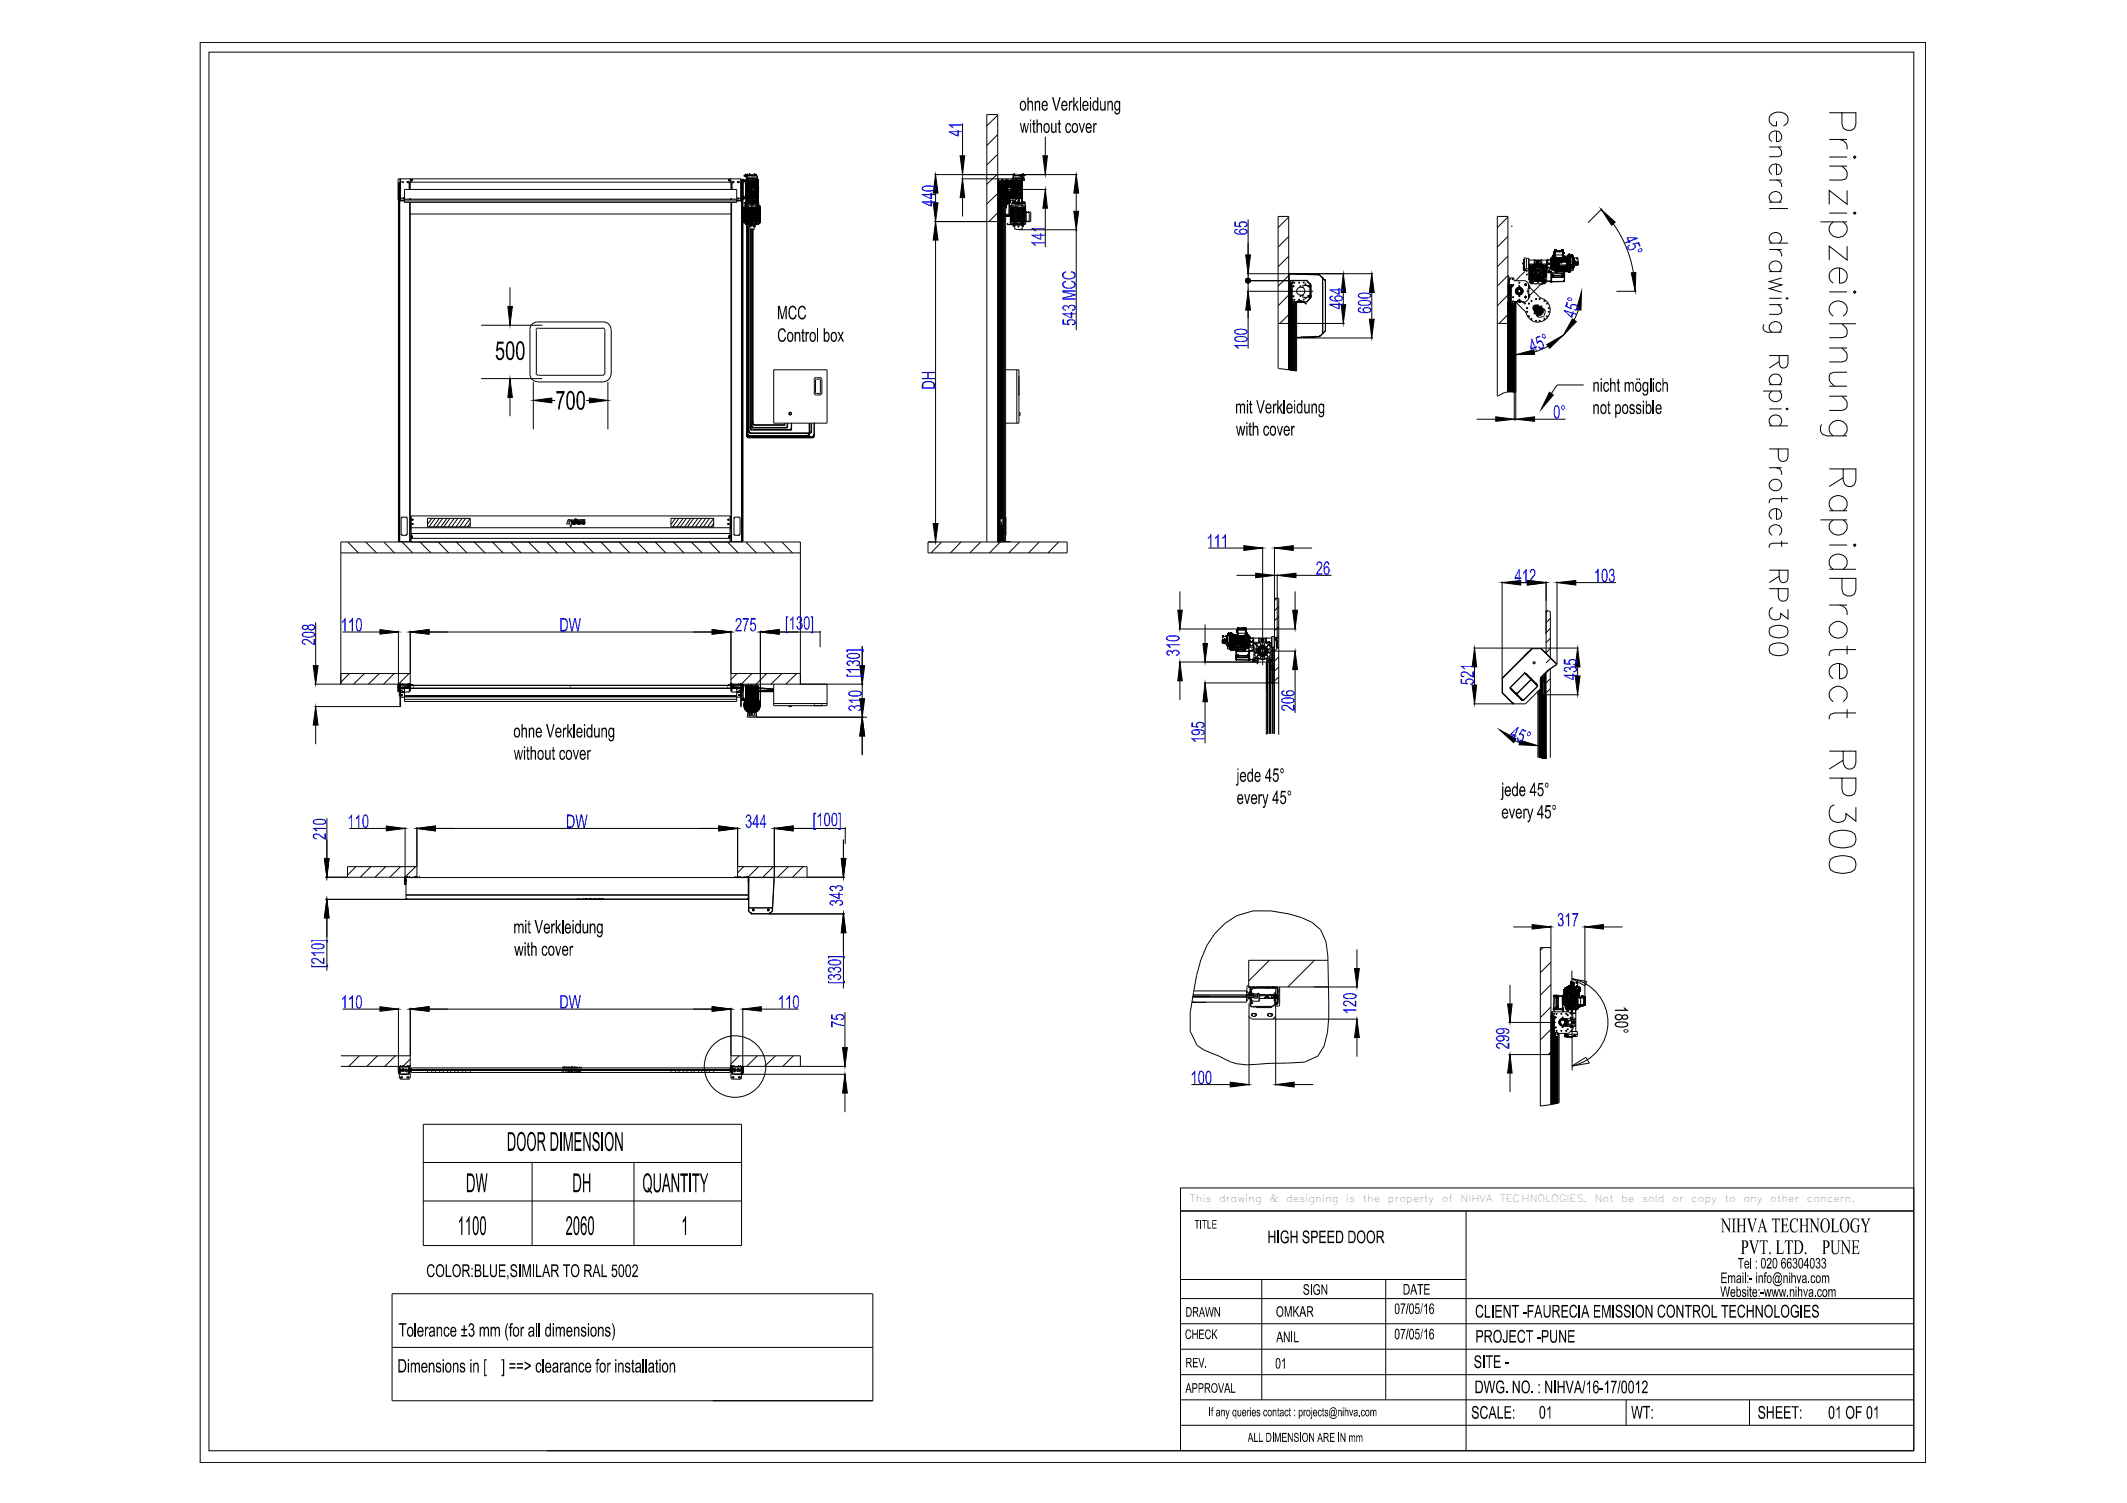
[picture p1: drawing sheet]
<svg xmlns="http://www.w3.org/2000/svg" width="297mm" height="210mm" viewBox="0 0 297 210" stroke-linecap="round" stroke-linejoin="round" font-family="sans-serif">
<defs><g id="words">
<g font-size="1.4">
<text x="166.2" y="167.8">This</text>
<text x="170.2" y="167.8">drawing</text>
<text x="177.3" y="167.8">&amp;</text>
<text x="179.6" y="167.8">designing</text>
<text x="188" y="167.8">is</text>
<text x="190.3" y="167.8">the</text>
<text x="193.8" y="167.8">property</text>
<text x="201.4" y="167.8">of</text>
<text x="204" y="167.8">NIHVA</text>
<text x="209.5" y="167.8">TECHNOLOGIES.</text>
<text x="222.7" y="167.8">Not</text>
<text x="226.4" y="167.8">be</text>
<text x="229.3" y="167.8">sold</text>
<text x="233.5" y="167.8">or</text>
<text x="236.2" y="167.8">copy</text>
<text x="240.9" y="167.8">to</text>
<text x="243.5" y="167.8">any</text>
<text x="247.2" y="167.8">other</text>
<text x="252.3" y="167.8">concern.</text>
</g>
</g></defs>
<!-- layer: 0 -->
<g fill="none" stroke="#000" stroke-width=".14">
<path d="M55.6 27.3h.1M55.6 27.9v-2.9h47.9v3.1M55.7 25.5v50.1M55.8 25.5v50.2M55.8 28.1h.7M55.8 25.5v50.1M55.9 28h.6M55.9 25v3.1M55.9 25.5h-.3v50.1h1.7M56.1 27.6v.2M56.2 27.8h.1M56.2 25.5h.1"/>
<path d="M56.2 28v.1M56.3 28v.1M56.3 25.4v.1M56.3 27.6v.2M56.3 27.7h-.2l.1 .1M56.3 27.7v.1M56.3 25.4h-.2l.1 .1M56.4 27.7h.1M56.4 27.7v.1M56.4 28v.1M56.5 26.5h46.4v1.7h-46.4zM56.5 27.9h46.4"/>
<path d="M56.5 27.8h46.4M56.9 25.4v.1M56.9 25.5h.2M56.9 25.4h.2M56.9 25.3v.2M57 25.3v.2M57.1 25.4v.1M57.1 25.5h.1M57.2 28.4h.1M57.2 28.2v47.4M57.2 27.9h.1M57.3 25.5h.1"/>
<path d="M57.3 27.9h.1M57.3 25.1v.3h44.8v-.3M57.3 29.9h44.8M57.3 25.5v1M57.3 28.2v47.5M57.3 25.5h-.1v1M57.4 25h-.1M57.4 25.1v.1M57.5 25.3h.1M57.5 25.1h.1M57.5 25.4l-.2 .1M57.5 25.1v.1"/>
<path d="M57.5 25.2l-.1-.1 .1 .1M101.8 25.1v.1M101.8 25.3h.1M101.8 25.1h.1M101.9 25.1v.1h-.1v-.1l.1 .1M101.9 25.4l.2 .1M102 25h.1M102 25.5h.1M102.1 27.9h.1M102.1 25.5v1M102.1 28.2v47.5M102.1 28.4h.1"/>
<path d="M102.1 25.5h.1M102.2 28.2v47.4M102.2 25.5h.1M102.2 25.5v1M102.3 25.4v.1M102.3 25.5h.2M102.3 25.4h.2M102.3 25.3v.2M102.4 25.3v.2M102.4 25.4v.1M102.9 28.1h.7M102.9 28h.6"/>
<path d="M103 28v.1M103 27.7v.1zM103 27.7v.1M103 25.4v.1M103.1 25.4h.1v.1M103.1 27.6l.1 .1v.1M103.1 27.8h.1M103.1 25.3l-.1 .2h.2v-.2M103.1 28v.1M103.2 27.6v.2M103.4 28v.1M103.4 25v3.1"/>
<path d="M103.4 26.9h.1M103.4 26h.1M103.5 27.8h.2M103.5 25.5h.2M103.5 25.1h.2M103.5 27.5h.2M103.6 25.1v.3M103.6 25.5v50.2M103.6 25.5v50.1h.1l.1-50.6-.1 2.9M103.6 25.5v50.1M103.7 25.1v.3h-.2M103.7 27.5v.3"/>
<path d="M103.7 27.3h.1M103.7 25.4h.1M103.7 25.4h.2M103.7 27.6h.1M103.7 27.6h.2M103.7 27.7h.1M103.7 25.2h.1M103.8 25.2h.1M103.8 27.6h.1M103.8 27.8h.1M103.8 27.5h.1M103.8 25.4h.1"/>
<path d="M103.8 27.7h.1M103.8 25.3h.1M103.8 25.1l.5 .2M103.9 25.4h.1M103.9 27.7h.1M103.9 27.6h.1M103.9 25.2h.1M103.9 28.7h2.3v2.5h-2.3v-2.2h2.3M103.9 31h2.3M103.9 25.2v.2M103.9 27.6v.1M103.9 25.2h.2v.2h-.2"/>
<path d="M103.9 27.6h.2v.1h-.4M103.9 27.7h.2M103.9 29v2.2M103.9 29v2M104 29v2M104.1 27.4h.1M104.1 31.2v.1h1.9M104.1 28.7h.1v2.5h-.1M104.1 27.3h.1M104.1 29v2M104.1 24.5h.1M104.1 26.2h.1"/>
<path d="M104.1 26.2h.9M104.1 25.4h.1M104.1 25.7h.1M104.1 27.5h.1M104.1 27.5l1.6 .1M104.1 25.7h.4M104.1 27.2h.4M104.1 27.3v.2M104.1 26.2h.6M104.1 25.5v.2M104.1 24.4v.3h.2M104.1 25.4v.3"/>
<path d="M104.1 26v.9M104.1 28.7v2.5M104.1 31.3h.1M104.2 28.3h.1M104.2 28.5h.1M104.2 28.4h.1M104.2 24.5h.1M104.2 26.2h.1M104.2 27h.1M104.2 28.5v.1M104.2 25.6h.1M104.2 25.2h.1"/>
<path d="M104.2 24.4h.1M104.2 24.4l-.1 .1M104.2 26.7h.1M104.2 26.9h.1M104.2 26h.1M104.2 28.4h1.7M104.2 26.9h.5M104.2 25.8h.3M104.2 27.2h.3M104.2 26.7h.8M104.2 25.6h1.3M104.2 27.1h.2"/>
<path d="M104.2 26h.5M104.2 25.9h.2M104.2 28.3h1.7v.2M104.2 27.7h1.7M104.2 24.4v.1M104.2 25.2v3.3M104.2 28.4l-.2 .3M104.2 28.7h-.2v2.5M104.2 26.9v.1M104.2 25.3h.1M104.2 25.7h.1M104.2 28.2h.1"/>
<path d="M104.2 27.2h.1M104.2 26.1h.1M104.2 27.3l.1 .1M104.2 25.9h.1M104.2 26.6h.1M104.2 27.5h.1M104.2 25.4h.1M104.2 24.7h.1M104.2 24.6v.1M104.2 26.8h.1M104.2 25.8h.1M104.2 27.3h.1"/>
<path d="M104.2 26.3h.1M104.2 28.6h.1M104.2 27.4h.1M104.2 27.8h.1M104.2 27.6h.1M104.2 26.5h.1M104.2 26.4h.1M104.2 25.5h.1M104.2 27.1h.1M104.2 25.7v.1M104.2 27.7h.1M104.2 27.5v.1"/>
<path d="M104.2 30.2h.1M104.2 27.3h.5M104.2 28.2h1.6M104.2 25.3h1.7M104.2 26.3h.3M104.2 28.4h1.6M104.2 24.4v.3M104.2 25.3v2.3M104.2 27.8v.8M104.2 29v2M104.2 25.7h.2v1.5M104.2 25.9h.3"/>
<path d="M104.2 26.7h.2M104.2 27.1h.3M104.2 25.2h1.7M104.2 25.7h.3M104.2 27.4h1.6M104.2 28.2h1.7M104.2 27.3h.2M104.2 24.6h.1M104.2 27l.2 .1M104.2 28.5v1.7M104.2 25.3l.1 .1M104.2 26.1v.1"/>
<path d="M104.2 24.9v.3M104.2 27.1v.1M104.2 26.7v.1M104.2 24.9h.1M104.2 27.7v.1M104.2 30.2h1.6M104.2 25.7l.1 .1M104.2 25.7v.2M104.2 26h.3M104.2 25.1v.1M104.2 25.2v.1M104.2 25.4v.8"/>
<path d="M104.2 26.2v.5M104.2 26.8v.8M104.2 28.3v2.7M104.2 25.5h.3M104.2 27h.3M104.2 24.9h1.6v.3l-1.6-.1M104.3 27.5h-.1M104.3 25.3h.1M104.3 25.6h.1M104.3 27.3h.1M104.3 26.9h.1M104.3 27.4h.1"/>
<path d="M104.3 30.2h.1M104.3 25.7h.1M104.3 26.4h.1M104.3 27.2h.1M104.3 26.2h.1M104.3 27.7h.1M104.3 27.6h.1M104.3 27.2h-.1M104.3 24.7h.1M104.3 25.4h.1M104.3 26h.1M104.3 26.5h.1"/>
<path d="M104.3 27h.1M104.3 27.6v.1M104.3 25.8h.1M104.3 27.4l.6 .1-.2-.1M104.3 26.7h.1M104.3 28.5h.1M104.3 25.5h.1M104.3 27.2v.1M104.3 26.6h.1M104.3 28.3h-.1M104.3 24.8l1.5 .1M104.3 29.8v.3"/>
<path d="M104.3 30v.2M104.3 24.4v.1M104.3 24.6h1.5v.3h-1.5zM104.3 25.2v35.6M104.3 27.4h.5M104.3 27.7l-.5 .2M104.3 26.4h.2M104.3 26.6h.2M104.3 26.5h.2M104.3 25.2v.1M104.3 25.3v.1M104.3 26.8h.1"/>
<path d="M104.3 25.5v.1M104.3 27.5h.1M104.3 24.5v.1M104.3 26.1v.1M104.3 31.7h.1v29l.2 .1h8.3M104.3 25.2h.1M104.3 27.8h.1M104.3 27.3h.2M104.3 25.7h.2M104.3 27.4h.2M104.3 27.2h.2M104.3 25.5h.2"/>
<path d="M104.3 28.3h1.4M104.3 26.2h.2M104.3 26.3h.2M104.3 27.6h.2M104.3 25.5l.4 .1M104.3 28.5l.1 1.7M104.3 25.3l.3 .1M104.3 27.9h.1M104.4 24.5h.1M104.4 28.4h.1M104.4 28.3h.1M104.4 25.2h.1"/>
<path d="M104.4 30.2h.1M104.4 30.9h.1M104.4 24.4h.1M104.4 24.4l-.2 .1M104.4 28.1h.1M104.4 25.1v.1M104.4 27.5v4.2M104.4 26.8h.1M104.4 27.2l.1 .1M104.4 26.1h.1M104.4 26.2h.1M104.4 26.3h.1"/>
<path d="M104.4 25.3h.1M104.4 27.3h.1M104.4 25.7h.1M104.4 26h.1M104.4 25.9h.1M104.4 26.4h.1M104.4 24.6h.1M104.4 25.8h.1M104.4 27.1h.1M104.4 26.6h.1M104.4 26.7h.1M104.4 27h.1"/>
<path d="M104.4 27.2h.1M104.4 30.8l.2 .1h.9M104.4 28.1l.2-.2 .1 .2M104.4 25.4h.1M104.4 24.5v.1M104.4 25.2v2.5M104.4 28.1v.2M104.4 28.3v.1M104.4 28.7v2.6M104.4 25.7h-.2M104.4 25.9h-.2M104.4 29.6v.1"/>
<path d="M104.4 25.2l.1 .1M104.4 25.7l.1 .1M104.5 26.1h.1M104.5 26.2h.1M104.5 26.3h.1M104.5 25.9h.1M104.5 25.5h.1M104.5 26h.1M104.5 26.4h.1M104.5 25.7h.1M104.5 25.2h.1M104.5 25.8h.1"/>
<path d="M104.5 25.7h-.1M104.5 28.4h.1M104.5 25.6h.1M104.5 27.7h.1M104.5 26.2h-.1M104.5 26.3h-.1M104.5 28.3h.1M104.5 27.5h.1M104.5 27.2h.1M104.5 26.6h.1M104.5 25.3h.1M104.5 27.6h.1"/>
<path d="M104.5 26.7h.1M104.5 28.1h.1M104.5 27h.1M104.5 27.3h.1M104.5 27.1h.1M104.5 26.8h.1M104.5 28.2h.1M104.5 27.4h.1M104.5 25.4h.1M104.5 26.1h-.1M104.5 27.4h.4M104.5 27.6h-.1"/>
<path d="M104.5 25.6l-.1 .1M104.5 30.8h1.1M104.5 24.4v.2M104.5 25.3v1.4M104.5 26.7v1M104.5 28.1v.2M104.5 28.3v.1M104.5 29v2M104.5 26.2l-.1 .1M104.5 30.9h1.1M104.5 29.6h1.1M104.5 28.1l-.1 .2"/>
<path d="M104.5 27v.1M104.5 28.1l.1 .1 .1-.1M104.5 28.1l.1-.1 .1 .1M104.5 25.7h-.2M104.5 27.5l-.1 .1M104.5 25.4v.1M104.5 27.8h.1M104.5 24.6h.1M104.5 24.5h.1M104.5 26.8h.5M104.5 27.3v.1M104.5 26.4h.2"/>
<path d="M104.5 25.7h.2M104.5 25.7v.2M104.5 24.4v.2h-.1v-.1M104.5 25.2v2.5M104.5 27.7v.6M104.5 28.4v.1h1.1v-.1M104.5 31.2v.1M104.5 27.2h1.1M104.5 26.2h.8v.6h-.6v-.6M104.5 27.4l.4 .1M104.5 29.7v.1M104.5 26.5h.1"/>
<path d="M104.5 26.5h.2M104.5 25.6l.1 1.7M104.5 25.6h.3M104.5 27.6h.3M104.5 25.9v.1M104.5 27.3h.9M104.5 31.1v.2M104.5 27.6h.9M104.5 31.5h.2M104.5 27.6v.1M104.5 28.2v.1M104.5 28.7v2.8"/>
<path d="M104.5 29.8h1.1M104.6 25.6h-.1M104.6 25.8h.1M104.6 27.2h.1M104.6 28.3h.1M104.6 28.2h.1M104.6 25.6h.1M104.6 27.6h.1M104.6 27.6h-.1M104.6 28.4h.1M104.6 27.1h.1M104.6 27.4h.1"/>
<path d="M104.6 25.9h.1M104.6 26.5h.1M104.6 25.7h.1M104.6 27.5h.1M104.6 26.4h.1M104.6 25.4h.1M104.6 31.2h.1M104.6 25.4v2.2M104.6 27.7v.7M104.6 29v2M104.6 31.2v.1M104.6 30.9l.1 .1 .3-.1"/>
<path d="M104.6 31.7h.1M104.6 30.2h.1M104.6 25.4l.1 .2M104.6 27.1l.1 .2M104.6 26.6h.3M104.6 28.2v.1M104.6 27.6v.1M104.7 27.6h.1M104.7 29.7h.3M104.7 30.2h.1M104.7 28.3h.1M104.7 28.2h.1"/>
<path d="M104.7 25.8h.1M104.7 27.1h.1M104.7 26.5h.1M104.7 27.6v.1M104.7 29.7h.1M104.7 24.4h.1M104.7 25.3h.2M104.7 27.4h.2M104.7 27.3h.1M104.7 27.6h.8M104.7 25.4h.7M104.7 24.4l-.1 .2"/>
<path d="M104.7 27.6v-2.4h.7v2.5M104.7 28.2v.1M104.7 29v2M104.7 25.7h.7M104.7 25.9h.7M104.7 27h.7M104.7 28.1l-.1-.2-.2 .2M104.7 28.1h.1M104.7 27.5h.1M104.7 25.7h.1M104.7 27.4h.1M104.7 27.7h.1"/>
<path d="M104.7 25.7l-.1 .1M104.7 27.4l-.1 .2M104.7 27.5l-.1 .1M104.7 25.6v.1M104.7 27.3v.1M104.7 25.6h.1M104.7 31.5l-.1 .1M104.7 25.4l.9 .1-1.5-.1M104.7 25.2v.1l.1-.1M104.7 24.4v.2M104.7 25.3v.1M104.7 25.4v2.2"/>
<path d="M104.7 28.1v.2M104.7 24.4h-.1M104.7 27.9h-.3M104.7 31.5h.1M104.7 32.1l.2-.1 .4 .1zM104.7 25.5h-.4M104.7 31.5v28.2M104.8 27.4l-.1 .1M104.8 25.5h.1M104.8 30.2h.1M104.8 27.4h.1M104.8 28.3h.1"/>
<path d="M104.8 24.5v.1M104.8 29v2.3M104.8 32.1v27.6M104.8 30.4l-.1 .9M104.8 27.9v.4M104.8 27.7h.1M104.8 27.4h.4M104.8 27.5h.7M104.8 25.7h.4M104.8 27.3h.4M104.8 25.5h.7M104.8 25.4v.3h-.3"/>
<path d="M104.8 27.2v.3M104.9 30.2h.1M104.9 28.3h.1M104.9 27.7h.1M104.9 25.5h.1M104.9 27.8h.1M104.9 26l.1-.1a.7 .7 0 0 1 0 1.2 .64 .64 0 0 1-.2-1zM104.9 26.6h.1M104.9 25.7h.1M104.9 27.3h.1M104.9 25.5h-.6h.6M104.9 27.7v.6"/>
<path d="M104.9 27.7v.1M104.9 25.2v.1M104.9 25.8h.2M104.9 28.1h.1M104.9 28.2h.1M104.9 27.4l.1 .2M104.9 27.2v.3M104.9 27.6h.1M104.9 32.1h.1M104.9 25.3h.1M104.9 27.4h.1M104.9 25.7l.1 .1"/>
<path d="M104.9 28v-.2l.1 .4M104.9 25.7h.7M104.9 31.4l-.2 .1M104.9 28.1v.2M104.9 25.7h-.4M104.9 24.4v.1M104.9 25.4v.3M104.9 28.7v2.5M104.9 31.4v.1M104.9 32.1v27.3M104.9 28.1l.1 .1 .1-.1M105 28.3h.1"/>
<path d="M105 28.2h.1M105 26.1l-.1 .1M105 25.3l-.1 .3M105 27.8h.1M105 27.5h.1M105 25.4l-.5 .1M105 27.6h.1M105 27.6l-.8 .1M105 26.7h.1M105 26.1h.1M105 27.5l-.1 .1M105 25.4h.1"/>
<path d="M105 27.7h.1M105 29.7h.1M105 25.3h.1M105 26.8h.1M105 26.2h.1M105 25.8l-.1 1.5M105 25.8h.1M105 31.4v.2h-.1v-.1M105 31.4h.1M105 24.4v.2h.1v-.1M105 27.7v.6M105 27.7v.1"/>
<path d="M105 31.2h.1M105 24.5h.1M105 28.3h-.1M105 28h.1M105 27.8v.5M105 28.1h.1M105 24.5v.1M105 28.7h.1M105 29v2M105 31.2v.1M105 32.1v27.3M105 28v.1"/>
<path d="M105 25.2h.1M105 30.9l.3 .1M105 25.7h.1M105 25.7h.2M105 27.3h.2M105 28.1l.1 .1M105 25.2v.5M105 27.3v1M105.1 28.2h.1M105.1 28.3h.1M105.1 27.8h.1M105.1 25.4h.1"/>
<path d="M105.1 24.5h.1M105.1 32.1v27.1l.2 .2h4.2M105.1 25.3v.2M105.1 25.3h.1M105.1 25.8h.1M105.1 25.8v1.5M105.1 28.7h-.1M105.1 27.6h.1M105.1 27.8v.6M105.1 29v2M105.1 31.2v.1M105.1 27.7h-.1"/>
<path d="M105.1 28.1l-.1-.1v.2M105.1 25.5h.1M105.1 25.3v.1M105.1 27.7v.1M105.1 32.1h.1M105.1 25.7v.1M105.1 25.5h.4M105.1 24.4v.1M105.1 27.7v.8M105.1 31.4v.2h.1v-.1M105.1 28h-.2v.5M105.1 27.6l.7 .1"/>
<path d="M105.2 28.1l-.2-.2-.1 .2M105.2 28.1h.1M105.2 27h.1M105.2 27.7h.1M105.2 31.4h.1M105.2 30.2h.1M105.2 28.3h.1M105.2 27.8h.1M105.2 28.1l-.2-.2-.2 .4M105.2 27.3h.1M105.2 25.4v2.9M105.2 28.7v2.5"/>
<path d="M105.2 31.4v.1M105.2 32.1v27M105.2 31.4l.1 .1M105.2 31.4l-.7 .1M105.2 28.1v.2M105.2 31.4l.4 .1M105.2 27.9h-.4M105.2 27.7v.1M105.2 25.4v.3h.4M105.2 27.2v.3M105.3 27.7h.1M105.3 27.3h.1"/>
<path d="M105.3 25.5h.1M105.3 25.7v.2l.3 .1M105.3 27.3v.1M105.3 28.3h.1M105.3 26h.1M105.3 26h.3M105.3 24.5v.1M105.3 25.7v.3M105.3 29v2M105.3 27.9v.4M105.3 25.8h.1M105.3 31.5h.1"/>
<path d="M105.3 24.6h.1M105.3 31.5l.1 .1M105.3 25.7h.1v.3M105.3 25.7h.1zM105.3 31.7h.2M105.3 31.5h.3M105.3 25.8h.3M105.3 31.5v.6M105.3 30.2h.1M105.3 28.4h.1M105.3 24.4h.1M105.3 27.4h.1"/>
<path d="M105.3 27.6l.1 .1M105.3 28.1l.2-.2 .1 .2M105.3 26.7h.6M105.3 26.2h.6M105.3 24.4v.2M105.3 25.3v.1M105.3 28.1v.2M105.4 27.6h.1M105.4 25.5h.1M105.4 25.6l-.1 .1 .2 .1M105.4 27.7h.1M105.4 30.2h.1"/>
<path d="M105.4 25.4h.1M105.4 24.4h.1M105.4 28.1h.1M105.4 26.5h.1M105.4 28.2h.1M105.4 26.9h.5M105.4 26h.5M105.4 27.3h.4M105.4 28.1l-.1 .2M105.4 28.1v.1M105.4 29v2M105.4 28.1l.1 .1 .1-.1"/>
<path d="M105.4 28.1l.1-.1 .1 .1M105.4 27.6l.1 .1M105.4 28.3h.1M105.4 25.3h.1M105.4 26.9h.1M105.4 25.9h.1M105.4 25.8h.1M105.4 27.2h.1M105.4 26.9l-.1 .4M105.4 25.9v.2h.5M105.4 27.1h.1M105.4 31.7h.1"/>
<path d="M105.4 24.4v.2M105.4 27.1v.1M105.4 28.2v.1M105.4 28.4h.1M105.5 28.3h.1M105.5 28.2h.1M105.5 26.9h.1M105.5 27.4h.1M105.5 26h.1M105.5 28.4h.1M105.5 25.9h.1M105.5 25.4h.1"/>
<path d="M105.5 25.4l-.1 .1M105.5 27.2h.1M105.5 26.9h.4M105.5 27.3h.1M105.5 27.5h.1M105.5 27.1h.1M105.5 25.5h.1M105.5 25.8h.1M105.5 26.1h.4M105.5 26.1h.1M105.5 25.5l.1 .1M105.5 27.6h.1"/>
<path d="M105.5 27.6v.1M105.5 31.7h.1M105.5 25.6h.1M105.5 28.3v.1M105.5 27.2l-.2 .1h-.1M105.5 27.2l-.2-.1-.1 .2M105.5 25.6h.2M105.5 25.5v.1M105.5 26v.1M105.5 27.2v.4M105.5 27.7v.7M105.5 31.2v.1"/>
<path d="M105.5 29.7l.1 .1M105.5 25.7h.1M105.5 25.7v.1M105.5 26.5h.1M105.5 31.2h.1M105.5 27.7h.1M105.5 29.7h-.9l-.2 .1M105.5 25.9l.1 .1M105.5 27.1l-.1 .1M105.5 31.3v-.2h.1v.2M105.5 27.5v.2M105.5 28.2v.1"/>
<path d="M105.5 29v2M105.5 27.2l.1 .1M105.5 25.5l-.2 .1M105.6 27.4h-.1M105.6 28.2h.1M105.6 28.3h.1M105.6 27.3l-.1 .1M105.6 27.3h.1M105.6 27.6h.1M105.6 28.4h.1M105.6 27.5h.1M105.6 27.7h.1"/>
<path d="M105.6 27.4h.1M105.6 27.4l-.5 .2M105.6 24.5h.1M105.6 25.6l-.2-.1 .2 .1v.3h-.2M105.6 27.3v.1M105.6 25.4h-.1M105.6 27.2h-.1M105.6 27.8h.1M105.6 25.7h.1M105.6 25.7v.2M105.6 24.5v.1h.1v-.1h-1.6v-.1h1.5v.2M105.6 25.2v.1"/>
<path d="M105.6 27.1v.1M105.6 27.4v.3M105.6 27.7v.1M105.6 28.2v.1M105.6 28.3v.1M105.6 28.7v2.5M105.6 31.3v.2M105.6 27.5v.1M105.6 25.6h.1M105.6 25.3h.1M105.6 27.2h.1M105.6 31.2h.1"/>
<path d="M105.6 25.8l-.1 .1M105.6 27.4l-.1 .1M105.6 25.8h.1M105.6 27.4v.1M105.6 24.6h.1M105.6 25.2h.1M105.6 26h.1M105.6 25.6v.2M105.6 25.2l-.1 2.5M105.6 25.4h.1v.4M105.6 25.8h.3M105.6 27.2h.3"/>
<path d="M105.6 27.4l-.2 .2M105.6 27.8v.5M105.6 29v2M105.6 29.6l.1 .1M105.6 27.5v.1h.2l-.1-.2-.4 .3M105.6 28.1l-.1-.2-.2 .2M105.6 26.7h.1M105.6 28.1h.1M105.6 25.4h.1M105.6 26.3h.1M105.6 27.1h.1M105.6 30.8l-.1 .1-.2 .1"/>
<path d="M105.6 27h.1M105.6 26.9h.1M105.6 26.1h.1M105.6 27.1l.1 .1M105.6 26.2h.1M105.6 26.8h.1M105.6 26.6h.1M105.6 28h.1M105.6 25.9h.1M105.6 27l-.1 .1M105.6 25.6l-.1 .1M105.6 25.7h.2v.2"/>
<path d="M105.6 28.1l.1 .2M105.6 26h.3M105.6 25.7h.3M105.6 26.8h.2M105.6 26.3h.3M105.6 24.5v.1M105.6 25.2v2.4M105.6 28.1v.2M105.6 28.7v2.6M105.6 28h.2M105.6 27.1h.3M105.6 25.9h.3"/>
<path d="M105.6 26.7h.3M105.6 25.7h.2M105.6 26.6h.2M105.6 27h.3M105.6 28l-.5 .2M105.7 27.4h-.1M105.7 27.9h-.4M105.7 27.4l.1 .1M105.7 26.3h.1M105.7 27.2h.1M105.7 26.9h.1M105.7 27.1h.1"/>
<path d="M105.7 27.4h.1M105.7 27.4l-.1 .1M105.7 25.7h.1M105.7 26.8h.1M105.7 26.7h.1M105.7 26.2h.1M105.7 26.2h-.1M105.7 25.8h.1M105.7 25.4h.1M105.7 25.4h.1v.3M105.7 26.2l-.1 .1M105.7 26h.1"/>
<path d="M105.7 25.2h.1M105.7 27.3h.1M105.7 27.3l-.1 .1M105.7 27h.1M105.7 27h-.1M105.7 26.1h.1M105.7 26.1v.1M105.7 26.6h.1M105.7 28h.1M105.7 26.2h.2M105.7 26.7h.2M105.7 27.2h.2"/>
<path d="M105.7 27.6h.1M105.7 25.9h.1M105.7 28.3h.1M105.7 25.3h.1M105.7 27.8h.1M105.7 30.2h.1M105.7 30.9h-.1M105.7 25.6h.1M105.7 27.6h-.1M105.7 25.8h.2M105.7 26.6l.1 .1M105.7 26.7l.2 .1"/>
<path d="M105.7 26.2v.1M105.7 27.1v.5M105.7 27.7v.3M105.7 29v2M105.7 27.6l-.1-.1 .2 .1M105.7 27.7h.1M105.7 27.4l.1 .1v.1M105.7 27.4l.1 .2zM105.7 28.4h.1M105.7 27.4l.1 .2M105.7 27.9h.1M105.7 27.5h.2"/>
<path d="M105.7 25.1v.1M105.7 25.2v.1M105.7 27.2v.4M105.7 27.8v.6M105.7 28.5v2.5M105.7 28.4v1.8M105.7 26.1l.2 .1M105.8 28.5h.1M105.8 30.2h.1M105.8 27.7h.1M105.8 27.8h.1M105.8 27.7l-.1 .1"/>
<path d="M105.8 25.3h.1M105.8 26.5h.1M105.8 27.3h.1M105.8 27.3v.1M105.8 26.9h.1M105.8 26.4h.1M105.8 25.6h.1M105.8 25.4h.1M105.8 26h.1M105.8 28.5v.1M105.8 28h.1M105.8 30.2h-.1"/>
<path d="M105.8 27h.1M105.8 27.5l-.1 .1M105.8 25.8v1.4M105.8 27.8v.6M105.8 29v2M105.8 27.4v.2l-.2 .1M105.8 25.8h.1M105.8 27.1h.1M105.8 26.7h.1M105.8 27.4h.1M105.8 26.3h.1M105.8 27.7h-.1"/>
<path d="M105.8 31h.1M105.8 26.2h.1M105.8 28.2h.1M105.8 29h.1M105.8 28.6h.1M105.8 28.3h.1M105.8 27.2h.1M105.8 25.7h.1M105.8 27.6v.1M105.8 25.9h.1M105.8 27.9h.1M105.8 26.6h.1"/>
<path d="M105.8 25.2h.1M105.8 29.8v.3M105.8 30v.2M105.8 27.6h.1M105.8 27.7v.1M105.8 25.2v.1M105.8 25.7v1.5M105.8 27.6v3.4M105.8 26.2h-.1M105.8 27.5v.1M105.8 28.4h.1M105.8 26.8h.1"/>
<path d="M105.8 26.1h.1M105.8 27.5h.1M105.8 25.7v.2M105.8 25.8v.1M105.8 25.9v1.6M105.8 27.7v3.3M105.8 28.4v.6M105.9 25.3h.1M105.9 26.7h.1M105.9 27h.1M105.9 27.5h.1M105.9 27.5l-.1 .1"/>
<path d="M105.9 27.1h.1M105.9 25.9h.1M105.9 28.4h.1M105.9 26.9h.1M105.9 26.2h.1M105.9 27.6h.1M105.9 28.5h.1M105.9 28.3h.1M105.9 25.7h.1M105.9 27.7h.1M105.9 25.8h.1M105.9 25.7h-.2"/>
<path d="M105.9 28.2h.1M105.9 26h.1M105.9 27.2h.1M105.9 26.1h.1M105.9 26.3h.1M105.9 26.8h.1M105.9 25.2h.1M105.9 31.2v-2.5h.1v2.6h-1.9M105.9 25.3l-.4 .1M105.9 28.7h.1M105.9 28.5l-.1 .1M105.9 25.2v3.1"/>
<path d="M105.9 28.4v.1M105.9 28.7v2.5h.1M105.9 26v.9M105.9 31.3h.1M105.9 28.4l.1 .3M106 29v2M106.1 29v2M106.1 28.7v2.5M67.2 45.4h8.5M67.2 52.9h8.5M71.2 40.2v2.6M71.2 55.5v2.6"/>
<path d="M74 46v6.3a1.04 1.04 0 0 0 1 1M74.5 53.4v6.5M74.9 52.1l.1 .3h.2M74.9 46.1v6M75.1 53.3h9.2M75.2 45.8h-.2l-.1 .3M75.2 52.4h9M75.2 45.8h9M77.1 55.9h.4M81.9 55.9h.4M84.2 45.8h.1l.2 .3M84.3 45a1.04 1.04 0 0 1 1 1"/>
<path d="M84.3 45h-9.3a1.04 1.04 0 0 0-1 1M84.5 52.1l-.1 .2-.2 .1M84.5 46.1v6M84.9 53.4v6.5M85.3 52.3a1.04 1.04 0 0 1-1 1M85.4 46v6.3M104.7 59.7h.1M104.7 59.7a.3 .3 0 0 0 .4 .4h5.3M104.8 59.7h.1M104.8 59.7l.2 .3h5.4M104.9 59.4h.1M105 59.4h.1"/>
<path d="M105.2 59.1h.1M105.2 59.1l.1 .2h4.2M108 51.6h7.5v7.5h-7.5zM109.5 59.3h.1M109.5 59.4h.1M109.5 59.3v-.1h.1l-.1 .2M109.9 59.1v.6h-4.8l-.1-.3M110 59.1v.5l-.1 .2h-4.6a.3 .3 0 0 1-.4-.4M110.4 60h.1M110.5 59.1v.8l-.1 .1M110.5 59.1v.9l-.1 .1M113.3 59.1v1.2l-.3 .2"/>
<path d="M113.3 59.1v1.1l-.1 .3h-.2M113.7 54.8v.2l.3 .2M113.7 59.2h.1M113.7 59.2v1.6l-.2 .2h-8.9M113.7 59.2v1.6M113.7 53v1.9M114 52.9l-.1 .1v1.8l.1 .1M114 52.7l-.3 .2v.1M114 53h.5M114 52.7h.5M114.5 52.9l.1 .1v1.9h-.6M114.5 52.7l.2 .2 .1 .1v1.8l-.2 .3-.6 .1"/>
<path d="M47.6 75.7h64.2v1.5h-64.2zM48.6 75.7l1.5 1.5M51.1 75.7l1.5 1.5M53.6 75.7l1.5 1.5M56 74.7h.1M56 72.3v2.4M56.1 74.7h.1M56.1 72.2l-.1 .1M56.1 72.2l.7 .1M56.1 74.8h.7M56.1 75.7l1.5 1.5M56.8 74.7h.1"/>
<path d="M56.9 72.3v2.4M57.3 75.6h.1M57.3 74h.1M57.3 73.4h.1M57.3 72.4h.1M57.3 72.3h.1M57.3 72.1h.1M57.3 72.4v1.6M57.4 72.4h.1M57.4 74.9h.2v.3h44.2v-.3h.2M57.4 74.5h44.6M57.4 73.7h44.6"/>
<path d="M57.4 75.7v-3.6h44.6v3.6M57.4 73.4h.1M57.5 75h.1M57.5 75.1h.1M57.5 74.9h.1M57.5 74.9v.2M57.5 75v.1M57.5 74.9v.1M57.7 73.2l-.1-.1v.1M57.7 72.6l-.1-.1v.1M58.6 75.7l1.6 1.5M59.7 72.4h6v1.2h-6z"/>
<path d="M60.3 72.4l-.6 .8M60.8 72.4l-.9 1.2M61.2 75.7l1.5 1.5M61.4 72.4l-.9 1.2M61.8 72.4l-.8 1.2M62.4 72.4l-.8 1.2M62.8 72.4l-.8 1.2M63.4 72.4l-.8 1.2M63.7 75.7l1.5 1.5M63.9 72.4l-.8 1.2M64.5 72.4l-.8 1.2M65 72.4l-.8 1.2"/>
<path d="M65.7 73.1l-.4 .5M65.7 72.4l-.9 1.2M66.2 75.7l1.5 1.5M68.8 75.7l1.4 1.5M71.3 75.7l1.5 1.5M73.8 75.7l1.5 1.5M76.3 75.7l1.5 1.5M78.9 75.7l1.5 1.5M81.4 75.7l1.5 1.5M83.9 75.7l1.5 1.5M86.5 75.7l1.4 1.5M89 75.7l1.5 1.5"/>
<path d="M91.5 75.7l1.5 1.5M93.7 72.4h6v1.2h-6zM94 75.7l1.5 1.5M94.3 72.4l-.6 .8M94.8 72.4l-.8 1.2M95.4 72.4l-.9 1.2M95.9 72.4l-.9 1.2M96.4 72.4l-.8 1.2M96.5 75.7l1.6 1.5M96.9 72.4l-.9 1.2M97.5 72.4l-.9 1.2M98 72.4l-.9 1.2"/>
<path d="M98.6 72.4l-.9 1.2M99.1 72.4l-.9 1.2M99.1 75.7l1.5 1.5M99.7 73.1l-.4 .5M99.7 72.4l-.9 1.2M101.6 75.7l1.5 1.5M101.8 73.2l-.1-.1v.1M101.8 72.6l-.1-.1v.1M101.8 74.9h.1l-.1 .2M101.8 75.1h.1M101.8 74.9h.1M101.8 74.9v.2"/>
<path d="M101.9 75h.1M101.9 74.9h.1M101.9 74.9v.1M101.9 75l-.1 .1M101.9 74.9h-.1M102 74h.1M102 73.4h.1M102 72.4h.1M102 72.3h.1M102 72.1h.1M102 72.4v1.6M102.1 75.6h.1"/>
<path d="M102.1 75.6h1.5M102.5 74.7h.1M102.5 72.3v2.4M102.6 74.8h.7M103.2 72.2l.1 .1M103.3 72.2l-.8 .1M103.3 74.7h.1M103.3 74.7h-.1M103.3 72.3v2.4M104.2 75.7l1.4 1.5M104.3 60.8h.1M104.3 60.8v.2l.3 .1"/>
<path d="M104.3 60.7l.1 .2 .2 .1M104.3 60.5a.3 .3 0 0 0 .4 .4h8.2M104.4 60.7l.1 .2 .1 .1M104.5 60.2l.1 .2 .2 .1h8.2l-.1 .3M104.5 60.2h.1M104.5 60.2v-28.5l.1 28.5M104.6 61.1h.1M104.6 60.2h.1M104.6 60.2l.2 .3h8.2v-1.4v1.4M104.6 61.1h8.8M104.6 61h.1M106.7 75.7l1.4 1.5"/>
<path d="M109.2 75.7l1.5 1.5M110.4 60.1h.1M111.7 75.7l.1 .1M112.9 60.8h.1M112.9 60.9h.1M113 60.5h.1M113 60.5v.3l-.1 .1M113.4 61.1h.1M113.7 60.8v.2l-.3 .1M113.7 60.8h.1M113.7 60.8l-.2 .2h-8.9M113.7 60.7v.3l-.3 .1"/>
<path d="M111.8 94.1v1.4"/>
<circle cx="57.5" cy="25.2" r=".11"/>
<circle cx="57.5" cy="25.2" r=".06"/>
<circle cx="101.8" cy="25.2" r=".11"/>
<circle cx="101.8" cy="25.2" r=".06"/>
<circle cx="104" cy="24.5" r=".11"/>
<circle cx="104" cy="28.4" r=".11"/>
<circle cx="104.6" cy="28.1" r=".15"/>
<circle cx="104.6" cy="28.1" r=".11"/>
<circle cx="104.6" cy="28.1" r=".06"/>
<circle cx="104.6" cy="27.5" r=".02"/>
<circle cx="105" cy="28.1" r=".15"/>
<circle cx="105" cy="28.1" r=".11"/>
<circle cx="105" cy="28.1" r=".06"/>
<circle cx="105" cy="28" r=".02"/>
<circle cx="105" cy="25.3" r=".02"/>
<circle cx="105" cy="25.5" r=".02"/>
<circle cx="105.4" cy="27.5" r=".02"/>
<circle cx="105.5" cy="28.1" r=".15"/>
<circle cx="105.5" cy="28.1" r=".11"/>
<circle cx="105.5" cy="28.1" r=".06"/>
<circle cx="105.6" cy="27.5" r=".02"/>
<circle cx="105.7" cy="27.5" r=".15"/>
<circle cx="105.7" cy="27.5" r=".11"/>
<circle cx="105.7" cy="27.5" r=".02"/>
<circle cx="105.7" cy="27.6" r=".02"/>
<circle cx="110.4" cy="57.8" r=".19"/>
<circle cx="110.4" cy="57.8" r=".15"/>
<circle cx="56.1" cy="74.7" r=".02"/>
<circle cx="56.1" cy="72.3" r=".02"/>
<circle cx="56.8" cy="74.7" r=".02"/>
<circle cx="56.8" cy="72.3" r=".02"/>
<circle cx="57.6" cy="72.6" r=".06"/>
<circle cx="57.6" cy="73.2" r=".06"/>
<circle cx="101.7" cy="72.6" r=".06"/>
<circle cx="101.7" cy="73.2" r=".06"/>
<circle cx="102.6" cy="72.3" r=".02"/>
<circle cx="102.6" cy="74.7" r=".02"/>
<circle cx="103.2" cy="72.3" r=".02"/>
<circle cx="103.2" cy="74.7" r=".02"/>
</g>
<path d="M130.7 30.9l.3 2.6h-.7zM70.9 42.8h.7l-.4 2.6zM71.2 52.9l.4 2.6h-.7zM74.5 55.9l2.6-.3v.7zM82.3 55.6l2.6 .3-2.6 .4zM130.3 73.1h.7l-.3 2.6z" fill="#000" stroke="#000" stroke-width=".14"/>
<g fill="#000">
<path d="M69.4 47.7h.9v.3h-.7v.6a.62 .62 0 0 1 .7 .1 .62 .62 0 0 1 .1 .7l-.1 .6a.58 .58 0 0 1-.7 .3 .58 .58 0 0 1-.4-.7h.2a.39 .39 0 0 0 .4 .4 .39 .39 0 0 0 .4-.4v-.4a.34 .34 0 0 0-.3-.4 .34 .34 0 0 0-.4 .3l-.2-.1zM77.7 54.6h1.1v.3l-.5 1.2-.1 1.1h-.3l.1-.7 .2-.7 .4-.9h-.9z"/>
<path d="M70.9 47.8a.47 .47 0 0 1 .6-.1 .47 .47 0 0 1 .2 .5l.2 .9-.2 .8a.49 .49 0 0 1-.6 .4 .49 .49 0 0 1-.4-.6l-.1-.9zM71.1 47.9l-.2 .5v1.1a.51 .51 0 0 0 .4 .5l.3-.5v-1.1a.44 .44 0 0 0-.5-.5z"/>
<path d="M72.3 47.8h.1a.56 .56 0 0 1 .6 0 .56 .56 0 0 1 .2 .5l.1 1.2-.2 .5a.5 .5 0 0 1-.6 .3 .5 .5 0 0 1-.3-.6l-.1-1.2zM72.5 47.9l-.2 .4v1.1a.42 .42 0 0 0 .5 .6l.2-.7v-1a.37 .37 0 0 0-.5-.4z"/>
<path d="M79.3 54.8v-.1a.57 .57 0 0 1 .7 0 .57 .57 0 0 1 .2 .6l.1 1-.2 .6a.48 .48 0 0 1-.6 .3 .48 .48 0 0 1-.3-.5l-.1-.2v-1.1zM79.6 54.9l-.2 .2-.1 .4v1.1a.33 .33 0 0 0 .3 .3 .33 .33 0 0 0 .4-.2v-1.2a.5 .5 0 0 0-.4-.6z"/>
<path d="M80.7 54.8l.1-.1a.53 .53 0 0 1 .6 0 .53 .53 0 0 1 .2 .5l.1 1.3-.2 .4a.5 .5 0 0 1-.5 .3 .5 .5 0 0 1-.4-.6l-.1-1zM81 54.9l-.3 .5v1a.41 .41 0 0 0 .6 .5l.2-.5-.1-1.2a.44 .44 0 0 0-.4-.3z"/>
</g>
<!-- layer: DIMENSIONS -->
<path d="M130.5 30.9h7.3M130.7 33.5v39.6M129.6 75.7h1.2" fill="none" stroke="#000" stroke-width=".14"/>
<g fill="#00f">
<path d="M128.7 51.9h1.9v.2h-.9v.7h.9v.2h-1.9v-.2h.8v-.7h-.8z"/>
<path d="M128.7 53.6l.6-.4 .9 .1a.38 .38 0 0 1 .4 .5v.5h-1.9zM129 53.6v.5h1.4v-.3a.61 .61 0 0 0-.9-.4z"/>
</g>
<path d="M130.5 30.9h7.3M130.5 24.4h11.1M130.7 27v1.3" fill="none" stroke="#000" stroke-width=".14"/>
<!-- layer: 0 -->
<path d="M130.3 28.3h.7l-.3 2.6zM130.7 24.4l.3 2.6h-.7z" fill="#000" stroke="#000" stroke-width=".14"/>
<!-- layer: DIMENSIONS -->
<g fill="#00f">
<path d="M128.7 28.1h1.2v-.2h.2v.2h.5v.2h-.5v.5h-.2l-1.2-.6zM129.1 28.3l.8 .4v-.4z"/>
<path d="M128.7 27.1h1.2v-.2h.2v.2h.5v.2h-.5v.5h-.2l-1.2-.6zM129.1 27.3l.8 .3v-.3z"/>
<path d="M128.7 26.1l.5-.2 1 .1a.38 .38 0 0 1 .4 .3 .38 .38 0 0 1-.4 .4h-1.1a.42 .42 0 0 1-.4-.6zM128.9 26.2a.27 .27 0 0 0 .1 .3 .27 .27 0 0 0 .3 0h.7a.24 .24 0 0 0 .3-.1 .24 .24 0 0 0-.1-.3h-1z"/>
</g>
<path d="M134.4 17.3v4.5M134.3 25h5.2M134.3 24.4h7.3M134.4 27.6v2.6" fill="none" stroke="#000" stroke-width=".14"/>
<!-- layer: 0 -->
<path d="M134.4 25l.3 2.6h-.6zM134.1 21.8h.6l-.3 2.6z" fill="#000" stroke="#000" stroke-width=".14"/>
<!-- layer: DIMENSIONS -->
<g fill="#00f">
<path d="M132.5 17.4h1.8v.1h-1.4l.3 .3-.3 .1-.4-.4z"/>
<path d="M132.5 18.3h1.2v-.1h.2v.1h.4v.2h-.4v.6h-.2l-1.2-.6zM132.9 18.5l.8 .4v-.4z"/>
</g>
<path d="M146 19.1v2.7M139.8 26.5h6.3M142.9 24.4h3.2M146 29.1v5.4" fill="none" stroke="#000" stroke-width=".14"/>
<!-- layer: 0 -->
<path d="M145.6 21.8h.7l-.3 2.6zM146 26.5l.3 2.6h-.7z" fill="#000" stroke="#000" stroke-width=".14"/>
<!-- layer: DIMENSIONS -->
<g fill="#00f">
<path d="M144 33.8h1.9v.2h-1.4l.2 .3h-.2l-.5-.3z"/>
<path d="M144 31.8h1.9v.2h-1.4l.2 .3h-.2z"/>
<path d="M144 32.8h1.3v-.2h.1v.2h.5v.1h-.5v.6h-.1l-1.3-.6zM144.4 32.9l.9 .4v-.4z"/>
</g>
<path d="M142.3 32.1h8.1M142.9 24.4h7.5M150.3 27v2.5M150.3 32.1v14" fill="none" stroke="#000" stroke-width=".14"/>
<!-- layer: 0 -->
<path d="M150.3 24.4l.3 2.6h-.6zM150 29.5h.6l-.3 2.6z" fill="#000" stroke="#000" stroke-width=".14"/>
<!-- layer: DIMENSIONS -->
<g fill="#00f">
<path d="M148.4 44.6h.2v.6h.5a.42 .42 0 0 1 0-.5 .42 .42 0 0 1 .4-.1h.3l.3 .1a.39 .39 0 0 1 .1 .6 .39 .39 0 0 1-.5 .1v-.1a.27 .27 0 0 0 .3-.3 .27 .27 0 0 0-.3-.3 .31 .31 0 0 0-.4 .1 .31 .31 0 0 0 0 .5v.1l-.9-.1z"/>
<path d="M148.4 42.8a.57 .57 0 0 1 .8 0l.1-.2 .2-.1h.3l.3 .2a.39 .39 0 0 1 .1 .5 .39 .39 0 0 1-.5 .2v-.2a.27 .27 0 0 0 .3-.3 .27 .27 0 0 0-.3-.2 .27 .27 0 0 0-.3 .1 .27 .27 0 0 0-.1 .3h-.2a.28 .28 0 0 0-.3-.3 .28 .28 0 0 0-.2 .3l.3 .1-.1 .2a.45 .45 0 0 1-.4-.6z"/>
<path d="M148.4 40.6h1.8v.1h-1.6l1.6 .4v.2l-1.6 .4h1.6v.1h-1.8v-.2l1.6-.4-1.6-.4z"/>
<path d="M148.4 39.4l.4-.2 .1 .2a.37 .37 0 0 0-.4 .4 .37 .37 0 0 0 .5 .3l.5 .1 .2-.1a.37 .37 0 0 0 .3-.5 .37 .37 0 0 0-.5-.2l.2-.2 .4 .3a.56 .56 0 0 1 0 .6 .56 .56 0 0 1-.5 .2h-.8l-.3-.2-.1-.1a.42 .42 0 0 1 0-.6z"/>
<path d="M148.4 38.1l.4-.2 .1 .2a.39 .39 0 0 0-.4 .4 .39 .39 0 0 0 .5 .3h.5a.4 .4 0 0 0 .5-.4 .4 .4 0 0 0-.5-.3l.1-.2h.1l.4 .2a.53 .53 0 0 1 .1 .6 .53 .53 0 0 1-.6 .3h-.6l-.5-.2a.44 .44 0 0 1-.1-.7z"/>
<path d="M148.4 43.7h1.1v-.1h.2v.1h.5v.2h-.5v.6h-.2l-1.1-.6zM148.7 43.9l.8 .4v-.4z"/>
</g>
<!-- layer: 0 -->
<g fill="none" stroke="#000" stroke-width=".14">
<path d="M139.3 16.1l-1.5 1.5M139.3 18.8l-1.5 1.5M137.8 30.9h1.5M139.3 21.5l-1.5 1.5M139.3 25.5h.5v46.6M139.3 24.3l-1.5 1.4M139.3 29.7l-1.2 1.2M139.3 27l-1.5 1.5M139.4 27.3a.32 .32 0 0 0 .3 .4M139.4 25.4h.1M139.4 25.7v1.6M139.5 26.1h.1"/>
<path d="M139.5 26.7h.1M139.5 26.8h.1M139.5 25v50.7M139.5 25.4h.1M139.5 26.2h.3M139.5 26.8h.3M139.5 26.2h.2M139.5 25.4h.3M139.5 26.7h.2M139.6 25.5v46.6M139.6 28.3h.1M139.6 28.4h.1"/>
<path d="M139.6 25.4h.1M139.6 28.4h1.4M139.6 28.3h1.4M139.7 26.4h.1M139.7 28.2h.1M139.7 26.5h.1M139.7 28.4v.1M139.7 28.4h.1M139.7 27.1h.1M139.7 25.9h.1M139.7 26.4v.1M139.7 28.2v.2"/>
<path d="M139.7 28.4h1.3M139.7 25.3l.1 .1M139.7 30.2h.1M139.7 25.2a.32 .32 0 0 0-.3 .4M139.7 27.6l.1 .1M139.7 26.6h.1M139.7 26.8h.1M139.7 25.5v46.6l-.2 .1M139.7 30.2h1.2M139.7 25.3h.2M139.7 25.4h.1M139.7 28.4l.1 1.8"/>
<path d="M139.7 27.6h.1M139.7 25.7v.1M139.7 26.3l.1 .2h-.1M139.7 31.9h.1M139.8 26.4h.1M139.8 26.4l-.1 .1M139.8 28.2h.1M139.8 26.6h.1M139.8 38.4h.1M139.8 38.2h.1M139.8 30.2h.1M139.8 26.5h.1"/>
<path d="M139.8 30.2h1.1M139.8 26.3v.1M139.8 26.6v.1M139.8 25.3h.1M139.8 27.7h-.1M139.8 26.1l.1 .3-.2 .2M139.8 26.4h-.1M139.8 30.8v.1M139.8 30.1v.1M139.8 31.5v.2M139.8 26.3h.1M139.8 28.2h-.1l.2 .1"/>
<path d="M139.8 26.8h.1M139.8 28.3h.1M139.8 38.6h.1M139.8 38.5h.1M139.8 38.1h.1M139.8 26.2h.1M139.8 27.7h.1M139.8 26.4v45.9M139.8 26.5h.1v45.8M139.8 26.8l.3 .5M139.8 29.8l-.1 .1M139.8 26.1h.1"/>
<path d="M139.8 26.7h.1M139.8 27.8h.1M139.8 26h.1M139.8 26.9h.1M139.8 28.4h.1M139.8 26.9l.1 .1M139.8 25.4h.1M139.8 26v.1M139.8 26.5v45.8M139.8 26.7v.1M139.8 27.8v.4M139.8 27.7h1.1"/>
<path d="M139.8 37.1h.1M139.8 33.6h.1M139.8 30l.1 .1M139.8 28.1h.1M139.8 26.1l.1 .1M139.9 26.2h.1M139.9 26.7h.1M139.9 26l-.1 .1M139.9 26.8h.1M139.9 38.6h.1M139.9 38.1h.1M139.9 26.3v.3"/>
<path d="M139.9 26.1v.1M139.9 25.4h-.4M139.9 25v.4M139.9 38.5h.1M139.9 31.9h.1M139.9 29.8h.1M139.9 26.7l-.1 .1M139.9 26.1l.1 .1M139.9 26.1h.1M139.9 25.2h.1M139.9 28l.2-.2 .2 .4v.3M139.9 25.8l.1-.1 .1 .1"/>
<path d="M139.9 28v44.1M139.9 28.1l.1 44M140 26.2h.1M140 26.7h-.1M140 25.2h.1M140 25.8h.1M140 27.1v.1M140 25.3h.1M140 27.5h.1M140 27.2h.1M140 26.7h.1M140 27.8h.1"/>
<path d="M140 25.2v.1M140 27.2v.3M140 25.6h.1M140 27.8l-.1 .5M140 26.8h.1M140 26.8h-.1M140 30.2h.1M140 27.3h.1M140 27.3l.1 .1M140 29.9v.3M140 27.3v.1M140 26.2l.2 .1"/>
<path d="M140 26.2h.2M140 25.2h3.1M140 26.2v.4M140 25.8h-.1M140 27.2h-.1M140 27.1h-.1v.1M140.1 27.1h.1M140.1 25.5h.1M140.1 27.4h.1M140.1 27.7h.1M140.1 28.5h.1M140.1 25.7h.1"/>
<path d="M140.1 25.6h.1M140.1 25.8h.1M140.1 27.6h.1M140.1 26.7h.1M140.1 25.3h.1M140.1 25.9h.1M140.1 27.3h.1M140.1 30.2h.1M140.1 28.4h.1M140.1 26.8h.1M140.1 27.2h.1M140.1 26.2h.1"/>
<path d="M140.1 29.8v.3M140.1 25.5v.1M140.1 26.2v.1M140.1 27.1v.6M140.1 28.4v43.7M140.1 27.5h.3v.2M140.1 27.6h.3M140.1 26.7l.2 .4M140.1 27.1l.1 .1M140.1 25.6l-.3 .5M140.1 28.3h.1M140.1 26h.1"/>
<path d="M140.1 27.8h.1M140.1 27.1l.2 .2zM140.1 28.5h.2M140.1 25.9v.1M140.1 27.7v.7M140.1 27.3l.4 .3M140.1 28.6h.1M140.1 26.3h.1M140.1 25.7v.3h.2M140.1 28.5v.1M140.1 26.6h.1M140.1 25.6l.1 .1"/>
<path d="M140.1 25.7h.2M140.1 25.7l.1 .1M140.1 30.9l.1-.1v.1M140.2 25.7l-.1 .1M140.2 25.7h.1M140.2 27.2h.1M140.2 25.6h.1M140.2 28.5h.1M140.2 28.2h.1M140.2 28.6h.1M140.2 27.3h.1M140.2 27.3l.2 .3"/>
<path d="M140.2 27.7h.1M140.2 25.7v.1M140.2 26.3h.1M140.2 26.2h.1M140.2 26.6l-.2 .1M140.2 28.5v.1M140.2 25.7h-.1M140.2 27.2l-.1 .1M140.2 28.5l-.1 .1M140.2 25.6v.1M140.2 28.1h.1M140.2 26.3v.4"/>
<path d="M140.2 25.8h.1M140.2 27.1l-.1 .1M140.2 26.2v.1M140.2 27.1h.1M140.2 26.7l.2 .3M140.2 26.6h.1M140.2 26.7h.1M140.2 25.5h.1M140.2 26.7v.1M140.2 25.8l.2 .1M140.2 27.3l-.1 .1M140.2 26.6v.1"/>
<path d="M140.2 27.1v.1M140.2 28.4v2.4M140.2 30.9v10.4M140.2 26.7l-.2 .1M140.2 28h1.5M140.3 25.8l-.2 .3M140.3 27.2l-.1 .1M140.3 25.5h.1M140.3 27.1h.1M140.3 26.5h.1M140.3 28.3h.1M140.3 28.5h.1"/>
<path d="M140.3 25.8h.1M140.3 27.8h.1M140.3 28.1h.1v47.5M140.3 25.7v.3M140.3 27.7v.7M140.3 25.7h.1M140.3 27.2h.1M140.3 28.4h.1M140.3 30.2h.1M140.3 26.3h.1M140.3 28h.1M140.3 26h.1"/>
<path d="M140.3 30v.2M140.3 28h.3M140.3 25.8v.2M140.3 27.8v.2M140.3 29.9v.3M140.3 25.7l.1 .2M140.3 26.3v.3M140.3 27.1l.4 .2M140.3 26.6l.2 .3M140.3 26.7h.1M140.3 26.2h.1M140.3 25.6h.1"/>
<path d="M140.3 25.2v.1M140.3 25.6v.2M140.3 25.9v.1M140.3 26.2v.1M140.3 27v.1M140.3 27.3v.2M140.3 28v-.1h.2v.1M140.3 28.4v.1M140.3 25.2h.1M140.4 25.9l-.2 .3M140.4 27h.1M140.4 26h.1"/>
<path d="M140.4 27.9h.1M140.4 28.3h.1M140.4 27.7h.1M140.4 28.5h.1M140.4 27.8h.1M140.4 25.3h.1M140.4 27.1h.1M140.4 27.8v.1M140.4 25.2v.1M140.4 25.9v.1M140.4 27.8v.6M140.4 27.6h.1"/>
<path d="M140.4 27l-.1 .1M140.4 28.5h.2M140.4 25.9h.1M140.4 28.6h.1M140.4 25.2h.1M140.4 27.1l-.1 .1M140.4 27l.4 .2h.3M140.5 26l-.2 .2M140.5 25.3h.1M140.5 26h.1M140.5 25.9h.1M140.5 26.9h.1"/>
<path d="M140.5 28.5h.1M140.5 27.6l-.1 .1M140.5 28.6h.1M140.5 27.1h.1M140.5 27.6h.1M140.5 28.5l-.1 .1M140.5 26.5h.1M140.5 28.5v.1M140.5 29h.1M140.5 27h.1M140.5 27.8h.1M140.5 28.3v.7"/>
<path d="M140.5 27.8l.1 .5h.1v-.5M140.5 25.3l.1 .1M140.5 26.9l.3 .2M140.5 25.3a1.25 1.25 0 0 0-.8 1.1 1.25 1.25 0 0 0 .8 1.2M140.5 25.3l-.4 .3M140.6 29h.1M140.6 25.4h.1M140.6 25.3h.1M140.6 28.3h.1M140.6 27.6h.1M140.6 28.5h.1M140.6 27.5h.1"/>
<path d="M140.6 27.8h.1M140.6 27.5l.4 .1v.1M140.6 28.2h.1M140.6 27.6l.8 .1zM140.6 25.3h.8M140.6 28.1h.1M140.6 27.9h.1M140.6 28.4h.1M140.6 28h.1M140.6 27.8v1.2M140.6 28.1v.1M140.6 30.2h.1"/>
<path d="M140.6 27.7h.1M140.6 27.4h.1M140.6 28v.2M140.6 27.8v.2M140.6 29.8v.3M140.6 27.4v.2M140.6 27.7v.6M140.6 28.4v.1M140.6 25.4v.1M140.6 27.5l-.1 .2M140.6 27.4v.1M140.6 25.5h.1"/>
<path d="M140.6 25.2h.1M140.6 25.3v.2M140.6 27.4v.9M140.6 29.9v.3M140.6 25.2v.1M140.6 27.5v.1M140.6 25.2l.7 .1M140.6 27.8v.4M140.7 25.5l-.4 .2M140.7 25.5h.1M140.7 27.4h.1M140.7 27.5h.1"/>
<path d="M140.7 27.4v.1M140.7 25.6h.1M140.7 27.8h.1M140.7 31.3h.1M140.7 25.2v.1h.1v-.1M140.7 27.3v.1M140.7 28.4h.1M140.7 31.3v.1M140.7 25.5v.2M140.7 25.7h.1M140.7 25.4h.1M140.7 27.5v.2"/>
<path d="M140.7 25.4v.1M140.7 27.4l-.1 .1M140.7 25.7l-.3 .2M140.7 25.3v.1M140.7 27.2h.1M140.7 27.6h.1M140.7 27.7h.1M140.7 25.4l.1 .1M140.7 25.4h.5M140.7 27.4h2.1M140.7 27.6h.5M140.7 27.2v.2"/>
<path d="M140.7 27.5v.1M140.7 27.2v.1M140.7 25.5l.1 .2M140.8 25.8l-.3 .2M140.8 27.4h.4M140.8 25.9h.1M140.8 25.3h.1M140.8 27.3l-.1 .2M140.8 27.4h.1M140.8 25.5h.1M140.8 27.6h.1M140.8 27.2h.1"/>
<path d="M140.8 27.3h.1M140.8 27.5h.1M140.8 27.5h-.1M140.8 25.8h.1M140.8 27.1h.1M140.8 25.7h.1M140.8 25.6h.1M140.8 25.5v.1M140.8 25.8v.1M140.8 27.6v.1M140.8 27.3l-.1 .1M140.8 25.7h-.1"/>
<path d="M140.8 28.4h.1M140.8 28.2h.1M140.8 28h.1M140.8 28l.3 .1M140.8 27.2v.1M140.8 28v.2M140.8 28.3v.1M140.9 30.2h.1M140.9 25.8h.1M140.9 28.2h.1M140.9 28h.1M140.9 26.2h.1"/>
<path d="M140.9 27.9v.4M140.9 26.2l-.2 .3 .3 .2 .2-.2-.2-.3M140.9 27.4h.1M140.9 28.3h.1M140.9 28.4h.1M140.9 27.7h.1M140.9 27.9h.1M140.9 27.8h.1M140.9 27.4v1M140.9 27.9l.1 .4M140.9 28.4v1.8M140.9 27.6l1.4 .1"/>
<path d="M141 25.9a.53 .53 0 0 0-.6 .5 .53 .53 0 0 0 .6 .6M141 28.4h.1M141 27.6h.1M141 27.5h.1M141 27.8h.1M141 27.5v.1M141 28.3h.1M141 27.7h.1M141 26h1.8M141 27h.2M141 28.4l-.1 1.8M141 27.8v.5"/>
<path d="M141 27.9h.1M141 28.1h.1M141 28.2h.1M141 26.2h.1M141 27.9v.4M141 28.3v.1M141 28l.1 .1M141.1 28.2h.1M141.1 28.1h.1M141.1 28.2h-.3M141.1 28.1v.1M141.1 25.8h-.3"/>
<path d="M141.1 27.1h-.3M141.1 27.2h.1M141.1 27.1h.1M141.1 25.8h.1M141.1 25.7h.1M141.1 31.2h.1M141.1 29v2M141.1 28.7h.1M141.1 25.7h-.3M141.2 25.7h.1M141.2 25.7h-.1M141.2 27.4h.1"/>
<path d="M141.2 27.3h.1M141.2 27.2h.1M141.2 25.9h.1M141.2 27.1h.1M141.2 28.7v2.5M141.2 27.3v.1M141.2 27.2l-.1 .1M141.2 25.3v.1M141.2 25.5h.1M141.2 25.5h-.4M141.2 25.8l.2 .2M141.2 27.4v.1"/>
<path d="M141.2 27h-.1M141.2 27.5h.1M141.2 25.4v.1M141.2 25.4h.1M141.2 25.5v.1M141.2 25.3h.1M141.2 27.6h.1M141.2 27.3v.2M141.2 27.5v.1M141.2 27.2v.1M141.2 27.2v.2M141.2 29v2"/>
<path d="M141.2 25.5v.2M141.2 27.5v.2M141.2 25.7l.3 .2M141.2 25.6h.1M141.2 27.4l.1 .1M141.2 27h.1M141.3 25.5l.3 .2M141.3 26.9h-.1M141.3 27.5l.1 .2M141.3 25.5h.1M141.3 27.4h.1M141.3 25.3h.1"/>
<path d="M141.3 25.4h.1M141.3 27.5h.1M141.3 27.7h.1M141.3 27.6h.1M141.3 27.5l.1 .1M141.3 25.2h.1M141.3 27.4v.2M141.3 27.6v.1M141.3 29v2M141.3 31.2v.1M141.3 26.9h1M141.3 25.3v.1"/>
<path d="M141.3 31h.1M141.3 29h.1M141.3 28.4l-.1 .3h-.1M141.3 28.3v.1M141.3 31.3h.1M141.3 28.4h1.8M141.4 25.3l-.2 .2M141.4 25.4h.1M141.4 27.6h.1M141.4 25.3h.1M141.4 31h.1M141.4 29h.1"/>
<path d="M141.4 28.3h.1M141.4 25.4h-.1v.1M141.4 27.6h-.1M141.4 29v2M141.4 28.3h1.7M141.4 25.3l.4 .3M141.4 25.3a1.25 1.25 0 0 1 .7 .7M141.4 26.9l-.2 .2M141.4 27h.1M141.4 27.7v.1M141.4 28.4h.1M141.4 26h.1"/>
<path d="M141.4 26.5h.1M141.4 28.4h1.7M141.4 24.9h.1M141.4 26.9h.1M141.4 24.9v.3M141.4 27.8h.1M141.4 27.7h.1M141.4 26.4a.49 .49 0 0 0-.4-.4 .49 .49 0 0 0-.5 .4M141.4 24.8l1.6 .1M141.4 27.8v.5M141.4 25.1h1.6M141.5 26l.1 .2"/>
<path d="M141.5 25.9h.1M141.5 27.1h.1M141.5 24.9h1.5l.1 .3M141.5 27.1l.1 .1M141.5 24.5h1.7v-.1h-1.7v.5h1.5v-.3h-1.5M141.5 29v2M141.5 25.9l.2 .3M141.5 27h.1M141.5 26h.1M141.5 24.5h.1M141.5 31.6h.1M141.5 24.5v.1"/>
<path d="M141.5 31.2v.1M141.5 25.8v.1M141.5 27l-.4 .2M141.6 25.9l-.1 .1M141.6 26.7h.1M141.6 26.2h.1M141.6 26.2v.1M141.6 27h.1M141.6 31.3h.1M141.6 24.5v.1M141.6 28.7v.3M141.6 31v.2"/>
<path d="M141.6 31.3l-.9 .1M141.6 27l.1 .1M141.6 26.6l-.1 .3M141.6 27.4v.1M141.6 27.1l-.3 .2M141.6 26.3v.3M141.6 27.2h.1M141.6 25.7h.1M141.6 25.8h.1M141.6 26.6h.1M141.6 24.4h.1M141.6 26.3h.1"/>
<path d="M141.6 28.4h.1M141.6 28.3h.1M141.6 24.6h.1M141.6 24.5h.1M141.6 25.4v.1M141.6 27.2l.1 .1M141.6 24.4v.2h-.1M141.6 28.3v.1M141.6 29v2M141.6 31.2v.1M141.6 28.4h.2M141.7 27.2h.1"/>
<path d="M141.7 25.7l-.2 .2M141.7 25.8h.1M141.7 25.7h.1M141.7 27.3h.1M141.7 25.4h.1M141.7 28.3h.1M141.7 24.4h.1M141.7 26.5h.1M141.7 27.1h.1M141.7 28.4h.1M141.7 25.5h.1M141.7 24.4v.2"/>
<path d="M141.7 25.8v.1M141.7 27.5h.1M141.7 28.3v.1M141.7 29v2M141.7 31.3v-.2v.2M141.7 24.4h-.1M141.7 27.2v.2M141.7 27.1v.1M141.7 25.8l.2 .4M141.7 31.5l-.1-.1-.1 .2v-.1l.1-.1 .1 .2M141.7 27.4l-.3 .2M141.7 25.6h.1"/>
<path d="M141.7 27.4h.1M141.7 26.7h.1M141.7 26.6h.1M141.7 26.3h.1M141.7 26.2h.1M141.7 25.5v.2M141.7 27.6h.1M141.7 25.5l.1 .1M141.7 26.6v.1M141.7 31.6h.1M141.7 25.8l-.1 .2M141.7 28.4v.1h1.1v-.1"/>
<path d="M141.7 31.4v.1M141.7 31.6v.4M141.7 27.6v.1M141.7 27.8h.1M141.7 32h.5h.6M141.7 27.3l.2 .1v-.2h-.2v.2M141.7 25.5v.1M141.7 25h.1M141.7 26.6l-.2 .4M141.7 26.3v.3M141.7 25.5v.2h.2l-.1-.2-.1 .1M141.7 27.7h.1"/>
<path d="M141.7 27.6h.3M141.7 31.5v.1M141.7 27.7h.5M141.7 25h-2.3v.5M141.7 26.7l.1 .1M141.7 26.7l.2 .1M141.7 26.7h.3M141.8 27.1l.1 .1M141.8 25.5h.1M141.8 25.6h.1M141.8 27.4l-.1 .1M141.8 27.4h.1"/>
<path d="M141.8 28.3h.1M141.8 27.5h.1M141.8 27.2h.1M141.8 28.4h.1M141.8 25.3h.1M141.8 27.3h.1M141.8 25.7h.1M141.8 25.5l-.1 .1M141.8 25.4v.1M141.8 27.7v.7M141.8 28.7v2.5M141.8 26.3h-.1"/>
<path d="M141.8 25.7a1.12 1.12 0 0 1 0 1.5M141.8 25.7a1.12 1.12 0 0 0-1.6-.1 1.12 1.12 0 0 0 0 1.7 1.12 1.12 0 0 0 1.6-.1M141.8 27.9h-.1M141.8 27.3l.3 .3M141.8 27.3l.1 .1M141.8 25.7l.2 .2M141.8 25.8h.1M141.8 27.3v.1M141.8 24.6h.1M141.8 24.4v.1M141.8 25.1l.1 .1M141.8 25.6l.3 .4"/>
<path d="M141.9 27.6l-.1 .1M141.9 26.7l-.2 .4M141.9 27.1h.1M141.9 25.5l.2-.2-.2 .2 .1 .1M141.9 27.4h.1M141.9 25.5h.1M141.9 25.5l-.1 .1M141.9 26.8h.1M141.9 26.3h.1M141.9 27.2h.1M141.9 26.2h.1M141.9 27.3h.1"/>
<path d="M141.9 26.7h.1M141.9 25.2h.1M141.9 25.6h.1M141.9 25.4h.7M141.9 27.6h.9M141.9 27.4h.7M141.9 29v2M141.9 31.2v.1M141.9 25.6h.7M141.9 27.4v.1M141.9 25l.5 .5M141.9 26.2v.4"/>
<path d="M141.9 25.9a1.08 1.08 0 0 0-1.6-.3 1.08 1.08 0 0 0 0 1.7 1.08 1.08 0 0 0 1.6-.3M141.9 25.7h-.1M141.9 26.2v.1M141.9 27v.1M141.9 28.4h.1M141.9 25.7h.1M141.9 27h.1M141.9 25.9h.1M141.9 27.4l.1 .1M141.9 27.5h.1M141.9 25.9l.2 .6-.2 .5M141.9 26.2h.2"/>
<path d="M141.9 27h.8M141.9 24.4v.1M141.9 25.7v.1M141.9 25.9l.1 .6-.1 .5M141.9 27.3v.1M141.9 26.2h-.2M142 26.7h.1M142 27.3h.1M142 26.2h.1M142 31.2h.1M142 27.3l-.1 .1M142 26.8h.1"/>
<path d="M142 27.4l.1 .2M142 27.4h.1M142 25.7h.1M142 25.7v.1M142 28.3h.1M142 27.3v.1M142 31.2v.1M142 26.2l-.3 .1M142 25.5h.1M142 25.5l-.2 .2M142 25.5l.1-.1-.1 .1M142 31h.1"/>
<path d="M142 27.6h.1M142 27.5h.1M142 29h.1M142 24.5v.1M142 27.4l.1 .3M142 29v2M142 26.8l.1 .1M142 26.1h.1M142 26.1l-.1 .1M142 26.2h-.1M142 27.1v.2M142 25.8h.1"/>
<path d="M142 27.1h.1M142 25.9h.1M142 25.9l.1 .2M142 26.2v.5M142 26.1v.1M142.1 26.8h.1M142.1 25.8h.1M142.1 25.8h-.1M142.1 26.9l-.3 .4M142.1 26.9h.1M142.1 26.1h.1M142.1 25.8v.1"/>
<path d="M142.1 27.1h.1M142.1 27.1l.1 .2M142.1 27.6h.1M142.1 26.2h.1M142.1 27.7h.1M142.1 26.1h-.1M142.1 25.2v.1M142.1 26.1v.1M142.1 26.8v.1M142.1 27.4v.3M142.1 27.6h.2M142.1 27.5h.7"/>
<path d="M142.1 25.9h.1M142.1 27.1v.1M142.1 31h.1M142.1 29h.1M142.1 27.6v.1M142.1 29v2M142.1 25.9l.1 .1M142.1 26.9a1.25 1.25 0 0 1-.7 .7M142.1 26.7h-.1M142.2 26.2h.1M142.2 26h.1M142.2 27.6h.1"/>
<path d="M142.2 26.9h.1M142.2 25.6h.1M142.2 27.4h.1M142.2 25.5h.1M142.2 28.4h.1M142.2 27l-.1 .1M142.2 25.6l-.1 .2M142.2 27.3h.1M142.2 25.4h.1M142.2 27.7v.1M142.2 27.1h.1M142.2 26.3h.1"/>
<path d="M142.2 26.7h.1M142.2 25.8h.1M142.2 25.2v.2M142.2 26v.9M142.2 27.3v.1M142.2 31.5v.2h.1v-.2M142.2 25.7l-.1 .1M142.2 27.1v.2M142.2 25.8v.2M142.2 25.8l.1 .2M142.2 31.7h.1M142.2 27.3h.6"/>
<path d="M142.2 27.7h-1.2v.1M142.2 27.7h.1M142.2 28.3h.1M142.2 26.1h.1M142.2 26.8h.1M142.2 27.8h.1M142.2 27h.1M142.2 25.7h.1M142.2 27.2h.1M142.2 27.1h.5M142.2 25.7v.1M142.2 27v.1"/>
<path d="M142.2 26.1v.1M142.2 27.1v.1M142.2 27.6v.1M142.2 27.8v.5M142.2 29v2M142.2 25.7h.6M142.2 26.9l.2 .2M142.3 25.7h.1M142.3 25.7l-.1 .1M142.3 27.1h-.1M142.3 27.3h-.1M142.3 26h.1"/>
<path d="M142.3 27.3h.1M142.3 25.9h.1M142.3 25.4h.1M142.3 26.5h.1M142.3 27.4h.1M142.3 26.4h.1M142.3 27.1h.1M142.3 27.5h.1M142.3 27.2h.1M142.3 25.6h.1M142.3 27.6h.1M142.3 26.9h.1"/>
<path d="M142.3 26.1h.1M142.3 26.2h.1M142.3 26.3h.1M142.3 26.8h.1M142.3 27h.1M142.3 26.6h.1M142.3 27.2v.1M142.3 28.3h.1M142.3 27.1h.4M142.3 25.7l-.1 .2M142.3 27.2h.4M142.3 25.4v.3"/>
<path d="M142.3 25.9v1.2M142.3 27.2v.5M142.3 29v2M142.3 27.7h.5M142.3 27.7h.1M142.3 26.5h.4M142.3 26h.4M142.3 26.8h.4M142.3 26.1h.4M142.3 27.6l.5 .1M142.3 26.9l.4 .1M142.3 26.4l.4 .1"/>
<path d="M142.3 25.7l.4 .1M142.3 25.6h.4M142.3 27l-.1 .1 .1 .1M142.3 25.7l-.1 .1 .1 .1M142.3 27.8h.1M142.3 28.4h.1M142.3 27.5l.2 .1M142.3 25.9h.4M142.3 27.3h.4M142.3 24.6h.1M142.3 27.4v.3M142.3 27.8v.5"/>
<path d="M142.3 25.7h.4M142.3 27.5l.4 .1M142.3 26.3v.1M142.3 25.5l.1 .1M142.3 28.1h.1M142.3 28h.1M142.3 24.5h.1M142.3 25.6l.3 .1M142.3 24.4v.1M142.3 28v.5M142.4 25.8l-.2 .1M142.4 27.3l-.1 .1"/>
<path d="M142.4 26.5h.1M142.4 26.4h.1M142.4 26.5l-.1 .1M142.4 28.4v-.4h-.3v.5M142.4 27.4l-.5 .5M142.4 24.6h.1M142.4 29v2M142.4 26.3l.1 .1M142.4 26.5v.1M142.4 26.3v.1M142.4 26.6h.1M142.4 26.4h.2"/>
<path d="M142.4 24.4v.1M142.4 25.7v.1M142.4 27.1v.2M142.4 26.5h.2M142.4 26.3h.1M142.5 26.4h.1M142.5 26.5h.1M142.5 26.6h.1M142.5 24.4l.1 .1M142.5 24.5v.1M142.5 26.5v.1M142.5 29v2"/>
<path d="M142.5 31.2v.1M142.5 26.6h-.1M142.5 26.3v.1M142.5 27.6h.1M142.5 24.5h.1M142.5 24.5v.1h.1M142.5 26.4v.1M142.5 26.5h-.1M142.5 27.6h.2M142.5 26.5l-.1-.1 .1 .1M142.5 26.5l-.1 .1M142.6 25.7h.1"/>
<path d="M142.6 25.6v.1M142.6 24.5v.1M142.6 28.4h.1M142.6 24.5h.1M142.6 24.6h.1M142.6 26.4h.1M142.6 26.5h.1M142.6 25.3h.1M142.6 26.4l-.2 .1 .2-.1M142.6 26.4l-.1 .1M142.6 26.5l-.2 .1M142.6 25.2v.2"/>
<path d="M142.6 25.6v.2M142.6 31.2v.1M142.6 25.3h-.7v.1M142.6 26.5h-.1M142.6 27.6v.1M142.6 26.4v.1M142.6 25.8h.1M142.6 27.2h.1M142.6 25.4h.1M142.6 27.1h.1M142.6 31.2h.1M142.6 27.6h.1"/>
<path d="M142.6 24.7h.1M142.6 25.2h-.7v.7h.7M142.6 25.2v2.4h-.7v-.5M142.6 24.5v.2M142.6 29v2M142.6 27.7h.1M142.6 25.6h.1M142.6 25.2h.1M142.6 27.7h.2M142.6 24.4v.3M142.6 25.1v.1M142.6 25.4v.2"/>
<path d="M142.7 28.3h.1M142.7 25.3h.1M142.7 25.8h.1M142.7 26.5h.1M142.7 27.2h.1M142.7 25.3l-.1 .1M142.7 26h.1M142.7 27.3h.1M142.7 25.7h.1M142.7 27h.1M142.7 27.7h.1M142.7 28h.1"/>
<path d="M142.7 28.1h.1M142.7 25.6h.1M142.7 27.1h.1M142.7 26.1h.1M142.7 26.8h.1M142.7 25.9h.1M142.7 28.4h.1M142.7 27.6h.1M142.7 24.7h.1M142.7 24.6v.1M142.7 27.3l-.8 .1M142.7 28.3v.1"/>
<path d="M142.7 25.2l-.1 .2M142.7 25.4h.1M142.7 25.6v2M142.7 27.7v.7M142.7 28.7v.3M142.7 31v.2M142.7 25.8l-.4 .1M142.7 24.6h.1M142.7 28.7h.1M142.7 29v2M142.7 31.3v-.2h.1v.2M142.7 31.2h.1"/>
<path d="M142.7 27.6h-.4M142.7 31.6h.1M142.7 31.5l.1-.1 .1 .2v-.1l-.1-.1-.1 .2M142.8 27.7h.1M142.8 31.2h.1M142.8 27.5h.1M142.8 28.3h.1M142.8 27.8h.1M142.8 25.3h.1M142.8 27h.1M142.8 27.4h.1M142.8 24.7h.1"/>
<path d="M142.8 25.4h.1M142.8 27.6h.1M142.8 28.4h.1M142.8 27.3h.1M142.8 26h.1M142.8 31.6h.1M142.8 25.2h.1M142.8 25.6h.1M142.8 27.5h-.2v.1M142.8 25.2v3.2M142.8 28.7h.1M142.8 31.2v.1"/>
<path d="M142.8 31.4v.2M142.8 31.6v.4M142.8 27h-.6M142.8 25.3l-.5 .1M142.8 24.4h.1M142.8 24.5v.2M142.8 24.4v.3h-.2M142.8 28.3v.1M142.8 29v2M142.8 24.5h.1M142.8 24.5v.1M142.9 24.4h.1"/>
<path d="M142.9 24.4l-.1 .1M142.9 24.4v.2M142.9 28.7v2.6M142.9 31.4l-.7 .1-.7-.1v.1M142.9 31.2h.1M142.9 31.6h.1M142.9 29v2M142.9 31.2v.2M142.9 31.4l.1 .1M143 25.2h.1M143 29v2M143 24.5h.1"/>
<path d="M143 24.4v.1M143 25.1v.1M143.1 28.3h.1M143.1 24.4v.1M143.1 29v2M143.1 28.4h.1M143.1 31h.1M143.1 29h.1M143.1 28.3v.1M143.1 31.3h.1M143.1 28.4l.1 .3M143.2 28.7v2.5"/>
<path d="M143.2 31.3h-2.5M143.2 31h-2.1v.2h2.1M143.2 28.7h-2.1v.3h2.1M143.2 28.7v1.1M143.2 30.8v.5h-1.9M143.2 30.9h.1M143.2 29.8h.1M143.3 30.9h.4M143.3 30.9h.6M143.4 29.7h.1M143.6 29.7h-.2M143.7 29.7h.1"/>
<path d="M143.7 29.7h-.4v1.2M143.9 29.6v.1M143.9 29.6h-.2v1.3M143.9 29.7v1.2M139.7 58h.1M139.7 42.4h.1M139.8 57.4h.1M139.8 57.2h.1M139.8 56.9v.1M139.8 56.2v.1M139.8 57.7v.1M139.8 41.2v.2"/>
<path d="M139.8 40.5v.1M139.8 42v.1M139.8 57.5h.1M139.8 57.1h.1M139.8 55.9h-.1M139.8 40.3h-.1M139.8 53.3h.1M139.8 52.4h.1M139.8 42h.1M139.8 42.9h.1M139.8 58.3h.1M139.8 52.5h.1"/>
<path d="M139.8 52.9h.1M139.8 54.7h.1M139.8 51.6h.1M139.8 50.7h.1M139.8 49.9h.1M139.9 44.6h.1M139.8 46.4h.1M139.8 45.5h.1M139.8 43.7h.1M139.8 45.4l.1 .1M139.8 44.5l.1 .1M139.8 42.8h.1"/>
<path d="M139.8 42.4h.1M139.8 40.6h.1M139.8 56.9l.1 .1M139.9 42.1h-.1M139.9 42v.1M139.9 57.5h.1M139.9 57.1h.1M139.9 53.3h.1M139.9 52.4h.1M139.9 42h.1M139.9 42.9h.1M139.9 42.4h.1"/>
<path d="M139.9 58h.1M139.9 56h.1M139.9 51.6h.1M139.9 42.4l-.1 .5M139.9 42.8l-.1 .1M139.9 43.7h-.1M139.9 45.5h-.1M139.9 43.4l-.1 .3M139.9 44.3l-.1 .4M139.9 45.2l-.1 .4M139.9 46.1l-.1 .4M139.9 48.9l-.1 .3"/>
<path d="M139.9 49.8l-.1 .3M139.9 50.7l-.1 .4M139.9 51.6l-.1 .3M139.9 52.4l-.1 .6M139.9 50.7l-.1 .1M139.9 42.8v.1M139.9 40.3h.1M139.9 57.4h.1M140.1 57h.1v.1M140.1 41.3h.1v.1M140.2 41.4v15.5M140.2 57.1v18.6"/>
<path d="M140.4 51.6h1.9v7.5h-1.9M142 51.6v7.5M142.3 55.2h.1M142.3 52.7h.1M142.3 57.6h.2v.4h-.2M129.6 75.7h19.4v1.5h-19.4zM131.5 75.7l-1.5 1.5M134.2 75.7l-1.5 1.5M137 75.7l-1.6 1.5M137.8 75.7v-59.7h1.5v59.7M139.4 75.6v.1M139.5 75.7h.1"/>
<path d="M139.5 73.5h.1M139.5 73.2h.1M139.5 73.1h.1M139.5 73h.1M139.5 72.9h.1M139.5 72.8h.1M139.5 72.5h.1M139.5 73.6l.2 .1M139.5 72.3v1.4M139.5 73.7h.1M139.5 73.4h.1M139.5 73.6h.1"/>
<path d="M139.5 74.5l.2 1.2M139.5 73.7v.8M139.5 72.3h.1M139.6 74.4v.1M139.6 72.4h-.1M139.6 73.5l-.1 .1M139.6 73.9h.1M139.6 73.3h.1M139.6 72.9h.1M139.6 72.4h.1M139.6 72.6h.1M139.6 73h.1"/>
<path d="M139.6 73.7h.1M139.6 74.5h.1M139.6 74.4h.1M139.6 74.3h.1M139.6 74.5l.1 .3 .1 .1M139.6 74h.1h-.1M139.6 73.7h.2M139.6 73.5h.5M139.6 72.4h.5M139.6 72.2v.1M139.6 73.5v.2M139.6 73.7v.6"/>
<path d="M139.6 75v.4M139.6 75.5v.1M139.6 73.9l-.1 .1M139.6 74.1l-.1 .1M139.6 74.5h-.1M139.6 74.8h.1M139.6 74.8l.1 .1M139.6 72.4v1h.5M139.6 74.8l.1 .9M139.6 74v.3M139.6 74.5v.1M139.6 75v.1"/>
<path d="M139.6 75.1l.1 .3M139.6 73.7l-.1 .1M139.6 74.6v.1M139.7 75.4h-.1v.1M139.7 75.6h.1M139.7 73.7h.1M139.7 73.6v.1M139.7 74.2l-.2 .1M139.7 74.8h-.1M139.7 75.7l-1.5 1.5M139.7 73.5l-.1 .1M139.7 72l-.2 .3"/>
<path d="M139.7 74.9v.1M139.7 75.3h.1M139.7 75.1h.1M139.7 72.4h.1M139.7 75.7h.1M139.7 75.1h.3h-.1M139.7 75h.3l-.1 .1M139.7 72.1v.2M139.7 74v.9M139.7 74.9v.2M139.7 74.9h.1M139.7 70.4h.1"/>
<path d="M139.8 75.1l-.1 .5M139.8 74.8h-.1M139.8 74.9h.1M139.8 74.8h.1M139.8 66.8h.1M139.8 66.6h.1M139.8 75.1h.1M139.8 74.7h.1M139.8 75h.1M139.8 71.9h.1M139.8 72.1h.1M139.8 73.7h.1"/>
<path d="M139.8 75.4v.1l.1-.1M139.8 75.3h.1M139.8 74.2h.1M139.8 74h-.1M139.8 72.3h.1M139.8 71.6h.1M139.8 70.8h.1M139.8 70.7h.1M139.8 70.4h.1M139.8 74.8v.1M139.8 72.4v1.2M139.8 73.9v1"/>
<path d="M139.8 73.7l-.2 .6M139.8 73.4h-.1M139.8 74.9l-.1 .1 .1 .1M139.8 71.5v.1M139.8 71.8v.1M139.8 70.4v.2M139.8 67h.1M139.8 66.5h.1M139.8 72.2h.1M139.8 74.3h.1M139.8 74.4h.1M139.8 74.6h.1"/>
<path d="M139.8 66.9h.1M139.8 73.6h.1M139.8 73.4h.1M139.8 73.4v-.5h.1v.5M139.8 72.4v.1l.1-.1M139.8 73.5v.1M139.8 73.6v.1M139.8 73.7v.9M139.8 75.3v.2M139.8 74.6v.1M139.8 73.8l-.2 .6M139.8 75.1h-.1"/>
<path d="M139.8 65.9h.1M139.8 75.1v.1v.4h-.5M139.8 75.1l.1 .1v.4l1.2 .1M139.8 72.1v.2M139.8 74.6v.2M139.8 68.8h.1M139.8 65.3h.1M139.8 61.8h.1M139.9 71.5v.1M139.9 70.4h.1M139.9 72.1h.1l.1 .2M139.9 74.9v.2"/>
<path d="M139.9 73.7h-.1M139.9 72.1h.1M139.9 70.8h.1M139.9 70.7h.1M139.9 74.9h.1M139.9 67h.1M139.9 66.5h.1M139.9 73.7h.1M139.9 72.2h.1M139.9 72.3h.1M139.9 75.1l-.1 .1M139.9 75.1v.1"/>
<path d="M139.9 75.3v.2M139.9 71.6h.1M139.9 72l.2 .3M139.9 75.1h.1M139.9 75h.1M139.9 66.9h.1M139.9 73.7h.2M139.9 72.1v.2M139.9 73.4v.2M139.9 73.9v1M139.9 73.7l.2 .6v-.3M139.9 73.7l.2 .7v-.1"/>
<path d="M139.9 74.7l-.1 .1M139.9 74.9l.1 .1M139.9 73.5l.1 .1M140 73.7h.1M140 73.5v.1l-.3 .1M140 72.1v.2M140 74v.9M140 75.1v.5M140 73.9l-.1 .1M140 74.1h.1M140 74.7l-.2 .2M140 75.4h.1"/>
<path d="M140 73.6v.1M140 73.7v.2M140 75.4l.1 .1M140 72.4h.1M140.1 72.3h-.5M140.1 75.5h.1M140.1 75.4v.1M140.1 75.4h.1M140.1 73.4h.1M140.1 72.4h.1M140.1 73.4h-.1M140.1 74.5h.1"/>
<path d="M140.1 74.4v.3l-.2 .2M140.1 73.5v.2M140.1 73.7v.2M140.1 74.8v.6M140.1 75.5v.1M140.1 72.4v1M140.1 74.2l-.1 .1M140.1 75.4h-.1M140.1 73.9h-.1l.1 .1M140.1 73.5v.1M140.1 73h.1M140.1 72.6h.1"/>
<path d="M140.1 72.9h.1M140.1 73.3h.1M140.1 73.6h.1M140.1 73.7h.1M140.1 74.4h.1M140.1 74.3h.1M140.1 73.7v.6M140.1 74.5v.1M140.1 74.8l-.3 .2M140.1 73.2h.1M140.1 73.1h.1M140.1 73.6v.1"/>
<path d="M140.1 72.4v1.2M140.1 72.3v2.4M140.1 73.7v.1M140.1 74h.1M140.1 74.1v.1M140.3 75.6v.1M140.4 72.2v2.6M142.4 75.7l-1.5 1.5M145.1 75.7l-1.4 1.5M147.8 75.7l-1.4 1.5"/>
<circle cx="139.7" cy="25.5" r=".15"/>
<circle cx="139.7" cy="27.4" r=".15"/>
<circle cx="139.7" cy="26.4" r=".06"/>
<circle cx="139.7" cy="25.3" r=".06"/>
<circle cx="140" cy="25.8" r=".06"/>
<circle cx="140" cy="27.2" r=".06"/>
<circle cx="140.1" cy="25.3" r=".06"/>
<circle cx="140.1" cy="27.6" r=".06"/>
<circle cx="140.2" cy="30.9" r=".06"/>
<circle cx="140.2" cy="28.1" r=".02"/>
<circle cx="140.8" cy="25.3" r=".06"/>
<circle cx="140.8" cy="27.6" r=".06"/>
<circle cx="141" cy="26.4" r=".91"/>
<circle cx="141" cy="26.4" r="1.12"/>
<circle cx="141" cy="26.4" r="1.08"/>
<circle cx="141" cy="26.4" r=".74"/>
<circle cx="141" cy="26.4" r=".7"/>
<circle cx="141" cy="26.4" r=".61"/>
<circle cx="141" cy="26.4" r=".44"/>
<circle cx="141" cy="26.4" r=".57"/>
<circle cx="141" cy="26.4" r=".49"/>
<circle cx="141" cy="26.4" r=".32"/>
<circle cx="141" cy="27.1" r=".06"/>
<circle cx="141" cy="25.8" r=".06"/>
<circle cx="141.4" cy="25.3" r=".06"/>
<circle cx="141.4" cy="27.6" r=".06"/>
<circle cx="141.6" cy="27.4" r=".06"/>
<circle cx="141.6" cy="25.5" r=".06"/>
<circle cx="141.8" cy="25.6" r=".06"/>
<circle cx="141.8" cy="27.3" r=".06"/>
<circle cx="142.1" cy="25.8" r=".06"/>
<circle cx="142.1" cy="27.1" r=".06"/>
<circle cx="142.3" cy="25.8" r=".11"/>
<circle cx="142.3" cy="27.1" r=".11"/>
<circle cx="142.4" cy="26.4" r=".19"/>
<circle cx="142.4" cy="26.4" r=".15"/>
<circle cx="140.2" cy="41.3" r=".06"/>
<circle cx="140.2" cy="57" r=".06"/>
<circle cx="140" cy="75.4" r=".06"/>
</g>
<!-- layer: CURVES -->
<path d="M139.8 72.1h.1M139.8 72.2h.1M139.8 72.3h.1M139.8 72.1v.1M139.8 72.2v.1M139.8 72.1v.2M139.9 72.2h.1M139.9 72.3h.1M139.9 72.1h.1M139.9 72.1v.2M139.9 72.1v.1" fill="none" stroke="#000" stroke-width=".14"/>
<!-- layer: DIMENSIONS -->
<path d="M183.5 137.8h6.1M189.5 132.6v2.7M177.8 142.3h11.8M189.5 144.9v2.6" fill="none" stroke="#000" stroke-width=".14"/>
<!-- layer: 0 -->
<path d="M189.2 135.3h.6l-.3 2.5zM189.5 142.3l.3 2.6h-.6z" fill="#000" stroke="#000" stroke-width=".14"/>
<!-- layer: DIMENSIONS -->
<g fill="#00f">
<path d="M187.6 141h1.8v.1h-1.4l.2 .3v.1h-.2l-.1-.2-.3-.2z"/>
<path d="M187.6 139.9l.2-.2h.5l.9 .7v-.7h.2v.9l-.4-.1-.6-.5a.35 .35 0 0 0-.4-.1 .35 .35 0 0 0-.2 .4l.3 .1v.1h-.1a.44 .44 0 0 1-.4-.6z"/>
<path d="M187.6 138.9l.2-.1 .5-.1 .8 .1a.36 .36 0 0 1 .4 .4 .36 .36 0 0 1-.5 .3h-1a.37 .37 0 0 1-.4-.2 .37 .37 0 0 1 0-.4zM187.8 138.9a.28 .28 0 0 0 0 .4 .28 .28 0 0 0 .4 .1h.6a.28 .28 0 0 0 .3-.1 .28 .28 0 0 0 .1-.3l-.4-.1z"/>
</g>
<path d="M166.4 151.5h5.4M174.4 141.9v9.7M178.2 141.9v9.7M180.7 151.5h2.7" fill="none" stroke="#000" stroke-width=".14"/>
<!-- layer: 0 -->
<path d="M171.8 151.1l2.6 .4-2.6 .3zM178.2 151.5l2.5-.4v.7z" fill="#000" stroke="#000" stroke-width=".14"/>
<!-- layer: DIMENSIONS -->
<g fill="#00f">
<path d="M166.8 149.5h.1v1.9h-.1v-1.5l-.4 .3v-.2z"/>
<path d="M167.4 149.7a.41 .41 0 0 1 .5-.1 .41 .41 0 0 1 .3 .4l-.1 1a.39 .39 0 0 1-.4 .4 .39 .39 0 0 1-.3-.4l-.1-.8zM167.7 149.7l-.2 .5v.6a.26 .26 0 0 0 .1 .4 .26 .26 0 0 0 .3 0l.1-.7v-.5a.25 .25 0 0 0-.3-.3z"/>
<path d="M168.5 149.6a.44 .44 0 0 1 .5 0 .44 .44 0 0 1 .2 .5l-.1 .9a.39 .39 0 0 1-.4 .4 .39 .39 0 0 1-.3-.4l-.1-.8zM168.7 149.7l-.2 .5v.7a.26 .26 0 0 0 .2 .4 .26 .26 0 0 0 .3-.4v-.9a.25 .25 0 0 0-.3-.3z"/>
</g>
<path d="M180.1 38.2h7.7M180 45.2h7.8M187.6 40.9v1.6" fill="none" stroke="#000" stroke-width=".14"/>
<!-- layer: 0 -->
<path d="M187.6 38.2l.3 2.7h-.6zM187.3 42.5h.6l-.3 2.7z" fill="#000" stroke="#000" stroke-width=".14"/>
<!-- layer: DIMENSIONS -->
<g fill="#00f">
<path d="M185.6 42.4h1.3v-.2h.2v.2h.5v.2h-.5v.6h-.2l-1.3-.6zM186 42.6l.9 .4v-.4z"/>
<path d="M185.7 41.4l.4-.1 .1 .1a.24 .24 0 0 0-.3 .3 .24 .24 0 0 0 .3 .2l.4 .1a.35 .35 0 0 1-.3-.5 .35 .35 0 0 1 .4-.2h.4a.39 .39 0 0 1 .5 .3 .39 .39 0 0 1-.5 .4l-.6 .1-.5-.1a.35 .35 0 0 1-.3-.2 .35 .35 0 0 1 0-.4zM186.6 41.5a.36 .36 0 0 0 .1 .4 .36 .36 0 0 0 .5 0 .24 .24 0 0 0 .2-.3 .24 .24 0 0 0-.4-.2z"/>
<path d="M185.6 40.4h1.3v-.2h.2v.2h.5v.2h-.5v.5h-.2l-1.3-.5zM186 40.6l.9 .4v-.4z"/>
</g>
<path d="M180.1 38.2h11.6M180 47.2h11.7M191.6 40.9v3.7" fill="none" stroke="#000" stroke-width=".14"/>
<!-- layer: 0 -->
<path d="M191.6 38.2l.3 2.7h-.7zM191.2 44.6h.7l-.3 2.6z" fill="#000" stroke="#000" stroke-width=".14"/>
<!-- layer: DIMENSIONS -->
<g fill="#00f">
<path d="M189.7 43.1l.4-.2-.1 .2a.22 .22 0 0 0-.2 .2 .22 .22 0 0 0 .2 .2l.5 .1a.36 .36 0 0 1-.2-.5 .36 .36 0 0 1 .5-.2h.3a.39 .39 0 0 1 .4 .4 .39 .39 0 0 1-.4 .4h-1a.43 .43 0 0 1-.4-.2 .43 .43 0 0 1 0-.4zM190.6 43.1a.31 .31 0 0 0 0 .4 .31 .31 0 0 0 .5 0 .24 .24 0 0 0 .2-.3 .24 .24 0 0 0-.3-.1z"/>
<path d="M189.7 42.1l.6-.2h.8a.39 .39 0 0 1 .4 .4 .39 .39 0 0 1-.5 .4h-1a.42 .42 0 0 1-.3-.6zM189.8 42.2a.37 .37 0 0 0 .2 .3 .37 .37 0 0 0 .4 0h.5a.29 .29 0 0 0 .3 0 .29 .29 0 0 0 0-.4l-1-.1z"/>
<path d="M189.7 41l.6-.1h.8a.39 .39 0 0 1 .4 .4 .39 .39 0 0 1-.5 .4h-1a.4 .4 0 0 1-.3-.3 .4 .4 0 0 1 0-.4zM189.8 41.1a.37 .37 0 0 0 .2 .4 .37 .37 0 0 0 .4 0h.5a.29 .29 0 0 0 .3 0 .29 .29 0 0 0 0-.4l-1-.1z"/>
</g>
<path d="M174.2 39.2h5.8M174.2 38.2h5.8M174.3 30.7v4.9M174.3 41.8v2.6" fill="none" stroke="#000" stroke-width=".14"/>
<!-- layer: 0 -->
<g fill="#000" stroke="#000" stroke-width=".14">
<path d="M174 35.6h.6l-.3 2.6z"/>
<path d="M174 39.4l.3 .1v-.3zM174.3 39.2l.2 .2-.2 .1zM174.3 39.2l.2 .2 .1-.2z"/>
<path d="M174 38.9l.3 .3v-.3zM174 38.9l.3 .3h-.3zM174 39.2v.2l.3-.2z"/>
<path d="M174.5 38.9l-.2 .3h.3zM174.3 38.9h.2l-.2 .3z"/>
</g>
<path d="M174.3 39.5v2.3" fill="none" stroke="#000" stroke-width=".14"/>
<!-- layer: DIMENSIONS -->
<g fill="#00f">
<path d="M172.4 30.9h.2v.6h.5a.44 .44 0 0 1 0-.5 .44 .44 0 0 1 .5-.1h.2a.41 .41 0 0 1 .4 .5 .41 .41 0 0 1-.5 .4v-.2a.27 .27 0 0 0 .3-.3 .27 .27 0 0 0-.3-.2 .45 .45 0 0 0-.5 .3l.2 .2-.1 .2-.9-.2z"/>
<path d="M172.4 32.2l.2-.2h.2v.1a.22 .22 0 0 0-.3 .2 .22 .22 0 0 0 .3 .3h.4a.35 .35 0 0 1-.2-.4 .35 .35 0 0 1 .4-.2h.4a.41 .41 0 0 1 .4 .4 .41 .41 0 0 1-.5 .4l-.9-.1a.45 .45 0 0 1-.4-.5zM173.3 32.1a.32 .32 0 0 0 0 .5 .32 .32 0 0 0 .5 0 .27 .27 0 0 0 .2-.3 .27 .27 0 0 0-.3-.2z"/>
</g>
<path d="M174.2 39.2h5.8M174.3 34v2.6M174.2 40.7h9.2M174.3 43.3v5.3" fill="none" stroke="#000" stroke-width=".14"/>
<!-- layer: 0 -->
<g fill="#000" stroke="#000" stroke-width=".14">
<path d="M174.3 40.7l.3 2.6h-.6z"/>
<path d="M174 39.2v.3l.3-.3zM174 39.5l.3-.3v.3z"/>
<path d="M174.3 39.2v.3h.2zM174.3 39.2h.3l-.1 .3zM174.5 39l-.2 .2h.3z"/>
<path d="M174.3 38.9v.3l.2-.2zM174 39l.3-.1v.3zM174 39v.2h.3z"/>
</g>
<path d="M174.3 36.6v2.3" fill="none" stroke="#000" stroke-width=".14"/>
<!-- layer: DIMENSIONS -->
<g fill="#00f">
<path d="M172.4 48.2h1.8v.1h-1.5l.3 .3-.2 .1-.4-.4z"/>
<path d="M172.4 47.2l.1-.2 .6-.1 .8 .1a.37 .37 0 0 1 .4 .4 .37 .37 0 0 1-.5 .3h-1a.37 .37 0 0 1-.4-.1 .37 .37 0 0 1 0-.4zM172.6 47.2a.25 .25 0 0 0 0 .3 .25 .25 0 0 0 .3 .1h.6a.36 .36 0 0 0 .4-.1 .36 .36 0 0 0 .1-.3l-.4-.1z"/>
<path d="M172.4 46.2l.4-.3 1.1 .1a.37 .37 0 0 1 .4 .4 .37 .37 0 0 1-.5 .3h-1a.45 .45 0 0 1-.4-.5zM172.6 46.2a.27 .27 0 0 0 0 .3 .27 .27 0 0 0 .3 .1h.6a.44 .44 0 0 0 .5-.3l-.2-.2h-.3h-.8z"/>
</g>
<path d="M220.4 43.2l-.6 1.5" fill="none" stroke="#000" stroke-width=".14"/>
<!-- layer: 0 -->
<path d="M219.6 44.5l.5 .4-1.8 1.9zM220.9 40.7l-.1 2.6-.7-.1z" fill="#000" stroke="#000" stroke-width=".14"/>
<!-- layer: DIMENSIONS -->
<g fill="#00f">
<path d="M218.8 42.2h.2l-.2 .6 .5 .2a.43 .43 0 0 1 .2-.5 .43 .43 0 0 1 .5 0l.2 .1a.41 .41 0 0 1 .2 .6 .41 .41 0 0 1-.5 .1v-.1a.28 .28 0 0 0 .4-.2 .28 .28 0 0 0-.3-.3 .3 .3 0 0 0-.4 0 .3 .3 0 0 0-.1 .4v.1l-.9-.4z"/>
<path d="M218.4 43.3l1.2 .3v-.1h.2v.2l.4 .1-.1 .2-.4-.1-.1 .5-.3-.1-.9-.9zM218.7 43.5l.7 .7 .1-.4z"/>
<path d="M218.9 41.7a.32 .32 0 0 1 .5-.1 .32 .32 0 0 1 0 .4 .4 .4 0 0 1-.5-.3zM219 41.8a.2 .2 0 0 0 .4 0 .2 .2 0 0 0-.4 0z"/>
</g>
<path d="M223.7 29.2l-1.9 1.9M225.3 31.2a16.2 16.2 0 0 1 2.8 6.9M225.8 40.7h2.7" fill="none" stroke="#000" stroke-width=".14"/>
<!-- layer: 0 -->
<path d="M223.6 29.3l2 1.7-.5 .5zM227.8 38.1h.6v2.6z" fill="#000" stroke="#000" stroke-width=".14"/>
<!-- layer: DIMENSIONS -->
<g fill="#00f">
<path d="M227.3 34.3l.2-.1 .2 .1a.29 .29 0 0 0-.2 .4 .29 .29 0 0 0 .5 0 .28 .28 0 0 0 .3-.3 .28 .28 0 0 0-.3-.2l-.1-.2 1-.2 .2 .6-.1 .1-.3-.5-.5 .1a.35 .35 0 0 1 .3 .4 .35 .35 0 0 1-.3 .3l-.5 .2a.41 .41 0 0 1-.4-.2 .41 .41 0 0 1 0-.5z"/>
<path d="M227.1 33.2l.2-.1 1.4 .1v.1l-1.1 .5 .1 .1-.2 .1-.1-.2-.4 .2-.1-.1 .4-.2zM227.4 33.2l.2 .4 .7-.3z"/>
<path d="M228.7 34.9l.1-.1a.29 .29 0 0 1 .3-.1 .29 .29 0 0 1 .2 .3v.1a.31 .31 0 0 1-.3 .1 .31 .31 0 0 1-.3-.3zM228.9 34.9l-.1 .1a.2 .2 0 0 0 .3 .1 .2 .2 0 0 0 .1-.3z"/>
</g>
<path d="M209.8 81.2v13.5M212.4 81.4h.9M215.9 81.2v7.3" fill="none" stroke="#000" stroke-width=".14"/>
<!-- layer: 0 -->
<path d="M209.8 81.4l2.6-.3v.6zM213.3 81.1l2.6 .3-2.6 .3z" fill="#000" stroke="#000" stroke-width=".14"/>
<!-- layer: DIMENSIONS -->
<g fill="#00f">
<path d="M213.1 79.5h.1v1.8h-.2v-1.5l-.3 .3v-.2z"/>
<path d="M213.7 79.6l.1-.1a.54 .54 0 0 1 .6 .2 .54 .54 0 0 1-.1 .7l-.5 .7h.6v.2h-.8l.1-.4 .5-.8a.26 .26 0 0 0 0-.4 .26 .26 0 0 0-.4 .2v.1h-.2z"/>
<path d="M212.1 79.5h.1v1.1h.2v.3h-.2v.4h-.1v-.4h-.6v-.3zM212.1 79.8l-.4 .8h.4z"/>
</g>
<path d="M215.2 90.5h5.2M216.5 97h3.9M220.3 93.1v1.3" fill="none" stroke="#000" stroke-width=".14"/>
<!-- layer: 0 -->
<path d="M220.3 90.5l.4 2.6h-.7zM220 94.4h.7l-.4 2.6z" fill="#000" stroke="#000" stroke-width=".14"/>
<!-- layer: DIMENSIONS -->
<g fill="#00f">
<path d="M218.4 93.3a.52 .52 0 0 1 .8 0l.3-.3 .5 .1a.41 .41 0 0 1 .2 .5 .41 .41 0 0 1-.5 .3v-.2a.27 .27 0 0 0 .4-.3 .27 .27 0 0 0-.4-.2 .27 .27 0 0 0-.3 .1 .27 .27 0 0 0-.1 .3h-.2a.28 .28 0 0 0-.3-.3 .28 .28 0 0 0-.2 .3l.3 .1-.1 .2a.45 .45 0 0 1-.4-.6z"/>
<path d="M218.4 92.1h.2v.5l.5 .1a.44 .44 0 0 1 0-.6 .44 .44 0 0 1 .5-.1l.4 .1a.4 .4 0 0 1 .2 .5 .4 .4 0 0 1-.5 .3v-.2a.27 .27 0 0 0 .4-.3 .27 .27 0 0 0-.4-.2 .29 .29 0 0 0-.4 .1 .29 .29 0 0 0 .1 .4l-.1 .2-.9-.1z"/>
<path d="M218.4 94.2h1.2v-.1h.2v.1h.4v.2h-.4v.6h-.2l-1.2-.6zM218.8 94.4l.8 .4v-.4z"/>
</g>
<path d="M205.8 90.5h8.2M205.8 98.3h5.5M205.9 93.1v2.6" fill="none" stroke="#000" stroke-width=".14"/>
<!-- layer: 0 -->
<path d="M205.9 90.5l.3 2.6h-.6zM205.6 95.7h.6l-.3 2.6z" fill="#000" stroke="#000" stroke-width=".14"/>
<!-- layer: DIMENSIONS -->
<g fill="#00f">
<path d="M204 94.8h.2v.5l.5 .1a.51 .51 0 0 1 .2-.6 .51 .51 0 0 1 .6 0 .42 .42 0 0 1 .3 .5 .42 .42 0 0 1-.5 .3v-.1a.29 .29 0 0 0 .4-.3 .29 .29 0 0 0-.4-.3 .33 .33 0 0 0-.4 .1 .33 .33 0 0 0 0 .4l.1 .1-.1 .1-.9-.1z"/>
<path d="M204 93.9l.3-.1h.4l.9 .6v-.6h.2v.8l-.4-.1-.5-.4a.39 .39 0 0 0-.5-.2 .39 .39 0 0 0-.3 .4l.4 .1v.2a.42 .42 0 0 1-.5-.2 .42 .42 0 0 1 0-.5z"/>
<path d="M204 93h1.8v.1h-1.4l.3 .3-.3 .1z"/>
</g>
<path d="M210.7 81.4h2.6M215.9 81.2v2.7M217.4 81.2v11.5M220.1 81.4h5.5" fill="none" stroke="#000" stroke-width=".14"/>
<!-- layer: 0 -->
<path d="M213.3 81.1l2.6 .3-2.6 .3zM217.4 81.4l2.7-.3v.6z" fill="#000" stroke="#000" stroke-width=".14"/>
<!-- layer: DIMENSIONS -->
<g fill="#00f">
<path d="M223.1 79.5l.1-.1v1.9h-.1v-1.5l-.3 .3v-.2z"/>
<path d="M224.8 79.6a.4 .4 0 0 1 .5-.1 .4 .4 0 0 1 .1 .6l-.1 .2a.57 .57 0 0 1 .2 .6 .57 .57 0 0 1-.5 .4l-.3-.4v-.1h.1a.28 .28 0 0 0 .3 .4 .29 .29 0 0 0 .3-.5l-.2-.3h-.2l.1-.2a.29 .29 0 0 0 .2-.3 .29 .29 0 0 0-.4-.2l-.1 .3-.1-.1z"/>
<path d="M223.8 79.5a.41 .41 0 0 1 .5 0 .41 .41 0 0 1 .2 .5v.8a.39 .39 0 0 1-.2 .4 .39 .39 0 0 1-.5 0l-.1-.4v-.8zM224 79.6l-.2 .3v.8a.37 .37 0 0 0 .3 .5l.2-.4v-.8a.3 .3 0 0 0-.3-.4z"/>
</g>
<path d="M210.9 137.6v2.6M210.7 147.3h4.4M210.7 142.8h6.5M210.9 149.9v2.6" fill="none" stroke="#000" stroke-width=".14"/>
<!-- layer: 0 -->
<path d="M210.9 147.3l.3 2.6h-.7zM210.5 140.2h.7l-.3 2.6z" fill="#000" stroke="#000" stroke-width=".14"/>
<!-- layer: DIMENSIONS -->
<g fill="#00f">
<path d="M208.9 145.8l.3-.2h.4l.9 .7v-.7h.3v.9l-.3-.1-.6-.4a.44 .44 0 0 0-.8 .1l.1 .2h.3l-.1 .1a.45 .45 0 0 1-.5-.6z"/>
<path d="M208.9 144.9l.5-.3 1.1 .1a.39 .39 0 0 1 .3 .4 .39 .39 0 0 1-.5 .3l.1-.1a.24 .24 0 0 0 .2-.2 .24 .24 0 0 0-.1-.2l-.4-.2-.2 .1a.32 .32 0 0 1 .3 .4 .32 .32 0 0 1-.4 .2l-.4 .1-.3-.1a.35 .35 0 0 1-.2-.5zM209.1 144.9a.41 .41 0 0 0 .2 .4 .41 .41 0 0 0 .5-.1 .32 .32 0 0 0 0-.4 .32 .32 0 0 0-.4 0z"/>
<path d="M208.9 143.8l.5-.2h1a.39 .39 0 0 1 .4 .5 .39 .39 0 0 1-.5 .3v-.1a.25 .25 0 0 0 .3-.2 .25 .25 0 0 0-.1-.3h-.6a.32 .32 0 0 1 .3 .3 .32 .32 0 0 1-.4 .3h-.7l-.2-.3zM209.1 143.8a.39 .39 0 0 0 .2 .5 .39 .39 0 0 0 .5-.1 .27 .27 0 0 0 .1-.3 .27 .27 0 0 0-.4-.1z"/>
</g>
<path d="M211.4 129.5h2.6M216.6 129.3v3M221.3 129.3v10.4M223.9 129.5h2.6" fill="none" stroke="#000" stroke-width=".14"/>
<!-- layer: 0 -->
<path d="M214 129.1l2.6 .4-2.6 .3zM221.3 129.5l2.6-.4v.7z" fill="#000" stroke="#000" stroke-width=".14"/>
<!-- layer: DIMENSIONS -->
<g fill="#00f">
<path d="M217.7 127.6a.46 .46 0 0 1 .6 .2 .46 .46 0 0 1-.2 .6 .55 .55 0 0 1 .3 .6 .55 .55 0 0 1-.6 .4l-.3-.4v-.1l.2-.1a.26 .26 0 0 0 .1 .3 .26 .26 0 0 0 .4-.1 .31 .31 0 0 0 0-.4 .31 .31 0 0 0-.4-.1l.1-.2a.28 .28 0 0 0 .3-.4 .28 .28 0 0 0-.4-.2l-.1 .3h-.2z"/>
<path d="M219 127.5h.1v1.9h-.1v-1.5l-.3 .3v-.3z"/>
<path d="M219.6 127.5h.8v.2l-.4 1-.1 .7h-.2l.1-.5 .4-1.2h-.6z"/>
</g>
<path d="M168.2 95.4h9.7M168.2 92.5h7.2M168.3 87.2v2.7M168.3 98v5.8" fill="none" stroke="#000" stroke-width=".14"/>
<!-- layer: 0 -->
<path d="M168 89.9h.6l-.3 2.6zM168.3 95.4l.3 2.6h-.6z" fill="#000" stroke="#000" stroke-width=".14"/>
<!-- layer: DIMENSIONS -->
<g fill="#00f">
<path d="M166.3 103.1h1.9v.2h-1.4l.3 .3h-.3l-.1-.2-.4-.2z"/>
<path d="M166.4 100.9h.2v.5l.5 .1a.44 .44 0 0 1 0-.6 .44 .44 0 0 1 .5-.1h.1a.45 .45 0 0 1 .5 .4 .45 .45 0 0 1-.5 .5v-.2a.26 .26 0 0 0 .3-.2 .26 .26 0 0 0-.2-.3 .35 .35 0 0 0-.4 0 .35 .35 0 0 0-.1 .4l.1 .2-1-.1z"/>
<path d="M166.4 102.1l.2-.2 .4-.1 .9 .1a.39 .39 0 0 1 .3 .4 .39 .39 0 0 1-.4 .4v-.2a.22 .22 0 0 0 .3-.2 .22 .22 0 0 0-.3-.2l-.4-.1a.36 .36 0 0 1 .1 .4 .36 .36 0 0 1-.4 .3h-.2a.46 .46 0 0 1-.5-.6zM166.6 102.1a.33 .33 0 0 0 .1 .4 .33 .33 0 0 0 .4 0 .3 .3 0 0 0 .3-.3l-.2-.2z"/>
</g>
<path d="M164.6 92.5h10.8M164.6 87.8h8.6M164.8 82.6v2.6M164.8 95.1v2.6" fill="none" stroke="#000" stroke-width=".14"/>
<!-- layer: 0 -->
<path d="M164.8 92.5l.3 2.6h-.6zM164.5 85.2h.6l-.3 2.6z" fill="#000" stroke="#000" stroke-width=".14"/>
<!-- layer: DIMENSIONS -->
<g fill="#00f">
<path d="M162.9 91l.2-.2a.42 .42 0 0 1 .6 .2l.2-.2h.4a.43 .43 0 0 1 .4 .4 .43 .43 0 0 1-.5 .4v-.2h.1a.25 .25 0 0 0 .3-.3 .25 .25 0 0 0-.4-.2 .26 .26 0 0 0-.3 .1 .26 .26 0 0 0-.1 .3h-.2a.3 .3 0 0 0-.3-.3 .3 .3 0 0 0-.3 .3l.2 .1h.2l-.1 .2-.3-.1-.1-.1z"/>
<path d="M162.8 90h1.9v.1h-1.4l.2 .4h-.2l-.1-.2-.4-.2z"/>
<path d="M162.9 89l.4-.3 1.1 .1a.39 .39 0 0 1 .3 .4 .39 .39 0 0 1-.4 .3l-.8 .1-.3-.1a.38 .38 0 0 1-.3-.5zM163.1 89a.33 .33 0 0 0 .1 .3 .33 .33 0 0 0 .3 .1h.6a.31 .31 0 0 0 .3-.1 .31 .31 0 0 0 .1-.3l-.2-.1h-1z"/>
</g>
<path d="M172.7 80.3h2.7M178 80.2v.1M178.4 80.2v10.2M181 80.3h4.9" fill="none" stroke="#000" stroke-width=".14"/>
<!-- layer: 0 -->
<path d="M175.4 80.1l2.6 .2-2.6 .4zM178.4 80.3l2.6-.2v.6z" fill="#000" stroke="#000" stroke-width=".14"/>
<!-- layer: DIMENSIONS -->
<g fill="#00f">
<path d="M183.9 78.6h.1a.44 .44 0 0 1 .5-.1 .44 .44 0 0 1 .1 .6l-.6 1h.7v.2h-.9l.1-.4 .5-.7a.4 .4 0 0 0-.2-.6l-.2 .1v.3h-.2z"/>
<path d="M185.1 78.5a.37 .37 0 0 1 .4 0 .37 .37 0 0 1 .1 .4l-.1-.1a.22 .22 0 0 0-.2-.2 .22 .22 0 0 0-.2 .2l-.1 .5a.35 .35 0 0 1 .4-.2 .35 .35 0 0 1 .2 .4v.4a.39 .39 0 0 1-.4 .4 .39 .39 0 0 1-.3-.5l-.1-.8zM185.1 79.3v.2a.56 .56 0 0 0 .2 .6l.2-.3a.35 .35 0 0 0-.2-.5z"/>
</g>
<path d="M168.8 76.5h4.9M176.3 76.4v16.4M178 76.4v8.2M180.6 76.5h2.6" fill="none" stroke="#000" stroke-width=".14"/>
<!-- layer: 0 -->
<path d="M173.7 76.2l2.6 .3-2.6 .4zM178 76.5l2.6-.3v.7z" fill="#000" stroke="#000" stroke-width=".14"/>
<!-- layer: DIMENSIONS -->
<g fill="#00f">
<path d="M169.1 74.6h.1v1.9h-.2v-1.5l-.3 .3v-.2l.3-.3z"/>
<path d="M170.1 74.6h.1v1.9h-.2v-1.5l-.3 .3v-.2l.3-.3z"/>
<path d="M171.1 74.6h.1v1.9h-.2v-1.5l-.3 .3v-.2l.3-.3z"/>
</g>
<path d="M216.2 48.4l-2 .8" fill="none" stroke="#000" stroke-width=".14"/>
<!-- layer: 0 -->
<path d="M211.7 49.5l2.5-.6 .1 .6zM216 48.1l2.3-1.3-1.9 1.8z" fill="#000" stroke="#000" stroke-width=".14"/>
<!-- layer: DIMENSIONS -->
<g fill="#00f">
<path d="M214.4 47.1l.6-.2 .1 .2-.5 .1 .1 .6a.47 .47 0 0 1 .6-.2 .47 .47 0 0 1 .3 .4v.2a.41 .41 0 0 1-.3 .6 .41 .41 0 0 1-.5-.4l.1-.1a.27 .27 0 0 0 .4 .3 .27 .27 0 0 0 .1-.5 .32 .32 0 0 0-.2-.3 .32 .32 0 0 0-.4 .1l-.2 .1z"/>
<path d="M213.8 47.3h.2l.4 1.1 .2-.1v.2l-.1 .1 .1 .4-.1 .1-.2-.5-.5 .3-.1-.3zM213.9 47.7v.9l.4-.2z"/>
<path d="M215.4 46.7a.36 .36 0 0 1 .4 .1 .36 .36 0 0 1-.1 .5 .44 .44 0 0 1-.3-.6zM215.5 46.7a.21 .21 0 0 0-.1 .3 .21 .21 0 0 0 .3 .1v-.3z"/>
</g>
<path d="M206.3 58.5h2.6M211.5 45.4v13.3M211.7 42.3v16.4M214.3 58.5h4.3" fill="none" stroke="#000" stroke-width=".14"/>
<!-- layer: 0 -->
<path d="M208.9 58.2l2.6 .3-2.6 .3zM211.7 58.5l2.6-.3v.6z" fill="#000" stroke="#000" stroke-width=".14"/>
<!-- layer: DIMENSIONS -->
<g fill="#00f">
<path d="M217.1 56.7a.4 .4 0 0 1 .5 0 .4 .4 0 0 1 .2 .4v1a.39 .39 0 0 1-.5 .4 .39 .39 0 0 1-.3-.5v-.8zM217.3 56.8l-.2 .3v.7a.34 .34 0 0 0 .4 .5l.1-.3v-.9l-.1-.3z"/>
<path d="M218.1 56.7a.24 .24 0 0 1 .3-.1 .24 .24 0 0 1 .1 .3 .26 .26 0 0 1-.2 .4 .26 .26 0 0 1-.3-.4zM218.1 56.9a.2 .2 0 0 0 .4 0 .2 .2 0 0 0-.4 0z"/>
</g>
<path d="M211.5 103.4l.7 .3" fill="none" stroke="#000" stroke-width=".14"/>
<!-- layer: 0 -->
<path d="M209.4 101.9l2.3 1.3-.3 .5zM212.3 103.4l2.5 .7-2.7-.1z" fill="#000" stroke="#000" stroke-width=".14"/>
<!-- layer: DIMENSIONS -->
<g fill="#00f">
<path d="M212.6 101.8l.6 .2-.1 .2-.5-.2-.2 .5a.38 .38 0 0 1 .4 .1 .38 .38 0 0 1 0 .5l-.1 .2a.44 .44 0 0 1-.6 .3 .44 .44 0 0 1-.2-.6h.2a.28 .28 0 0 0 .1 .5 .28 .28 0 0 0 .4-.3 .29 .29 0 0 0 .1-.5 .29 .29 0 0 0-.5 0l-.1-.1z"/>
<path d="M211 102.4l1-.9 .1 .1-.5 1.1h.2l-.1 .3-.1-.1-.2 .4h-.1l.1-.5-.5-.2zM211.1 102.5l.4 .1 .3-.7z"/>
<path d="M213.3 102.3a.26 .26 0 0 1 .4-.1 .26 .26 0 0 1 0 .4 .27 .27 0 0 1-.4 .2 .27 .27 0 0 1 0-.4zM213.4 102.3a.18 .18 0 0 0 0 .3 .18 .18 0 0 0 .3-.1v-.1a.15 .15 0 0 0-.1-.1 .15 .15 0 0 0-.2 0z"/>
</g>
<path d="M173.8 87.8h7.2M175.2 90.9h5.8M180.9 82.6v2.6M180.9 93.5v6" fill="none" stroke="#000" stroke-width=".14"/>
<!-- layer: 0 -->
<path d="M180.5 85.2h.7l-.3 2.6zM180.9 90.9l.3 2.6h-.7z" fill="#000" stroke="#000" stroke-width=".14"/>
<!-- layer: DIMENSIONS -->
<g fill="#00f">
<path d="M179 98.6l.3-.2h.3l1 .7v-.7h.2v.9l-.4-.1-.8-.6a.29 .29 0 0 0-.5 .1 .29 .29 0 0 0 .4 .4l-.1 .2-.1-.1a.43 .43 0 0 1-.3-.6z"/>
<path d="M178.9 97.7l.5-.3 1.1 .1a.34 .34 0 0 1 .3 .4 .34 .34 0 0 1-.4 .3l-.2 .1-.9-.1a.39 .39 0 0 1-.4-.5zM179.1 97.7a.27 .27 0 0 0 .1 .3 .27 .27 0 0 0 .3 0h.8a.25 .25 0 0 0 .3-.2 .25 .25 0 0 0-.3-.2h-.9z"/>
<path d="M179 96.6l.3-.2h.1v.2a.24 .24 0 0 0-.3 .2 .24 .24 0 0 0 .3 .2l.4 .1a.35 .35 0 0 1-.2-.4 .35 .35 0 0 1 .4-.3h.3a.41 .41 0 0 1 .5 .4 .41 .41 0 0 1-.5 .4h-.8l-.3-.1a.38 .38 0 0 1-.2-.5zM179.9 96.6a.32 .32 0 0 0 0 .4 .32 .32 0 0 0 .5 0 .25 .25 0 0 0 .2-.3 .25 .25 0 0 0-.4-.1z"/>
</g>
<!-- layer: NOTES -->
<path d="M221.2 53.8h-3.8l-2.2 3.4M219.5 136.7l2.1 .4-.3 .6zM219.5 135.6l.1 13.9M219.6 136.7a6.2 6.2 0 0 1 5 6.1 6.2 6.2 0 0 1-5 6M219.5 148.9l2-1.2 .5 .8z" fill="none" stroke="#000" stroke-width=".14"/>
<path d="M216.4 54.8l.5 .4-1.7 2z" fill="#000" stroke="#000" stroke-width=".14"/>
<g fill="#000">
<path d="M225.5 141h1.5l-.3-.2 .3-.1 .4 .5h-1.9z"/>
<path d="M225.6 142.8l.3-.1h1.1a.4 .4 0 0 1 .4 .5 .4 .4 0 0 1-.6 .3h-.9a.4 .4 0 0 1-.4-.2 .4 .4 0 0 1 .1-.5zM225.8 142.9a.24 .24 0 0 0-.1 .3 .24 .24 0 0 0 .3 .1h.7a.42 .42 0 0 0 .5-.3l-.1-.1-.6-.1z"/>
<path d="M225.5 141.9l.4-.3h.3l.3 .3 .1-.1a.41 .41 0 0 1 .6 0 .41 .41 0 0 1 0 .6l-.3 .1-.3-.1-.1-.2v.1a.53 .53 0 0 1-.7 .2 .53 .53 0 0 1-.3-.6zM226.7 141.9a.28 .28 0 0 0 .1 .3 .28 .28 0 0 0 .4-.1 .28 .28 0 0 0-.2-.2 .28 .28 0 0 0-.2 0zM225.8 141.8a.33 .33 0 0 0 0 .5 .33 .33 0 0 0 .5-.1 .29 .29 0 0 0 0-.3 .29 .29 0 0 0-.3-.1z"/>
<path d="M226.8 143.8a.3 .3 0 0 1 .5-.1 .3 .3 0 0 1 0 .4l-.3 .1a.23 .23 0 0 1-.3-.2 .23 .23 0 0 1 .1-.2zM227 143.8a.17 .17 0 0 0-.1 .3 .17 .17 0 0 0 .3 0 .17 .17 0 0 0 0-.3z"/>
</g>
<!-- layer: 0 -->
<g fill="none" stroke="#000" stroke-width=".14">
<path d="M178.5 30.2h1.5v21.4l-1.5-.2zM180 30.3l-1.5 1.5M180 33l-1.5 1.5M180 35.8l-1.5 1.5M180 38.5l-1.5 1.5M180 39.8h.4v11.9M180 39.2h.1M180 39.5h.1M180 39.7h.1M180 39.2h2.4M180 38.3l4.2 .1M180.1 39.6h.1"/>
<path d="M180.1 39.2v12.4M180.1 39.2v.4M180.1 39.8v11.8M180.1 39.6h.4M180.2 39.2v.6M180.3 39.8v11.9M180.3 39.6h.1M180.3 39.2h.1M180.4 39.6h.1M180.4 39.8v11.9M180.4 39.9v.1M180.5 39.6h.1"/>
<path d="M180.5 39.2v.4M180.6 39.6h-.1M180.6 39.2v.4M180.6 39.9l.1 .1M180.6 40h.1M180.7 39.2h-.1M180.7 39.9v.1M180.7 40h.1M181 39.2h-.1M181.3 39.2h.1M181.7 39.2h.1M181.9 39.8v.3l.2 .2"/>
<path d="M182 39.9h1M182 39.2h.1M182.3 39.7v-.1v.2M182.4 39.2h-.1M182.4 39.1h.1M182.4 39.2h.1M182.4 39.2l.6 .6v1.8M182.5 39.2l.6 .6M182.5 39.2l.5 .5M182.6 39.3h.1M182.7 39.5h.1M182.7 39.9v.1"/>
<path d="M182.9 39.9v.1M182.9 39.9l-.1 .2h.2M182.9 39.9h.1M182.9 39.7h.1M183 39.7h.1M183 39.9v1.6M183 39.8h.1M183 39.8v.1M183 39.7l.1 .1M183.1 40h.1M183.1 39.8v1.8M184.2 38.4h.1"/>
<path d="M184.2 38.4l-4.2-.2v13.4M184.2 38.4l.9 .8M184.2 38.4l.5 .5M184.7 38.8v7.8M184.7 38.9h.1M184.7 38.9l.4 .3M185.1 39.2h.1M185.1 39.2v7M210.6 39.8h.1M210.6 39.5h.1M210.6 39.6h.1M210.6 39.2h.1"/>
<path d="M210.6 30.3l-1.5 1.5M210.6 33l-1.5 1.5M210.6 35.8l-1.5 1.5M210.6 38.5l-1.5 1.5M210.6 38.5h.1v16.2M210.7 39.1v.1M210.7 39.2h.1M210.7 39.5h.1M210.7 39.4v.1M210.7 39.3h.1M210.7 39.8h.3v14.9M210.7 38.8h.7v.4h1.7l.4 .4v.7h.1v-.5h-.1"/>
<path d="M210.7 39.2v.6M210.9 39.8v14.9M211 39.8v14.9M211.1 39.9v.1M211.1 39.7v.5zM211.1 31.7h.1M211.1 39.9h.2v.1h-.2M211.2 39.9v.1M211.3 39.8h.1l-.1 .1M211.3 39.8v.1M212.2 39.4v.1M212.2 40h-.1"/>
<path d="M212.7 36.8v.1M212.7 36.9h.1M212.7 36.8h.1M212.7 36.9h.2M212.7 37.1h.1M212.8 37.7h.1M212.8 37.8h.3M212.8 37.6h.3l-.2 .3M212.8 37.7l.1 .1M212.8 37.7v-1h-.1l.1 1M212.8 36.8h.1M212.9 36.4h.1"/>
<path d="M212.9 37.4h.1M212.9 37.5h.1M212.9 36.5h.1M212.9 37.8h.1M212.9 36.1v1.4M212.9 37.8h.2M213 37.8h.1M213 37.9l-1.3 1.3M213 39.8h.1l-.1 .1M213 39.8h.1M213 37.7v.1M213.1 39.8h.1"/>
<path d="M213.1 37.8h.1M213.1 39.9h.1M213.1 39.8v.1M213.1 36h-.3M213.3 38.3v.1M213.5 39.1h.1M213.5 36.3h.1M213.5 37.6h.1M213.5 39.9h.1M213.5 37.5h-.3v-1.4h.3v3M213.5 39.1h.5M213.5 39.8v.5"/>
<path d="M213.5 36.3h3.1M213.5 38.9v.1M213.5 39.3a.32 .32 0 0 0 .4 .3 .32 .32 0 0 0 .3-.3M213.5 37.7l.1 .1M213.6 38.4h-.1M213.6 38.5a1.25 1.25 0 0 0 1.1 .8 1.25 1.25 0 0 0 1.2-.8M213.6 38.5a1.25 1.25 0 0 0 1.1 .8M213.6 38.5h.1M213.6 37.7h.1M213.6 37l.2 .3M213.6 37.5h.1M213.6 37.4h.1"/>
<path d="M213.6 39.2v.1M213.6 37.3h.2M213.6 38.5l.3 .4M213.6 36.9l.3 .2M213.6 38.2l.1 .1h.1M213.7 38.5l.2 .4M213.7 37.8h.1M213.7 38.4h.1M213.7 38.2h.1M213.7 38v.2M213.7 38.5h.1M213.7 38h.1"/>
<path d="M213.7 37.7h.1M213.7 37.7v.1M213.7 37.8v.6M213.7 38.4v.1M213.7 38.4l.2 .4M213.7 38.3h.1M213.7 37.8l.1 .1M213.7 37.8l-.1 .2M213.7 38.3v.1M213.7 38.3v-.4v.4M213.8 37.9h.1M213.8 38.4h.1"/>
<path d="M213.8 37.8h.1M213.8 38.3h.1M213.8 38.4h-.1M213.8 38.4l.2 .4M213.8 38.3h-.1M213.8 37.9v.4M213.8 37.3l-.2 .4M213.8 37.8l.2 .1M213.8 37.8v.1M213.8 38.4l.2 .3M213.8 37.4l-.1 .3M213.8 37.3h.1"/>
<path d="M213.8 37.4h.1M213.8 37.3h.1zM213.8 37.8h.2M213.9 37.9v.4M213.9 39v.1M213.9 38.4h.1M213.9 38.3h.1M213.9 37.9h.1M213.9 37.8h.1M213.9 38.3h-.1M213.9 37.3h.1M213.9 37.2h.1"/>
<path d="M213.9 39.6h1.8M213.9 38.4l.2 .3M213.9 37.2v.1M213.9 38.9l.5 .3M213.9 37.1l-.1 .1M213.9 38.9h.1M213.9 37.4h.1M213.9 37.9v.3M214 37.4l-.2-.1 .1 .1-.2 .3M214 38.9l.4 .3M214 38.3l.1 .3M214 37.4h.1"/>
<path d="M214 37.1h.1M214 38.9h.1M214 38.8h.1M214 37.8h.1M214 37.9h.1M214 38.3h.1M214 38.4h.1M214 37.4h-.1M214 37.3h.1M214 37.2h.1M214 38.8v.1M214 38.9h-.1"/>
<path d="M214 38.8l-.1 .1M214 38.4h-.1M214 37.1v.1M214 37.4l-.2 .4h-.1M214 37.2v.1h-.2M214 38.9l.4 .2M214 37.8v.1M214 38.3l.1 .1M214 38.3l-.2 .1M214 38.3h-.2M214 37.4l-.2 .4M214 38.7h.1"/>
<path d="M214 38.7v.1M214 37.2v-.1v.2M214.1 37.4h.1M214.1 38.8h.1M214.1 38.9h.1M214.1 37.8h.1M214.1 38.4h.1M214.1 38.3h.1M214.1 37.2h.1M214.1 37.4v.1M214.1 38.3v.1M214.1 38.7v.1"/>
<path d="M214.1 37.5h.1M214.1 38.9h-.1M214.1 38.7h.1M214.1 37.4l.1 .1M214.1 37.3h.1M214.1 38.9l.3 .2M214.1 37.5l-.2 .3M214.1 38.8l.3 .2M214.1 38.8l-.1 .1M214.1 37.2v.1M214.1 38.8v.1M214.1 38.8l.4 .2"/>
<path d="M214.1 37.5l-.1 .3M214.1 38.7l.4 .2M214.1 37.4l.2 .1M214.1 38.8l.4 .1M214.2 38.7l.3 .2M214.2 38.6v.1M214.2 37.6h.1M214.2 37.5h.1M214.2 38.7h.1M214.2 38.6h.1M214.2 38.7l-.1 .1M214.2 37.5v.1"/>
<path d="M214.2 38.6l-.1 .1M214.2 39.2v.1M214.3 37.5h.1M214.3 38.7h.1M214.3 38.7h-.1M214.3 36.4h.1M214.3 36.8h.1M214.3 38.7l-.2 .1M214.3 36.8h1M214.3 36.4v.4M214.3 36.4h1M214.3 36.9l-.4 .3"/>
<path d="M214.3 36.9l-.3 .2M214.3 39.3l-.2 .1M214.3 37l-.2 .1M214.3 36.9h.1M214.3 36.9h.9M214.4 36.9a1.25 1.25 0 0 0-.8 .8M214.4 36.4v.4M214.4 36.9h.1M214.4 37l-.3 .2M214.4 37.1l-.3 .2M214.4 39.1h.1M214.4 37h-.1h.2"/>
<path d="M214.4 38.1h.1M214.4 37.1h.1M214.4 37h.1M214.4 37v.1M214.4 39.1v.1M214.4 39.2h.1M214.4 39.6h.2M214.4 37l.1 .1M214.5 37v.1M214.5 37.2l-.4 .2M214.5 37.1h.1M214.5 39l-.1 .1"/>
<path d="M214.5 39v.1M214.5 39h.1M214.5 37h.1M214.5 37.2h.1M214.5 39.2h.1M214.5 39.1h.1M214.5 37.1v.1M214.5 38.9v.2M214.5 39.1v.1M214.5 39.2h-.1M214.5 38.9v.1M214.5 37.2v.1"/>
<path d="M214.5 37.1l.1 .2M214.5 37.3l-.3 .1M214.5 37.3l-.3 .2M214.5 37.3h.1M214.5 38.9h.1M214.5 38.8l.1 .1M214.5 38.8h.1M214.5 39.2l.1 .1M214.5 38.8v.1M214.5 38h-.1v.2h.1M214.5 37h.2M214.5 37h.6"/>
<path d="M214.5 39.1h.5M214.6 39h.3M214.6 37.3h.1M214.6 39.1h.1M214.6 39.2h.1M214.6 39.1v.1M214.6 37.1h.1M214.6 37v.1M214.6 38.9h.1M214.6 39h.1M214.6 37.2h.1M214.6 37h.1"/>
<path d="M214.6 38.8h.1M214.6 37h-.1M214.6 37.1v.1M214.6 38.8v.1M214.6 39v.1M214.6 38.9l-.1 .1M214.6 39.2h-.1M214.6 37.1v.2M214.6 38.9h.3M214.6 37.3h-.1M214.6 39.3h.1M214.6 37.2h.3"/>
<path d="M214.6 37.2v.1M214.6 38.9v.1M214.6 39.2v.1M214.6 38.9v.2M214.6 36.5v.1M214.6 39.2l.1-.1 .2 .1M214.7 39.3h.1M214.7 39.4h.1M214.7 36.5v.1M214.7 36.6h.1M214.7 37h.1M214.7 37h.2"/>
<path d="M214.7 36.7h.1M214.7 39.3v.1M214.7 36.6h.1l-.1 .1M214.7 36.5h-.1M214.7 36.5h.1M214.7 36.6h-.1M214.8 39.2h.1M214.8 39.3h.1M214.8 36.5h.1M214.8 36.6h.1M214.8 36.5l-.1 .1M214.8 36.6l-.1 .1"/>
<path d="M214.8 36.5v.1M214.9 37h.1M214.9 36.5h.1M214.9 39.4h.1M214.9 39.3h.1M214.9 36.6h.1M214.9 39.3l-.2-.1-.1 .1M214.9 36.5l-.1 .1M214.9 36.5v.1M214.9 39.3v.1M214.9 36.5h-.1M214.9 39.2v.1l-.2-.2-.1 .2"/>
<path d="M214.9 39.2h.1M214.9 37.3h-.3M214.9 37.3h.1M214.9 37.2h-.3M214.9 38.9h.1M214.9 39.2v.1M214.9 38.9l.1 .1M214.9 38.9l.1 .2M214.9 39.6h.2M214.9 37.1h-.3M215 37.1h-.5M215 39.1h-.5"/>
<path d="M215 37.1h.1M215 38.8h-.1M215 39v.1M215 37.3h-.1M215 37.2h.1M215 39.1h.1M215 39.1v.1M215 39h.1M215 38.9h.1M215 37.2l-.1 .1M215 37.1v.1M215 38.9h-.1"/>
<path d="M215 38.9v.2M215 39.2h-.1M215 37.3l.3 .2M215 37v.1M215 37.3l.3 .1M215 37h.1M215 38.8h.1M215 39.2h.1M215 37.3h.1M215 38.8v.1M215 37.1l-.1 .2M215 37.1v.2"/>
<path d="M215 38.9l.1 .1M215 39.2l-.1 .1M215 37.2l.4 .2M215.1 37.1l.3 .2M215.1 37h.1M215.1 39h.1M215.1 37.2h.1M215.1 39.2h.1M215.1 37.1h.1M215.1 37.2l.3 .2M215.1 37h-.1M215.1 39.1h.1"/>
<path d="M215.1 37.1l-.1 .2M215.1 37.1v.2M215.1 38.9v.2M215.1 37.3h-.1M215.1 39v.1M215.1 37l.3 .2M215.1 36.9h.1M215.1 37v.1M215.1 39.1v.1M215.1 37.1v.1M215.1 37h.1h-.1M215.1 36.9a1.25 1.25 0 0 1 .8 .8"/>
<path d="M215.2 36.4v.4M215.2 37l.2 .1M215.2 39.3l.2 .1M215.2 36.9l.3 .2M215.2 36.9l.4 .3M215.2 39.8l-1.6 1.4M215.2 36.9h.1M215.3 37.5h.1M215.3 36.8h.1M215.3 36.4h.1M215.3 38.7h.1M215.3 38.7l-.3 .2"/>
<path d="M215.3 39.2l.1 .1M215.3 36.4v.4M215.3 38.7l.1 .1M215.3 39.3a.32 .32 0 0 0 .3 .3 .32 .32 0 0 0 .4-.3M215.3 38.6v.1M215.3 38.7l-.2 .2M215.4 38.8l-.4 .1M215.4 37.5h.1M215.4 38.6h.1M215.4 38.7h.1M215.4 37.6h.1M215.4 37.5v.1"/>
<path d="M215.4 38.6v.1M215.4 38.6l.1 .2M215.4 38.7l.1 .1M215.4 37.5l.1 .3M215.4 38.8l-.3 .1M215.4 37.5l.2 .3M215.4 37.4h.1M215.4 38.8h.1M215.4 38.8l-.3 .2M215.4 38.9l-.3 .2M215.4 37.3h.1M215.4 38.9h.1"/>
<path d="M215.4 37.2h.1M215.4 37.2l.1 .1M215.4 37.4l-.1 .1M215.4 38.8v.1M215.4 38.8l.1 .1M215.5 37.2v-.1v.2M215.5 37.3h-.1M215.5 37.4l.2 .4M215.5 39.6l-.3 .1M215.5 37.4h.1M215.5 37.3h.1M215.5 37.5h.1"/>
<path d="M215.5 38.7h.1M215.5 38.8h.1M215.5 37.2h.1M215.5 37.4l-.1 .1M215.5 37.4v.1M215.5 37.8v.1M215.5 38.9l-.4 .2M215.5 37.4l.2-.1-.1 .1 .2 .3M215.5 38.7l.1 .1M215.5 38.9h.1M215.5 38.3h.1M215.5 37.2v.1h.2"/>
<path d="M215.5 37.4l.2 .4h.1M215.5 38.4h.1M215.5 37.8h.1M215.5 37.9h.1M215.5 38.3l.2 .1M215.5 38.3v.1M215.5 38.7v.1M215.5 38.3h.2M215.5 38.3l-.1 .3M215.5 38.9l-.4 .3M215.6 37.9v.3M215.6 37.4h.1"/>
<path d="M215.6 38.4l-.2 .3 .2-.3M215.6 38.8h.1M215.6 38.9h.1M215.6 38.3h.1M215.6 38.4h.1M215.6 37.9h.1M215.6 37.8h.1M215.6 37.2h.1M215.6 37.3h.1M215.6 39.1h.1M215.6 38.8v.1M215.6 37.9h-.1"/>
<path d="M215.6 38.8l.1 .1M215.6 37.1l.1 .1M215.6 37.2v.1M215.6 38.9l-.5 .3M215.6 37.9v.4M215.6 37.1h.1M215.6 37.1v.1M215.6 39v.1M215.6 37.9l.1 .4M215.7 37.2v.1M215.7 38.4h.1M215.7 38.9h.1"/>
<path d="M215.7 37.8h.1M215.7 37.9h.1M215.7 38.4l-.3 .3M215.7 37.3h.1M215.7 37.2h.1M215.7 37.9h-.1M215.7 37.8h-.1M215.7 37.4l.1 .3M215.7 37.9v.4M215.7 38.4l-.2 .3M215.7 37.3l.2 .4M215.7 37.4h.1"/>
<path d="M215.7 38.3h.1M215.7 39.1l.2 .1M215.7 38.4l-.2 .4M215.7 39.1h.1M215.7 37.8v.1M215.7 37.3h.2M215.7 37.8l-.1 .1M215.7 37.8h-.2M215.8 37.9v.4M215.8 38.3h.1M215.8 37.9h.1M215.8 38.4h.1"/>
<path d="M215.8 38.4l-.2 .4M215.8 37.8h-.1M215.8 37.8h.1M215.8 38.4h.1v.1M215.8 38.4h.1h-.1M215.8 38.5l-.2 .4M215.8 37.8l.1 .2M215.9 38.2l-.1 .1h-.1M215.9 38.4h.1M215.9 38.3h.1M215.9 38.3l-.1 .1M215.9 38v.2"/>
<path d="M215.9 37.8h.1M215.9 37.8l-.1 .1M215.9 37v.3h.1M215.9 36.9v.1M215.9 37.7v.1M215.9 37.8v.2M215.9 38.2v.2M215.9 38.4v.1M215.9 38h.1M215.9 38.2h.1M215.9 38.5l-.3 .4M215.9 37.8v.6h-.1"/>
<path d="M215.9 37.8h-.1M215.9 38.5a1.25 1.25 0 0 1-1.1 .8M216 37.7h.1M216 38.5h.1M216 37.7l-.1 .1M216 36.9l-.3 .2M216 37.7v.8M216 39.2h.1M216 38h.1M216 37l-.3 .2M216 36.9h-2.4v2.1h.3M216 36.3v2.7h-.3"/>
<path d="M216 39.3h.1M216 37.4h.1M216 36.7h.1M216 36.9h.1M216 36.7h.6M216 36.3v1.8M216 36.9h.6M216.1 37.4h.1M216.1 36.9h.1M216.1 36.7h.1M216.1 36.3h.1M216.1 36.8h.5"/>
<path d="M216.1 37.4v.2M216.1 38.1h.1M216.1 37.4h.5M216.1 38.1h.6M216.1 36.3v1.1M216.2 38.1h.1M216.3 38.1h.1M216.4 38.1h.1M216.4 37.6l.1 .4M216.4 39.3l.1 .1M216.4 39.2l.1 .1M216.5 38.1h.1"/>
<path d="M216.5 39.2h-.5l.5 .1M216.5 38l-.2 .1M216.5 39.2v.1M216.5 38v.1M216.5 39.4h.1M216.5 39.4h.2M216.5 37.3h-.4l-.1 .1M216.5 36.3h.1M216.5 37.3h.1M216.5 36.2h.1M216.5 36.4h.1M216.5 37.4h.1"/>
<path d="M216.5 36.7h.1M216.5 36.9h.1M216.5 37.5l-.5 .1M216.5 37.4l.1 .2-.1-.1M216.6 36.9h.1M216.6 36.3h.1M216.6 37.3h.1M216.6 36.2h.1M216.6 37.4h.1M216.6 37.4v.1M216.6 36.3v.1M216.6 36.7h.1"/>
<path d="M216.6 37.7h.1M216.6 36.9h-.6M216.6 36.2v.1M216.6 37.3v.1M216.6 38.1v1.3M216.6 39.4v.1M216.6 37.5h.1M216.6 36.4h.1M216.6 36.2h-.1v1.2M216.6 36v1.7M216.6 38.1v1.4M216.7 35.9l-.1 .1"/>
<path d="M216.7 38.7h.1M216.7 39.3h.1M216.7 38.5h.1M216.7 39.4h.1M216.7 38.1h.1M216.7 38.7l-.1 .8M216.7 38.7h1.8M216.7 38.5h1.8M216.7 38.1v.4M216.7 38.1l1.8 .1v1.1M216.7 37.7h.1M216.7 38.1h1.8"/>
<path d="M216.7 36.8h.1M216.8 36.7h.1M216.8 37.7h.1M216.8 38.7h.1M216.8 38.5h.1M216.8 37.3h.1M216.8 37.2h.1M216.8 36.9h.1M216.8 35.9h.1M216.8 36.7v.2M216.8 35.9v1.8M216.8 38.5v.2"/>
<path d="M216.8 38.4h.1M216.8 38.4h1.7M216.8 38.4v.3M216.8 38.6h.1M216.8 37.3l.2 .2M216.8 35.9v1.3M216.8 37.3v.4M216.8 35.9h-.1v1.8M216.8 37.7l.2 .1M216.9 35.9h.1M216.9 35.7h.1M216.9 37.3h.1"/>
<path d="M216.9 35.8h.1M216.9 37.4h.1M216.9 35.9h.2M216.9 37.4h.2M216.9 35.7v.2M216.9 37.3v.1M216.9 37.8h.1M217 35.9h.1M217 37.5h.1M217 37.2h.1M217 37.1l-.2 .1M217 37.2h-.2"/>
<path d="M217 37.4h.1M217 37.1h.1M217 35.9h-.2M217 37.8h.1M217 35.7v2.1M217 37.5h.6M217 35.7h.1M217 37.3h.1M217 35.7v.2M217 37.1v.4M217 35.4v.2M217 35.2v.2"/>
<path d="M217.1 35.3h.1M217.1 35.4h.1M217.1 37.2h.1M217.1 35.9h.1M217.1 37.5h.1M217.1 35.3v.1M217.1 35.9v1.3M217.1 37.3h.2M217.1 37.3v.5M217.1 37.2v.3M217.1 35.1h.1M217.1 35.8h.1"/>
<path d="M217.1 35.5h.1M217.1 35.7h.1M217.1 36h.1M217.1 35.9l.1 .1M217.1 36h.2M217.1 35.1v2.1M217.1 37.5v.3M217.1 35.2v.4M217.1 35.7v.2M217.1 35.1h1.1M217.1 35.1h.3M217.1 35.2h1.2"/>
<path d="M217.1 35.1h1.2M217.1 37.8h.1M217.2 35h.1M217.2 36h.1M217.2 37.8h.1M217.2 37.9h.1M217.2 37.8v.1M217.2 37.7h.1M217.2 35.1h.1M217.2 35.1v.9M217.2 37.7v.2M217.2 36h1"/>
<path d="M217.2 36.2h.1M217.2 36.5h.1M217.2 36.7h.1M217.2 37h.1M217.2 36.8h.1M217.2 36.3h.1M217.2 37.6h.1M217.2 37.5h.1M217.2 36.4h.1M217.2 36.9h.1M217.2 37.5v.1M217.2 37.6v.1"/>
<path d="M217.2 37.2h.1M217.2 36.3v.1M217.2 36.8v.1M217.2 36.9v.1M217.2 36.8l.1 .1M217.2 36.4v.1M217.2 36v1.2M217.2 37.5v.4M217.2 37.5h.4M217.2 37.6h.4M217.2 36.9h.5M217.2 36.2h.4"/>
<path d="M217.2 36.7h.5M217.2 36.3h2.1M217.2 37h1.6M217.2 37.7h2.1M217.2 37.6h2.1M217.2 36.5h2.1M217.2 37h.5M217.2 36.4h2.1M217.2 37.8l.1 .1M217.3 36.2h.1M217.3 36.9h.1M217.3 36.7h.1"/>
<path d="M217.3 37h.1M217.3 36.5h.1M217.3 36.8h.1M217.3 35.1h.1M217.3 37.6h.1M217.3 37.9h.1M217.3 37.8h.1M217.3 37.5h.1M217.3 38h.1M217.3 36.4h.1M217.3 37.7h.1M217.3 36.3h.1"/>
<path d="M217.3 37.2h.1M217.3 37.1h.1M217.3 36h.1M217.3 37.9h2M217.3 35v.1M217.3 36v.2M217.3 36.2v.1M217.3 36.3v.2M217.3 36.5v.7M217.3 37.5v.2M217.3 37.9v.1M217.3 36.2h-.1"/>
<path d="M217.3 35l.1 .1M217.3 37.1l-.1 .1M217.3 37.4h.1M217.3 37.3h.1M217.3 37.1l.1 .1M217.3 37.4h.3M217.3 36.5v.2M217.3 36.7v.1M217.3 36.9v.1M217.3 37v.6M217.4 37.4h.1M217.4 37.4l-.1 .1"/>
<path d="M217.4 37.2h.1M217.4 35.1h.1M217.4 38h.1M217.4 36.9h.1M217.4 36.8v.1M217.4 36.8h.1M217.4 36.8h-.1l.1 .1M217.4 36.7v.2M217.4 36.7h.1M217.4 36.7l-.1 .1 .1 .1M217.4 36.7l-.1 .1M217.4 36.7v.1"/>
<path d="M217.4 37.4h.2M217.4 37.2l-.1 .1M217.4 35v.1M217.4 37.2v.2M217.4 36.8h.3M217.4 37.9v.1M217.4 37.9h.1M217.5 37.4h.1M217.5 37.5h.1M217.5 36.2h.1M217.5 35.1h.1M217.5 37.4v.1"/>
<path d="M217.5 37.2h.1M217.5 37.2h1.5M217.5 35v.1M217.6 37.2h.1M217.6 36.2h.1M217.6 37.5h.1M217.6 37.4h.1M217.6 36.1h.1M217.6 37.6h.1M217.6 36.1l.2-.1 .1 .2M217.6 36.1v-.1l.3 .1M217.6 36.2l.1 .1"/>
<path d="M217.6 35.1h.1M217.6 36.1v.1M217.6 37.4v.2M217.6 37.4v.1M217.6 36.7h.1M217.6 37h.1M217.6 36.6h.1M217.6 37.6h.2M217.6 37.4h.2M217.6 36.6v.1M217.6 37.5v.1M217.7 36.8h.1"/>
<path d="M217.7 36.7h.1M217.7 36.6h.1M217.7 36.9h.1M217.7 37h.1M217.7 36.3h.1M217.7 35.1h.1M217.7 36.6v.4M217.8 36.7h.1M217.8 36.3h.1M217.8 35.1h.1M217.8 37.6h.1M217.8 37.4h.1"/>
<path d="M217.8 37.5h.1M217.8 36.2h.1M217.8 36.2l-.1 .1M217.8 37.4l.1 .1M217.8 37.4h.9M217.8 37.5h.9M217.8 37.6h.9M217.8 37.4v.1M217.8 37.5v.1M217.9 36.2h.1M217.9 37.5h-.1M217.9 36.1l-.1 .1"/>
<path d="M217.9 36.1h.1M217.9 37.5h.1M217.9 36.7h.1M217.9 36.2l-.1 .1M217.9 36.2h-.1M217.9 36.1v.1M217.9 36.2l.1 .1M218 36.7h.1M218 36.2h.1M218 36.3h.1M218 36.1h.1M218 36.1l-.1 .1"/>
<path d="M218 36.1h-.1M218 36.1l.1 .1M218 36.2h.5M218 36.1v.1M218.1 36.7h.1M218.1 36.2h.1M218.1 35.1h.1M218.1 36.2h-.1M218.1 36.2l-.1 .1M218.1 35.1h.2M218.1 36.6h.1M218.1 35h.1"/>
<path d="M218.2 38.5h.1M218.2 37.9h.1M218.2 38.7h.1M218.2 38.4h.1M218.2 35.1h.1M218.2 38.4v.1M218.2 35.6h.1M218.2 35.6v.2M218.2 35h.1M218.2 35.8h.1M218.2 36h.1M218.2 35.5h.1"/>
<path d="M218.2 35.6h-1.1M218.2 35.8h1M218.2 35.1v.5M218.2 35.8v.2M218.2 35.6l.1 .4M218.2 35.3h.1M218.3 36h.1M218.3 35.8h.1M218.3 36h-.1M218.3 35.9h.1M218.3 35.5h.1M218.3 35.3h.1"/>
<path d="M218.3 35.1h.1M218.3 35.9h.8M218.3 35.5h-.1M218.3 35.8h.7M218.3 35.1v.1M218.3 35.2l-.1 .4 .1-.1M218.3 35.8v.2M218.3 35.2l-.1 .4M218.3 35.2h.1M218.3 35.2v.2M218.3 35.5v.1M218.3 37.9h.1"/>
<path d="M218.3 35.2v.3v-.1M218.4 35.4h.1M218.4 35.3h.1M218.4 35.9h.1M218.4 35.3v.1M218.4 36.1h.1M218.4 36h.1M218.4 36.2h.1M218.4 36.1v.1M218.4 35.9v.1M218.4 36h.7M218.4 38.1l.1 .1"/>
<path d="M218.5 36.2h.1M218.5 38.5h.1M218.5 39.3h.1M218.5 38.7h.1M218.5 38.7h-1.8M218.5 38.1h.1M218.5 38.4h.1M218.5 35.9h.1M218.5 36h.1M218.5 36l-.1 .1M218.5 36.1h.2M218.5 36.1h.1"/>
<path d="M218.5 35.9h-.1M218.5 36.2v.1M218.5 36.1v.1M218.5 38.1v1.2M218.5 39.3l-1.8 .1M218.5 38.4v.1M218.5 39.3h-.1M218.5 39.3h-1.8M218.5 36.3h.1M218.6 36.1h-.1M218.6 36.1h.1M218.6 36.2h.1"/>
<path d="M218.6 36.2h-.1M218.6 36.2l-.1 .1M218.6 36.1v.1M218.6 37.5h.1M218.7 36.2h.1M218.7 37.5h.1M218.7 37.4h.1M218.7 36.1h.1M218.7 37.6h.1M218.7 36.1l-.1 .1M218.7 37.4h.2M218.7 36.2l.1 .1"/>
<path d="M218.7 36.1v.1M218.7 37.4v.2M218.8 36.3h.1M218.8 36h.1M218.8 36l-.1 .1M218.8 36l-.2 .1M218.8 37h.1M218.8 36.6h.1M218.8 36.8h.1M218.8 36.9h.1M218.8 36.7h.1M218.8 36l.1 .1"/>
<path d="M218.8 36.8h.3M218.8 36.9h.3M218.8 36.7h.5M218.8 37h.5M218.8 36.9h.5M218.8 36.6v.4M218.8 37.6h.1M218.8 37.4h.1M218.8 37.4h.4M218.8 37.6h.5M218.8 36.6v.1M218.9 37.6h.1"/>
<path d="M218.9 37.4h.1M218.9 37.4h-.1M218.9 37.5h.1M218.9 36.2h.1M218.9 36.1h.1M218.9 36.2l-.1 .1M218.9 36.1v.1M218.9 37.4h.2M218.9 37.5h.4M218.9 37.5h.7M218.9 36.2h.4M218.9 37.4v.2"/>
<path d="M218.9 36.1h.4M219 37.2h.1M219 35.8h.1M219 37.5h.1M219 37.4h.1M219 36.2h.1M219 37.4v.1M219.1 36.9h.1M219.1 36.8h.1M219.1 37.9h.1M219.1 38h.1M219.1 35.7h.1"/>
<path d="M219.1 36h.1M219.1 35.9h.1M219.1 35.7v.2M219.1 36.8v.1M219.1 37.9v.1M219.1 35.7h.4M219.1 35.6v.1M219.1 35.6h.1M219.1 35.8h.1M219.1 35.8v.1M219.1 37.4h.1M219.1 37.4l.1 .1"/>
<path d="M219.1 37.2h.1M219.1 35.9h.2M219.1 37.2v.2M219.2 37.4h.1M219.2 35.9h.1M219.2 36.9h.1M219.2 35.8h.1M219.2 35.9h-.1M219.2 36.7h.1M219.2 38h.1M219.2 37.4v.1M219.2 37.5h.1"/>
<path d="M219.2 36.8v.1M219.2 36.8h.1M219.2 36.8h-.1l.1 .1M219.2 36.7v.2M219.2 36.7l-.1 .1 .1 .1M219.2 36.7l-.1 .1M219.2 37.2h.1M219.2 37.1l-.1 .1M219.2 37.3v.1M219.2 35.6h.1M219.2 35.7h.1M219.2 37.3h.1"/>
<path d="M219.2 37.3h.2M219.2 37.3h.3M219.2 37.1h.1M219.2 35.9l-.8 .1M219.2 36.7v.1M219.2 37.1v.4M219.2 35.8h-.1M219.2 35.9l-.1 .1M219.2 36.2h.1M219.2 36.5h.1M219.2 37h.1M219.2 37.9h.1"/>
<path d="M219.2 37.8h.1M219.2 37.6h.1M219.2 36.1h.1M219.2 37.7h.1M219.2 36.4h.1M219.2 36.3h.1M219.2 36.6h.1M219.2 36.8l.1 .1M219.2 37.1l.1 .1M219.2 36.7l.1 .1M219.2 35.6v.1M219.2 36.1v.1"/>
<path d="M219.2 36.2v.1M219.2 36.3v.2M219.2 36.5v.7M219.2 37.3v.4M219.2 37.9v.1M219.2 35.6h-.1v.2M219.2 35.9l.1 .1M219.3 36.7h.1M219.3 36.5h.1M219.3 36.8h.1M219.3 35.8h.1M219.3 35.9h.1"/>
<path d="M219.3 36h.1M219.3 37.8h.1M219.3 37.9h.1M219.3 37.6h.1M219.3 37.2h.1M219.3 36.2h.1M219.3 37h.1M219.3 36.4h.1M219.3 36.3h.1M219.3 37.7h.1M219.3 37.5h.1M219.3 36.9h.1"/>
<path d="M219.3 36.1h.1M219.3 37.8h-2M219.3 35.9v.1M219.3 36.1v.2M219.3 36.3v.2M219.3 36.5v.3M219.3 36.8v.4M219.3 37.5v.2M219.3 37.8v.1h-2M219.3 37.8h-.1M219.3 37.8l-.1 .1M219.3 37.9h-.1"/>
<path d="M219.3 37.2h-.1v.1M219.3 37.8v.1M219.3 37.5v.1M219.3 36.9v.1M219.3 37.7v.1M219.3 36.8v.1M219.3 36.3v.1M219.3 36.6h-2.1v.1M219.3 36.6h.1M219.3 36.6v.1M219.3 36.4v.1M219.3 37.6v.1"/>
<path d="M219.3 35.9h.3M219.3 35.8v.3M219.3 37.5v.4M219.3 37.2h.2M219.3 35.9v1.3M219.3 37.5v.3M219.4 35.7v2.1M219.5 35.9h.1M219.5 37.5h.1M219.5 37.4h.1M219.5 37.3h.1M219.5 37.2h.1"/>
<path d="M219.5 35.7h.1M219.5 37.1h.1M219.5 37.1h.2M219.5 37.4l-.1 .1M219.5 35.7v.2M219.5 37.1v.4M219.5 37.1v.1M219.5 37.4v.1M219.5 35.8h.1M219.6 37.4h.1M219.6 35.8h.1M219.6 37.3h.1"/>
<path d="M219.6 35.7h.1M219.6 35.9h.1M219.6 35.7v.2M219.6 37.3v.1M219.6 37.7h.1M219.6 37.1h.1M219.6 37.5h.1M219.6 37.1l.1 .1M219.6 37.5v.3h-.3M219.6 35.9v1.2M219.7 37.4h.1M219.7 37.4l-.1 .1"/>
<path d="M219.7 36.2h.1M219.7 35.9h.1M219.7 36.1h.1M219.7 37.2h.1M219.7 35.9v1.9M219.7 36h.1M219.7 36.9h.1M219.7 37.3h.1M219.7 37.1l.1 .1M219.7 36.8h.1M219.7 36.7h.1M219.7 36.7h.7"/>
<path d="M219.7 36.8h.7v.1h-.7M219.7 37h.7M219.7 36.5h.1M219.7 36.9h.7M219.7 36.4h.1M219.7 36v1.3M219.7 36h.7v.7M219.8 36.5h.1M219.8 37.3h.1M219.8 36.8h.1M219.8 37.2h.1M219.8 36.4h.1"/>
<path d="M219.8 36.9h.1M219.8 37h.1M219.8 37.1h.1M219.8 36v.8M219.8 36.9v.4M219.8 36.4v.1M219.8 37.2v.1M220.3 36v.1M220.4 37l-.6 .1M220.4 36.9h.1M220.4 36.7h.1M220.4 37h.1"/>
<path d="M220.4 36.7v.3M178.5 45.2h1.5M180 41.2l-1.5 1.5M180 43.9l-1.3 1.3M180.4 46.1h.1M180.4 40.6l.1 .1h-.1M180.4 42.5h.2M180.4 42.2h.2M180.4 41.8h.1l-.1 .1M180.4 40.6v.2M180.4 41.8v.2M180.4 42.5v1.6"/>
<path d="M180.4 44.3v.1M180.4 45v.2M180.4 45.8v.1M180.4 46.1v5.6M180.5 44l-.1 .1M180.5 45l-.1 .1 .1 .1M180.5 44.3h-.1l.1 .1M180.5 45.8h-.1l.1 .1M180.5 44.1h.1M180.5 42.5v1.6M180.5 44.1v7.6M180.6 46.1h.1"/>
<path d="M180.6 44.1h.1M180.6 43.9h.1M180.6 42.2v9.5M180.6 42.3h.1M180.6 45.5h-.1M180.6 41.3l.1 .1M180.6 43.8h.1M180.6 43.7h.1M180.6 43.6h.1M180.6 42.6h.4M180.6 41.4h.1M180.7 43.5h.1"/>
<path d="M180.7 43.4h.1M180.7 41.3v.1M180.7 40h-.1M180.7 41.4h-.1M180.7 43.3h.1M180.7 42.6v.5M180.7 43.2v8.5M180.7 43.1h.1M180.7 43h.1M180.7 41.4h.1M180.7 41.8v.1M180.7 42.6v9.2"/>
<path d="M180.8 42l-.2 .2M180.8 42.9h.1M180.8 42.8h.1M180.8 42.7h.1M180.8 42.8l-.3 1.3M180.8 45.1h.1l-.1 .1M180.8 41.8v.1M180.8 42.6h.1M180.8 42l.2 .3M180.8 42.3l.1 .1M180.9 42.5h.1M180.9 42.3h.1"/>
<path d="M180.9 42.2h1.5M180.9 42.3v.1M180.9 42.6v2.4M180.9 45.2v6.6M180.9 42.2h.1M180.9 42.3v.2M180.9 42.2v.1h.2M180.9 42.4h.1M181 42.2h1.5M181 42.3v9.5M181 42.3h.1M181.1 42.3h.1"/>
<path d="M181.1 42.3v9.5l-1.1-.2M181.1 42.2h.1M181.2 42.2h.1M181.3 42.1h.1M181.4 42.1h.1M181.5 42.2h-.1M181.5 42.1v-.1a.87 .87 0 0 0-.7 .7M181.5 42l.1 .1zM181.6 42.2h.1M181.6 42.1h.1M181.6 41.2h.4M181.6 42.1v.1"/>
<path d="M181.7 42.2h.1M181.7 42.1h.1M181.7 42.1v.1h-.1M181.7 42.2l-.1-.1v.1M181.7 42l.4 .2M181.7 42l-.1 .1M181.8 47.1h.1M181.8 42.2h.1M181.8 42.1h.1M181.9 41.1v.1M181.9 41.1h.1M181.9 41.5h.1"/>
<path d="M182 41.5l1 .1M182 40.1h-.4a.53 .53 0 0 0-.5 .6 .53 .53 0 0 0 .5 .5M182.1 40.2l.1 .3v.3l-.1 .3M182.1 47.1h.1M182.1 41.1l-.2 .4M182.1 42.2l.3 .3M182.1 42.2h.1M182.3 42.4h.1M182.4 42.5h.1M182.4 42.2h.1M182.7 41.3v.1M182.9 41.4h.1"/>
<path d="M182.9 41.3v.1M182.9 40.1h.1M182.9 40v.1M182.9 40h.1M182.9 40.1v1.2M182.9 41.4v.1M183 41.5h.1M183 41.3h-.2v.1h.2M183 41.3h.1M183 41.6l-.6 .6M183.1 41.2v.1M183.1 41.4h.1"/>
<path d="M183.1 40.8h.1M183.1 41.5l-.1 .1M183.1 41.6h-.1M183.1 40.2l-.1 .1M183.1 40.6h-.1M183.1 40.9h-.1M183.1 41.6l-.6 .6M183.7 47.1h.1M183.7 47l-1.6 .1M184.2 47h.1M184.2 47l-3.1 .2M184.2 47l-3.1 .1"/>
<path d="M184.3 47h-.1M184.7 46.6h.1M184.7 46.6l-.5 .4M185.1 46.2l-.9 .8M185.1 46.2h.1M185.1 46.2l-.4 .4M209.1 45.2h1.5M210.6 42.2h.4M210.6 54.7v-24.5h-1.5v25.1l1-.5 1.1-.1M210.6 41.2l-1.5 1.5M210.6 43.9l-1.2 1.3M210.6 41.9h.1"/>
<path d="M210.6 41.7h.1M211 46.1h.1l-.1 8.4M211 40.6v.1M211 49.5h.1M211 49.3h.1M211 42.5h.2M211 45.1v.1zM211 49.2h.1M211 49.6h.1M211 49.7h.1M211 42.5v1.6M211 44.3v.1v-.1"/>
<path d="M211 45.8v.1v-.1M211.1 54.5h-.1M211.1 44l-.1 .1M211.1 54.1h.1M211.1 53.8h.1M211.1 44.8h.1M211.1 44.5h.1M211.1 43.6h.1M211.1 44.1h.1M211.1 54.5h.1M211.1 53.2h.1M211.1 53.2v.1"/>
<path d="M211.1 52.4v.1M211.1 51.5h.1M211.1 50.6h.1M211.1 48.9h.1M211.1 47.9v.1zM211.1 48h.1M211.1 47.1h.1M211.1 46.2h.1M211.1 54.1v.2M211.1 50.5v.2M211.1 45.4h.1M211.1 45.3v.1"/>
<path d="M211.1 47v.2M211.1 46.1v.2M211.1 44.3v.2M211.1 43.6v11.1M211.1 45.1v.1M211.1 45.8v.1M211.1 49.7h.1M211.1 49.2h.1M211.1 46.1h.1M211.1 49.7v.1M211.1 49.6h.1M211.1 51.5v.1"/>
<path d="M211.1 44h.1M211.1 42.5v12.2M211.1 44v.5M211.1 45v.4M211.1 45.9v.4M211.1 46.8v.4M211.1 47.8v.3M211.1 48.6v.4M211.1 49.6v.4M211.1 50.5v.3M211.1 51.4v.4M211.1 52.3v.4"/>
<path d="M211.1 53.2v.4M211.1 54.1v.5M211.2 43.9h.1M211.2 43.8h.1M211.2 49.6h.1M211.2 49.2h.1M211.2 42.2l.2-.2 .2 .3v.3h-.4M211.2 42.3h.1M211.2 42.2v12.5M211.2 43.7h.1M211.2 43.6h.1M211.3 43.5h.1"/>
<path d="M211.3 43.4h.1M211.3 41.5h.1l-.1 .1M211.3 43.3h.1M211.3 41.5v.1M211.3 42.6v12.2M211.3 43.1v11.7M211.3 43h.1M211.3 42.9h.1M211.3 42.6v.5M211.4 42.8h.1M211.4 42.7h.1M211.4 42.8l-.3 1.3"/>
<path d="M211.4 45.1h.1l-.1 .1M211.4 42.3v.1M211.4 42.6h.1M211.4 42.3l.1 .1M211.5 42.3h.1M211.5 42.5h.1M211.5 42.3v.1M211.5 42.6v2.4M211.5 45.2v9.6M211.5 42.2v.1h.1M211.5 42.3v.2M211.6 42.4h.1"/>
<path d="M211.6 42.2v12.6M211.6 42.3l-.2 .4a.87 .87 0 0 1 .7-.7zM211.6 42.3h.1M211.7 42.3h.1M211.7 42.2h.1M211.7 42.3v12.5l-.5-.1M211.8 40.6h.1M211.8 40.6l.1 .1M211.8 40.7h.1M211.8 40.6v.1M211.8 40.5h.1M211.9 40.7h.1"/>
<path d="M211.9 40.9h.1M211.9 40.5h.1M211.9 40.5v.1M211.9 40.5h-.1M211.9 40.8v.1M211.9 42.1h.1M211.9 40.3l.1 .1M212 40.9v.1M212 41h.1M212 42.1h.1M212 40.4h.1M212 40.3h.1"/>
<path d="M212 40.3v.1M212.1 41h-.1M212.1 42v.1M212.1 40l.1-.1v.1M212.1 42l.1 .1zM212.1 41.3h.1M212.1 41.3v.1M212.1 41.3h.1zM212.1 40.3h.1M212.1 41h.1M212.1 41.1h.1M212.1 40.3v.1"/>
<path d="M212.1 41v.1M212.1 40h.1M212.2 41.8v.1M212.2 40h.1M212.2 42.2h.1M212.2 42.1h.1M212.2 41v.1M212.2 41h.1M212.2 42.2h-.7M212.2 42.1v.1M212.2 42.1l.1 .1M212.2 41.3v.1v-.1l-.1 .1"/>
<path d="M212.2 40.3h.1M212.2 40.3h-.1M212.3 42.2h.1M212.3 42.1h.1M212.3 42.1v.1h-.1M212.3 42l.4 .2M212.3 41h.1M212.3 42l-.1 .1M212.3 40.3h.1M212.3 40.3l.1 .1M212.4 40.4h.1M212.4 40.4h-.1"/>
<path d="M212.4 41h.1M212.4 40.3v.1M212.4 40.9v.1M212.4 40.9h.1M212.4 40.8l.1 .1M212.4 42.1h.1M212.4 40.5h.1M212.5 40.5h.1M212.5 40.4v.1M212.5 40.9h.1M212.5 40.7h.1M212.5 40.8v.1"/>
<path d="M212.5 40.6v.1M212.6 40.6l-.1 .1M212.6 40.7h.1M212.7 42.2l.3 .3M213 42.4h.1M213 41.5h.1l-.1 .1M213 42.5h.1M213.4 40.6v.1M213.4 40.9v.1M213.4 40.3v.1M213.5 41.6h.1v-.5h-.1v.7l-.4 .3-.8 .1M213.5 40.4v.5"/>
<path d="M213.5 41.5h.1M213.5 41.1h.1M213.5 41.1v.5M213.5 40.3h.1M47.6 77.2v18.3M111.8 77.2v16.9M170.7 89.5h.1M170.7 89.7h.1M170.7 89.8h.1M170.7 89.3h.6M170.7 89.5h.6M170.7 89.7h.6"/>
<path d="M170.7 89.6h.1M170.7 88.9v.6M170.7 89.6v.1M170.7 89.6h.6M170.7 88.9h.7M170.7 89.8l.6 .2M170.7 88.9h.1M170.8 88.9h-.1M170.8 88.9h.1M170.8 89.5h.1M170.8 89.4v.1M170.9 89.4v.1"/>
<path d="M170.9 89.5h.1M171 89.3v.1M171 89.4h.1M171 89.3h.1M171 89.4l-.2 .1M171.1 89.3l-.1 .1M171.1 89.4l-.2 .1M171.3 88.9h.1M171.3 89.5h.1M171.3 90h.1M171.3 90.1h.1M171.3 89.6h.1"/>
<path d="M171.3 89.5v.1M171.3 90v.1M171.3 89.7h.1M171.3 89.8h.1M171.3 89.5h-.6v.3h.6M171.3 88.9v1.2M171.3 88.8h.1M171.4 90.1h.1M171.4 90h.1M171.4 89.5h.1M171.4 88.9h.1M171.4 88.9v1.2"/>
<path d="M171.4 88.7h.1M171.4 90.2l.1 .1M171.4 90.3h.1M171.4 89h.1M171.4 88.7v1.9M171.4 90.6h.1M171.4 90.5l.1 .1M171.5 88.7h.1M171.5 88.7h-.1M171.5 89.9l-.1 .1M171.5 90.3h.1M171.5 90h-.1"/>
<path d="M171.5 90h.1M171.5 89.9h.1M171.5 88.7h.3M171.5 90.3v.3h.3M171.5 88.7v1.3M171.5 90.3h.7M171.5 90h.3M171.5 90.1h.1M171.5 90.2h.1M171.5 88.6h.1M171.5 88.5h.1M171.5 88.6h.3"/>
<path d="M171.5 88.5v.2M171.5 90.1v.2M171.5 90.2h.4M171.5 88.5h.5M171.5 90.1h.2M171.6 88.7h.1M171.6 90h.1M171.6 88.5h.1M171.6 90.3h.1M171.6 90.2h.1M171.6 90.1h.1M171.6 88.6h.1"/>
<path d="M171.6 88.5v.2M171.6 90v.3M171.6 90h.2M171.6 88.5h.4M171.7 88.5v2.1M171.8 90.6h.1M171.8 90h.1M171.8 88.9h.1M171.8 88.6v1.4M171.8 90.3v.3M171.8 90.6h-.1M171.8 88.6h.1"/>
<path d="M171.8 88.8h.1M171.8 88.7h.1M171.8 89.3h.1M171.8 89.5h.1M171.8 89.7h.1M171.8 89h.1M171.8 89.2h.1M171.8 89.4h.1M171.8 89.8h.1M171.8 90.4h.1M171.8 90.5h.1M171.8 90.7h.1"/>
<path d="M171.8 89.1h.1M171.8 89.6h.1M171.8 90.6v.1M171.8 90.4v.1M171.8 89.7v.1M171.8 89.7h2.1M171.8 89.6v.1M171.8 89.1v.1M171.8 88.9v.1M171.8 89.3v.1M171.8 88.9h.4M171.8 89.4h2.1"/>
<path d="M171.8 88.6h.2M171.8 88.8h.2M171.8 88.6v.4M171.8 90.4v.3M171.8 89h.4M171.8 89.5h2.1M171.8 90.7h2.1M171.8 89.8h2.1M171.8 89.3h2.1M171.8 90.4h.5M171.8 90.4h.4M171.8 89.1h2.1"/>
<path d="M171.8 90.5h2.1M171.8 89.2h2.1M171.8 90.7v.1M171.8 90.8h.1M171.8 90.3h.1M171.8 88.6v.1M171.8 88.6h1M171.8 89v.1M171.8 89.2v.1M171.8 89.3v.5M171.8 89.8v.2M171.8 90.3v.1"/>
<path d="M171.8 90.6h2M171.8 90.8h2M171.9 88.6h.1M171.9 88.5h.1M171.9 89.7h.1M171.9 88.9h.1M171.9 89.6h.1M171.9 89.5h.1M171.9 89.3h.1M171.9 89h.1M171.9 90.5h.1M171.9 89.6h-.1"/>
<path d="M171.9 89.2h.1M171.9 89.4h.1M171.9 89.8h.1M171.9 90.8h.1M171.9 90.4h.1M171.9 90.6h.1M171.9 90.7h.1M171.9 90h.1M171.9 89.1h.1M171.9 90.3h.1M171.9 88.8h.1M171.9 90.4v.1"/>
<path d="M171.9 90.2h.1M171.9 89.1v.1M171.9 90.7l-.1 .1M171.9 88.6l-.1 .1M171.9 88.5l.1-.1v.2M171.9 89v.3M171.9 89.3v.5M171.9 89.8v.2M171.9 90.2v.3M171.9 90.7v.1M171.9 90.7h-.1M171.9 88.6l.1 .1"/>
<path d="M171.9 90h-.1M171.9 88.6h-.1M171.9 90.2l.1 .1M171.9 89.6v.1M171.9 89.6h.1l-.1 .1M171.9 88.7h.1M171.9 90.2h.4M171.9 90v.3M171.9 90v.2M172 88.5h.1M172 88.7h.1M172 88.6h.1"/>
<path d="M172 88.8h.1M172 90.8h.1M172 90.3h.1M172 90h.1M172 88.8v.1M172 88.8h.7M172 90v.3M172 88.7h.8M172 88.6h-.1M172 89.6h.1M172 89.7h.1M172 89.7h-.1"/>
<path d="M172 88.9h.1M172 89.7h.3M172 89.6h.3M172 88.5v.1M172 89.6v.1M172 88.9h.7M172.1 90.3h.1M172.1 89h.1M172.1 88.6h.1M172.1 90h.1M172.1 90h1.5M172.1 88.6h.8"/>
<path d="M172.2 90.3h.1M172.2 89h.1M172.2 90.3v.1M172.2 88.9h.1M172.2 88.9v.1M172.2 90.2h.1M172.2 90.4h.1M172.2 89l.1 .1M172.2 90.2h.2M172.2 90.4h.2M172.2 90.2v.1M172.3 89.5h.1"/>
<path d="M172.3 89.8h.1M172.3 90.2h.1M172.3 90.4h.1M172.3 89.8v.1M172.3 89.7h.1M172.3 89.6h.1M172.3 89.4h.1M172.3 89.9h.1M172.3 89.1h.1M172.3 89.4v.1M172.3 88.9h.1M172.3 89.4l.1 .1"/>
<path d="M172.3 88.9h-.1M172.3 89.6v.1M172.4 89.5h.1M172.4 89.8h.1M172.4 88.9h.1M172.4 89.9h.1M172.4 89.8h-.1M172.4 89.1h.1M172.4 89.8v.1M172.4 89.6h-.1M172.4 90.4h.1M172.4 90.2h.1"/>
<path d="M172.4 90.3h.1M172.4 89.7h.9M172.4 90.3h.9M172.4 90.2h.9M172.4 90.2v.1M172.4 90.4h.9M172.4 89h.1M172.4 89.6h.1M172.4 89.6v.1M172.4 89.7h.1M172.4 90.3v.1M172.4 89v.1"/>
<path d="M172.4 89h.2M172.4 89.6h.9M172.4 88.9v.1M172.5 88.9h.1M172.5 89h.1M172.5 89l.1 .1M172.5 88.9v.1M172.6 88.9h.1M172.6 89h.1M172.6 88.9h-.1M172.6 89.1h.1M172.6 92.1v.1"/>
<path d="M172.6 91.9h.1M172.6 90.9v.1M172.6 90.9h.1M172.6 88.7l.1 .1M172.6 91.6h.1M172.6 92.2h.1M172.6 91h.1M172.6 88.7h.1M172.6 91.8h.1M172.6 91.8v.1M172.6 92.1h.1M172.6 89v.1"/>
<path d="M172.6 88.9h.5M172.6 89h.7M172.6 88.9v.1M172.6 90.9v1.3M172.6 91.8h.3M172.6 92.2h1.8M172.6 92.1l1.8 .1M172.6 91.6h1.8M172.6 89h.5M172.7 88.9h.1M172.7 88.8h.1M172.7 88.2h.1"/>
<path d="M172.7 88.1h.1M172.7 88.7h.1M172.7 88.1v.1M172.7 88.7v.1M172.7 88.2l.1 .2M172.7 88.2l.1 .1M172.8 88l-.1 .1M172.8 88.2h.1M172.8 88.1h.1M172.8 88.8h.1M172.8 90.8h.1M172.8 88.3h.1"/>
<path d="M172.8 88.1v.1M172.8 88v.4M172.8 88.5v.1M172.8 88.6h.1M172.8 87.9h.1M172.8 88h.1M172.8 88.7h.1M172.8 88.8l.1 .1M172.8 88.4h.1M172.8 87.8h.1M172.8 88.8h1.1l-.1 1.2M172.8 87.8v.2"/>
<path d="M172.8 88.6v.2M172.8 88l.1 .4M172.8 87.9h1.2M172.8 87.9h.2M172.8 88h1.2M172.8 87.8h1.2M172.9 87.8l-.1 .1M172.9 88.6h.1M172.9 87.9h.1M172.9 88h.1M172.9 87.8h.1M172.9 88.8h.1"/>
<path d="M172.9 88.9h.1M172.9 88.4h.1M172.9 88.9h.9M172.9 87.8v1.1M172.9 88.4l-.1 .4M172.9 88.4h1.1M172.9 90.8h.1M172.9 91.6h.1M172.9 91.9h.1M172.9 91.8h.1M172.9 87.8v.1M172.9 91.8v.1"/>
<path d="M173 87.9h.1M173 89h.1M173 88.9h.1M173 89l.1 .1M173 88.9v.1M173.1 89h.1M173.1 88.9h.1M173.1 88.9l-.1 .1M173.1 88.9v.1M173.1 89.1h.1M173.1 88.9h-.1M173.2 88.9h-.2"/>
<path d="M173.2 88.9h.1M173.2 89h.1M173.2 88.9v.1M173.2 89h-.1M173.2 89l-.1 .1M173.2 89.7h.1M173.2 89.6h.1M173.2 89.6h.2M173.2 90.3h.1M173.2 89.7h.1h.1M173.2 90.3v.1M173.2 90.3l.1 .1"/>
<path d="M173.2 90.4h.1M173.2 88.9h.1h.2M173.2 89l.1 .1M173.2 89.7h.2M173.3 89.7h.1M173.3 89.6h.1M173.3 90.3h.1M173.3 90.2h.1M173.3 87.8h.1M173.3 90.4h.1M173.3 89h.1M173.3 89v.1"/>
<path d="M173.3 90.4h.2M173.3 90.2h.2M173.3 89.6v.1M173.3 90.2v.1M173.3 89.1h.1M173.4 89.6h-.2M173.4 89.5h.1M173.4 89.6h.1M173.4 89.8h.1M173.4 89.9h.1M173.4 89.7h.1M173.4 87.8h.1"/>
<path d="M173.4 89.4h.1M173.4 89.7h.3M173.4 89.6h.3M173.4 89.4v.1M173.4 89.6v.1M173.4 89.8v.1M173.4 89.1h.1M173.5 90.4h.1M173.5 90.2h.1M173.5 87.8h.1M173.5 90.3h.1M173.5 90.3h.5"/>
<path d="M173.5 90.2h.3M173.5 90.2v.1M173.5 90.4h.4M173.5 89h.1M173.5 88.9h.1M173.5 90.3v.1M173.5 89l-.1 .1M173.5 88.9h.4M173.5 89h.4M173.5 88.9v.1M173.5 90.3h.6M173.5 90h.1"/>
<path d="M173.6 87.8h.1M173.6 89h.1M173.6 90h.1M173.6 90.3h.1M173.7 89.7h.1M173.7 89.6h.1M173.7 90.8h.1M173.7 90.3h.1M173.7 89.6v.1M173.7 87.8h.1M173.8 89.6h-.1M173.8 90h.1"/>
<path d="M173.8 87.8h.1M173.8 87.9h.1M173.8 90.2h.1M173.8 90.3h.1M173.8 90.2v.1M173.8 90.8h.1M173.8 89.7h.1M173.8 89.6v.1M173.8 89.6h.1M173.8 90v.2M173.8 90v.3M173.8 89h.1"/>
<path d="M173.8 89.3h.1M173.8 89.5h.1M173.8 89.8h.1M173.8 90.6h.1M173.8 90.7h.1M173.8 90.4h.1M173.8 89.2h.1M173.8 89.4h.1M173.8 88.9h.1M173.8 90.2h.2M173.8 88.8v.1M173.8 89v.3"/>
<path d="M173.8 89.3v.3M173.8 89.7v.1M173.8 89.8v.7M173.8 87.9h.2M173.8 87.8v.1M173.8 90.7v.1M173.8 89.1h.1M173.8 90.5h.1M173.8 90h.2M173.8 90h.3M173.8 89.3l.1 .1M173.8 88.8h.1"/>
<path d="M173.8 89.3v.5M173.8 89.8v.2M173.8 90.3v.2M173.9 89.5h.1M173.9 89.3h.1M173.9 88.9h.1M173.9 89.5h-.1M173.9 89.1h.1M173.9 89.8h.1M173.9 89.6h.1M173.9 89.7l-.1 .1M173.9 89h.1"/>
<path d="M173.9 90.7h.1M173.9 90.6h.1M173.9 90h.1M173.9 89.7h.1M173.9 89.4h.1M173.9 90.4h.1M173.9 89.2h.1M173.9 90.5h.1M173.9 90.4h-.1M173.9 90.4v.1M173.9 89.7v.1M173.9 89.6v.1"/>
<path d="M173.9 89.1v.1M173.9 89.3v.1M173.9 88.9v.1M173.9 87.8h.1M173.9 87.9h.1M173.9 87.8v.1M173.9 90.3v.4M173.9 90.6h-.1M173.9 90.7l-.1 .1M173.9 89.3h-.1M173.9 88.8h.1M173.9 88h.1"/>
<path d="M173.9 88.8l-.1 .1M173.9 88.5h.1M173.9 90.6l-.1 .1M173.9 87.9v.9M173.9 90.5v.1M174 88.3h.1M174 88.8h.1M174 87.8h.1M174 87.9h.1M174 88.8h-.1M174 88h.1M174 88.1h.1"/>
<path d="M174 88.7h.1M174 88.6h.1M174 88.5h.1M174 88.7h.2M174 90.3v.3h.1M174 90h.1M174 87.8v2.2M174 88v.4M174 88.5v2.1M174 88.5h.2M174 90.3h.1M174 90.1v.2"/>
<path d="M174 88.6l.1 .1M174 88v.1M174 88.2v.2M174 88.2h.1M174 90.3h.2M174 90.2h.2M174 88.2v.1M174.1 88.7h.1M174.1 90.3h.1M174.1 90h.1M174.1 88.5h.1M174.1 90.2h.1"/>
<path d="M174.1 90.1h.1M174.1 88.6h.1M174.1 88.5v.2M174.1 90v.3M174.1 88.5l-.1 .1M174.1 90.3h-.1M174.1 90.6h.1M174.1 90h.2M174.1 88.7v1.4M174.1 90.3v.3M174.2 88.7h.1M174.2 88.6h.1"/>
<path d="M174.2 90.2h.1M174.2 90.1h.1M174.2 88.5h.1M174.2 90.3h.1M174.2 88.5v.2M174.2 90.1v.2M174.2 90.5h.1M174.3 90.2h.1M174.3 90.2l-.2 .1M174.3 90h.1M174.3 91.7h.1M174.3 91.8h.1"/>
<path d="M174.3 88.7h.1M174.3 88.8h.1M174.3 90.6h.1v-1.9h-.1v1.9M174.3 90.6h-.2M174.3 88.7v1.3M174.3 90.2v.4M174.3 91.7v.1M174.3 91.6h.1M174.3 91.6v.3h-1.7M174.3 91.8h-1.4M174.3 89.7h.1M174.3 90.6h.1"/>
<path d="M174.3 89.6h.1M174.4 88.7l.1 .1M174.4 91.6h.1M174.4 91.8h.1M174.4 90.9h.1M174.4 92.2h.1M174.4 91.6h-1.8M174.4 91h.1M174.4 91.8v.4M174.4 91h-1.8v1.1M174.4 92.2h.2M174.5 89.2h.1"/>
<path d="M174.5 90.1h.1M174.5 90.2h.1M174.5 89.1h.1M174.5 90.2l.1 .1M174.5 89.6h.1M174.5 89h.1M174.5 89v.1M174.5 90.3h.1M174.5 89.7h.1M174.5 88.8l-.1 1.8M174.5 90.8l-.1 .8M174.5 89.6h.6"/>
<path d="M174.5 89.7h.6M174.5 90.8v1.4M174.5 89.2h.5M174.5 90.8v.1M174.5 89.1v.1M174.5 90.3v.1M174.5 90.9v1.3M174.5 90.9h.5M174.5 90.4h.1M174.6 89.2h.1M174.6 90.3h.1M174.6 89.1h.1"/>
<path d="M174.6 90.1h.1M174.6 90.2h.1M174.6 89h.1M174.6 89.7h.1M174.6 89.6h.1M174.6 90.4h.4M174.6 90.2h.4M174.6 90.9h.2M174.6 89.1h3M174.6 92.2h-.2M174.6 89v1.3M174.6 92.2h.1"/>
<path d="M174.6 92.1l-.1 .1M174.6 92.1h.1M174.6 92.1h.5M174.9 90.4v.5M174.9 90.9h.1M174.9 92.1v.2M174.9 92.3h.1M174.9 92.4h.1M174.9 92.3l.1 .1M174.9 92.3v.1M174.9 92.3h.2M175 90.4h.1"/>
<path d="M175 92.4h.1M175 89.6h.1M175 89.7h.1M175 90.2h.1M175 90.2v.1M175 89.2h.1M175 89.2v1M175 90.9h-2.4M175 92.4h.2M175 90.9h.1M175 92.1h.1M175 89.1v.1"/>
<path d="M175 92.1l.1 .1M175 90.8h.1M175 90.3v.1M175.1 89.7h.1M175.1 90.8h.1M175.1 89.6h.1M175.1 90.8l-.1 .1M175.1 89.1v1.8M175.1 92.1h.1M175.1 90.5l.1 .1M175.1 92l-.1 .1M175.1 92.3h.1"/>
<path d="M175.1 90.8h.1v.3h-.1M175.1 92.4h.1M175.1 90.5v-.8l.7 .8-.1 .2-.4-.1M175.1 91.1v-.4l.6 .1v.3l-.5 .1M175.1 92v.1M175.1 92.3v.1M175.1 91.4h.1M175.1 92.2v.1M175.2 91.3l.2 .4M175.2 91.2l-.1 .1v.6h.6M175.2 91.3h.2M175.3 92.1l.1-.1 .2 .1v.1l-.2 .1-.1-.1z"/>
<path d="M175.3 91.9l-.2 .1M175.3 91.9h.4M175.4 90.1h.1M175.4 90.7v.4M175.4 89.7v.3M175.4 90.1v.5M175.4 92.5h1.8M175.5 91.7l-.1 .2M175.5 90.7v.4M175.6 91.7v.1M175.6 91.1l.1 .3M175.6 92.7h.1"/>
<path d="M175.6 91.9a1.21 1.21 0 0 0 1.4 0M175.7 91.1l.1 .3-.3 .3M175.7 91.1l-.4 .1h.1l-.1 .1M175.7 90.4l-.1 .3M175.7 92.1a.32 .32 0 0 1-.3 .4 .32 .32 0 0 1-.3-.3M175.8 92.4l-.2 .3M175.8 91.5l.3 .2M175.8 89.2v.4M175.8 89.2h.1M175.8 89.6h.1M175.8 89.6h1M175.8 89.2h1"/>
<path d="M175.9 89.7l.1 .1M175.9 92l-.2 .1M175.9 89.8l-.4 .2M175.9 89.7h-.8l.8 .7 .2-.1M176 89.2v.4M176 89.9l.1 .4M176 92h.6M176.1 89.7l-.1 .1M176.1 89.8l.1 .5M176.1 90.2l-.3 .1M176.1 91.5l-.2-.1-.3 .3M176.1 91.5l-.1 .5-.3-.2"/>
<path d="M176.1 89.7h.4M176.1 91.7h.4M176.2 91.6l-.2 .4M176.2 89.4h.1M176.2 91.6h.3M176.2 89.3h.1M176.2 89.3v.1M176.2 89.5h.1M176.3 89.3h-.1M176.3 89.4h.1M176.3 89.4h-.1M176.3 89.4l-.1 .1"/>
<path d="M176.3 89.3h.1M176.4 89.3h.1M176.4 89.4l-.2 .1M176.4 89.2l-.1 .1M176.4 89.4l-.1 .1M176.4 89.4l.1 .1zM176.4 89.4h-.1M176.5 90.3h-.3M176.5 91.6l.1 .4M176.5 90.1h-.4M176.5 91.5l.1 .5 .3-.2M176.5 91.5l.3-.1 .3 .3"/>
<path d="M176.5 89.7l.1 .1M176.5 90.2l.3 .1M176.6 89.8l-.1 .5M176.6 90.8h.1v.2h-.1M176.6 90.8a.32 .32 0 0 0-.5-.1 .32 .32 0 0 0 0 .5 .32 .32 0 0 0 .5-.2M176.6 89.9l-.1 .4M176.7 92h.1a.36 .36 0 0 0 .3 .4 .36 .36 0 0 0 .4-.3M176.7 89.7l-.1 .1M176.7 89.7h.8l-.7 .7-.3-.1M176.7 89.2v.4M176.7 89.8l.4 .2M176.8 89.6h.1"/>
<path d="M176.8 89.2h.1M176.8 89.2v.4M176.8 95.4h1.8M176.8 91.5l-.3 .2M176.9 92.5v3.9h.1M176.9 90.4l.2 .3M176.9 92.5h.1M176.9 89.7h.1M176.9 89.7v.2M176.9 91.1l.5 .1M176.9 91.1l-.1 .3 .3 .3M177 90.8v.3"/>
<path d="M177 96.4v6.1M177 91.1l.4 .1M177 92.5h-.2v10.1M177 92.5v10M177.1 92.5v10M177.1 91.1l-.2 .3M177.1 91.7l-.1 .2M177.1 90.7v.4M177.1 92.1l.1-.1 .1 .1v.1l-.1 .1-.1-.1zM177.1 91.7l.1 .1M177.2 90.1l.2 .4M177.2 89.7h.1"/>
<path d="M177.2 89.8h.1M177.2 89.7v.3M177.2 90v.1M177.2 90.1h.3M177.3 92.5v10M177.3 90.3h.2M177.3 91.6v.2h-.1M177.3 91.2l.2 .1M177.4 90.6l.1 .1M177.4 90.4h.1M177.4 92.4h.2M177.4 90.6l-.4 .2"/>
<path d="M177.4 92.4v10.1M177.4 91.3l-.2 .4M177.5 92.3h.1M177.5 92.4v10.1M177.5 90.5l-.2 .1M177.5 91.1l-.1 .1M177.5 92.3l.1 .1M177.5 92.4h.1M177.5 90.5v-.8l-.7 .8 .1 .2 .5-.1M177.5 91.3v.6l-.3-.1M177.5 90.7v.4M177.5 92v.2"/>
<path d="M177.5 92.2v.2M177.6 92.4h.1M177.6 91.9l-.1 .1M177.6 90.4h.1M177.6 89.1h.1M177.6 90.4h.3M177.7 90.4v12M177.9 90.4v12.1M177.9 90.4h.1M177.9 90.4v-1.5h-.3v3h-.6M178 88.9h-.1M178 89.6v-6l.5-.1 .1 .1v19"/>
<path d="M178 89.7v12.8M178.2 89.4h.1M178.2 89.2h.1M178.2 89.3h.1M178.2 88.9v1.5M178.2 89.7h.2M178.2 89.6h.1M178.3 89.9h.1M178.3 83.5l-.3 .4M178.4 90.5v-1h-.1v1.1M178.4 89.6h.1M178.4 89.7h.1"/>
<path d="M178.4 89.6v.1M178.6 84.7l-.6 .6M178.6 86.1l-.6 .6M178.6 87.5l-.6 .6M178.6 88.9l-.6 .6M178.6 90.3l-.6 .6M178.6 91.7l-.6 .6M178.6 93.1l-.6 .6M178.6 94.5l-.6 .6M209.7 96.7l.1 .1M209.8 94.7h-.1M209.8 94.7v2"/>
<path d="M209.8 96.7l1.5 1.6M209.8 96.7l1.6 1.6M210.9 96l.3 .4M210.9 96v.2l.2 .2M210.9 96l1.8 1.8M211.1 96.4l1.2 1.2M211.2 96.4h.1M211.2 96.4l1.2 1.2M211.2 96.4h-.1M211.3 98.3h.1M211.4 98.3h.1M211.8 97h.1"/>
<path d="M211.8 96.9h.1M211.8 96.9v.1M212.3 97.6l.2 .2h.2M212.3 97.6h.1M212.4 97.6l.3 .2M212.7 97.8h.1M212.8 91.6v.1M212.8 91.6h.1M212.9 94h.1M212.9 94l.4 .2M212.9 94l.4 .3M212.9 94l-2 2"/>
<path d="M212.9 94l1.8 1.8M213.3 94.3l1.2 1.2M213.3 94.2v.1M213.3 94.2l1.2 1.2M213.4 91h.1M213.8 94.9h.1M213.8 94.9l-2 2M213.9 94.9h.1M213.9 94.9h-.1M214 90.5h-.1M214 90.6v-.1h1.2v.1M214 90.6h1.2"/>
<path d="M214 90.6h-.1l-4.1 4.1M214 90.6l-4.2 4.1M214.5 95.5h.1M214.5 95.5l.2 .3M214.5 95.4l.2 .2v.2M214.5 95.4v.1M214.7 95.8l-2 2M214.8 97h1.7M214.8 96.6v9.2M214.8 96.5v.5M214.9 97v8.8M214.9 96.4v.6"/>
<path d="M215 96.4v.6M215 97.1v8.7M215 97h.1M215.1 97h-.1M215.2 97v8.8M215.2 90.5h.1M215.2 94.6v2.4M215.2 90.6l2.2 2.2M215.2 94.5v2.5M215.3 98h.1M215.3 97v8.9M215.4 97.7v.1"/>
<path d="M215.4 94.4v11.5l-.1-8.9M215.4 97h.1M215.4 94.4v11.5M215.4 97.7h.1M215.4 98v7.9M215.5 98h-.1M215.5 97v8.9M215.6 97v9M215.7 94.1v2.9M215.7 97v9M215.7 91.1h.2M215.8 91.1h.1"/>
<path d="M215.8 93.9v3.1M215.9 97v9M215.9 93.9v12.1M215.9 94l.6-.6v12.4M216.1 85.3l-.2 .3M216.5 90.6l-.6 .6v-5.9l.6 .1v6.4M216.5 86.4l-.6 .6M216.5 87.8l-.6 .5M216.5 89.2l-.6 .5M216.5 92l-.6 .6M216.5 94.8l-.6 .6M216.5 96.2l-.6 .6"/>
<path d="M217.4 92.8h.1M217.4 92.8l-1.3 .9-1 1v1.5l-2.1 2.1h-1.6M215.3 101.5h.1M215.3 101.1h.1M215.3 103.4l.1 .1M215.3 100.2h.1M215.4 105.6h.1M215.4 101.5h.1M215.4 101.1h.1M215.4 105.8h.1M215.4 101.4h.1M215.4 101.2h.1"/>
<path d="M166.6 139.2h9M166.6 139.1h9M166.7 138.4h7.4v.7M166.8 139.1v.1M166.9 140h.1M168.4 140h-1.9M169 139.1h-2.4M169.6 130.4a8.1 8.1 0 0 1 7.9-3.2l2.5 .4 1.8 .5 1.4 .7 1.2 1 .8 1.7 .2 2 .2 8.6-.2 2-.5 2-.9 1.4-1.8 .8-6.6 .3a7.3 7.3 0 0 1-5.4-1.1l-2.1-.9-.9-.6-1-2v-2.6l.9-5.2 .6-2.1 .8-2.1zM174 139.2h.1M174.1 139.8h.1M174.1 138.5l.4 .1 .1 .2-.5 .1M174.1 139.2v.8h-7.6"/>
<path d="M174.1 139h.9v.1M174.1 139.7h.1M174.1 138.6h.2M174.3 138.9h.1M174.3 139.4h.1M174.3 137.9h.1M174.4 138.9h-.1M174.4 138.9h.1M174.4 139.4h.1M174.4 137.8h11.1M174.4 137.8v.1M174.5 138.9h.1"/>
<path d="M174.5 137.9h-.1M174.6 138.6h.1M174.6 138.2h.1M174.6 139.7h.1M174.6 138.3h.1M174.6 137.8l.1 .2M174.6 138.1l.1-.1v.9M174.6 137.9v1M174.6 139.4v.9M174.6 138.7l.1 .1M174.6 138.5l.1 .1M174.6 138.3l.1 .1h-.1"/>
<path d="M174.6 138l.1 .2M174.6 138.8l.5-.1v.1M174.6 139.4h.1M174.6 138.9h.1M174.7 138.3h.1M174.7 138.9h.1M174.7 139.6h.1M174.7 138.3h.2M174.8 138.3h.1M174.8 140h.1M174.8 140v.1M174.8 138.7h.1"/>
<path d="M174.8 139.4h-.1v.9M174.8 138.3v.6h-8.2M174.8 139.6v-.2h-.5v.2l-.2 .2M174.8 139.6v.4M174.8 138h.3M174.8 137.8h.7l.1 .1M174.9 138l.2-.1v.1M174.9 137.9v.1M174.9 138.2h-.1M174.9 138.1v.1M175 138l-.1 .1M175 138.9h.1"/>
<path d="M175 138h3l.1 .1M175 138.8h.7v.1h-.7zM175 139.2v.1h-.9M175 139.1h.1M175.1 138.8v.1M175.1 138h.1M175.1 139.2v.2h.5v-.7h.2v1.1M175.1 138.9v.2M175.1 138h1.9M175.3 137.9l.1 .1M175.3 139.1h.1M175.4 139.2h-.1"/>
<path d="M175.4 139.1h-.1M175.5 139.1l.1 .1M175.6 138.9h.1M175.7 138.8v.1M175.7 137.8l.1 .1M175.8 137.8l-.2 .1M175.9 139v.8h-.9l-.2-.2M175.9 138.9v.1M175.9 138.9l-.1 .1M175.9 139.4v-.5h.9v.5M175.9 138.9h.8M175.9 139.1h.9"/>
<path d="M176 139.4h.8M176 137.8v.1M176.2 137.8v.1M176.4 137.8l.1 .1M176.5 137.8l-.2 .1M176.6 139.4h.1M176.6 137.8l.1 .2M176.7 139.4h.1M176.8 139.4h.1M176.8 139.1v.3M176.8 139.1h.1M176.8 137.8l.1 .2"/>
<path d="M177 138h.1M177 139.4h.1M177 139.1h.1M177 139.1h.9M177 138h1.2h.2v.8M177.1 139.4h.8M177.1 137.8l.1 .2M177.1 139.4h.1M177.1 139.1v.3M177.2 137.8l-.2 .2M177.3 139.4h.1M177.3 134.1l-2.9 2.9"/>
<path d="M177.3 137.8l.1 .2M177.5 139.4h.1M177.5 137.8l.1 .2M177.7 139.4h.1M177.7 138h.1M177.7 137.8l.2 .2M177.8 138h.1M177.9 138.9h.1M177.9 138.9v.1M177.9 139.4h.1M177.9 138.9h-.8M177.9 138.9h-.9v.5"/>
<path d="M177.9 137.8l-.2 .2M177.9 139h.1M177.9 138.9v.9h.1M177.9 137.8l.2 .2M178 139h.1M178 139.9l.1 .1M178 139.4h.1M178 139h.4v.3h-.4l.2 .1M178 139.7l.1 .1M178 138.8l.2 .2M178 138.8h.1M178 139.8l.1-.1v.2"/>
<path d="M178 139.3h.1M178 139.7h.1M178.1 139.7h.1M178.1 139.4h.1M178.1 139.3h.1M178.1 139h.1M178.1 138.7h.1M178.1 138.9h.1M178.1 138.7l-.1 1.3 .3 .1M178.1 139.4h.2h-.2M178.1 138.7v.2h.2l.2 .2M178.2 139h.1"/>
<path d="M178.2 139.3h.1M178.2 139.4v.6l-.1-.1M178.2 137.8l.3 .4M178.2 138.1v.8M178.2 139v.3M178.3 139.4v.1M178.3 139h.1M178.3 139.3h.1M178.3 139.3l.2 .2M178.3 138v.1M178.3 137.8l.1 .2M178.3 138.8v.1"/>
<path d="M178.3 140h.1M178.3 139.3l-.2 .1M178.4 139.8l.1 .2M178.4 139.1l.1 .2M178.4 138.7l.1 .1M178.4 138.5l.1 .1M178.4 138.3l.1 .1M178.4 139.4v.6M178.4 139.6h.1M178.4 139.5h.1M178.4 139.2h.1M178.4 139.1h.1"/>
<path d="M178.4 138.5h.1M178.4 137.9l-.2 .1M178.5 139.6h.1M178.5 139.1h.1M178.5 138.5h.1M178.5 138v.5M178.5 138.5v1.6M178.5 139.6h-.1l.1 .1M178.5 138.3h-.1M178.5 138.6h-.1M178.5 138.9l-.3 .1M178.5 139.2l-.2 .1"/>
<path d="M178.5 139.9l-.1 .1M183.6 134.1l-3.8 3.7M185.4 134.1h-11v3.7M215.5 132.3l-.4 .4M216.6 134.4l-1.5 1.4M216.6 137.5l-1.5 1.5M217 139.1h.1M217 139.1h1.2M217 139.1v1.8M217.1 139.1h.1M217.1 139.1h1.1v1.8M217.1 139.1l-.1 1.8"/>
<path d="M217.3 139.4h.1M217.3 139.1h.1M217.3 139.1v1.7M217.4 139.1h.1M217.4 139.4h.1M217.4 139.1v1.7M217.6 139.1h.1M217.6 139.1v1.8M217.6 139.4h.1M217.6 139.1v1.8l.7 .1M218.1 139.1h.1M218.2 139.1h.1"/>
<path d="M218.2 139.1v1.8M218.4 138.4h.1M218.4 138.5h.1M218.4 138.3h.1M218.4 138.3v.2M218.4 139.4h.1M218.4 139.3h.1M218.4 139.2h.1M218.4 138.3v2M218.5 138.3h.1M218.5 138.4h.1M218.5 138.3v2.1"/>
<path d="M218.5 138.3h-.1M218.5 138.3h.4M218.5 138.2h.1M218.5 137.9h.1M218.5 138.3l.1 2.1M218.5 138.2h2.2v.3M218.6 138.3h.1M218.6 137.9h1.9M218.6 138.3h-.1M218.7 138.3h.1M218.7 138.3h.2M218.7 138.3h-.1"/>
<path d="M218.7 138.4h.8M218.7 138.3v2.1M218.8 138.7h.1M218.8 139.7h.1M218.8 138.7v.2M218.8 139.8h.1M218.8 139.8v.1M218.8 139.8v.2M218.8 138.3h.1M218.8 138.4h.1M218.8 138.9h.1M218.8 140h.1"/>
<path d="M218.8 139.9h.1M218.8 140h.2M218.8 138.3v.4M218.8 138.9v.9M218.8 139.9v.5M218.8 139.7h.2M218.8 139.7v.1M218.8 138.9v.8M218.8 140v.4M218.9 138.1h.1M218.9 137.9h.1M218.9 138h.1"/>
<path d="M218.9 138.9h.1M218.9 140h.1M218.9 138.4h.1M218.9 138.7h.1M218.9 138.5h.1M218.9 138.6h.1M218.9 138.3h.1M218.9 139.7h.1M218.9 138h-.4v.2h.4M218.9 137.9v.8M218.9 138.9v.8M218.9 140v.6"/>
<path d="M218.9 138.1h.3M218.9 138.7v.2M218.9 139.9h.1M218.9 139.8v.1M218.9 139.8h.1M218.9 139.9l.1 .1M218.9 138h.2M218.9 138v.7M218.9 138.9v.9M218.9 139.9v.6M218.9 138.4h.3M219 138.9h.1"/>
<path d="M219 140h.1M219 138.7v.2M219 138.7h.1M219 139.8h.1M219 139.8v.2M219 138.1h.1M219 139.7h.1M219 137.9l-.1 .1M219 138h.1M219 138.4h.1M219 138v.1M219 138.4v.3"/>
<path d="M219 138.9v.9M219 140v.3M219 138.1v.3M219.1 137.8h.1M219.1 138.1h.1M219.1 138h.1M219.1 137.9h.1M219.1 137.8h1.2M219.1 137.8v.1M219.1 138v.1M219.1 138.6h.1M219.1 138.4h.1"/>
<path d="M219.1 138.6v1.5M219.2 138.1h.1M219.2 138.4h.1M219.2 138.4h-.1M219.2 138.2v.1M219.2 138.6h.1M219.2 138.3h.1M219.2 137.9h.1M219.2 137.9v.1M219.2 137.8h.1M219.2 138.1v.1M219.2 138.3v.1"/>
<path d="M219.2 138.6v1.5M219.2 138.3h1.4M219.2 138.3h1M219.2 138.2h1.3M219.2 138h.1M219.2 138v.1M219.2 138h1.3M219.2 137.9v.3M219.3 138.8h.1M219.3 139.9h.1M219.3 138.3h.1M219.3 139.8h.1"/>
<path d="M219.3 137.8h.1M219.3 137.2h.1M219.3 137.2v.6M219.3 138.3v2.1M219.3 137.2l-.1 .6M219.3 137.2h.4M219.4 138.8h.1M219.4 139.9h.1M219.4 138.3h.1M219.4 139.8h.1M219.4 138.4h.1M219.4 139.8l-.1 .1"/>
<path d="M219.4 138.3v2.1M219.4 137.8h.1M219.4 138.4l.1 .1M219.4 137.2h.1M219.4 137.2v.6M219.5 138.8v.1M219.5 139.7v.2M219.5 138.3h.1M219.5 138.4h.1M219.5 138.3l-.1 .1M219.5 138.5h.1M219.5 138.9h.1"/>
<path d="M219.5 139.9h.1M219.5 138.4v-.1l.1 .1M219.5 139.7h.1M219.5 138.8h.1M219.5 138.4v.1M219.5 137.2h.1M219.5 137.2v.6M219.5 137.8h.1M219.5 137.2h.1v.6M219.5 138.3v.1M219.5 138.5v.3M219.5 138.9v.8"/>
<path d="M219.5 139.9v.3M219.6 138.8h.1M219.6 138.5h.1M219.6 138.9h.1M219.6 139.7h.1M219.6 138.3h.1M219.6 139.9h.1M219.6 137.3h.1M219.6 139.7v.2M219.6 138.4h.1M219.6 138.8v.1M219.6 137.8h.1"/>
<path d="M219.6 138.3v.1M219.6 138.5v.3M219.6 138.9v.8M219.6 139.9v.3M219.6 138.4v.1M219.6 137.9h.1M219.6 137.2h.1M219.6 137.2v.6M219.6 137.8v.1M219.6 138.3v2.1M219.7 138.8h.1M219.7 139.9h.1"/>
<path d="M219.7 138.3h.1M219.7 139.8h.1M219.7 137.8h.1M219.7 138.4h.1M219.7 137.2h.1M219.7 138.4h.5M219.7 137.2v.6M219.7 138.3v2.1M219.7 137.2h.6v.7M219.7 137.3l.1 .2M219.7 137.4v.1M219.7 137.3h.1"/>
<path d="M219.7 139.8l.1 .1M219.7 137.4h.1M219.7 137.7l.1 .1M219.7 137.3v.1M219.7 137.5h.1M219.8 139.9h.1M219.8 139.9h-.1M219.8 138.8h.1M219.8 137.2v.6M219.8 137.5h.1M219.8 137.2l-.1 .1M219.8 138.4h.1"/>
<path d="M219.8 138.3h.1M219.8 138.3v2.1M219.9 138.3h.1M219.9 138.4h.1M219.9 138.3v2.1M220 138.3h.1M220 138.4h.1M220 138.3v2.1M220.1 138.9h.1M220.1 138.3h.1M220.1 139.9h.1M220.1 138.8h.1"/>
<path d="M220.1 138.8v.1M220.1 139.8h.1M220.1 138.4h.1M220.1 139.9v.1M220.1 138.3v2.1M220.1 139.6h.1M220.1 139.6v.1M220.1 139.1h.1M220.1 137.9h.1M220.1 139h.1M220.1 139.5v.1M220.1 138.7h.1"/>
<path d="M220.1 138.7v.1M220.1 139.7h.1M220.1 139v.1M220.1 139.5h.1M220.1 139.7v.1M220.1 140h.1M220.1 139.1h.3M220.1 138.3v.4M220.1 138.9v.1M220.1 139.1v.4M220.1 140v.4M220.2 138.7h.1"/>
<path d="M220.2 139.7h.1M220.2 138.9h.1M220.2 139h.1M220.2 139.1h.1M220.2 139.5h.1M220.2 140h.1M220.2 138.3h.1M220.2 138.6h.1M220.2 139h-.1M220.2 138.4h.1M220.2 138.3v.4M220.2 138.9v.1"/>
<path d="M220.2 139.1v.4M220.2 140v.4M220.2 139v.1M220.2 139.5v.2M220.2 137.3h.1M220.2 137.8h.1M220.2 138.3h.2M220.2 139.7l.1 .1-.1 .2M220.2 139l.1 .1M220.2 139.5l.1 .1M220.2 139.1l.1 .1M220.2 138.7l.1 .1"/>
<path d="M220.2 137.2v.1M220.2 137.7v.1M220.3 137.2v.1M220.3 137.7v.1M220.3 137.3h.1M220.3 137.8h.1M220.3 139.1h-.1M220.3 139.6l-.1 .1M220.3 139.2h.1M220.3 139.1h.1M220.3 139.6h.1M220.3 137.9h.1"/>
<path d="M220.3 137.8v.1M220.3 138.9h-.1M220.3 138.9h.1M220.3 138.8v.1M220.3 138.3h-.1M220.3 139.3h.1M220.3 138.5h.1M220.3 138.8h.1M220.3 139.3h1v1.1h-2.1M220.3 137.9h-1.4M220.3 138.5v.3M220.3 138.9v.3"/>
<path d="M220.3 139.3v1M220.4 139.2h.1M220.4 138.3h.1M220.4 139.1v.1M220.4 139.3h.1M220.4 139.3h-.1M220.4 138.5h.1M220.4 138.4l-.1 .1M220.4 138.4h.1M220.4 139.1l-.1 .1M220.4 139.1h.1M220.4 139.3h.2"/>
<path d="M220.4 138.4v.7M220.4 139.3v1.2M220.4 138.4v.1M220.4 138.3v.1M220.4 139.1v.2M220.4 137.9h.1M220.4 137.9l.1 .1M220.4 138.4v.9M220.5 138.3h.1M220.5 138.4h.1M220.5 138.3v.1M220.5 137.9v.4"/>
<path d="M220.5 138h.1M220.5 138.3h-.1M220.5 138.1h.1M220.5 137.9h.1M220.5 139.3h.1M220.5 138.1h.2M220.5 138v.3M220.5 138.5h.1M220.5 138.6h.1M220.5 139.3l.1 .1M220.5 138.5h.2M220.5 138.4v.9"/>
<path d="M220.6 138.3h.1M220.6 138.4h.1M220.6 138.3v.1M220.6 139.3h.1M220.6 138.6h.1M220.6 139.4h.1M220.6 138h.1M220.6 139.4h.6M220.6 138.3l-.1 .1M220.6 138.4h-.1M220.6 138v.1M220.6 138.6v.8"/>
<path d="M220.6 138.1h.1M220.7 138.5h-.1M220.7 138.1h.1M220.7 138.5h.1M220.7 138.1v.4M220.7 138.4h.1M220.7 138.4v.1M220.7 139.2h.2h-.1M220.7 139.4h.1M220.7 139.3v1.1M220.8 139.3h.1M221 139.2h.1"/>
<path d="M221.1 139.2h-.2h.2M221.1 139.3h.1M221.1 139.3h-.3M221.1 139.3l.1 1.1M221.2 139.3v1.1M221.2 139.5h.1M221.2 139.3h.1M221.2 139.4h.1M221.2 139.3v.2M221.2 139.3l.1 .1M221.3 139.3v.1M221.3 139.4h.1"/>
<path d="M221.3 139.5h.1M221.3 139.3h.1M221.3 139.3v1.1M221.3 140h.1M221.3 139.9h.1M221.3 139.8h.1M221.3 139.7h.1M174.4 141.9v.1M174.4 142l.4 .3M174.4 140.3v1.6M174.5 140.2l-.1 .1M174.5 140.2h.1"/>
<path d="M174.6 140.3v.2l.3 .1h2.7v.1h-2.1v-.1M174.6 140.1h.1M174.6 140.3l.3 .2h2.7M174.7 140.2h.2M174.7 140.1h.2M174.8 142.3h.1M174.9 142.3h2.8M174.9 140.1h.1M175 141.9l-.1-.2 .2-.2 .2 .2-.1 .2M175 141.5l-.2 .2 .2 .2M175 141.9h.3M175 141.6h.3"/>
<path d="M175.3 141.5l.2 .2-.2 .2M177.2 141.9l-.1-.2 .2-.2 .3 .2-.1 .2M177.2 141.5l-.2 .2 .2 .2M177.2 141.9h.4M177.2 141.6h.4M177.5 141.5l.2 .2-.2 .2M177.7 140.5h-.2M177.8 140.5l-.3 .1M177.8 142.3h-.1M178 140.1h.1M178 140v.1M178 140.3h.1"/>
<path d="M178.1 140h-.1M178.1 140v.1M178.1 140h.1M178.1 140.2l-.4 .3M178.1 140.3h.1M178.1 140.2v.1M178.1 141.9v.1M178.1 140.3l-.3 .2M178.1 140.1l.2-.1 .2 .2M178.1 142l-.3 .3M178.1 140.1h.1M178.1 140.2h.1"/>
<path d="M178.2 140.3h.1M178.2 140.1l.1 .1M178.2 140.2h.1zM178.2 140.2h-.1M178.3 140.3h.1M178.3 140.2l.1 .1M178.3 140.1h.1M178.3 140.3h-.1v1.6M178.4 140.1v.1M178.4 140.1l-.1 .2M215.1 147.3h1.5M216.6 141.9h.4v12.3"/>
<path d="M216.6 140.6l-1.5 1.5M216.6 143.8l-1.5 1.4M216.6 146.9l-.4 .4M216.6 141.6h.1M216.6 141.4h.1M216.7 141.3v12.9M216.8 141.9v12.3M216.8 141.3v.6M216.9 141.9v12.3M216.9 141h.1M216.9 140.9h.1M216.9 140.9v.1"/>
<path d="M216.9 141h1.4M216.9 140.9h.5M217 141.1h.1M217 140.9h.1M217 140.9v.2M217 141.6l.1 .1M217 148.2l.1 .1v5.9M217 142.7l.1 .1h-.1M217 141.5v.1M217 151.6h.1M217 151.4h.1M217 144.7h.2"/>
<path d="M217 144.3h.2M217 143.9l.1 .1h-.1M217 142v.1M217.1 151.8h.1M217.1 151.3h.1M217.1 151.7h.1M217.1 141.3v-.2v.2M217.1 142.7v.2M217.1 143.9v.2M217.1 144.7v1.5M217.1 141.5v.1M217.1 147.2v.1v-.1"/>
<path d="M217.1 146.4v.1v-.1M217.1 147.9v.1v-.1M217.1 146.1l-.1 .1M217.1 141.7h.1M217.1 146.9h.1M217.1 146.6h.1M217.1 145.8h.1M217.1 145.7h.1M217.1 145.7v8.5M217.1 153.6h.1M217.1 151.8v.1M217.1 150.1v.1"/>
<path d="M217.1 149.2h.1M217.1 153.5v.1M217.1 148.3h.1M217.1 147.5h.1M217.1 147.4v.1M217.1 146.2h.1M217.1 153.6v.1M217.1 146.5v.1M217.1 149.1v.2M217.1 148.3v.1M217.1 146.4v.2M217.1 141.6h.1"/>
<path d="M217.1 145.7v8.4M217.1 146.2l.1 7.9M217.1 152.7h.1M217.1 151h.1M217.1 152.7v.1M217.1 146.1v.5M217.1 147.1v.4M217.1 148v.3M217.1 148.9v.4M217.1 149.9v.3M217.1 150.8v.3M217.1 151.7v.4"/>
<path d="M217.1 152.6v.4M217.1 153.5v.4M217.2 151.8h.1M217.2 151.3h.1M217.2 151.7h.1M217.2 144.7v1.5M217.2 148.3h.1M217.2 147.6h-.1M217.2 153.8l-.1 .1M217.2 142l.1 .1M217.2 143.4l.1 .1M217.2 144.4h.1"/>
<path d="M217.2 142v.2M217.2 143.5v.1M217.2 144.4v9.7M217.2 144.7h.4M217.3 142v.2M217.3 143.4v.2M217.3 142h-.2v.1h.2M217.3 142.1h-.1M217.3 143.5h-.1M217.3 140.8h.1M217.3 140.8h.3M217.3 141.6h.1"/>
<path d="M217.4 140.8h.1M217.4 140.9h.1M217.4 140.8v.1M217.4 142.1h.1M217.4 143.5v.1M217.4 143.9v.1M217.4 144.7v9.4M217.4 140.8h.2M217.4 144.1l-.2 .2M217.4 147.2h.1l-.1 .1M217.4 144.1l.2 .4M217.4 144.4l.1 .1"/>
<path d="M217.5 144.4h.1M217.5 144.4v.1M217.5 144.7v2.5M217.5 147.3v6.8M217.5 140.8h.1M217.5 144.3h.1M217.5 144.3v.1M217.5 144.3h1.5M217.6 140.8h.1M217.6 140.9h.1M217.6 144.3v.1h.1v9.6l-2.6 .5v-22.2h1.5v22M217.6 140.9h.7"/>
<path d="M217.6 144.4v9.7M218 143.9l.1 .1M218 141.6v.1M218 141.6h.1M218.1 143.1a.32 .32 0 0 1-.1-.5 .32 .32 0 0 1 .5 0 .32 .32 0 0 1-.2 .5v.1h-.1v-.1M218.1 143.4h.2M218.2 143.4h.1M218.2 140.9h.1M218.2 143.3h1.4l.1 .2M218.2 142.2h.1M218.2 142.2a.53 .53 0 0 0-.5 .6 .53 .53 0 0 0 .5 .5M218.2 140.9v.4"/>
<path d="M218.2 142.3h1.8M218.3 142.2h-.1M218.3 140.9h.1M218.3 141v.3zM218.3 142.1h-.2M218.3 141h-1.4l.2 .1M218.3 141h.1M218.4 140.3h.1M218.4 140.2h.1M218.4 140.2v.1M218.4 140.3l.1 .1M218.5 140.3h.1"/>
<path d="M218.5 140.4h.1M218.5 140.3v.1M218.5 140.4h.3M218.5 142.2a.57 .57 0 0 1 .1 1M218.5 143.3h-.1M218.5 142.2a.61 .61 0 0 1 .1 1 .61 .61 0 0 0-.1-1M218.5 143.2h.1M218.5 140.3l.1 .1M218.5 140.4v.2M218.5 140.6h2.2M218.5 143.3h1.1M218.5 143.3h.1"/>
<path d="M218.5 140.4h.4M218.5 140.6h.1M218.6 144.8h.1M218.6 144.7v.1M218.6 140.4h.1M218.6 144.5h.1M218.6 144.7h.1M218.6 144.6h.1M218.6 140.9h.1M218.6 144.5v.3M218.6 144.5v.2M218.6 142.2l.1 .1"/>
<path d="M218.6 140.7h.1M218.6 140.8h.1M218.6 144.8h1v.1h-.9M218.6 140.8v.1h1.8M218.6 140.8h.4M218.6 140.8h1.8M218.7 143.9v.1M218.7 140.4h.1M218.7 140.3v.1M218.7 140.3h.1M218.7 141h1.7M218.7 144h.1"/>
<path d="M218.7 140.9l.1 .1M218.7 140.3h.3M218.8 143.3h.1M218.8 140.4h.1M218.8 140.3h.1M218.8 142.3v.3M218.8 141.6h-.1M218.8 144.4v.3M218.8 144.7h.1M218.8 141v.3M218.8 143.9v.1h-.1M218.8 144.7h1.5"/>
<path d="M218.8 142.2l.2 .3M218.8 142.3v.1M218.8 143l-.1 .2M218.9 140.6h.1M218.9 144.7h.1M218.9 140.1h.1M218.9 140.3h.1M218.9 141h.1M218.9 140.5h.1M218.9 140.6l.1 .2M218.9 140.6l.1 .1M218.9 140.6h-.4l.1 .2"/>
<path d="M218.9 143l.4 .1M218.9 143h.4M218.9 140.5h.3M218.9 143.7v.1l.1-.1M218.9 140.2h.1M218.9 140.2l.1 .1M218.9 141.8h.1M218.9 140.2h.3M218.9 140.6h.2M218.9 140.5v.1M218.9 143.8h.1M218.9 140.3h.3"/>
<path d="M218.9 141h1.2M219 141h.1M219 140.6h.1M219 140.2h.1M219 140.3h.1M219 141v.3M219 143l-.2 .2M219 142.6v.3M219 140.8h.1M219 140.7h.1M219 140.3v.2zM219 141v.3l.1 .1"/>
<path d="M219 140.3h.2M219 140.5v.1M219 140.7v.1M219 141.3h-2.4v13M219 140.5h-.5M219.1 141h.1M219.1 140.6h.1M219.1 144.2l-.1 .1M219.1 140.8h.1M219.1 140.7h.1M219.1 140.1h.1M219.1 140h.1"/>
<path d="M219.1 140.3h.1M219.1 140.7l.1 .1M219.1 141.4l.6 .6M219.1 140.7v.1M219.1 140.8h1.3M219.2 140.6h.1M219.2 140.8h.1M219.2 140h.1M219.2 140.3h.1M219.2 140.1h.1M219.2 140.2h.1M219.2 140.3v.1"/>
<path d="M219.2 140.2l-.1 .1M219.2 140.5h.1M219.2 140.2v.1M219.2 140.3h1.2M219.2 140.4v.2M219.2 140.5h1.3M219.2 140.5v.1M219.2 140.6l-.1 .1M219.2 140.6v.2M219.2 140.6h1.4M219.3 144.8v.1M219.3 141.5h.7"/>
<path d="M219.3 142.2l.1 .2M219.3 144.1h1v.3h-1.5v-.1M219.3 143.1l.2 .2M219.3 142.5l.2 .1v.4l-.2 .1M219.3 140.4h.1M219.3 140.3h.1M219.3 141.6h.8M219.3 142.5l-.4 .2M219.4 143.2h-.1M219.4 143.4h.1M219.4 140.3h.1M219.4 140.4h.1"/>
<path d="M219.4 144h.1M219.4 140.3h.2M219.4 141.6h.1M219.4 140.9h.1M219.4 141.5h.1M219.4 141h.1M219.4 141.6l.1 .1M219.4 143.9h.1M219.4 141v.5M219.5 142.4l-.6 .2v.3M219.5 140.3h.1M219.5 140.3v-.1l.1 .1"/>
<path d="M219.5 140.8h.1M219.5 140.2l-.1 .1M219.5 140.4h.1M219.5 140.2h.1M219.5 144.9h.1M219.5 140.3v.1M219.5 141v.5M219.5 142.1v.1M219.5 142.3v.1M219.5 143.4v.1M219.5 144.8v.1M219.5 140.2v.1"/>
<path d="M219.5 142.3v1M219.5 144.7v.1M219.5 143.2h.5M219.5 142.4h.5M219.5 143.3l.2 .1M219.6 140.3h.1M219.6 140.2h.1M219.6 140.4h.1M219.6 140.8h.1M219.6 140.2v.1M219.6 142.3h.1M219.6 144.9h.1"/>
<path d="M219.6 141v.5M219.6 140.3v.1M219.6 144.7v.1M219.6 140.9h.1M219.6 141h.1M219.6 141.5h.1M219.6 142.7v.1M219.6 142.7h.1M219.7 140.4h.1M219.7 140.3h.1M219.7 143.5h.1M219.7 142.1l-.2 .1"/>
<path d="M219.7 143.4l-.1 .3-.5 .5M219.7 142.7h.1M219.7 142v.1M219.7 143.3h.3M219.7 140.3h.3M219.7 142.8h.1M219.7 142.9h.1M219.7 142.8v.1M219.7 142.8l.1 .1M219.7 142.6l.1 .1M219.8 142.6l-.1 .1M219.8 142.7h.1"/>
<path d="M219.8 142.9h.1M219.8 142.8h.1M219.8 142.7v.1l-.1-.1M219.8 142.7l.1 .1h-.1M219.8 144.7h.1M219.8 140.3h.1M219.8 140.4h.1M219.8 142.9h-.1M219.8 142.8v.1M219.9 140.4h.1M219.9 140.3h.1M219.9 142.9h.1"/>
<path d="M219.9 144.7h.1M219.9 141h.1M220 140.3h.1M220 140.4h.1M220 141h.1M220 143.3h.1M220 142.3h.1M220 142.3v1M220 141.5h.1M220 141.5h-.7M220 141v.5M220.1 140.3h.1"/>
<path d="M220.1 140.4h.1M220.1 141h.1M220.1 140.3h.3M220.1 141v3.1M220.2 140.4h.1M220.2 140.3h.1M220.2 140.1h.1M220.3 144.4v.3M220.3 140.3l.1 .1M220.3 140.3h.1M220.4 140.4h.1M220.4 140.5h.1"/>
<path d="M220.4 140.3h.1M220.4 140.4h.8M220.4 140.5h.3M220.4 140.8h.1M220.4 140.4v.1M220.4 140.9h-.1M220.4 140.7h.1M220.4 140.6h.1M220.4 140.7v.2M220.4 140.7v.1M220.4 140.6v.1M220.5 140.6h.1"/>
<path d="M220.5 140.5h.1M220.5 140.5v.1M220.6 140.6h.1M220.6 140.5l.1 .1M220.7 140.6h.1M220.7 140.5h.1M220.7 140.5v.1M220.7 140.5h.2M220.8 140.5h.4zM220.8 140.4h.1M220.8 140.4v.1M220.9 140.5h.1"/>
<path d="M221 140.5h.1M221.1 140.5h-.2M221.1 140.4h.1M221.1 140.4v.1M221.2 140.3h.1M221.2 140.4h.1M221.2 140.3v.1M221.3 140.3h.1M221.3 140.3v.1M221.3 140.4h.1M221.3 140.2h.1M221.3 140.1h.1"/>
<circle cx="180.4" cy="39.5" r=".06"/>
<circle cx="180.6" cy="40" r=".06"/>
<circle cx="180.8" cy="39.5" r=".06"/>
<circle cx="181.4" cy="39.5" r=".06"/>
<circle cx="181.6" cy="40" r=".06"/>
<circle cx="182.1" cy="39.5" r=".06"/>
<circle cx="182.3" cy="39.7" r=".06"/>
<circle cx="182.7" cy="40" r=".06"/>
<circle cx="210.9" cy="39" r=".06"/>
<circle cx="211.2" cy="39" r=".06"/>
<circle cx="211.3" cy="39.8" r=".06"/>
<circle cx="212.2" cy="39.5" r=".06"/>
<circle cx="212.2" cy="40" r=".06"/>
<circle cx="213" cy="39.8" r=".06"/>
<circle cx="213.2" cy="38.3" r=".06"/>
<circle cx="213.2" cy="37.8" r=".06"/>
<circle cx="213.9" cy="39.3" r=".06"/>
<circle cx="213.9" cy="39.3" r=".19"/>
<circle cx="213.9" cy="39.3" r=".15"/>
<circle cx="213.9" cy="37.2" r=".06"/>
<circle cx="213.9" cy="37.2" r=".02"/>
<circle cx="214.7" cy="38.1" r=".78"/>
<circle cx="214.7" cy="38.1" r=".7"/>
<circle cx="214.7" cy="39.3" r=".06"/>
<circle cx="214.7" cy="38.1" r=".06"/>
<circle cx="214.7" cy="39.3" r=".02"/>
<circle cx="214.7" cy="38.1" r=".49"/>
<circle cx="214.7" cy="38.1" r=".44"/>
<circle cx="214.7" cy="36.6" r=".19"/>
<circle cx="214.7" cy="38.1" r=".23"/>
<circle cx="214.7" cy="36.6" r=".15"/>
<circle cx="214.7" cy="38.1" r=".32"/>
<circle cx="215.6" cy="37.2" r=".06"/>
<circle cx="215.6" cy="37.2" r=".02"/>
<circle cx="215.6" cy="39.3" r=".06"/>
<circle cx="215.6" cy="39.3" r=".19"/>
<circle cx="215.6" cy="39.3" r=".15"/>
<circle cx="216.3" cy="37.8" r=".06"/>
<circle cx="217.7" cy="36.1" r=".11"/>
<circle cx="217.7" cy="37.5" r=".11"/>
<circle cx="218" cy="36.1" r=".06"/>
<circle cx="218.5" cy="36.1" r=".06"/>
<circle cx="218.8" cy="36.1" r=".11"/>
<circle cx="218.8" cy="37.5" r=".11"/>
<circle cx="219.8" cy="36.1" r=".06"/>
<circle cx="219.8" cy="36.1" r=".02"/>
<circle cx="220" cy="36.5" r=".06"/>
<circle cx="220" cy="36.5" r=".02"/>
<circle cx="220.3" cy="36.1" r=".06"/>
<circle cx="220.3" cy="36.1" r=".02"/>
<circle cx="180.6" cy="41.4" r=".06"/>
<circle cx="180.8" cy="41.8" r=".06"/>
<circle cx="180.8" cy="45.1" r=".06"/>
<circle cx="180.8" cy="42.4" r=".02"/>
<circle cx="181.4" cy="41.8" r=".06"/>
<circle cx="181.6" cy="41.3" r=".06"/>
<circle cx="182.1" cy="41.8" r=".06"/>
<circle cx="182.3" cy="41.6" r=".06"/>
<circle cx="182.7" cy="41.3" r=".06"/>
<circle cx="210.7" cy="42.3" r=".02"/>
<circle cx="211.3" cy="41.5" r=".06"/>
<circle cx="211.4" cy="45.1" r=".06"/>
<circle cx="211.4" cy="42.4" r=".02"/>
<circle cx="212.2" cy="41.8" r=".06"/>
<circle cx="212.2" cy="41.3" r=".06"/>
<circle cx="212.2" cy="40.7" r=".4"/>
<circle cx="212.2" cy="40.7" r=".53"/>
<circle cx="212.2" cy="40.7" r=".32"/>
<circle cx="212.2" cy="40.7" r=".36"/>
<circle cx="212.2" cy="40.7" r=".49"/>
<circle cx="212.2" cy="40.7" r=".23"/>
<circle cx="213" cy="41.5" r=".06"/>
<circle cx="213.4" cy="40.7" r=".06"/>
<circle cx="170.8" cy="88.9" r=".06"/>
<circle cx="170.8" cy="88.9" r=".02"/>
<circle cx="171" cy="89.3" r=".06"/>
<circle cx="171" cy="89.3" r=".02"/>
<circle cx="171.3" cy="88.9" r=".06"/>
<circle cx="171.3" cy="88.9" r=".02"/>
<circle cx="172.3" cy="89" r=".11"/>
<circle cx="172.3" cy="90.3" r=".11"/>
<circle cx="172.3" cy="89.6" r=".06"/>
<circle cx="172.5" cy="89" r=".06"/>
<circle cx="173.1" cy="89" r=".06"/>
<circle cx="173.3" cy="89.6" r=".06"/>
<circle cx="173.3" cy="90.3" r=".11"/>
<circle cx="173.3" cy="89" r=".11"/>
<circle cx="175.4" cy="92.1" r=".19"/>
<circle cx="176.3" cy="90.9" r=".61"/>
<circle cx="176.3" cy="90.9" r=".49"/>
<circle cx="176.3" cy="90.9" r=".44"/>
<circle cx="176.3" cy="90.9" r=".57"/>
<circle cx="176.3" cy="89.4" r=".19"/>
<circle cx="176.3" cy="89.4" r=".15"/>
<circle cx="177.2" cy="92.1" r=".19"/>
<circle cx="177.7" cy="93" r=".15"/>
<circle cx="177.7" cy="93.5" r=".15"/>
<circle cx="214.2" cy="92.6" r=".15"/>
<circle cx="215.6" cy="94.6" r=".15"/>
<circle cx="215.6" cy="95.1" r=".15"/>
<circle cx="177.7" cy="139.2" r=".15"/>
<circle cx="218.8" cy="138.8" r=".11"/>
<circle cx="218.8" cy="139.8" r=".11"/>
<circle cx="219.5" cy="138.8" r=".06"/>
<circle cx="219.5" cy="139.8" r=".06"/>
<circle cx="219.8" cy="137.5" r=".06"/>
<circle cx="219.8" cy="137.5" r=".02"/>
<circle cx="220.2" cy="139" r=".06"/>
<circle cx="220.2" cy="139.6" r=".06"/>
<circle cx="220.2" cy="139.8" r=".11"/>
<circle cx="220.2" cy="138.8" r=".11"/>
<circle cx="220.3" cy="137.7" r=".06"/>
<circle cx="220.3" cy="137.3" r=".06"/>
<circle cx="220.3" cy="137.7" r=".02"/>
<circle cx="220.3" cy="137.3" r=".02"/>
<circle cx="217" cy="141.6" r=".06"/>
<circle cx="217.2" cy="143.5" r=".06"/>
<circle cx="217.2" cy="142.1" r=".06"/>
<circle cx="217.4" cy="141.6" r=".06"/>
<circle cx="217.4" cy="144" r=".06"/>
<circle cx="217.5" cy="147.2" r=".06"/>
<circle cx="217.5" cy="144.5" r=".02"/>
<circle cx="218.1" cy="144" r=".06"/>
<circle cx="218.1" cy="141.6" r=".06"/>
<circle cx="218.2" cy="143.4" r=".06"/>
<circle cx="218.2" cy="142.1" r=".06"/>
<circle cx="218.2" cy="142.8" r=".49"/>
<circle cx="218.2" cy="142.8" r=".44"/>
<circle cx="218.7" cy="141.6" r=".06"/>
<circle cx="218.7" cy="144" r=".06"/>
<circle cx="218.9" cy="143.7" r=".06"/>
<circle cx="218.9" cy="141.8" r=".06"/>
<circle cx="219.4" cy="142.1" r=".06"/>
<circle cx="219.4" cy="143.4" r=".06"/>
<circle cx="219.7" cy="142.8" r=".19"/>
<circle cx="219.7" cy="142.8" r=".15"/>
</g>
<!-- layer: DEFAULT_3 -->
<g fill="none" stroke="#000" stroke-width=".14">
<path d="M212 41h.1M212 40.3h.1M212.1 40.3h.1M212.1 40h.1M212.1 41.3h.1M212.2 41h.1M212.4 40.4h.1M212.4 41h.1M212.5 40.5h.1M213 41.6h.1M213 41.5h.1M213 41.5v.1"/>
<path d="M213.1 41.5h.1M213.1 41.6h.1M213.1 41.5v.1M213.2 43h.1v.1h-.1zM213.2 43.5h.1v.1h-.1zM213.3 43h.1M213.5 42.3h.1v.2h-.1zM213.5 44.1h.1v.1h-.1zM213.6 40.1l1.6 1.5a1.71 1.71 0 0 1 .8 2.9 1.71 1.71 0 0 1-2.9-.8l-1.4-1.5M213.8 44.5h.1h.1l-.1 .1zM214.1 43.1v.2M214.1 42.8l.1 .2-.1 .1"/>
<path d="M214.1 42.8h.1M214.1 43.3h.1M214.3 43.7v.1h-.1zM214.4 43.4h.1M214.4 43.2h.1M214.4 43.2l.1 .1M214.4 43.3h.1M214.4 43.3v.1M214.4 44.8h.2v.1zM214.4 43.4l.1 .1M214.5 43.1h.1M214.5 43.1l-.1 .1"/>
<path d="M214.5 43h.1M214.5 43.6h.1M214.5 43.5h.1M214.5 43.5v.1M214.5 43v.1M214.5 41.7l.1 .1h-.1zM214.5 43.1h-.1M214.5 41.8h.1M214.6 43.1l.2-.1 .2 .1 .1 .2-.1 .2-.2 .1-.2-.1-.1-.2zM214.6 42.6l-.1 .1-.2-.1v.2h-.2M214.6 43.6h.1M214.6 43h.1"/>
<path d="M214.6 43.6l.1 .1M214.6 43.1h.2h.1v.3l-.1 .1-.2-.1zM214.6 42.6h.1M214.7 42.9h.1M214.7 43.7h.1M214.7 42.9l-.1 .1M214.7 43.9v.2h-.1M214.7 42.6a.44 .44 0 0 0-.5 .1 .44 .44 0 0 0-.1 .5l.5 .9M214.7 43.2l.2 .1h-.1h-.1zM214.7 42.6l.9 .5M214.7 43.6h.1M214.8 43.6l-.1 .1"/>
<path d="M214.8 42.7h.1M214.8 42.9h.1M214.8 42.7l-.6 .3-.1 .3M214.8 42.9v.1M214.8 43.6h.1M214.8 43.6l.1 .1M214.9 43.7h.1M214.9 42.9h.1M214.9 42.9h-.1M214.9 42.9v.1M214.9 43.6h.1M214.9 43.9h.1"/>
<path d="M214.9 43h.2M214.9 43h.1M214.9 43.6v.1M214.9 44.1h-.3M215 43.6h.1M215 41.7l.1 .1h-.1zM215 44.7l.1 .1v.1h-.1zM215 43.9h.2l-.2 .1M215 43.9l-.3 .1 .2 .1 .1-.1M215 43.9h.1M215 43.5h.1M215 43.1h.1"/>
<path d="M215.1 43h.1M215.1 43.1h.1M215.1 43.3l.1 .1M215.1 43v.1M215.1 43.6h.1M215.1 43.5v.1M215.1 43.3h.1M215.1 43.4h.1M215.1 43.1l.1 .1M215.1 43.4v.1M215.2 43.3h.1M215.2 43.8h.1"/>
<path d="M215.2 43.8l-.1 .1M215.2 43.4h-.1M215.2 43.2v.1M215.2 43.2h.1M215.2 43.4h.1M215.2 43.2l-.1 .1M215.2 42.8h.1v.1h-.1zM215.3 43.6h.2l-.2 .3h-.1v-.2M215.3 43.6l-.1 .1M215.4 43.8l-.1 .1-.3 .1M215.4 43.3a.68 .68 0 0 1-.9 .6M215.4 43.5h.1"/>
<path d="M215.4 43.2h.1M215.4 43v.3M215.4 43.1h.1M215.4 43.2v.1M215.4 43.4v.1M215.5 43.1h-.1M215.6 43.1l.1 .2a1.03 1.03 0 0 1-.1 .9l-.5 .1h-.3l-.2-.2M215.6 43.3l-.1 .3-.1 .1M215.6 43.1v.2M215.6 43.1v.3l-.2 .1v-.2M215.6 44.5h.1v.1zM215.6 42h.1v.1z"/>
<path d="M216 42.4h.1v.1zM216 44.1l.1 .1h-.1zM216.3 43.5h.1l-.1 .1zM216.3 43h.1l-.1 .1zM174.4 137.6l-.3 .2v.7M178.7 137.8v2.7h-.7"/>
<circle cx="213.9" cy="42" r=".07"/>
<circle cx="214.8" cy="43.3" r=".51"/>
<circle cx="214.8" cy="43.3" r=".42"/>
<circle cx="214.8" cy="43.3" r=".46"/>
<circle cx="214.8" cy="43.3" r=".5"/>
<circle cx="214.8" cy="43.3" r=".24"/>
</g>
<!-- layer: DIMENSIONS -->
<path d="M57.3 140.8v6.6M59.9 140.9h39.6M102.1 140.8v6.6" fill="none" stroke="#000" stroke-width=".14"/>
<!-- layer: 0 -->
<path d="M57.3 140.9l2.6-.3v.6zM99.5 140.6l2.6 .3-2.6 .3z" fill="#000" stroke="#000" stroke-width=".14"/>
<!-- layer: DIMENSIONS -->
<g fill="#00f">
<path d="M79.4 139h.2l.3 1.6 .3-1.6h.2l.3 1.6 .3-1.6h.1l-.3 1.8h-.2l-.3-1.6-.3 1.6h-.2z"/>
<path d="M78.2 139h.8l.3 .4v.9l-.1 .3-.3 .2h-.7zM78.4 139.2v1.4h.4a.88 .88 0 0 0 .3-1.1l-.2-.3z"/>
</g>
<path d="M96.8 140.9h2.7M102.1 140.8v6.6M103.7 140.8v8.3M106.3 140.9h5.2" fill="none" stroke="#000" stroke-width=".14"/>
<!-- layer: 0 -->
<path d="M99.5 140.6l2.6 .3-2.6 .3zM103.7 140.9l2.6-.3v.6z" fill="#000" stroke="#000" stroke-width=".14"/>
<!-- layer: DIMENSIONS -->
<g fill="#00f">
<path d="M109.2 139h.1v1.8h-.2v-1.4l-.3 .3v-.3z"/>
<path d="M110.2 139h.1v1.8h-.1v-1.4l-.4 .3v-.3z"/>
<path d="M110.8 139.1a.4 .4 0 0 1 .5-.1 .4 .4 0 0 1 .3 .4v.6l-.1 .6a.35 .35 0 0 1-.4 .2 .35 .35 0 0 1-.3-.3l-.1-.8zM111 139.2l-.1 .9a.44 .44 0 0 0 .3 .6l.2-.2v-.8a.32 .32 0 0 0 0-.4 .32 .32 0 0 0-.4-.1z"/>
</g>
<path d="M47.9 140.9h5.2M55.6 140.8v8.1M57.3 140.8v6.6M59.9 140.9h2.6" fill="none" stroke="#000" stroke-width=".14"/>
<!-- layer: 0 -->
<path d="M53.1 140.6l2.5 .3-2.5 .3zM57.3 140.9l2.6-.3v.6z" fill="#000" stroke="#000" stroke-width=".14"/>
<!-- layer: DIMENSIONS -->
<g fill="#00f">
<path d="M48.1 139h.2v1.8h-.2v-1.4l-.3 .3v-.3z"/>
<path d="M49.2 139h.1v1.8h-.2v-1.4l-.3 .3v-.3z"/>
<path d="M49.8 139.1a.42 .42 0 0 1 .5 0 .42 .42 0 0 1 .2 .5v.9a.37 .37 0 0 1-.5 .4 .37 .37 0 0 1-.2-.5l-.1-.5zM50 139.2l-.2 .9a.44 .44 0 0 0 .4 .6l.2-.5-.1-.6a.31 .31 0 0 0 0-.3 .31 .31 0 0 0-.3-.1z"/>
</g>
<path d="M57.3 88.1v5.9M59.9 88.3h39.6M102.1 88.1v5.9" fill="none" stroke="#000" stroke-width=".14"/>
<!-- layer: 0 -->
<path d="M57.3 88.3l2.6-.4v.7zM99.5 87.9l2.6 .4-2.6 .3z" fill="#000" stroke="#000" stroke-width=".14"/>
<!-- layer: DIMENSIONS -->
<g fill="#00f">
<path d="M79.4 86.3h.2l.3 1.6 .3-1.6h.2l.3 1.6 .3-1.6h.1l-.3 1.9h-.2l-.3-1.7-.3 1.7h-.2z"/>
<path d="M78.2 86.3h.6a.85 .85 0 0 1 .5 1.1v.4l-.3 .3-.8 .1zM78.4 86.5v1.5h.4a.97 .97 0 0 0 .3-1.3l-.3-.2z"/>
</g>
<path d="M47.9 88.3h5.2M55.6 88.1v7.7M57.3 88.1v5.9M59.9 88.3h2.6" fill="none" stroke="#000" stroke-width=".14"/>
<!-- layer: 0 -->
<path d="M53.1 87.9l2.5 .4-2.5 .3zM57.3 88.3l2.6-.4v.7z" fill="#000" stroke="#000" stroke-width=".14"/>
<!-- layer: DIMENSIONS -->
<g fill="#00f">
<path d="M48.1 86.3h.2v1.9h-.2v-1.5l-.3 .3v-.2l.2-.2z"/>
<path d="M49.2 86.3h.1v1.9h-.2v-1.5l-.3 .3v-.2l.2-.2z"/>
<path d="M49.8 86.5v-.1a.41 .41 0 0 1 .5 0 .41 .41 0 0 1 .2 .5v.9a.36 .36 0 0 1-.4 .4 .36 .36 0 0 1-.3-.4l-.1-.6zM50 86.5l-.2 .5 .1 .5a.32 .32 0 0 0 0 .4 .32 .32 0 0 0 .4 .1l.1-.5-.1-.5a.31 .31 0 0 0 0-.4 .31 .31 0 0 0-.3-.1z"/>
</g>
<path d="M58.2 115.6v5.4M60.8 115.7h39.6M103 115.6v5.4" fill="none" stroke="#000" stroke-width=".14"/>
<!-- layer: 0 -->
<path d="M58.2 115.7l2.6-.3v.6zM100.4 115.4l2.6 .3-2.6 .3z" fill="#000" stroke="#000" stroke-width=".14"/>
<!-- layer: DIMENSIONS -->
<g fill="#00f">
<path d="M80.4 113.7h.1l.3 1.7 .3-1.7h.2l.3 1.7 .3-1.7h.2l-.4 2h-.2l-.3-1.7-.3 1.7h-.2z"/>
<path d="M79.2 113.7l.5 .1a.65 .65 0 0 1 .5 .7v.5l-.1 .4-.2 .2-.7 .1zM79.3 114v1.4h.3a.55 .55 0 0 0 .5-.7v-.2a.44 .44 0 0 0-.5-.5z"/>
</g>
<path d="M48.8 115.7h5.1M56.6 115.6v7.1M58.2 115.6v5.4M60.8 115.7h2.6" fill="none" stroke="#000" stroke-width=".14"/>
<!-- layer: 0 -->
<path d="M53.9 115.4l2.7 .3-2.7 .3zM58.2 115.7l2.6-.3v.6z" fill="#000" stroke="#000" stroke-width=".14"/>
<!-- layer: DIMENSIONS -->
<g fill="#00f">
<path d="M49 113.8l.2-.1v1.9h-.2v-1.4l-.3 .2v-.2z"/>
<path d="M50.1 113.8l.1-.1v1.9h-.1v-1.4l-.4 .2v-.2z"/>
<path d="M50.7 113.9a.38 .38 0 0 1 .5-.1 .38 .38 0 0 1 .2 .5v.9a.39 .39 0 0 1-.3 .5 .39 .39 0 0 1-.5-.5v-.9zM50.9 114l-.1 .3v.8a.26 .26 0 0 0 .1 .3 .26 .26 0 0 0 .3-.1l.1-.1v-.8a.37 .37 0 0 0-.3-.5z"/>
</g>
<path d="M45.6 114.3v5.6M45.5 122.5h2.9M45.5 125.6h11.2M45.6 128.2v2.6" fill="none" stroke="#000" stroke-width=".14"/>
<!-- layer: 0 -->
<path d="M45.6 125.6l.3 2.6h-.6zM45.3 119.9h.6l-.3 2.6z" fill="#000" stroke="#000" stroke-width=".14"/>
<!-- layer: DIMENSIONS -->
<g fill="#00f">
<path d="M43.7 116.5h.1a1.16 1.16 0 0 1 1.4 .5h.1v-.6h.3v.9l-.5-.2-.6-.4a.35 .35 0 0 0-.4-.2 .35 .35 0 0 0-.2 .4l.1 .2h.3l-.1 .1h-.1a.45 .45 0 0 1-.4-.7z"/>
<path d="M43.7 115.6h1.9v.2h-1.5l.3 .3h-.3z"/>
<path d="M43.7 114.6l.6-.3 .9 .1a.37 .37 0 0 1 .4 .5 .37 .37 0 0 1-.5 .2h-1a.4 .4 0 0 1-.4-.5zM44 114.6h-.1a.39 .39 0 0 0 .2 .4 .39 .39 0 0 0 .4 0h.4a.34 .34 0 0 0 .5-.3l-.4-.2z"/>
</g>
<path d="M45.6 117.3v2.6M45.5 122.5h2.9M45.5 125.6h11.2M45.6 128.2v7.3" fill="none" stroke="#000" stroke-width=".14"/>
<!-- layer: 0 -->
<path d="M45.3 119.9h.6l-.3 2.6zM45.6 125.6l.3 2.6h-.6z" fill="#000" stroke="#000" stroke-width=".14"/>
<!-- layer: DIMENSIONS -->
<g fill="#00f">
<path d="M43.4 134.7h.2v.2h2v-.2h.2v.4h-2.4z"/>
<path d="M43.5 133.9l.3-.1h.3l1 .6v-.6h.2v.8h-.3l-.8-.6a.29 .29 0 0 0-.5 .1 .29 .29 0 0 0 .3 .4v.1h-.1a.41 .41 0 0 1-.4-.2 .41 .41 0 0 1 0-.5z"/>
<path d="M43.4 133h1.9v.1h-1.5l.3 .4h-.2z"/>
<path d="M43.4 131.3h2.4v.3h-.2v-.2h-2v.2h-.2z"/>
<path d="M43.4 132l.6-.3 .8 .1a.4 .4 0 0 1 .5 .4 .4 .4 0 0 1-.5 .3h-1a.45 .45 0 0 1-.4-.5zM43.7 132a.24 .24 0 0 0 0 .3 .24 .24 0 0 0 .3 .1h.8a.23 .23 0 0 0 .3-.2 .23 .23 0 0 0-.3-.2l-.9-.1z"/>
</g>
<path d="M44 95.5h3.6M44 98.7h11.9M44.1 87v6M44.1 101.3v2.6" fill="none" stroke="#000" stroke-width=".14"/>
<!-- layer: 0 -->
<path d="M44.1 98.7l.3 2.6h-.7zM43.7 93h.7l-.3 2.5z" fill="#000" stroke="#000" stroke-width=".14"/>
<!-- layer: DIMENSIONS -->
<g fill="#00f">
<path d="M42.2 89.4l.2-.2h.5l.9 .7v-.7h.2v.9l-.5-.1-.5-.5a.42 .42 0 0 0-.7 .2l.1 .1 .3 .1v.1a.43 .43 0 0 1-.5-.1 .43 .43 0 0 1 0-.5z"/>
<path d="M42.2 88.4l.4-.2h1a.44 .44 0 0 1 .4 .5l-.1 .2-.3 .1-.8 .1-.3-.1a.37 .37 0 0 1-.3-.6zM42.4 88.5a.26 .26 0 0 0 0 .3 .26 .26 0 0 0 .3 .1h.6a.35 .35 0 0 0 .4-.1 .35 .35 0 0 0 .1-.3l-.7-.2z"/>
<path d="M42.2 87.4l.3-.2a.38 .38 0 0 1 .5 .2 .55 .55 0 0 1 .7-.2 .55 .55 0 0 1 .3 .6l-.4 .3-.4-.1-.2-.2-.1 .1a.45 .45 0 0 1-.5 .1 .45 .45 0 0 1-.2-.6zM42.4 87.4a.25 .25 0 0 0 .2 .4 .25 .25 0 0 0 .3-.3zM43.2 87.4a.3 .3 0 0 0 0 .4 .3 .3 0 0 0 .4 0 .27 .27 0 0 0 .2-.3 .27 .27 0 0 0-.4-.2z"/>
</g>
<path d="M97.8 115.7h2.6M103 115.6v5.4M108.1 115.6v6.9M110.8 115.7h2.5" fill="none" stroke="#000" stroke-width=".14"/>
<!-- layer: 0 -->
<path d="M100.4 115.4l2.6 .3-2.6 .3zM108.1 115.7l2.7-.3v.6z" fill="#000" stroke="#000" stroke-width=".14"/>
<!-- layer: DIMENSIONS -->
<g fill="#00f">
<path d="M104.3 113.8a.44 .44 0 0 1 .6 .2 .44 .44 0 0 1-.1 .6h-.1a.53 .53 0 0 1 .3 .7 .53 .53 0 0 1-.6 .3l-.2-.1-.1-.3v-.1h.2a.28 .28 0 0 0 .3 .3 .28 .28 0 0 0 .2-.4l-.1-.3h-.2v-.1a.33 .33 0 0 0 .2-.4 .33 .33 0 0 0-.2-.3l-.2 .4-.1-.1z"/>
<path d="M105.7 113.7h.1v1.3h.2v.2h-.2v.4h-.2v-.4h-.5v-.2zM105.6 114.1l-.3 .9h.3z"/>
<path d="M106.7 113.7h.1v1.3h.2v.2h-.2v.4h-.1v-.4h-.6v-.2zM106.7 114.1l-.4 .9h.4z"/>
</g>
<path d="M108.1 115.6v6.9M110.8 115.7h7.2M118 115.6v2.2" fill="none" stroke="#000" stroke-width=".14"/>
<!-- layer: 0 -->
<path d="M108.1 115.7l2.7-.3v.6z" fill="#000" stroke="#000" stroke-width=".14"/>
<!-- layer: DIMENSIONS -->
<g fill="#00f">
<path d="M113.6 113.5h.4v.2h-.2v2h.2v.2h-.4z"/>
<path d="M114.6 113.5h.1v1.9h-.2v-1.5l-.3 .3v-.2z"/>
<path d="M117.1 113.5h.3v2.4h-.3v-.2h.2v-2h-.2z"/>
<path d="M115.2 113.6a.38 .38 0 0 1 .5 0 .38 .38 0 0 1 .2 .4v1.1a.39 .39 0 0 1-.5 .3 .39 .39 0 0 1-.3-.5v-.8zM115.4 113.7l-.2 .4v.6a.44 .44 0 0 0 .3 .5l.3-.3v-.7a.38 .38 0 0 0-.4-.5z"/>
<path d="M116.3 113.6a.44 .44 0 0 1 .5 0 .44 .44 0 0 1 .1 .5v.9a.39 .39 0 0 1-.4 .4 .39 .39 0 0 1-.4-.5v-.8zM116.4 113.7l-.1 .4v.6a.46 .46 0 0 0 .3 .5l.2-.3v-.7a.38 .38 0 0 0-.4-.5z"/>
</g>
<path d="M117.8 117.3v2.6M107.5 127.6h10.5M112.7 122.5h5.3M117.8 130.3v2.5" fill="none" stroke="#000" stroke-width=".14"/>
<!-- layer: 0 -->
<path d="M117.5 119.9h.6l-.3 2.6zM117.8 127.6l.3 2.7h-.6z" fill="#000" stroke="#000" stroke-width=".14"/>
<!-- layer: DIMENSIONS -->
<g fill="#00f">
<path d="M115.9 125.9l.3-.2a.38 .38 0 0 1 .5 .2 .55 .55 0 0 1 .6-.2 .55 .55 0 0 1 .4 .5 .45 .45 0 0 1-.5 .3v-.2a.26 .26 0 0 0 .4-.2 .26 .26 0 0 0-.3-.3 .38 .38 0 0 0-.5 .4h-.2a.3 .3 0 0 0-.3-.3 .3 .3 0 0 0-.3 .3l.3 .1v.2a.41 .41 0 0 1-.4-.2 .41 .41 0 0 1 0-.4z"/>
<path d="M115.9 123.8l.3-.1a.38 .38 0 0 1 .5 .2l.3-.3 .4 .1a.4 .4 0 0 1 .3 .5 .4 .4 0 0 1-.5 .3v-.2a.24 .24 0 0 0 .4-.2 .24 .24 0 0 0-.3-.3 .33 .33 0 0 0-.5 .4h-.2a.3 .3 0 0 0-.3-.3 .3 .3 0 0 0-.3 .3l.3 .1v.2a.41 .41 0 0 1-.4-.2 .41 .41 0 0 1 0-.5z"/>
<path d="M115.8 124.8h1.3v-.2h.2v.2h.4v.2h-.4v.6h-.2l-1.3-.6zM116.2 125l.9 .4v-.4z"/>
</g>
<path d="M117.8 117.3v2.6M107.5 127.6h10.5M112.7 122.5h5.3M117.8 130.3v7.7" fill="none" stroke="#000" stroke-width=".14"/>
<!-- layer: 0 -->
<path d="M117.5 119.9h.6l-.3 2.6zM117.8 127.6l.3 2.7h-.6z" fill="#000" stroke="#000" stroke-width=".14"/>
<!-- layer: DIMENSIONS -->
<g fill="#00f">
<path d="M115.6 137h.2v.2h2v-.2h.2v.3h-2.4z"/>
<path d="M115.7 136.2h.1a.47 .47 0 0 1 .7 .1 .52 .52 0 0 1 .6-.3 .52 .52 0 0 1 .3 .6l-.2 .3h-.2l-.1-.2a.28 .28 0 0 0 .4-.3 .28 .28 0 0 0-.4-.2 .27 .27 0 0 0-.3 .1 .27 .27 0 0 0 0 .3l-.2-.1a.28 .28 0 0 0-.3-.3 .28 .28 0 0 0-.3 .4l.3 .1v.2l-.1-.1a.38 .38 0 0 1-.3-.2 .38 .38 0 0 1 0-.4z"/>
<path d="M115.7 135.2h.1a.57 .57 0 0 1 .7 .1 .54 .54 0 0 1 .6-.3 .54 .54 0 0 1 .4 .6l-.3 .2h-.2l-.1-.1a.28 .28 0 0 0 .4-.3 .28 .28 0 0 0-.4-.2 .31 .31 0 0 0-.3 .4l-.2-.1a.29 .29 0 0 0-.3-.3 .29 .29 0 0 0-.3 .4l.3 .1v.1h-.1a.38 .38 0 0 1-.3-.2 .38 .38 0 0 1 0-.4z"/>
<path d="M115.6 133.5h2.4v.4h-.2v-.2h-2v.2h-.2z"/>
<path d="M115.6 134.2l.6-.2h.8a.39 .39 0 0 1 .4 .2 .39 .39 0 0 1 0 .5l-.4 .1h-.9l-.3-.1a.3 .3 0 0 1-.2-.5zM115.9 134.2l-.1 .1a.37 .37 0 0 0 .2 .3 .37 .37 0 0 0 .4 .1h.5a.33 .33 0 0 0 .4-.4l-.4-.1z"/>
</g>
<path d="M96.8 88.3h2.7M102.1 88.1v5.9M106.2 88.1v10.3M108.8 88.3h2.6" fill="none" stroke="#000" stroke-width=".14"/>
<!-- layer: 0 -->
<path d="M99.5 87.9l2.6 .4-2.6 .3zM106.2 88.3l2.6-.4v.7z" fill="#000" stroke="#000" stroke-width=".14"/>
<!-- layer: DIMENSIONS -->
<g fill="#00f">
<path d="M102.8 86.4a.42 .42 0 0 1 .6 0 .42 .42 0 0 1 .1 .5v.3l-.6 .8h.7v.2h-.9l.1-.5 .5-.5a.38 .38 0 0 0 .1-.4 .38 .38 0 0 0-.3-.3l-.2 .1v.3l-.2-.1z"/>
<path d="M103.7 86.3h.9v.2l-.4 .8-.1 .9h-.2v-.5l.5-1.2h-.7z"/>
<path d="M104.9 86.3h.7v.2h-.6v.5a.47 .47 0 0 1 .5 .1 .47 .47 0 0 1 .1 .6v.1a.41 .41 0 0 1-.5 .4 .41 .41 0 0 1-.4-.5h.2a.27 .27 0 0 0 .3 .3 .27 .27 0 0 0 .2-.4 .28 .28 0 0 0-.1-.4 .28 .28 0 0 0-.4 .1h-.2z"/>
</g>
<path d="M106.2 88.1v10.3M108.8 88.3h5.7M114.5 88.1v2.2" fill="none" stroke="#000" stroke-width=".14"/>
<!-- layer: 0 -->
<path d="M106.2 88.3l2.6-.4v.7z" fill="#000" stroke="#000" stroke-width=".14"/>
<!-- layer: DIMENSIONS -->
<g fill="#00f">
<path d="M109.7 86.1h.4v.1h-.2v2.1h.2v.1h-.4z"/>
<path d="M110.7 86.1h.1v1.8h-.2v-1.4l-.3 .2v-.2z"/>
<path d="M111.3 86.2a.41 .41 0 0 1 .6 0 .41 .41 0 0 1 .1 .5l-.1 .2a.58 .58 0 0 1 .2 .6 .58 .58 0 0 1-.5 .5v-.1a.45 .45 0 0 1-.4-.5h.2a.28 .28 0 0 0 .3 .4 .28 .28 0 0 0 .2-.5l-.1-.3h-.3l.1-.2a.28 .28 0 0 0 .3-.3 .28 .28 0 0 0-.4-.2l-.1 .3-.2-.1z"/>
<path d="M113.2 86.1h.4v2.3h-.4v-.1h.2v-2.1h-.2z"/>
<path d="M112.4 86.1a.4 .4 0 0 1 .5 0 .4 .4 0 0 1 .1 .5l.1 .8-.1 .3a.37 .37 0 0 1-.5 .2 .37 .37 0 0 1-.2-.5l-.1-.8zM112.5 86.3l-.1 .3v.6a.34 .34 0 0 0 .4 .5l.1-.2v-.8a.37 .37 0 0 0-.4-.4z"/>
</g>
<path d="M111.8 95.5h8.7M120.4 90.3v2.7M105.7 100.2h14.8M120.4 102.8v2.6" fill="none" stroke="#000" stroke-width=".14"/>
<!-- layer: 0 -->
<path d="M120.1 93h.6l-.3 2.5zM120.4 100.2l.3 2.6h-.6z" fill="#000" stroke="#000" stroke-width=".14"/>
<!-- layer: DIMENSIONS -->
<g fill="#00f">
<path d="M118.5 98.6h.3a.39 .39 0 0 1 .5 .1l.3-.2h.4a.41 .41 0 0 1 .4 .5 .41 .41 0 0 1-.5 .3l-.1-.2a.28 .28 0 0 0 .4-.2 .28 .28 0 0 0-.4-.3 .28 .28 0 0 0-.3 .1 .28 .28 0 0 0-.1 .3h-.1a.3 .3 0 0 0-.4-.3 .3 .3 0 0 0-.2 .3l.3 .1-.1 .2a.4 .4 0 0 1-.4-.2 .4 .4 0 0 1 0-.5z"/>
<path d="M118.5 97.7h1.8v.2h-1.4l.2 .2-.2 .1z"/>
<path d="M118.5 96.7l.5-.3 .8 .1a.41 .41 0 0 1 .6 .4 .41 .41 0 0 1-.6 .3h-.8a.45 .45 0 0 1-.5-.5zM118.7 96.7a.45 .45 0 0 0 .6 .4h.6l.3-.2-.3-.3h-.9z"/>
</g>
<path d="M120.4 90.3v7.3M105.7 100.2h15.3M120.4 102.8v2.6" fill="none" stroke="#000" stroke-width=".14"/>
<!-- layer: 0 -->
<path d="M120.4 100.2l.3 2.6h-.6zM120.1 97.6h.6l-.3 2.6z" fill="#000" stroke="#000" stroke-width=".14"/>
<!-- layer: DIMENSIONS -->
<g fill="#00f">
<path d="M118.2 94.1h.2v.3h2v-.3h.2v.4h-2.4z"/>
<path d="M118.2 93.4h1.9v.2h-1.5l.3 .3h-.2l-.5-.3z"/>
<path d="M118.3 92.5v-.1a.56 .56 0 0 1 .8 0 .55 .55 0 0 1 .6-.2 .55 .55 0 0 1 .4 .6l-.2 .2h-.2l-.1-.1a.29 .29 0 0 0 .3-.3 .29 .29 0 0 0-.4-.2l-.3 .1v.2h-.2a.28 .28 0 0 0-.3-.3 .28 .28 0 0 0-.2 .4l.3 .1-.1 .1a.38 .38 0 0 1-.4-.1 .38 .38 0 0 1 0-.4z"/>
<path d="M118.2 90.7h2.4v.4h-.2v-.3h-2v.3h-.2z"/>
<path d="M118.3 91.4l.4-.2h1a.36 .36 0 0 1 .4 .4 .36 .36 0 0 1-.4 .3l-.2 .1-.9-.1a.34 .34 0 0 1-.3-.2 .34 .34 0 0 1 0-.3zM118.5 91.4a.25 .25 0 0 0 0 .3 .25 .25 0 0 0 .3 .1l.7 .1a.31 .31 0 0 0 .3-.1 .31 .31 0 0 0 .1-.4h-.2z"/>
</g>
<path d="M103.4 150h14.7M111.8 148.9h6.3M118 141.4v4.9M118 152.7v2.6" fill="none" stroke="#000" stroke-width=".14"/>
<!-- layer: 0 -->
<path d="M118 150l.3 2.7h-.6zM117.7 146.3h.6l-.3 2.6z" fill="#000" stroke="#000" stroke-width=".14"/>
<!-- layer: DIMENSIONS -->
<g fill="#00f">
<path d="M116 142.6h.3l.7 .4 .9 .1v.2l-.9-.1-.7-.4v.7h-.3z"/>
<path d="M116 141.7h.3v.5l.5 .1a.47 .47 0 0 1 0-.5 .47 .47 0 0 1 .5-.2h.2a.43 .43 0 0 1 .4 .5 .43 .43 0 0 1-.5 .4v-.2a.31 .31 0 0 0 .3-.4l-.3-.1a.33 .33 0 0 0-.4 0 .33 .33 0 0 0 0 .5h.1l-.1 .2-1-.2z"/>
</g>
<!-- layer: 0 -->
<g fill="none" stroke="#000" stroke-width=".14">
<path d="M28 5.9h240.9v198.4h-240.9zM29.2 7.3h238.1v195.3h-238.1zM79.3 72.6h.3l.3 .6-.2 .4-.1-.5-.5 .1zM79.5 72.7h.1M79.5 72.7l.1 .2h-.2zM79.8 72.6h.1v.3h.2h-.3zM80 73.2h.1M80 73l-.1 .2h.1M80 73h.1M80 73.1h.1M80 73v.2M80.1 73.2h.1"/>
<path d="M80.1 73h.1M80.1 73.1h.1M80.1 73h-.2v.2h.1M80.1 73v.2M80.1 73v.1M80.1 73.1l-.1 .1M80.2 73h.1M80.2 73.2h.1M80.2 73.1h.1M80.2 73v.2h.1M80.2 73.1v.1M80.2 73.1l-.1 .1"/>
<path d="M80.3 73.2h.1M80.3 73h.1M80.3 72.9h.1M80.3 72.7h.1M80.3 72.6h.1M80.3 72.8h.1M80.3 73l-.1 .1M80.3 72.6l-.1 .1h.1M80.3 72.6v.1M80.3 73.1h.1M80.3 72.8h-.1l.1 .1M80.3 72.8v.1"/>
<path d="M80.3 73v.2M80.4 73h.1M80.4 72.8h.1M80.4 73.1h.1M80.4 73h-.2v.2M80.4 73v.1M80.4 73.1h-.1M80.4 72.6h.1M80.4 72.7h.1M80.4 72.9h.1M80.4 73l-.1 .2 .2-.2M80.4 73l.1 .1"/>
<path d="M80.4 72.6h-.3v.3h.3M80.4 72.7v.1M80.4 73.1v.1zM80.4 72.6v.1M80.4 72.8v.1M80.5 73h.1M80.5 73.1h.1M80.6 72.6h.2l.1 .3h-.5zM80.7 73.2h.1M80.7 72.6v.2h-.1zM80.7 73.1h.1M80.7 73h.1"/>
<path d="M80.7 73v.1M80.7 73.1v.1M80.8 73.1h.1M80.8 73h.1M80.8 73v.1M80.8 73.2h.1M80.9 73.1l-.1 .1M80.9 73.2h.1M80.9 72.6h.2l.1 .2v-.2h.1v.3h-.2l-.1-.2v.2h-.1zM81 73.2h.1M81 73h.1M81 73.1h.1"/>
<path d="M81 73h-.2l.1 .1M81 73l-.1 .1M81 73v.1M81 73v.2M81.1 73h.1M81.1 73l-.1 .1M81.1 73h.3M81.2 73l-.1 .2zM81.3 73h.1M81.3 73l-.1 .2h.1h-.1l.1-.2M81.3 73.1h.1M81.3 73.2h.1"/>
<path d="M81.3 73.2l.2-.1v.1M81.3 72.6h.2v.1l.1-.1h.1l-.1 .3h-.1zM81.4 73h.1M81.4 73v.2l.1-.2v.2M81.4 73l-.1 .2M81.5 73.2h.1M81.5 72.7h.1M81.5 73.1h.1M81.6 73.2h.1M81.6 73.1h.1M81.6 73h.1M81.6 73v.1"/>
<path d="M81.6 73v.2M81.7 73h.1M81.7 73l-.2 .1M47.6 94.1h9.7v1.4h-9.7zM48.8 94.1l-1.2 1.2M50.9 94.1l-1.5 1.4M53 94.1l-1.6 1.4M55 94.1l-1.4 1.4M55.6 96.3l.1 .2M55.6 96.3h.1M55.6 96.2h.1M55.6 96.1h.1"/>
<path d="M55.6 95.8h.1M55.7 95.6l-.1 .1M55.7 96.5h.1M55.7 96.2v.2M55.7 96.2h.1M55.7 95.5l-.1 .7M55.7 96h.1M55.7 96.1h.1M55.7 96.4h.1M55.7 95.5v.1M55.8 96h.1M55.8 96.1h.1"/>
<path d="M55.8 96.5h.1M55.8 96.4h.1M55.8 96.4h-.1M55.8 97.2h.1M55.8 96.2v.2M55.8 96.5v.7M55.8 96.2h.1M55.8 96.3h.1M55.8 95.9h.1M55.8 96.2h-.1M55.8 95.9v.1M55.8 96.3v.1"/>
<path d="M55.8 96.4v.1M55.8 96.5l.1 .1M55.8 95.6v.4M55.9 95.8h.1M55.9 96.1h-.2h.2M55.9 95.8v2.9v-2.9M55.9 95.6h.1M55.9 97.3h.1M55.9 96.1l.1-.1-.1 .1M55.9 96.6h.1M55.9 96.2h.1M55.9 96h.3v.2"/>
<path d="M55.9 96h.3M55.9 96.4l.5 .2M55.9 96.4l.6 .2M55.9 97.4h.6M55.9 96.2h.3M56 95.6h.1M56 95.7l-.1 .1M56 97v.2M56 95.6l-.2 .2M56 96.2h.1M56 97l.2 .1-.1 .1v-.2h-.1v.2M56 97.2h.1"/>
<path d="M56 96.6h1.1M56 95.7h47.3M56.1 96.1v-.1v.2M56.1 96.1h.1M56.1 96.2h.1M56.2 96.2h.1M56.2 95.6h.1M56.2 96.1h.1M56.3 96.1h.1M56.3 95.6h.1M56.3 96.1h46.8M56.3 96.2h.1"/>
<path d="M56.3 96.2h.2M56.3 96.1h1M56.4 96.2h.1M56.4 96h.2v.1M56.4 96.1v.1M56.4 96.6h.1M56.5 96.1h.1M56.5 96.7h-.5h.5M56.5 96.1v1.9h46.4v-1.9M56.5 96.1h46.4M56.5 97.2h46.4M56.5 97.7h46.4"/>
<path d="M56.5 97.3h46.4M56.6 96h.1M56.6 95.9h-.1M56.6 95.9h.2M56.7 96h.1M56.8 95.9h.1M56.8 95.9v.1M56.9 95.5v.1M56.9 96h.1M56.9 96h-.6v.2M56.9 96v.1M57 96.1h.1"/>
<path d="M57 95.9h.1M57 95.6h.1M57 95.9h.2M57 95.9v.2M57.1 95.7h.1M57.1 95.9h.1M57.1 95.7v.3h.2M57.1 94.1l-1.5 1.4M57.1 96h.1M57.2 96h.1M57.2 96.5l-.1 .1M57.2 95.7v.3"/>
<path d="M57.2 96.2v.4M57.2 95.5l-.1 .1M57.2 95.7h.1M57.2 95.6h.1M57.2 96.5h.1M57.2 96.3h.1M57.2 96.2h.1M57.2 95.9h.1M57.2 95.8h.1M57.2 95.7v.1M57.2 95.9v.1M57.2 96.4h.1"/>
<path d="M57.3 95.7h.1M57.3 96.2h.1M57.3 96h.1M57.3 95.6h.1M57.3 96.4h.1M57.3 95.9l-.1 .1M57.3 95.7v.4M57.3 96.2v.4M57.3 97.2h.1M57.7 95.7v-.1h-2v.3M102.1 95.7h.1M102.1 96.2h.1"/>
<path d="M102.1 96h.1M102.1 95.6h.1M102.1 96.4h.1M102.1 95.7v.4M102.1 96.2v.4M102.1 97.2h.1M102.1 95.9v.1M102.1 96.1h1M102.2 96.2h.1M102.2 96.3h.1M102.2 96.5h.1M102.2 95.6h.1"/>
<path d="M102.2 95.7h.1M102.2 96.5l.1 .1M102.2 95.8h.1M102.2 96h.1M102.2 95.9h.1M102.2 95.7v.1M102.2 95.9v.1M102.2 96.2v.4M102.2 95.7v.3M102.2 95.9h.2M102.2 95.5v.1M102.2 95.7v.3h-.1"/>
<path d="M102.3 95.9v.1h.8v.2M102.3 96.1h.1M102.4 96h.1M102.4 95.9h.1M102.4 95.6h.1M102.4 96v.1M102.4 96.1h.1M102.5 96h.1M102.5 96v.1M102.5 95.5v.1M102.5 95.9h.1M102.5 96h-.2"/>
<path d="M102.5 95.9h.3M102.5 95.9v.1M102.7 95.9h.1M102.8 96h.1M102.9 96.1h.1M102.9 96.7h.4h-.4M102.9 97.4h.5M102.9 96.2h.2M102.9 96.6h.1M102.9 94.1l-.8 .8M103 96.2h.1M103 96h-.2v.1"/>
<path d="M103 96.1v.1M103.1 96.2h.1M103.1 96.1h.1M103.1 95.6h.1M103.1 96.2h.3M103.1 96.1h.2M103.2 96.2h.1M103.2 96.1v.1M103.2 97l-.1 .1 .1-.1 .1 .1v.1M103.2 97h.2l-.1 .2M103.2 97.2h.1M103.2 96v.1"/>
<path d="M103.3 96v.2M103.3 96.1l.1-.1v.1M103.3 95.7l.1 .1M103.3 95.6l.2 .2M103.3 96.2h.1M103.4 95.6h.1M103.4 95.6h-1.7v.1M103.4 96.6h-1.1M103.4 96.6h.1M103.4 97.3h.1M103.4 96.2h.1M103.4 96h-.3v.2"/>
<path d="M103.4 96h-.2M103.4 95.8v2.9h.1v-2.9M103.4 95.6h.3M103.4 96.4l-.5 .2M103.5 97.3h-.1M103.5 95.6l.1 .4M103.5 95.8h.1M103.5 96.1h.2h-.2M103.5 96.5h.1M103.5 97.5h.2M103.5 97.8h.2M103.5 96.4h.1"/>
<path d="M103.6 96.5h.1M103.6 96.3h.1M103.6 96.2h.1M103.6 96.1h.1M103.6 96h.1M103.6 95.9h.1M103.6 96.4h.1M103.6 97.2h-.1M103.6 96.2v.3M103.6 96.5l-.1 .7M103.6 97.5v.3M103.6 96.5l-.1 .1"/>
<path d="M103.6 95.5l.1 .1M103.6 95.6v.1M103.7 96.5h-.1M103.7 96.5h.1M103.7 95.6v.3M103.7 96.2v.2M103.7 97.5v.3M103.7 96.3h.1M103.7 96.1h.1M103.7 95.8h.1M103.7 96.2h.1M103.7 95.6l.1 2.3-.1-2.1"/>
<path d="M103.8 97.8h.1M103.8 97.6h.1M103.8 97.7h.1M103.8 97.6h.3M103.8 97.6h.1v.2M103.8 95.7l-.1 .1M103.8 95.7l.5 .1zM103.9 97.8h.1M103.9 97.7h.1M103.9 97.6h.1M103.9 98.6h.2M103.9 98.4h.2"/>
<path d="M103.9 98.6h.1M103.9 98.3h.1M103.9 98.7h.1M103.9 98.2h.1M103.9 98.3h.2M103.9 97.7h.2M103.9 98.7h.2M103.9 97.6v.2M103.9 98.8h.1M103.9 98.1h.1M103.9 98.8h.2M103.9 98.1h.2"/>
<path d="M104 98.9h.2M104 98h.1M104 98h.2M104 98v.1M104 97.9h.2M104 98.5h-.1h.1M104 97.8v.1M104 98l.1 .1M104.1 98.9h-.1M104.1 99.1h.1M104.1 98.9l-.1 .1M104.1 98.5v.3"/>
<path d="M104.1 98.1v.7M104.1 98.8h.1M104.1 98.9h.1M104.1 95.8h.1M104.1 96.1h.1M104.1 97.2l.1 .1M104.1 95.8v.1M104.1 96.8v.9h-.2M104.1 97.3h1.8M104.1 97.2h.7M104.1 95.9v.2M104.1 98.9l.1-.1 .1 .2"/>
<path d="M104.1 98.9l.1 .2M104.1 95.8v.3M104.1 98.8v.1M104.1 99.2l.3 .2M104.2 95.9h.1M104.2 98.8h.1M104.2 96.3h.1M104.2 98.6h.1M104.2 98.4h.1M104.2 98.5h.1M104.2 96.9h.1M104.2 98.9h.1"/>
<path d="M104.2 97.5h.1M104.2 97h.1M104.2 96.8h.1M104.2 97.7h.1M104.2 97.8h-.1M104.2 98h-.2l-.1 .3 .1 .6M104.2 96.5h.3M104.2 96.6h.1M104.2 98.4h.4M104.2 97h.5M104.2 97.5h.5M104.2 97.7h.5"/>
<path d="M104.2 95.9v3.1h-.2M104.2 98.5h.5M104.2 96.8h.5M104.2 96.2h.3M104.2 95.9h1.7M104.2 96.7h.1M104.2 99.3h.1M104.2 99l-.1 .1M104.2 98.9v.1M104.2 98.5a.87 .87 0 0 0 .8 .8 .87 .87 0 0 0 .9-.8M104.2 97.2h1.7M104.2 99a.99 .99 0 0 0 1.6 0"/>
<path d="M104.2 96.4h.1M104.2 98.3h.1M104.2 98.2h.1M104.2 98h.1M104.2 96.1h.1M104.2 97.6h.1M104.2 98.1h.1M104.2 97.9h.1M104.2 96.2h.1M104.2 96h.1M104.2 97.2h.1M104.2 96.5h.1"/>
<path d="M104.2 97.8h.1M104.2 96.9v.1M104.2 97.1h.1M104.2 97.4h.1M104.2 99h.1M104.2 97.5v.1M104.2 96.6l.1 .1-.1 .1M104.2 96h1.6M104.2 96.4h.3M104.2 96.3h.8M104.2 97h.2M104.2 98.3h.3"/>
<path d="M104.2 97.4h.2M104.2 98h.3M104.2 96.1h.3M104.2 97.8h.2M104.2 97.7l.2 .1M104.2 98h.2M104.2 98.8l.3 .1M104.2 98.5v.4M104.2 99v.1M104.2 96.7v.1M104.2 96.6v.2M104.2 99.1v.1"/>
<path d="M104.2 97.1l.1 .1M104.2 96.1l.1 .1M104.2 99.1h.1M104.2 97.9v.1M104.2 95.9h1.6M104.2 98.9h.4M104.2 97.2h1.6M104.2 96v1.5M104.2 97.5v.4M104.2 98v.3M104.2 98.4v.1M104.2 98.4h.2"/>
<path d="M104.2 98.7l.3 .4M104.2 98.5v.5M104.2 99.1l.3 .1M104.3 99.3h.1M104.3 98.3h-.1M104.3 95.7l.1 .1M104.3 95.7v.1M104.3 95.9h-.1M104.3 98.1l-.1 .6M104.3 99.1l.2 .2M104.3 98.1h.1M104.3 96.9h.1"/>
<path d="M104.3 97.7h.1M104.3 98.2h.1M104.3 98h.1M104.3 97h.1M104.3 98.9h.1M104.3 98.5h.1M104.3 96h.1M104.3 96l-.1 .1M104.3 97.5h.1M104.3 96.5h.1M104.3 96.2h.1M104.3 99h.1"/>
<path d="M104.3 99v.1M104.3 96.8h.1M104.3 96.1h.1M104.3 96.9h-.1M104.3 98.4h.1M104.3 97.2h.1M104.3 98.1v.1M104.3 96.6h.1M104.3 97.5v.1M104.3 98.2l-.1 .1M104.3 96.3h.1M104.3 99.4h.1"/>
<path d="M104.3 98.5h.3M104.3 95.9h.1M104.3 98.3h.2M104.3 96.9h.2M104.3 97.5h.2M104.3 98.2h.4M104.3 99.4h.2v.1M104.3 98.1h.5M104.3 99.3h.2M104.3 96.2h.2M104.3 95.8h-.1v2.6M104.3 95.8v2.6"/>
<path d="M104.3 99h-.1M104.3 99l-.1 .1M104.3 96h-.1M104.3 98.5l-.1 .5M104.3 95.8h.1M104.3 99.1h.1M104.3 97.6h.1M104.3 98.3h.1M104.3 98.3v.1M104.3 96.4h.2M104.3 98h.2M104.3 99h1.4"/>
<path d="M104.3 96h1.3M104.3 98.1l.2 .1M104.3 95.8v.1M104.3 95.9v.3M104.3 96.5v2M104.3 98.9v.1M104.3 99.1l-.1 .2M104.3 99.2l-.1 .1M104.3 95.9v.2M104.4 97.7h.1M104.4 97.6h.1M104.4 99.1h.1"/>
<path d="M104.4 97.2h.1M104.4 97.3h.1M104.4 98.1h-.1a.78 .78 0 0 0 .3 1 .78 .78 0 0 0 1.1-.3M104.4 96.2v.1M104.4 95.9v.1M104.4 96.5v1.5M104.4 98.5h.1M104.4 98.1a.74 .74 0 0 1 1-.3 .74 .74 0 0 1 .3 1M104.4 98l.1 .1-.2 .1M104.4 99.4a1.16 1.16 0 0 1-.3-1.7 1.16 1.16 0 0 1 1.8 0 1.16 1.16 0 0 1-.3 1.7M104.4 96.4h.1M104.4 96.5h.1"/>
<path d="M104.4 96.6h.1M104.4 96.7h.1M104.4 96.9h.1M104.4 97.1h.1M104.4 97.4h.1M104.4 97.5h.1M104.4 97.8h.1M104.4 98.4h.1M104.4 98h.1M104.4 98.8h.1M104.4 96.7h.5M104.4 100v-.5h1.2v.5"/>
<path d="M104.4 97.1h.3M104.4 96.4h-.2M104.4 96.6l-.2 .1M104.4 96.6h-.2M104.4 98.2h-.2M104.4 99.5h1.2M104.4 99l.1 .1 .1-.1M104.4 96.3h.1M104.4 96.5v2M104.4 98.5l.1 .4M104.4 99a.78 .78 0 0 1 .1-1.1 .78 .78 0 0 1 1.1 0 .78 .78 0 0 1 0 1.1M104.4 97.5l.1 .1"/>
<path d="M104.4 98.1h.1M104.4 99h.1M104.4 97.9v.1M104.4 99l.6 .3 .1-.2M104.4 98.9v.1M104.5 96.9h.1M104.5 96h.1M104.5 97.1h.1M104.5 96.9l-.1 .1M104.5 99h.1M104.5 98.9h.1M104.5 97.3h.1"/>
<path d="M104.5 96.3h.1M104.5 97.4h.1M104.5 97.5h.1M104.5 98.2h.1M104.5 97.7h.1M104.5 96.6h.1M104.5 96.7h.1M104.5 98h.1M104.5 97.8h.1M104.5 96.4h.1M104.5 97.9h.1M104.5 96.5h.1"/>
<path d="M104.5 97.6h.1M104.5 96.2h.1M104.5 98.4h.1M104.5 96.1h.1M104.5 96.1l-.1-.1-.2 .1M104.5 98.4h-.1M104.5 96.8l-.1 .1M104.5 96.3l-.1 .1M104.5 98.1h.1M104.5 97.2h.1M104.5 98.8h.1M104.5 95.7v.5"/>
<path d="M104.5 96.3v.6M104.5 97v.4M104.5 97.5v.6M104.5 98.5h.1M104.5 96.1h1.1M104.5 98.8h-.1M104.5 98.9l-.1 .1M104.5 98h-.2M104.5 99.3l-.1 .1M104.5 97.9h-.5M104.5 95.8h-.1v.4M104.5 98.5a.53 .53 0 0 0 .5 .4 .53 .53 0 0 0 .5-.4"/>
<path d="M104.5 98.4v.1M104.5 97h.1M104.5 98.3h.1M104.5 95.9h.1M104.5 95.7h.1M104.5 96.2v.1M104.5 99.1h.1M104.5 95.9v.2M104.5 96.2v2.2M104.5 98.5v.1M104.5 97.7h.5v.4M104.5 98.2h.2"/>
<path d="M104.5 98h.7M104.5 95.7h1.1M104.5 97.9h-.1M104.5 98.5v.5M104.5 98.9v.1M104.5 97.9v.1M104.5 98h-.1M104.5 98.6l.2 .2 .2 .2M104.5 98.3h.2M104.5 98.9l.1 .1M104.6 98.9l.1 .1M104.6 97.6a.99 .99 0 0 0-.4 1.3"/>
<path d="M104.6 96.3h-.1M104.6 97.6l-.3 .2M104.6 98.4h.1M104.6 96.4h.1M104.6 96.6h.1M104.6 98.5h.1M104.6 98.1h.1M104.6 97.3h.1M104.6 96.3h.1M104.6 98.8h.1M104.6 97.6h.1M104.6 98.3h.1"/>
<path d="M104.6 95.9h.1M104.6 96.1l1 .1M104.6 99v-.2v.2M104.6 98h-.1M104.6 96.1v2.2M104.6 98.5l-.1 .4M104.6 98.3v.1M104.6 98.6l.2 .3h.2M104.6 98.5l.1 .2 .3 .2M104.6 99h.1M104.6 98.5l.1 .3M104.6 98.5a.4 .4 0 0 0 .3 .4 .4 .4 0 0 0 .4-.1"/>
<path d="M104.6 98.5v.1M104.6 98.8v.1M104.6 98.5a.43 .43 0 0 0 .4 .4 .43 .43 0 0 0 .5-.4M104.6 98.3l-.3 .1M104.6 98.8l.1 .1M104.6 98.2h.1M104.6 98l-.1 .1M104.7 97.5l-.1 .1M104.7 98l-.5 .2M104.7 98.4h-.1M104.7 96.4h.1M104.7 98.2h.1"/>
<path d="M104.7 97.9h.1M104.7 98.3h.1M104.7 97.6h.1M104.7 98.8h.1M104.7 98.9h.1M104.7 98.2v.1M104.7 97.9l.1-.1-.2 .7M104.7 99h.1M104.7 97.1h.1M104.7 98.9h.7M104.7 98h.7M104.7 97.3h-.1"/>
<path d="M104.7 98.8v.2M104.7 99v.3M104.7 97.9a.88 .88 0 0 0 .2 1.2M104.7 97.5h.1M104.7 98.7a.46 .46 0 0 0 .7 0l-.3 .2M104.7 98.2l-.1 .1M104.7 99.3h.1M104.7 99.3v.1M104.7 97.3h.1M104.7 98.9l.1 .1 .5-.1M104.7 98.2l-.1 .2M104.7 98.3h-.1"/>
<path d="M104.7 97.2h.1M104.7 96.1v2.2M104.7 97.9a.86 .86 0 0 0 .2 1.2M104.7 98.5l.1 .2M104.7 97.7h.1M104.7 96.5l-.1 .1M104.7 99.4h.1M104.7 97.6v.1M104.7 96.6h.1M104.7 96.6v1.4l-.1 .1v.4M104.7 96.9l1.1 .1M104.7 98.6h.1"/>
<path d="M104.7 97.7l-.5 .4M104.7 97.7v.3M104.8 97.5h-.1M104.8 98.7v.1M104.8 98.2h.1M104.8 96.4h.1M104.8 96.6h.1M104.8 98.1l-.1 .1M104.8 97.5h.1M104.8 97.2h.1M104.8 98.1l-.2 .2M104.8 98.1h.1"/>
<path d="M104.8 97.3h.1M104.8 96.6v.7M104.8 97.4v.1M104.8 98.9l.1 .1M104.8 98.2l-.1 .2M104.8 97.8v-.1a.72 .72 0 0 0-.2-.7l.2 .4-.1 .4M104.8 96.5h-.3M104.8 97.8h.1M104.8 97.2h.5M104.8 96.1h.4M104.8 98.8l-.1 .1M104.8 97.3l-.5 .3-.1 .2"/>
<path d="M104.8 97.4h.1M104.9 97.8l-.2 .1M104.9 98l-.1 .3v.6M104.9 97.5h-.1M104.9 96.4h.1M104.9 96l.1-.1-.1 .1M104.9 96.9h.1M104.9 99h.1M104.9 98.2h.1M104.9 97.3h.1M104.9 99.2h.1M104.9 97.8l.4 .1"/>
<path d="M104.9 97.4v.1M104.9 98.2l-.1-.2v.2M104.9 99h.3M104.9 99.2h.3M104.9 98.8l-.1 .2M104.9 97.7v.2l-.3 .1M104.9 96.3h.1M104.9 98.8h.1M104.9 98.7h.2M104.9 96h.1M104.9 98.9h.1M104.9 96.6h.1"/>
<path d="M104.9 98h.1M104.9 97.1h.1M104.9 97.8h.1M104.9 96.7l-.4 .1M104.9 97.9v.1M104.9 96.7h.1M104.9 97.2h.1M104.9 98.5l.1-.2 .2 .1-.2 .2zM104.9 96.4h-.4v2.1M104.9 97.1h.3M104.9 95.8h.3M104.9 95.8h-.4h.3v.3"/>
<path d="M104.9 95.8v.3M104.9 96.6v1.1M104.9 98.9v.1M104.9 98l.1 .1M104.9 98h-.4M104.9 98l-.2 .2M104.9 98l-.3 .2-.1 .2M105 98.9h.1M105 97.3h.1M105 96.9h.1M105 99h.1M105 97.7h.1"/>
<path d="M105 95.9l-.1 .1M105 98.1l-.3 .1M105 98.1h-.2M105 96.8h.1M105 98h.1M105 99.2h.1M105 95.9h.1M105 98.1l-.4 .2M105 96.3h.1M105 95.8l-.1 .1M105 97.7l-.1 .1h.3M105 95.7v.3"/>
<path d="M105 96.3v.4M105 96.8v.1M105 98.9v.1M105 95.7l-.5 .2M105 97.3v.1M105 96.6h.1M105 97.8h.1M105 97.9v.1a.47 .47 0 0 0-.5 .4M105 97.9h.1M105 98.6h.1M105 98.4l-.1 .1M105 94.1l-1.5 1.4"/>
<path d="M105 97.4v.1M105 96.6v1.4M105 98.3l.1 .2h-.2M105 97.5h-.2M105 97.5l.5 .1M105 97.4h.1M105 97.9l.1 .1a.54 .54 0 0 1 .4 .5M105 96.2h.1M105 96.5l-.3 .1M105 95.9l.1 .1 .8 .1M105 96.2l-.5 .1M105 96.2l.6 .1"/>
<path d="M105 97.4l.1 .1M105 95.7v.5M105 97.2v.5M105.1 96.6h.1M105.1 97.3h.1M105.1 98v.1M105.1 99h.1M105.1 96.9h.1M105.1 96.8h.1M105.1 97.8h.1M105.1 98h.1M105.1 96.9h.7"/>
<path d="M105.1 96.7h.1M105.1 97.6h.8M105.1 96.8h.8M105.1 98.4l.1 .1M105.1 96.8v.1M105.1 95.7v.3M105.1 98.9h.1M105.1 98l.3 .2 .1 .2M105.1 97.6h.1M105.1 97.9h.1M105.1 97.9v.1M105.1 96.4h.1"/>
<path d="M105.1 98.1h.1M105.1 98.1l.3 .2M105.1 99.2h.1M105.1 97.1h.1M105.1 96.6h.5M105.1 97.1v.2M105.1 97.4v.1M105.1 98.9v.1M105.1 98.1h-.2M105.1 98.8h.1M105.1 97.8l.2 .1M105.2 98a.44 .44 0 0 0-.6 .4 .44 .44 0 0 0 .5 .5"/>
<path d="M105.2 98.2h-.1M105.2 96.4h.1M105.2 96.6h.1M105.2 96.6h.2M105.2 98.2h.1M105.2 99h.1M105.2 97.3h.1M105.2 98.9h.1M105.2 98.9h-.2M105.2 97.1h.1M105.2 97.8h.1M105.2 99.2h.1"/>
<path d="M105.2 95.8l-.1 .3-.1-.1M105.2 97.2h.1M105.2 97.4v.1M105.2 98.2l.1-.2-.1 .2M105.2 97.3h-.1M105.2 98.8l.1 .2M105.2 96.1v2.1M105.2 98a.48 .48 0 0 1 .3 .4 .48 .48 0 0 1-.2 .5M105.2 97.5l.3 .1M105.2 97.4h.1M105.2 98v.9M105.2 97.3l.5 .3 .2 .2"/>
<path d="M105.2 98.8h-.1M105.2 98.9l-.1 .1M105.2 98.1l.2 .2M105.2 96.7h.1M105.2 98.1h.1M105.2 98.7l.1 .2M105.2 98.2l.1 .2M105.3 96.4h.1M105.3 98.1h.1M105.3 97.2h.1M105.3 97h.1M105.3 96.8h.3"/>
<path d="M105.3 96.5v.1M105.3 96.6h.1M105.3 98.1v.1M105.3 98.1l.1 .2M105.3 96.5h.1M105.3 96.5l-.4 .1M105.3 98.1h-.1M105.3 97.3h.1M105.3 96.5h2.7M105.3 96.4h-.2v1.6M105.3 97v.2M105.3 97.2v.1"/>
<path d="M105.3 97.4v.1M105.3 97.9a.86 .86 0 0 1-.2 1.2M105.3 98.9h.1M105.3 97.6v.1M105.3 97.6h.1M105.3 99.4h.1M105.3 98.8h.1M105.3 99.3h.1M105.3 97.7h.1M105.3 96.4h.3M105.3 98.8h.3M105.3 97.2h.6"/>
<path d="M105.3 96.4l-.1 .1M105.3 96.9v.1M105.3 97.9a.88 .88 0 0 1-.2 1.2h-.2M105.3 98.5l-.1 .2M105.3 98.2l.2 .2M105.3 98.2h.1M105.3 96.4v.1M105.3 99.3v.1M105.3 96.6h2.7M105.3 96.9v.6h-.6M105.3 97h.6M105.3 97.5h.6"/>
<path d="M105.3 98.3h.2M105.3 96.6l-.2 .1M105.3 99.1h.1zM105.3 97.7l.1 .3M105.3 98.4h.1M105.4 98.3h.1M105.4 98.8h.1M105.4 99.1h.1M105.4 98.5h.1M105.4 98.9h.1M105.4 96.4h.1M105.4 97.3h.1"/>
<path d="M105.4 99h.1M105.4 98.3l.1 .1M105.4 97.1h.1M105.4 97.2h.1M105.4 96.4h.3M105.4 97.1h.5M105.4 97.7h.5M105.4 98.1h.3M105.4 98.5h.5M105.4 96.8h.5M105.4 96.5v1.5M105.4 98.8v.2"/>
<path d="M105.4 98l.5 .2M105.4 96.5l-.3 .1M105.4 96.5h.1M105.4 98.3h.4M105.4 98.4h.1M105.4 98.3h.5M105.4 98.3l.5 .1M105.4 99l-.1 .3M105.4 96.3l.1 .1M105.5 98.5h.1M105.5 98.4h.1M105.5 98.3h.1"/>
<path d="M105.5 96.4h.1M105.5 97.3h.1M105.5 98.8h.1M105.5 96.3h.1M105.5 98.8v.1M105.5 96.3a.18 .18 0 0 1 0 .2 .18 .18 0 0 1-.2 .1M105.5 98.3v.3a.46 .46 0 0 1-.4 .3 .46 .46 0 0 1-.5-.3M105.5 96.5h.1M105.5 98.5l-.1 .3M105.5 98.5l-.2 .3M105.5 98.5l-.2 .3-.2 .1M105.5 98.8l-.1 .1"/>
<path d="M105.5 98.4h.4M105.5 96.3v.2M105.5 98.9l-.1 .1M105.5 98h.1M105.5 97.9h.1M105.5 99h.1M105.5 97.6l.3 .2M105.5 98.9h.1M105.5 97.2h.1M105.5 97.6h.1M105.5 98.9h.3M105.5 97.2v.1"/>
<path d="M105.5 97.5v.1M105.5 98.4v.6M105.5 98.4v.1M105.5 97.9v.1M105.5 96.1h.1M105.5 99.3l.1 .1M105.5 99v.1M105.5 96.6h.1M105.6 99h-.1M105.6 98.5h.1M105.6 97.3h.1M105.6 96.4h.1"/>
<path d="M105.6 98.9h.1M105.6 96.6h.1M105.6 96h.1M105.6 96.4v.1l-.3 .1M105.6 99h.1M105.6 96.1h.1M105.6 98.6l-.2 .2-.2 .2M105.6 95.8h-.1M105.6 98.2l-.1 .1M105.6 98.6h.1M105.6 99.1h.1M105.6 98h.1"/>
<path d="M105.6 97.9h.1M105.6 98.8h.1M105.6 98.3h.2M105.6 99.3h.2M105.6 98.6h.2M105.6 95.8h-.4M105.6 95.8h-.4v.3M105.6 98.9l-.1 .1 .1 .1M105.6 98.9v.1M105.6 99.1l-.6 .3M105.6 98.5v.5M105.6 97.6l.4 .5"/>
<path d="M105.6 98.9a.39 .39 0 0 0-.5 .2M105.6 96.2h.1M105.6 98.3h.1M105.6 98.4h.1M105.6 98.1l-.2 .2M105.6 98.1h.1M105.6 97.2h.1M105.6 96.9h.1M105.6 98.2h.1M105.6 98.2l-.2 .1M105.6 95.7h.1M105.6 97.1h.1"/>
<path d="M105.6 97.6h.1M105.6 96.2h.3M105.6 95.8h.1v.4h-.1M105.6 96l.3 .1M105.6 95.7v2.9M105.6 97.2v1.3M105.6 97.4h.1M105.6 96.8h.1M105.6 98l.1 .1M105.6 96.8l.1 .1M105.6 96.4l.1 .1M105.6 97.5h.1"/>
<path d="M105.6 97.7h.1M105.6 96.3h.1M105.6 97h.1M105.6 96.7h.1M105.6 97.4l.1 .1M105.6 97.8h.1M105.6 96.1h.3M105.6 96.7h.2M105.6 97.4h.3M105.6 97.8h.2M105.6 96.1v3M105.6 98v-.1l-.1 .1h.2"/>
<path d="M105.6 98h.2M105.6 97.7h.2M105.6 97h.3M105.6 98.4h.2M105.6 96.6h.2M105.7 97.8h.1M105.7 97.5h.1M105.7 97h.1M105.7 98h.1M105.7 98h-.1M105.7 96.3h.1M105.7 96.1h.1"/>
<path d="M105.7 96.4h.1M105.7 96.4h-.1M105.7 97.7h.1M105.7 96.8h.1M105.7 98.3h.1M105.7 98.4h.1M105.7 98.4h-.1M105.7 96.5h.1M105.7 97h.2M105.7 97.2h.1M105.7 98.1h.1M105.7 97.4l.1 .1"/>
<path d="M105.7 96.7h.1M105.7 96.9h.1M105.7 96.6h.1M105.7 97.4h.1M105.7 97.3h.1M105.7 97.1h.1M105.7 97l-.1 .1M105.7 97h-.1M105.7 95.8h.1v.6M105.7 97.6v.1M105.7 96.1h.2h-.2M105.7 96.4l.1 .1"/>
<path d="M105.7 97.5h.2M105.7 98.8v.1M105.7 96.4v.1M105.7 96.7v.1M105.7 97v.1M105.7 97.7v.1M105.7 98v.1M105.7 98.3v.3M105.7 99h.1M105.7 96h.1M105.7 96l.1 .1M105.7 95.8h.1"/>
<path d="M105.7 98.9h.1M105.7 96l-.1 .1M105.7 95.9l.1 .2M105.7 97.2v.1M105.7 98.9v.1M105.7 99.2l.1 .1M105.7 95.9h.1M105.8 97.2h.1M105.8 98.9h.1M105.8 98.5h.1M105.8 96v.1M105.8 96h-.1"/>
<path d="M105.8 96h.1M105.8 99.4h.1M105.8 96.5v1.4h-.2M105.8 97.7h.1M105.8 96.7h.1M105.8 96.3h.1M105.8 98.3v.3M105.8 99.1l-.2 .2M105.8 96.6l-.1 .1M105.8 99.1v.2M105.8 99.3h.1M105.8 96.3l-.1 .1 .1 .1"/>
<path d="M105.8 97.9h.1M105.8 96.6h.1M105.8 97h.1M105.8 97.4h.1M105.8 96.8h.1M105.8 99h.1M105.8 98.4h.1M105.8 97.4v.1M105.8 96.5h.1M105.8 97.1h.1M105.8 98.3v.1M105.8 96.4h.1"/>
<path d="M105.8 97.8h.1M105.8 97.1l-.1 .1M105.8 97.5h.1M105.8 98h.1M105.8 99.1l.1 .1-.3 .2M105.8 97.9h.2M105.8 99.4h-.3l.1 .1M105.8 97.6h.1M105.8 95.8v.3M105.8 96.5v2.5M105.8 97.2v1.3M105.8 96.1h-.1"/>
<path d="M105.8 96.4v.1M105.8 95.8l.1 .1M105.8 97.8v.1M105.8 97.1v.1M105.8 98.8h.1M105.8 98.7h.1M105.8 98.6h.1M105.8 96.9h.1M105.8 96.1h.1M105.8 96.5v1.8l-.1-.2M105.8 97h-.1M105.8 98.2h.1"/>
<path d="M105.8 98.3h.1M105.8 97.5v.1M105.8 98.9h.3M105.8 98.3v.7M105.8 99.1h.2M105.8 96.1l2.2 .2-1-.1M105.8 96.1l2.2 .1M105.8 96.1l2.2 .2M105.8 99l.1 .1M105.8 96.7l.1 .1M105.9 99.1v.1M105.9 98.4a.87 .87 0 0 0-.9-.8 .87 .87 0 0 0-.8 .8"/>
<path d="M105.9 98.9l-.1 .1M105.9 96.6h.1M105.9 97.4h.1M105.9 97.7h.1M105.9 96.1h.1M105.9 97h.1M105.9 97.2h.1M105.9 96.5h.1M105.9 96.5l-.1 .1M105.9 97.5h.1M105.9 99h.1M105.9 96.3h.1"/>
<path d="M105.9 96.9h.1M105.9 98.4h.1M105.9 96.2h.1M105.9 96.8h.1M105.9 96.7h.1M105.9 97.8h.1M105.9 98.2h.1M105.9 99.2h.1M105.9 97.6h.1M105.9 98.8h.1M105.9 98.3h.1M105.9 95.9h.1"/>
<path d="M105.9 98.9h.1M105.9 98.5h.1M105.9 97.1h.1M105.9 98.8h-.1M105.9 97.9h.1M105.9 97.2l-.1 .1M105.9 98.5h-.6M105.9 98.8l-.4 .1M105.9 96.3h-.8v.1M105.9 96.9l-.2 .1M105.9 99h.2M105.9 98h.2"/>
<path d="M105.9 95.9v3.1M105.9 97.7h-.1M105.9 99.2l-.1 .1M105.9 98.6h.1M105.9 98.1h.2M105.9 99.1h.1M105.9 95.9v1.8M106 98v.1M106 98.1v.1M106 98.8l-.1 .1M106 98.8h.1M106 98.7h.1"/>
<path d="M106 98.3h.1M106 98.1h.1M106 99.1h.1M106 98.3h.2M106 98.7h.2M106 98.2h.1M106 98.2v.3M106 99h.1M106 97.8l-.1 .1M106 98.9h.1M106 98.5v.3M106 98.6h.1"/>
<path d="M106 98.5h.1M106 98.4h.1M106 98.5h.2h-.2M106 98.6h.2M106 98.4h.2M106 99.1h-.1M106.1 98v.9M106.1 98h.1M106.1 98.9h.1M106.1 98.1h.1M106.1 98.8h.1M106.2 98.2h.1"/>
<path d="M106.2 98.7h.1M106.2 98.3h-.2M106.2 98.6h.1M107.1 94.1l-1.5 1.4M108 96.4l-3.7 .1M108 95.5v3.1h7.5v-3.1h-13.4v-1.4h9.7v1.4M108 96.5h-3.3v1.5M108 98.3h7.5M109.2 94.1l-1.5 1.4M110.2 98.6v.1h.3v-.1M111.3 94.1l-1.6 1.4M113.7 98.6h.1"/>
<path d="M114.8 98.6h.1M104.3 100.1l.1 .1M104.4 100.1v-.1h1.3v.1M104.4 100.2h1.2M105.7 100.1l-.1 .1M48.5 121h9.7v1.5h-9.7zM49.7 121l-1.2 1.2M51.8 121l-1.5 1.5M53.9 121l-1.5 1.5M55.9 121l-1.4 1.5M56.5 123.4h.1M56.6 123.2h.1"/>
<path d="M56.6 123h.1M56.6 122.8h.1M56.6 122.6v.8M56.6 122.5h-.1M56.6 123.4h.1M56.6 122.9l.1-.3h51.4l-.3 4.6M56.6 123.1h.1M56.6 123v.1M56.6 123.1v.3M56.6 123.5h.1M56.6 122.5v.1M56.7 123h.1"/>
<path d="M56.7 123.4h.1M56.7 123.1h.1M56.7 123.5h.1M56.7 123.1h-.1M56.7 122.9h.1M56.7 123.3h.1M56.7 122.6v3h47.8v-3M56.7 125.6h47.8M56.7 125h47.8M56.7 125.6h.1M56.8 125.6h.1M56.9 122.6h.1"/>
<path d="M56.9 122.5h-.1M57.2 122.6h.1M57.9 122.6h.1M58.1 122.5h.1M58.1 121l-1.6 1.5M58.1 122.6h.1M58.2 122.5h.1M58.6 122.6h.1M80.6 125.6h.1M80.9 125.6h.1M81.3 125.6h.1M81.5 125.6h.1"/>
<path d="M81.8 125.6h.1M81.9 125.6h.1M82 125.6h.1M82.4 125.6h.1M82.5 125.6h.1M82.6 125.6h.1M82.9 125.6h.1M83.1 125.6h.1M83.4 125.6h.1M83.5 125.6h.1M83.7 125.6h.1M83.9 125.6h.1"/>
<path d="M84 125.6h.1M84.1 125.6h.1M84.3 125.6h.1M102.6 122.6h.1M103 122.5h.1M103 121h9.7v1.5h-9.7zM103.1 122.6h.1M103.3 122.6h.1M103.4 122.6h.1M103.9 121l-.9 .9M103.9 122.6h.1M104 122.6h.1"/>
<path d="M104.3 122.5h.1M104.3 122.6h.1M104.4 125.6h.1M104.5 125.6h.1M104.5 123h.1M104.5 123.1h.1M104.5 127.2h.1M104.5 122.9h.1M104.5 123.4h.1M104.5 125.5h.1M104.5 124.8h.1M104.5 124.5h.1"/>
<path d="M104.5 123.5h.1M104.5 123.3h.1M104.5 122.5h.1M104.5 122.6l.1 4.6M104.5 126.8h3.4M104.6 122.5h.1M104.6 122.6v4.7M104.6 127.3l.3 .3M104.9 127.6h.1M104.9 127.6h2.6M105.1 127.2h.1M105.1 127.1h.1"/>
<path d="M105.1 127.1v.1M105.1 127.1h.2M105.1 127.1l.1 .1M105.2 127.1v.1M105.2 127.1h.1M105.2 127.1h-.1M105.2 127.2h.1M105.3 127.1h.1M105.3 127.1l-.1 .1M105.3 127.2h.1M105.3 127.1v.1M105.3 127.2h-.1"/>
<path d="M105.9 121l-1.4 1.5M107.2 127.2h.1M107.2 127.2h.2M107.2 127.1l.1 .1M107.2 127.1h.1M107.3 127.1h.1M107.3 127.2h.1M107.3 127.1h-.1M107.3 127.1v.1M107.3 127.1l-.1 .1M107.4 127.2h.1M107.4 127.1h.1"/>
<path d="M107.4 127.1v.1M107.5 127.6h.1M107.8 127.2l-.3 .4M107.9 127.2h.1M107.9 127.3h.1M107.9 126.8h.1M107.9 127.3l-.4 .3M107.9 126.8l-.1 .4M108 121l-1.5 1.5M108.1 122.6l-.2 4.2M110.1 121l-1.5 1.5M112.2 121l-1.5 1.5"/>
<path d="M47.6 147.4h9.7v1.5M47.6 148.9h9.7M50.2 147.4l-1.5 1.5M52.7 147.4l-1.5 1.5M55.2 147.4l-1.5 1.5M55.6 149.6h.1M55.6 149.4h.1M55.6 149.2h.1M55.6 149.8l.1 .1M55.6 149.6v.1M55.6 149.5h.1M55.6 149.3h.1"/>
<path d="M55.6 149.1h.1M55.6 149.8h.1M55.6 149.5h.3M55.7 149.9h.1M55.7 149.6v.2M55.7 149.3h.1M55.7 149l-.1 .8M55.7 149v.3M55.7 149.7l.1 .1M55.7 149.5h.1M55.7 148.9l-.1 .1h.1M55.7 149.4h.1"/>
<path d="M55.7 149.8h.1M55.7 148.9l.1 .1M55.7 149.6h.1M55.7 148.9h.1M55.8 149.4h.1M55.8 149.9h.1M55.8 149.8h.1M55.8 149.5h.1M55.8 149.7h-.1M55.8 150.5v.1M55.8 149.4v.1M55.8 149.6v.2"/>
<path d="M55.8 149.9v.6M55.8 149.5l.1 .1M55.8 149.7h.1M55.8 149.6h.1M55.8 149.3h.1M55.8 149.9l.2 .1M55.8 149.8h-.1M55.8 149.3v.1M55.8 149.5v.1M55.8 150.6l.1 .1M55.8 149.9l.1 .1M55.8 149.3l.1 .1"/>
<path d="M55.8 148.9l.1 .1M55.8 149v.4M55.9 149.8h.1M55.9 149.7h.1M55.9 149.4h.1M55.9 149.4h-.2v.1h.2M55.9 149.3v.5M55.9 149.4h-.3M55.9 150.7h.1M55.9 149.6h.1M55.9 149.6v-.2h.3v.2M55.9 148.9v.1"/>
<path d="M55.9 149.6h.3M55.9 149.4h.3M55.9 150h.1M55.9 149h.1M56 149h.1M56 150.4v.1M56 149.6h.1M56 150.4h.2l-.1 .1M56 148.9h.6M56 150h1.1M56 150.4h.1v.2l-.1-.1zM56.1 148.9v.1"/>
<path d="M56.1 149.6h.1M56.2 149.6h.1M56.2 149.4h.1M56.2 148.9v.1M56.2 149h.1M56.2 149h-.5M56.3 149h.1M56.3 149h.9M56.3 149.6h.1M56.3 149.4h.1M56.3 148.9l.1 .1M56.3 149.6h.4"/>
<path d="M56.3 149.4h.4M56.4 149.4h.1M56.4 149.6h.1M56.4 149.4v.2M56.4 148.9v.1M56.5 148.9v.1M56.6 148.9v.1M56.6 149.3l.1 .4 .4-.1M56.7 149.6h.1M56.7 149.4h.1M56.7 149.4h-.4v.2M56.7 148.9v.1"/>
<path d="M56.7 149.3v.4M56.7 149.4l.1 .2h.2v-.1M56.8 148.9v.1M56.8 149.5h45.8M56.8 149.4h45.8M56.9 148.9h.1M56.9 150l-.9 .1 1.1-.1M56.9 149.4h.1M56.9 150.4v.1M56.9 148.9l.1 .1M56.9 150.4h.1M56.9 150.4h.1v.2l-.1-.1z"/>
<path d="M57 149h.1M57 148.9v.1M57 150.4v.1M57 149h-1.1M57 149.5h.4M57.1 149.9h.1M57.1 149.8h.1M57.1 149v.1M57.1 149.8v.1M57.1 148.9v.1M57.1 149.3h.1M57.1 149.1h.1"/>
<path d="M57.1 149.6l.1 .3-.1 .1M57.1 149.1v.3h45.1v-.3M57.1 149.5v.1M57.1 149.6v.2M57.1 149.6h.1M57.1 150.7h-1.2M57.2 149.3h.1M57.2 149.5h.1M57.2 149.4h.1M57.2 149.9l-.1 .1M57.2 149.3h-.2v.1M57.2 149v.4"/>
<path d="M57.2 149.2h.1M57.2 149.1h.1M57.2 149v.1M57.2 149h.1M57.2 149.8h.1M57.2 149.7h.1M57.2 149.6h.1M57.2 148.9v.2M57.2 149.1v.2M57.2 149.6v.3M57.2 149.3v.1M57.2 149.9h.1"/>
<path d="M57.2 149.2v.1M57.2 149.8l.1 .1M57.2 150.6v.1M57.3 149.4h.1M57.3 149.6h.1M57.3 148.9h.1M57.3 150.5v.1M57.3 149.9v.6M57.3 147.9l-1 1M57.3 148.9l-.4 .1M57.3 149.3v.1M57.3 149.5l.1 .2"/>
<path d="M57.4 149.4h-.4M57.4 149.2h-.2v.1h.2M57.4 149.2h-.1M57.4 149.4v-.3h44.6v.3M57.4 149.5v.3h44.6v-.3M57.5 149.5h.1M59.1 157h44.5v16.9h-44.5zM59.5 149.4h.1M59.7 149.8h.1M60.3 149.4v.1M60.3 149.8h.1M60.8 149.8h.1"/>
<path d="M61.4 149.8h.1M61.9 149.8h.1M62.5 149.8h.1M62.9 149.8h.1M63.5 149.8h.1M63.8 149.4v.1M64 149.8h.1M64.6 149.8h.1M65 149.8h.1M65.7 149.8h.1M67.3 149.4v.1M70.8 149.4v.1"/>
<path d="M74.4 149.4v.1M77.9 149.4v.1M78.5 149.8h.1M78.6 149.1h.1M78.7 149.8h.1M78.7 149.1h.1M78.8 149.1h.1M79 149.1h.1M79 149.8h.1M79.1 149.1h.1M79.2 149.8h.1M79.2 149.1h.1"/>
<path d="M79.3 149.8h.1M79.4 149.1h.1M79.4 149.8h.1M79.5 149.8h.1M79.5 149.1h.1M79.7 149.1h.1M79.7 149.8h.1M79.8 149.8h.1M79.9 149.1h.1M79.9 149.8h.1M80.2 149.8h.1M80.2 149.1h.1"/>
<path d="M80.3 149.8h.1M80.4 149.1h.1M80.4 149.8h.1M80.5 149.1h.1M80.5 149.8h.1M80.7 149.1h.1M80.7 149.8h.1M80.8 149.8h.1M80.9 149.8h.1M81 149.8h.1M81 149.1h.1M81.1 149.8h.1"/>
<path d="M81.2 149.1h.1M81.4 149.4v.1M84.9 149.4l.1 .1M88.4 149.4l.1 .1M92 149.4v.1M93.7 149.8h.1M94.3 149.8h.1M94.8 149.8h.1M95.4 149.8h.1M95.5 149.4l.1 .1M95.9 149.8h.1M96.5 149.8h.1"/>
<path d="M97 149.8h.1M97.6 149.8h.1M98 149.8h.1M98.6 149.8h.1M99 149.4l.1 .1M99.1 149.8h.1M99.7 149.8h.1M99.9 149.4h.1M101.9 149.5h.1M102 149.2h.1v.1h-.1M102 149.4h.3M102 149.2h.1"/>
<path d="M102 150.5l.1 .1M102 149.5v.2M102 149.3v.1M102.1 148.9h.1M102.1 149.4h.1M102.1 149.6h.1M102.1 147.4h9.7v1.5h-9.7zM102.1 149.9v.6M102.1 149.8l-.1 .1M102.1 149.9h.1M102.1 150.6l.1 .1M102.2 149.7h.1"/>
<path d="M102.2 149.8h.1M102.2 149.9l.1 .1M102.2 149.6h.1M102.2 149.1h.1M102.2 149.2h.1M102.2 149.4h.1M102.2 149.3h.1M102.2 149h.1M102.2 149v.4M102.2 149v.1M102.2 148.9v.1M102.2 149.1v.2"/>
<path d="M102.2 149.6v.3M102.2 150.7h.1M102.2 149.9h.1M102.2 149h.9M102.2 149.3h.2v.1M102.2 149h.2M102.2 148.9l.1 .1M102.2 149.5v.1M102.2 149.6v.2M102.3 149.9h.1M102.3 149.8h.1M102.3 150h1"/>
<path d="M102.3 149.8v.1M102.3 150.6v-.2h.1h.1l-.1 .2M102.3 149v.1M102.3 150.6h.2M102.3 149.5h-.3M102.3 149h1.2M102.3 149.3v.1M102.4 149.4h.1M102.4 149h.1M102.4 149.5v.1h.2v-.3v.4M102.4 148.9l.1 .1M102.4 150.4v.1"/>
<path d="M102.5 150.4h-.2v.1M102.5 148.9h.1M102.5 150h.8M102.6 149.4h.1M102.6 148.9v.1M102.6 149.3h-.3l.3 .1M102.7 149.4v.3l-.5-.1M102.7 149.4h.4M102.7 149.3l-.1 .1M102.7 149.6h.1M102.7 149.4h.1M102.7 149.4h.4v.2"/>
<path d="M102.7 149.6h.4M102.7 148.9v.1M102.8 148.9h.1M102.9 148.9v.1M103 149.6h.1M103 148.9v.1M103 149.4h.1M103 149.4v.2M103.1 149.6h.1M103.1 149.4h.1M103.1 148.9v.1M103.1 149h.1"/>
<path d="M103.1 149h.3M103.1 149.6h.4M103.1 149.4h.6l-.1 .1M103.1 149h.2M103.1 148.9l.1 .1M103.2 149.4h.1M103.2 149.6h.1M103.2 149.4v.2M103.2 150.6l-.1-.2h.1h.1v.2M103.2 150.4v.1M103.2 150.4h.2l-.1 .1M103.2 150.6h.1"/>
<path d="M103.2 147.4l-1.1 1.2M103.3 148.9v.1M103.3 149.6h.1M103.4 149h.1M103.4 150h-1.1M103.4 150h-.1M103.4 149.6h.1M103.4 148.9l.2 .1v.4M103.4 149h.3M103.5 149.3h.1M103.5 149.4h.1M103.5 150.7h-.1"/>
<path d="M103.5 149.6h.1M103.5 149.4h-.4v.2M103.5 148.9l-.1 .1M103.5 149.7h.1M103.5 149.8h.1M103.5 149.3v.5h.1M103.5 148.9l.1 .1M103.6 149.9h.1M103.6 149.7h.1M103.6 149.6h.1M103.6 149.5h.1M103.6 149.4h.1"/>
<path d="M103.6 149.3h.1M103.6 149.8h.1M103.6 149.9v.6M103.6 150.6l-.2 .1h-1.2M103.6 149.3v.1M103.6 149.9l-.2 .1M103.6 149.4v.4M103.6 148.9h.1M103.6 149v-.1l.1 .2M103.6 149.8l-.2 .2M103.6 149.8l.1 .1M103.6 149.5l.1 .1"/>
<path d="M103.7 149.9h.1M103.7 149.8l-.1 .1M103.7 149.2h.1M103.7 149.4l-.1 .2M103.7 149.6v.1M103.7 149.7v.1M103.7 149.3h.1M103.7 149v.3M103.7 149.6h.1M103.7 149.4h.1M103.7 149.1h.1M103.7 149.4h-.1"/>
<path d="M103.7 149v.8M105.8 147.4l-1.5 1.5M108.3 147.4l-1.5 1.5M110.8 147.4l-1.5 1.5M59.1 162.3h44.5M59.1 167.7h44.5M74.3 162.3v11.6M88.5 162.3v11.6M164.9 165.9h102.4v3.2h-102.4zM164.9 178.7h39.8M176.2 178.7v16.8M193.5 178.7v16.8"/>
<path d="M204.7 169.1v33.5M267.3 169.1v33.5M267.3 169.1h-102.4v33.5M54.8 180.7h67.1v14.9h-67.1zM54.8 188.2h67.1M164.9 192h102.4M164.9 188.4h102.4M164.9 184.9h102.4M164.9 181.4h102.4M164.9 195.5h102.4M164.9 199.1h102.4M227.1 195.5v3.6"/>
<path d="M244.3 195.5v3.6M76.4 202.6h190.9"/>
<circle cx="56" cy="96.1" r=".06"/>
<circle cx="57.7" cy="95.9" r=".02"/>
<circle cx="79.7" cy="95.9" r=".02"/>
<circle cx="101.6" cy="95.9" r=".02"/>
<circle cx="103.4" cy="96.1" r=".06"/>
<circle cx="104.1" cy="99" r=".06"/>
<circle cx="104.1" cy="99" r=".02"/>
<circle cx="104.2" cy="96.7" r=".06"/>
<circle cx="104.2" cy="96.7" r=".02"/>
<circle cx="104.4" cy="96.1" r=".06"/>
<circle cx="104.4" cy="96.1" r=".02"/>
<circle cx="104.4" cy="98.8" r=".06"/>
<circle cx="104.4" cy="98.8" r=".02"/>
<circle cx="104.4" cy="98.1" r=".02"/>
<circle cx="104.5" cy="99" r=".11"/>
<circle cx="104.5" cy="97.9" r=".11"/>
<circle cx="104.5" cy="97.9" r=".06"/>
<circle cx="104.5" cy="99" r=".06"/>
<circle cx="104.5" cy="97.9" r=".02"/>
<circle cx="104.5" cy="99" r=".02"/>
<circle cx="104.6" cy="98.2" r=".02"/>
<circle cx="104.6" cy="98.7" r=".02"/>
<circle cx="104.6" cy="98.5" r=".02"/>
<circle cx="104.6" cy="97.9" r=".06"/>
<circle cx="104.6" cy="97.9" r=".02"/>
<circle cx="104.7" cy="97" r=".02"/>
<circle cx="104.8" cy="99.7" r=".19"/>
<circle cx="104.8" cy="99.7" r=".15"/>
<circle cx="105" cy="98.4" r=".95"/>
<circle cx="105" cy="98.4" r=".91"/>
<circle cx="105" cy="98.4" r=".83"/>
<circle cx="105" cy="98.4" r=".78"/>
<circle cx="105" cy="98.4" r=".74"/>
<circle cx="105" cy="98.4" r=".36"/>
<circle cx="105" cy="98.4" r=".32"/>
<circle cx="105" cy="98.4" r=".57"/>
<circle cx="105" cy="98.4" r=".53"/>
<circle cx="105" cy="98.4" r=".11"/>
<circle cx="105" cy="98.4" r=".23"/>
<circle cx="105" cy="96.8" r=".06"/>
<circle cx="105" cy="97.4" r=".06"/>
<circle cx="105" cy="97.8" r=".06"/>
<circle cx="105" cy="98.4" r=".19"/>
<circle cx="105" cy="97.8" r=".02"/>
<circle cx="105" cy="99" r=".02"/>
<circle cx="105" cy="97.9" r=".02"/>
<circle cx="105" cy="99.1" r=".02"/>
<circle cx="105" cy="96.8" r=".02"/>
<circle cx="105" cy="97.4" r=".02"/>
<circle cx="105.1" cy="98.8" r=".02"/>
<circle cx="105.2" cy="99.7" r=".19"/>
<circle cx="105.2" cy="98.6" r=".02"/>
<circle cx="105.2" cy="98.1" r=".02"/>
<circle cx="105.3" cy="96.5" r=".06"/>
<circle cx="105.3" cy="96.5" r=".19"/>
<circle cx="105.3" cy="96.5" r=".02"/>
<circle cx="105.3" cy="96.5" r=".15"/>
<circle cx="105.4" cy="99.1" r=".06"/>
<circle cx="105.4" cy="99.1" r=".02"/>
<circle cx="105.5" cy="98.2" r=".02"/>
<circle cx="105.5" cy="98.7" r=".02"/>
<circle cx="105.5" cy="99" r=".11"/>
<circle cx="105.5" cy="97.9" r=".11"/>
<circle cx="105.5" cy="97.9" r=".06"/>
<circle cx="105.5" cy="99" r=".06"/>
<circle cx="105.5" cy="99" r=".02"/>
<circle cx="105.6" cy="98.8" r=".06"/>
<circle cx="105.6" cy="98.8" r=".02"/>
<circle cx="105.6" cy="98.1" r=".02"/>
<circle cx="105.6" cy="96.6" r=".02"/>
<circle cx="105.7" cy="96.1" r=".06"/>
<circle cx="105.7" cy="96.1" r=".02"/>
<circle cx="105.7" cy="96.8" r=".02"/>
<circle cx="105.7" cy="96.6" r=".06"/>
<circle cx="105.7" cy="96.6" r=".02"/>
<circle cx="105.8" cy="96.4" r=".06"/>
<circle cx="105.8" cy="96.4" r=".02"/>
<circle cx="106" cy="99" r=".06"/>
<circle cx="106" cy="99" r=".02"/>
<circle cx="102.7" cy="149" r="4.3"/>
<circle cx="103.4" cy="149.5" r=".06"/>
</g>
<!-- layer: CURVES -->
<path d="M79.7 149.4h.1M79.7 149.5h.1" fill="none" stroke="#000" stroke-width=".14"/>
<!-- layer: COSMETIC -->
<g fill="none" stroke="#000" stroke-width=".14">
<path d="M55.6 96.5v.1M55.6 95.5v1.1M55.6 96.6h.3M57.2 96.1h.1M57.4 95.5v.1M102 95.5v.1M102.1 95.5h-.1M102.1 95.5h.1M103.8 96.5l-.3 .1M103.8 95.5v.2M103.8 95.8v.8M56.5 123.5h.1"/>
<path d="M56.5 122.5v1M56.6 123.6h.1M58.3 122.5v.1M102.9 122.5v.1M103 122.4l-.1 .1M104.5 123.6h.1M104.7 122.5v.1M102 148.9v.3M102.1 148.8l-.1 .1M102.1 148.8h.1M103.5 150h.2M103.8 149.9h-.1"/>
<path d="M103.8 148.9v1"/>
</g>
<!-- layer: 0 -->
<g fill="#000">
<path d="M82.9 158.3a.47 .47 0 0 1 .5-.2 .47 .47 0 0 1 .3 .5v.2l-.2 .1a.32 .32 0 0 0-.1-.4 .32 .32 0 0 0-.4 0 .55 .55 0 0 0 .5 .8l.2 .4v.8a.47 .47 0 0 1-.6 .2 .47 .47 0 0 1-.3-.5l-.1-.3h.2v.1a.37 .37 0 0 0 .4 .4 .37 .37 0 0 0 .3-.5l-.1-.3h-.3a.88 .88 0 0 1-.3-1.3zM59.8 176.7h.1a.46 .46 0 0 1 .5-.1 .46 .46 0 0 1 .3 .4l-.2 .1a.34 .34 0 0 0-.4-.4 .34 .34 0 0 0-.3 .5v.6a.37 .37 0 0 0 .4 .4 .37 .37 0 0 0 .4-.5l.1 .1-.1 .2a.51 .51 0 0 1-.6 .3 .51 .51 0 0 1-.3-.6l-.1-.5zM62.2 176.6h.2v1.5h.6v.3h-.8zM64.4 169.9l.2-.1v2.7h-.2v-2.1l-.3 .4v-.3l.2-.2zM65.5 169.9l.1-.1v2.7h-.2v-2.1l-.3 .4v-.3l.2-.2zM66.4 163.9h.2l.3 2.2 .3-2.2h.2l.3 2.2 .2-2.2h.2l-.4 2.6h-.1l-.3-2.3-.4 2.3h-.1zM67.5 176.6h.1v1.5h.6v.3h-.7zM68.4 176.6h.2v1a.37 .37 0 0 0 .1 .5 .37 .37 0 0 0 .4 0l.1-.2v-1.3h.2v1.3a.5 .5 0 0 1-.6 .4 .5 .5 0 0 1-.4-.6zM69.7 176.6h.9v.2h-.8v.5h.7v.2h-.7v.6h.8v.3h-.9zM70.8 178.1h.2l-.1 .6-.1-.1 .1-.1zM71.3 176.7h.1a.44 .44 0 0 1 .5-.1 .44 .44 0 0 1 .3 .5h-.1a.29 .29 0 0 0-.2-.4 .29 .29 0 0 0-.4 .2 .29 .29 0 0 0 .1 .3l.3 .2a.52 .52 0 0 1 .4 .6 .52 .52 0 0 1-.7 .4 .52 .52 0 0 1-.3-.6h.1a.33 .33 0 0 0 .3 .4 .33 .33 0 0 0 .4-.3 .33 .33 0 0 0-.4-.4h-.1a.47 .47 0 0 1-.3-.8zM72.5 176.6h.2v1.8h-.2z"/>
<path d="M73 176.6h.2l.3 1.5 .4-1.5h.2v1.8h-.1v-1.5l-.4 1.5h-.1l-.4-1.6v1.6h-.1zM74.4 176.6h.2v1.8h-.2zM74.9 176.6h.1v1.5h.6v.3h-.7zM78.7 158.1h.3l.3 2.3 .4-2.3h.3v2.6h-.2v-2.2l-.4 2.2h-.1l-.4-2.2v2.2h-.2zM78.6 176.6h1v.2h-.4v1.6h-.1v-1.6h-.5zM79.2 170a.37 .37 0 0 1 .4-.1 .37 .37 0 0 1 .3 .4v.7l-.6 1.2h.6v.3h-.8v-.6l.5-.9 .1-.4a.31 .31 0 0 0 0-.3 .31 .31 0 0 0-.3-.2l-.2 .5h-.1zM80.2 158.1h1v.3h-.8v.8h.7v.3h-.7v.9h.8v.3h-1zM81.4 163.9h.2v1.1h.7v-1.1h.1v2.6h-.1v-1.2h-.7v1.2h-.2zM81.5 158.1h.1l.7 2v-2h.2v2.6h-.2l-.7-2v2h-.1zM84 176.6h.2v1.5h.6v.3h-.8zM85.5 176.6h.7v.2h-.5l-.1 .5a.39 .39 0 0 1 .5 0 .39 .39 0 0 1 .1 .5v.2a.41 .41 0 0 1-.4 .4 .41 .41 0 0 1-.4-.5l.2-.1a.26 .26 0 0 0 .2 .4 .26 .26 0 0 0 .2-.4 .27 .27 0 0 0-.1-.4 .27 .27 0 0 0-.3 .1h-.2zM85.9 158.1h.2l.7 2v-2h.2v2.6h-.2l-.7-2v2h-.2z"/>
<path d="M88.4 176.7a.45 .45 0 0 1 .6 0 .45 .45 0 0 1 0 .7l-.5 .7h.6v.3h-.8l.1-.5 .4-.5a.3 .3 0 0 0 .1-.5 .3 .3 0 0 0-.4 0l-.1 .2h-.1zM91.3 163.9h.2v1.9a.35 .35 0 0 0 .3 .4 .35 .35 0 0 0 .3-.4v-1.9h.2v1.9l-.1 .5a.5 .5 0 0 1-.7 .2 .5 .5 0 0 1-.2-.6zM93.8 163.9h.2l.7 2v-2h.1v2.6h-.1l-.7-2v2h-.2zM95 163.9h1.1v.3h-.5v2.3h-.2v-2.3h-.4zM95.7 169.8h.1v2.7h-.2v-2.1l-.3 .4v-.3zM96.7 163.9h1v.3h-.4v2.3h-.2v-2.3h-.4zM97.7 163.9h.2l.4 1.2 .4-1.2h.2l-.5 1.5v1.1h-.2v-1.1zM166.8 170.4h.7v.1h-.3v1.1h-.1v-1.1h-.3zM167.7 170.4v1.2zM167.9 170.4h.6v.1h-.3v1.1v-1.1h-.3zM168.6 170.4h.2v1.1h.3v.1h-.5zM169.3 170.4h.6v.1h-.5v.4h.5v.1h-.5v.5h.5v.1h-.6z"/>
<path d="M177.1 171.9h.2v.7h.6v-.7h.2v1.7h-.2v-.8h-.6v.8h-.2zM178.4 171.9h.2v1.7h-.2zM179 172.1v-.1a.55 .55 0 0 1 .6-.1 .55 .55 0 0 1 .4 .4l-.2 .1a.38 .38 0 0 0-.4-.4 .38 .38 0 0 0-.4 .5v.6a.41 .41 0 0 0 .3 .4 .41 .41 0 0 0 .5-.2v-.4h-.3v-.2h.5v.7l-.4 .3h-.3l-.3-.3-.2-.4v-.5zM180.2 171.9h.2v.7h.6v-.7h.2v1.7h-.2v-.8h-.6v.8h-.2zM182 172a.45 .45 0 0 1 .6-.1 .45 .45 0 0 1 .3 .4l-.2 .1a.3 .3 0 0 0-.3-.4 .3 .3 0 0 0-.3 .3 .3 .3 0 0 0 .4 .3l.3 .2 .1 .3a.51 .51 0 0 1-.6 .6 .51 .51 0 0 1-.4-.6h.1a.33 .33 0 0 0 .5 .4 .33 .33 0 0 0 .1-.6l-.3-.1a.52 .52 0 0 1-.3-.8zM184.2 171.9h.9v.2h-.7v.5h.7v.2h-.7v.6h.8v.2h-1zM185.4 171.9h.9v.2h-.7v.5h.7v.2h-.7v.6h.7v.2h-.9zM240.3 170.2h.3l.9 1.4v-1.3l-.2-.1h.4l-.1 .1v1.8l-1-1.5v1.4l.2 .1h-.5l.3-.1v-1.6zM240.4 177.7h.7v.2h-.6v.5h.6v.1h-.6v.5h.6v.2h-.7zM241.3 178.1h.1v.2a.22 .22 0 0 1 .3-.2 .22 .22 0 0 1 .2 .2 .25 .25 0 0 1 .3-.2 .25 .25 0 0 1 .1 .3v.8h-.1v-.7a.18 .18 0 0 0-.2-.2 .18 .18 0 0 0-.1 .3v.6h-.1v-.7a.18 .18 0 0 0-.2-.2 .18 .18 0 0 0-.2 .2v.7h-.1zM241.8 170.2h.6l-.2 .2v1.5l.2 .2h-.6l.2-.2v-1.6zM242.5 170.2h.5l-.1 .1v.8h.6v-.8l-.2-.1h.6l-.2 .1v1.7l.2 .1h-.6l.2-.2v-.7h-.6v.8l.1 .1h-.5l.2-.1v-1.6a.14 .14 0 0 0 0-.1 .14 .14 0 0 0-.2-.1z"/>
<path d="M242.7 175.7h.8v.2h-.3v1.3h-.2v-1.3h-.3zM243.6 177.7h.2v1.5h-.2zM244.3 178.6h.4v.1h-.4zM244.4 175.7h.2v1.5h-.2zM243.9 170.2h.6l-.1 .1v.3l.3 1.1 .4-1.1v-.3l-.1-.1h.4l-.2 .2-.5 1.7-.5-1.7zM245.6 178.1h.1v.2a.29 .29 0 0 1 .4-.2 .29 .29 0 0 1 .1 .4v.7h-.1v-.7a.2 .2 0 0 0-.3-.2 .2 .2 0 0 0-.1 .3v.6h-.1zM244.2 173.2h.6l-.2 .2 .4 1.4 .4-1.2v-.3l-.1-.1h.4l-.2 .3-.5 1.7-.6-1.8zM246.4 177.8l.3-.1v.1l-.2 .1v.2h.2v.2h-.2v.9h-.1v-.9h-.1zM245.8 173.2h1.1v.5l-.2-.3-.3-.1v1.7l.2 .1h-.6l.2-.1v-1.7l-.3 .1-.1 .3zM246.8 175.8a.4 .4 0 0 1 .5 .1 .4 .4 0 0 1 0 .5l-.4 .6h.5v.2h-.7l.1-.4 .4-.4a.35 .35 0 0 0-.2-.6l-.1 .3h-.2zM247.5 170.2h1.1v.4l-.1-.3h-.4v1.7l.2 .1h-.6l.2-.2v-1.6h-.3l-.1 .3zM248.6 170.2h1.1v.4l-.1-.3h-.5v.7h.4l.1-.2v.6l-.1-.2h-.4v.8h.4l.3-.4-.1 .5-1.1-.1a.2 .2 0 0 0 .2 0 .2 .2 0 0 0 0-.3v-1.4z"/>
<path d="M249.1 178.1v.2a.29 .29 0 0 1 .4-.2 .29 .29 0 0 1 .2 .4v.7h-.2v-.7a.2 .2 0 0 0-.2-.2 .2 .2 0 0 0-.1 .3v.6h-.1zM248 173.2h.6l-.2 .2v1.4a.32 .32 0 0 0 .5 .2l.2-.4-.1 .5h-1l.2-.1v-1.5a.14 .14 0 0 0 0-.2 .14 .14 0 0 0-.2 0zM250.2 177.7h.1v.5a.3 .3 0 0 1 .4 0 .3 .3 0 0 1 .1 .3v.7h-.1v-.7a.2 .2 0 0 0-.3-.2 .2 .2 0 0 0-.1 .3v.6h-.1zM250.4 175.8a.35 .35 0 0 1 .5 0 .35 .35 0 0 1-.1 .6 .42 .42 0 0 1 .2 .5 .42 .42 0 0 1-.5 .2l-.2-.3v-.1h.2a.24 .24 0 0 0 .3 .3 .24 .24 0 0 0 0-.4v-.2h-.2v-.1a.21 .21 0 0 0 .2-.2 .21 .21 0 0 0-.3-.2v.2h-.1zM249.3 173.2h1.1v.5l-.2-.3-.3-.1v1.7l.2 .1h-.6l.2-.1v-1.7l-.3 .1-.2 .3zM250.2 170.3l.3-.2 .3 .1a.11 .11 0 0 0 .2 .1 .11 .11 0 0 0 .1-.2v.7v-.1a.43 .43 0 0 0-.5-.5 .43 .43 0 0 0-.4 .5v.8a.45 .45 0 0 0 .4 .5 .45 .45 0 0 0 .5-.4v.2a.57 .57 0 0 1-.7 .3 .57 .57 0 0 1-.4-.6v-.7zM250.9 178.1h.1l.2 .9 .2-.9h.2l-.3 1.1h-.1zM251.3 170.2h.5l-.2 .1v.8h.7v-.7l-.1-.1-.1-.1h.6l-.3 .1v1.7l.3 .1h-.6l.1-.1 .1-.8h-.7v.8l.2 .1h-.5l.1-.1v-1.7zM252.5 179h.2v.2h-.2zM252.7 170.2h.3l.8 1.4v-1.3l-.1-.1h.4l-.2 .1v1.8l-.9-1.5v1.3l.2 .2h-.5l.2-.1v-1.6zM253 178.2a.32 .32 0 0 1 .3-.1 .32 .32 0 0 1 .2 .3h-.1a.21 .21 0 0 0-.3-.1 .21 .21 0 0 0-.1 .3 .26 .26 0 0 0 0 .3 .26 .26 0 0 0 .3 .1l.1-.2h.1a.34 .34 0 0 1-.4 .4 .34 .34 0 0 1-.2-.5zM253.7 175.7a.36 .36 0 0 1 .5 .2 .36 .36 0 0 1-.2 .5h.1a.46 .46 0 0 1 .1 .5 .46 .46 0 0 1-.4 .3l-.3-.3v-.2h.2a.23 .23 0 0 0 .2 .3 .23 .23 0 0 0 .2-.3l-.1-.3h-.2v-.1a.22 .22 0 0 0 .3-.3 .22 .22 0 0 0-.4-.1v.2h-.2z"/>
<path d="M254.5 175.7a.38 .38 0 0 1 .4 .2 .38 .38 0 0 1-.1 .5h.1a.46 .46 0 0 1 .1 .5 .46 .46 0 0 1-.4 .3l-.2-.3v-.2h.1a.22 .22 0 0 0 .3 .3 .22 .22 0 0 0 .1-.4l-.1-.2h-.2v-.1a.22 .22 0 0 0 .3-.3 .22 .22 0 0 0-.4-.1v.2h-.1zM254.4 178.1h.1v.2a.24 .24 0 0 1 .3-.2 .24 .24 0 0 1 .2 .2 .22 .22 0 0 1 .3-.2 .22 .22 0 0 1 .1 .3l.1 .8h-.2v-.8a.19 .19 0 0 0-.2-.1 .19 .19 0 0 0-.1 .3v.6h-.1v-.7a.18 .18 0 0 0-.3-.2 .17 .17 0 0 0 0 .3v.6h-.2zM255.6 173.2h.6l-.2 .2v1.2a.4 .4 0 0 0 .4 .4 .4 .4 0 0 0 .3-.5v-1.2l-.1-.1h.4l-.2 .2v1.3a.53 .53 0 0 1-.6 .5 .53 .53 0 0 1-.4-.7v-1.1zM255.7 170.2h.6l-.3 .1v1.4a.34 .34 0 0 0 .6 .3l.2-.4-.1 .5h-1l.1-.1v-1.6a.14 .14 0 0 0 0-.1 .14 .14 0 0 0-.1-.1zM257 173.2h.4l.8 1.5v-1.3l-.2-.2h.5l-.2 .2v1.8l-.9-1.6v1.4l.2 .1h-.5l.2-.1v-1.6zM258.5 173.2h1.1v.5l-.2-.4h-.5v.8h.4l.2-.3v.7l-.2-.3h-.4v.8h.1h.5l.2-.3-.1 .4h-1.1l.3-.1v-1.6zM258.7 170.3a.62 .62 0 0 1 .8 0l.1-.2v.6l-.1-.1a.44 .44 0 0 0-.5-.3 .44 .44 0 0 0-.3 .5l-.1 .5 .1 .3a.45 .45 0 0 0 .3 .4 .45 .45 0 0 0 .4 0v-.8l-.1-.1h.5l-.2 .2v.7l-.2 .1-.6-.1-.3-.4-.1-.7zM259.8 170.2h.6a.16 .16 0 0 0-.2 .1 .16 .16 0 0 0 .1 .2l.3 .7 .3-.8-.1-.2h.5l-.3 .3a1.62 1.62 0 0 0-.4 1.3v.2l.2 .1h-.6l.2-.2v-.6l-.4-1zM55.7 184.8h1v.2h-.4v1.6h-.2v-1.6h-.4zM57.4 190.3h.1v.2a.28 .28 0 0 1 .3-.2 .28 .28 0 0 1 .3 .2 .31 .31 0 0 1 .3-.2 .31 .31 0 0 1 .2 .4v1h-.1v-.9a.23 .23 0 0 0-.2-.3 .23 .23 0 0 0-.2 .3v.9h-.2v-.9a.21 .21 0 0 0-.2-.3 .21 .21 0 0 0-.2 .3v.9h-.1zM57.9 184.8h.2v1.8h-.2zM59.4 185.3h.1v.2l.1-.2h.3l-.1 .2h-.1l-.2 .1v1h-.1z"/>
<path d="M59.9 190.3h.1v.2a.31 .31 0 0 1 .4-.2 .31 .31 0 0 1 .2 .4l.1 1h-.2v-.9a.25 .25 0 0 0-.2-.3 .25 .25 0 0 0-.3 .3v.9h-.1zM61 190.4a.39 .39 0 0 1 .4-.1 .39 .39 0 0 1 .2 .4h-.2a.2 .2 0 0 0-.1-.3 .2 .2 0 0 0-.3 .2 .2 .2 0 0 0 .3 .2 .41 .41 0 0 1 .4 .5 .41 .41 0 0 1-.4 .4 .41 .41 0 0 1-.5-.4l.2-.1a.22 .22 0 0 0 .2 .3 .22 .22 0 0 0 .2-.2 .22 .22 0 0 0-.2-.2 .45 .45 0 0 1-.2-.7zM61 185.3h.1v.2a.33 .33 0 0 1 .5-.2 .33 .33 0 0 1 .1 .5v.8h-.1v-.8a.27 .27 0 0 0-.1-.2 .27 .27 0 0 0-.2-.1l-.2 .2v.9h-.1zM62.1 185.4a.36 .36 0 0 1 .5-.1 .36 .36 0 0 1 .2 .4l-.2 .1a.27 .27 0 0 0-.3-.3 .27 .27 0 0 0-.2 .3v.3a.33 .33 0 0 0 .4 .4l.1-.3h.2v.2a.39 .39 0 0 1-.5 .3 .39 .39 0 0 1-.3-.5l-.1-.4zM63.3 190.3h.1v.2a.31 .31 0 0 1 .4-.2 .31 .31 0 0 1 .2 .3v1.1h-.1v-.9a.25 .25 0 0 0-.3-.3 .25 .25 0 0 0-.2 .3v.9h-.1zM64.3 190.4a.38 .38 0 0 1 .4-.1 .38 .38 0 0 1 .3 .4h-.2a.19 .19 0 0 0-.2-.2 .19 .19 0 0 0-.2 .1 .19 .19 0 0 0 .2 .2l.1 .1a.41 .41 0 0 1 .2 .6 .41 .41 0 0 1-.7-.1v-.1l.2-.1a.22 .22 0 0 0 .1 .3 .22 .22 0 0 0 .3-.1 .22 .22 0 0 0-.2-.3 .43 .43 0 0 1-.3-.7zM65.5 184.9a.43 .43 0 0 1 .7 .1 .43 .43 0 0 1-.2 .6l.3 .3-.1 .5a.4 .4 0 0 1-.5 .3 .4 .4 0 0 1-.3-.5l.2-.1a.28 .28 0 0 0 .3 .4 .28 .28 0 0 0 .2-.4v-.3h-.4l.1-.2a.28 .28 0 0 0 .3-.3 .28 .28 0 0 0-.4-.3l-.1 .3h-.2zM66.1 190.3h.1v.2a.35 .35 0 0 1 .5-.2 .35 .35 0 0 1 .2 .5v.9h-.2v-.9a.23 .23 0 0 0-.2-.3 .23 .23 0 0 0-.2 .3l-.1 .9h-.1zM67 185.3h.1v.2a.31 .31 0 0 1 .3-.2 .31 .31 0 0 1 .3 .2 .31 .31 0 0 1 .4-.2 .31 .31 0 0 1 .2 .4v.9h-.2v-.8a.2 .2 0 0 0-.1-.3 .2 .2 0 0 0-.3 .2v.9h-.2v-.8a.21 .21 0 0 0-.1-.3 .21 .21 0 0 0-.2 .2v.9h-.2zM67.6 189.8h.4v.2h-.3v2h.3v.2h-.4zM68.5 185.3h.2v.2a.28 .28 0 0 1 .3-.2 .28 .28 0 0 1 .2 .2 .3 .3 0 0 1 .4-.2 .3 .3 0 0 1 .2 .3v1h-.1v-.8a.22 .22 0 0 0-.2-.3 .22 .22 0 0 0-.2 .3l-.1 .8h-.1v-.8a.2 .2 0 0 0-.2-.3 .2 .2 0 0 0-.2 .2v.9h-.2zM70 189.8h.4v2.4h-.4v-.2h.2v-2h-.2z"/>
<path d="M70.8 184.8h.2v.1l-.2 .5-.1 .9 .3 .9-.2-.1-.3-.8 .1-.8zM71.3 184.9l.3-.1v.2h-.1a.11 .11 0 0 0-.1 0 .11 .11 0 0 0 0 .2v.1h.2v.2h-.2v1.1h-.2v-1.1h-.2v-.2h.2zM72.7 185.3h.1v.2l.2-.2h.2l-.1 .2a.24 .24 0 0 0-.2 .1 .24 .24 0 0 0 0 .3v.7h-.2zM73.3 190.1l.8 .5v.2l-.8 .6v-.3l.6-.3-.6-.5zM74.9 184.8h.1v1.8h-.1zM75.2 184.8h.2v1.8h-.2zM74.9 190.4a.38 .38 0 0 1 .5-.1 .38 .38 0 0 1 .2 .4l-.1 .1a.25 .25 0 0 0-.4-.3 .25 .25 0 0 0-.1 .4v.2a.27 .27 0 0 0 0 .3 .27 .27 0 0 0 .4 0l.1-.2h.1a.41 .41 0 0 1-.4 .5 .41 .41 0 0 1-.4-.5v-.5zM75.7 189.8h.2v1.9h-.2zM77.6 185.3h.1v.2a.31 .31 0 0 1 .3-.2 .31 .31 0 0 1 .3 .2 .3 .3 0 0 1 .4-.2 .3 .3 0 0 1 .2 .4v.9h-.2v-.8a.22 .22 0 0 0-.1-.3 .22 .22 0 0 0-.3 .3v.8h-.1v-.8a.22 .22 0 0 0-.2-.3 .22 .22 0 0 0-.2 .3l-.1 .8h-.1zM78.2 190.3h.1v.2l.2-.2h.2v.3a.25 .25 0 0 0-.3 .1 .25 .25 0 0 0 0 .3v.7h-.2zM79.8 190.3h.2v.2a.34 .34 0 0 1 .4-.1 .34 .34 0 0 1 .2 .4v.9h-.2v-.9a.25 .25 0 0 0-.2-.3 .25 .25 0 0 0-.2 .3v.9h-.2zM80.2 185.3h.1v.2a.35 .35 0 0 1 .5-.2 .35 .35 0 0 1 .1 .5v.8h-.2v-.8a.24 .24 0 0 0-.1-.3 .24 .24 0 0 0-.3 .3v.8h-.1z"/>
<path d="M81.3 185.3a.35 .35 0 0 1 .4 0 .35 .35 0 0 1 .1 .4h-.1a.21 .21 0 0 0-.2-.3 .21 .21 0 0 0-.2 .2 .21 .21 0 0 0 .2 .2 .41 .41 0 0 1 .4 .5 .41 .41 0 0 1-.4 .4 .41 .41 0 0 1-.4-.4l.2-.1a.24 .24 0 0 0 .2 .3 .24 .24 0 0 0 .2-.4h-.2a.43 .43 0 0 1-.2-.8zM80.9 190.4a.39 .39 0 0 1 .5-.1 .39 .39 0 0 1 .2 .4l-.2 .1a.22 .22 0 0 0-.2-.3 .22 .22 0 0 0-.2 .3v.3a.29 .29 0 0 0 0 .3 .29 .29 0 0 0 .4 0l.1-.2h.1v.1a.38 .38 0 0 1-.4 .4 .38 .38 0 0 1-.4-.4v-.5zM83.3 189.9l.2-.1h.2v.2a.15 .15 0 0 0-.2 0 .15 .15 0 0 0 0 .2v.1h.2v.2h-.2v1.2h-.2v-1.2h-.1v-.2h.1zM83.5 185.3h.2v.2a.35 .35 0 0 1 .4-.2 .35 .35 0 0 1 .2 .5v.8h-.2v-.8a.24 .24 0 0 0-.1-.3 .24 .24 0 0 0-.3 .3v.8h-.2zM84.6 185.4a.35 .35 0 0 1 .4-.1 .35 .35 0 0 1 .2 .4h-.1a.2 .2 0 0 0-.3-.2 .2 .2 0 0 0-.1 .2 .2 .2 0 0 0 .2 .1l.1 .1a.42 .42 0 0 1 .3 .5 .42 .42 0 0 1-.5 .3 .42 .42 0 0 1-.3-.4l.1-.1a.22 .22 0 0 0 .2 .3 .22 .22 0 0 0 .2-.1 .22 .22 0 0 0-.1-.3 .43 .43 0 0 1-.4-.3 .43 .43 0 0 1 .1-.4zM84.8 190.3h.1v.2l.2-.2 .2 .1-.1 .2h-.2l-.1 1.1h-.1zM85.4 184.8h.2l.3 .8v.8l-.3 .8h-.2l.3-.8v-.9zM86.3 190.3h.2v.2a.31 .31 0 0 1 .3-.2 .31 .31 0 0 1 .3 .3v1.1h-.2v-.9a.23 .23 0 0 0-.2-.3 .23 .23 0 0 0-.2 .3v.9h-.2zM87.3 190.4h.1a.38 .38 0 0 1 .4-.1 .38 .38 0 0 1 .2 .4h-.1a.19 .19 0 0 0-.2-.2 .19 .19 0 0 0-.2 .1 .19 .19 0 0 0 .2 .2v.1a.41 .41 0 0 1 .4 .4 .41 .41 0 0 1-.5 .4 .41 .41 0 0 1-.3-.4l.1-.1a.22 .22 0 0 0 .2 .3 .22 .22 0 0 0 .2-.1 .22 .22 0 0 0-.2-.3 .43 .43 0 0 1-.3-.7zM88.3 190l.1-.1v.4h.2v.2h-.2v1h.2v.2a.29 .29 0 0 1-.3-.1 .29 .29 0 0 1 0-.3v-.8h-.1v-.2h.1zM89.8 189.8h.1v1.9h-.1zM90.1 189.8h.2v1.9h-.2z"/>
<path d="M91.6 190l.2-.1v.4h.1v.2h-.1v1h.1l.1 .2a.29 .29 0 0 1-.3-.1 .29 .29 0 0 1-.1-.3v-.8h-.1v-.2h.1zM93.5 190.3h.2v.2a.36 .36 0 0 1 .4-.1 .36 .36 0 0 1 .2 .4v.9h-.2v-.9a.24 .24 0 0 0-.2-.3 .24 .24 0 0 0-.2 .3v.9h-.2zM165.7 185.8a.37 .37 0 0 1 .4-.1 .37 .37 0 0 1 .2 .4h-.1a.27 .27 0 0 0-.3-.3 .27 .27 0 0 0-.2 .4v.2a.36 .36 0 0 0 0 .3 .36 .36 0 0 0 .4 .1l.2-.3 .1 .1-.1 .2a.38 .38 0 0 1-.5 .2 .38 .38 0 0 1-.2-.5l-.1-.3zM166.5 185.7h.1v.5h.5v-.5h.2v1.3h-.2v-.6h-.5v.6h-.1zM166.6 189.7h.7v.1h-.6v.4h.5v.2h-.5v.4h.6v.2h-.7zM167.4 185.7h.7v.1h-.5v.4h.5v.2h-.5v.5h.6v.1h-.8zM167.4 189.7h.1l.3 1.1 .3-1.1h.1l-.3 1.3h-.2zM168.3 190.8h.2v.2h-.2zM168.3 182.5h.1l.2 1.2 .2-1.2h.2l.2 1.2 .2-1.2h.1l-.2 1.4h-.2l-.2-1.2-.2 1.2h-.2zM168.9 196.6h.1v1.2h-.1zM168.4 185.8h.1a.35 .35 0 0 1 .4-.1 .35 .35 0 0 1 .2 .4h-.1a.28 .28 0 0 0-.3-.3 .28 .28 0 0 0-.3 .3v.4a.31 .31 0 0 0 .4 .3l.2-.3a.36 .36 0 0 1-.3 .5 .36 .36 0 0 1-.4-.4v-.5zM169.3 196.6h.2v.1h-.2v.2h.1v.1h-.1v.8h-.1v-.8h-.1v-.1h.1z"/>
<path d="M169.3 185.7h.1v.7l.5-.7h.1l-.4 .5 .4 .8h-.1l-.4-.6-.1 .2v.4h-.1zM169.6 182.5h.1l.5 1.1v-1.1h.2v1.4h-.2l-.5-1.1v1.1h-.1zM170.1 193.2h.1l.3 1.2 .3-1.2h.2l-.4 1.3h-.2zM170.5 196.9h.1v.1a.24 .24 0 0 1 .3-.1 .24 .24 0 0 1 .1 .3v.6h-.1v-.6a.17 .17 0 0 0-.2-.2 .17 .17 0 0 0-.1 .3v.5h-.1zM171.1 196.9h.2l.1 .7 .2-.7h.1l-.4 1.3h-.1v-.2h.1l.1-.2zM171.9 193.2h.2v1.2h.4v.1h-.6zM172.8 196.9h.1v.5a.17 .17 0 0 0 0 .2 .17 .17 0 0 0 .2 .1 .17 .17 0 0 0 .1-.3v-.5h.1v.9h-.1v-.1a.24 .24 0 0 1-.3 .1 .24 .24 0 0 1-.1-.4zM174.2 196.9h.1v.1v-.1h.2l-.2 .3v.6h-.1zM175.5 196.9a.27 .27 0 0 1 .3 0 .27 .27 0 0 1 .2 .2h-.1a.13 .13 0 0 0-.1-.1 .13 .13 0 0 0-.2 .1 .13 .13 0 0 0 .1 .1 .27 .27 0 0 1 .3 .4 .27 .27 0 0 1-.5 .1v-.2h.1a.16 .16 0 0 0 .1 .2 .16 .16 0 0 0 .2-.2 .16 .16 0 0 0-.2-.1l-.2-.2zM176.5 197a.26 .26 0 0 1 .3-.1 .26 .26 0 0 1 .2 .2l-.2 .1a.16 .16 0 0 0-.2-.2 .16 .16 0 0 0-.1 .3 .2 .2 0 0 0 .1 .3 .2 .2 0 0 0 .3-.2 .23 .23 0 0 1-.2 .4 .23 .23 0 0 1-.2-.3zM177.7 196.9h.2v.1a.22 .22 0 0 1 .3-.1 .22 .22 0 0 1 0 .3v.6v-.6a.18 .18 0 0 0-.3-.2 .17 .17 0 0 0 0 .3v.5h-.2zM178.4 196.7l.1-.1v.3h.2v.1h-.2l.1 .8-.2-.1v-.7z"/>
<path d="M179.3 186h.1l.6 1.2v-1.2h.1v1.5h-.1l-.6-1.2v1.2h-.1zM179.4 182.4h.2l.3 1.3 .3-1.3h.2v1.5h-.1v-1.2l-.3 1.2h-.2l-.3-1.2v1.2h-.1zM179.3 189.7h.1v1.4h-.1v-1.1l-.3 .2v-.2l.2-.1zM179.5 197a.22 .22 0 0 1 .3-.1 .22 .22 0 0 1 0 .3 .2 .2 0 0 0-.3-.1 .2 .2 0 0 0 0 .3 .18 .18 0 0 0 .2 .3 .18 .18 0 0 0 .1-.3 .24 .24 0 0 1-.1 .4 .24 .24 0 0 1-.3-.3zM180.1 196.7v-.1v.3h.2v.1h-.2l.1 .8-.1-.1v-.7h-.1zM180.4 186h.1v1.5h-.1zM180.6 182.4h.1v.8l.5-.8h.3l-.5 .6 .5 .9h-.2l-.4-.7-.2 .2v.5h-.1zM180.7 186h.2v1.3h.5v.2h-.7zM182.1 179.5a.37 .37 0 0 1 .5-.2 .37 .37 0 0 1 .2 .4l-.1 .1a.24 .24 0 0 0-.2-.3 .24 .24 0 0 0-.3 .2 .24 .24 0 0 0 .3 .3h.1a.43 .43 0 0 1 .2 .5 .43 .43 0 0 1-.5 .3 .43 .43 0 0 1-.3-.5h.1a.3 .3 0 0 0 .3 .4 .3 .3 0 0 0 .3-.4 .3 .3 0 0 0-.4-.2 .4 .4 0 0 1-.2-.6zM182 196.9h.1v.1l.1-.1h.2l-.1 .2h-.1v.7h-.2zM183.1 179.4h.1v1.4h-.1zM183.5 179.5h.1a.42 .42 0 0 1 .4-.2 .42 .42 0 0 1 .3 .4l-.1 .1a.32 .32 0 0 0-.3-.3 .32 .32 0 0 0-.3 .4l-.1 .3a.39 .39 0 0 0 .2 .4 .39 .39 0 0 0 .5-.1v-.2h-.3v-.2h.4v.6a.56 .56 0 0 1-.7 0 .56 .56 0 0 1-.2-.7z"/>
<path d="M184.1 197a.27 .27 0 0 1 .3-.1 .27 .27 0 0 1 .2 .2l-.1 .1a.18 .18 0 0 0-.3-.2 .17 .17 0 0 0 0 .3 .21 .21 0 0 0 0 .3 .21 .21 0 0 0 .3 0v-.2a.24 .24 0 0 1-.1 .4 .24 .24 0 0 1-.3-.3zM184.5 179.4h.2l.5 1.1v-1.1h.1v1.4h-.1l-.5-1.1v1.1h-.2zM184.8 196.6v.3h.1v.1h-.1l.1 .8-.2-.1v-.7h-.1zM185 197a.27 .27 0 0 1 .3-.1 .27 .27 0 0 1 .2 .2h-.2a.14 .14 0 0 0-.1-.1 .14 .14 0 0 0-.1 .2 .14 .14 0 0 0 .2 .1 .26 .26 0 0 1 .2 .3 .26 .26 0 0 1-.3 .2 .26 .26 0 0 1-.2-.3h.1a.14 .14 0 0 0 .1 .2 .14 .14 0 0 0 .2-.2 .14 .14 0 0 0-.2-.1l-.2-.1zM186.9 196.9h.1v.1a.23 .23 0 0 1 .2-.1 .23 .23 0 0 1 .2 .3v.6h-.1v-.6a.18 .18 0 0 0-.3-.2 .17 .17 0 0 0 0 .3v.5h-.1zM187.8 196.6h.1v.4a.25 .25 0 0 1 .3-.1 .25 .25 0 0 1 .1 .3v.6h-.1v-.7a.18 .18 0 0 0-.3 0 .18 .18 0 0 0 0 .2v.5h-.1zM188.4 196.9h.1l.2 .7 .2-.7h.1l-.3 .9zM189.8 197.6h.1v.2h-.1zM190.1 197a.26 .26 0 0 1 .3-.1 .26 .26 0 0 1 .2 .2l-.1 .1a.18 .18 0 0 0-.3-.2 .17 .17 0 0 0 0 .3 .2 .2 0 0 0 0 .3 .2 .2 0 0 0 .3 0v-.2a.23 .23 0 0 1-.1 .4 .23 .23 0 0 1-.3-.3zM191.4 196.9v.1l.2-.1h.1l.1 .1a.21 .21 0 0 1 .3-.1 .21 .21 0 0 1 .1 .3v.6h-.1v-.6a.15 .15 0 0 0-.1-.2 .16 .16 0 0 0-.1 .3v.5h-.2v-.6a.15 .15 0 0 0-.2-.2 .15 .15 0 0 0 0 .3v.5h-.1zM195.6 182h.7l-.3 .8-.2 .7h-.1l.1-.5 .3-.8h-.5zM195.6 185.6h.7l-.4 .8-.1 .6h-.1l.1-.6 .3-.6h-.5z"/>
<path d="M196.6 182h.1l-.3 1.5h-.1zM196.6 185.5h.1l-.3 1.6h-.1zM197.7 182h.5v.2h-.4v.4a.36 .36 0 0 1 .4 .1 .36 .36 0 0 1 .1 .4 .34 .34 0 0 1-.4 .4 .34 .34 0 0 1-.3-.4h.1a.23 .23 0 0 0 .3 .2 .23 .23 0 0 0 .1-.3 .23 .23 0 0 0-.1-.3 .23 .23 0 0 0-.3 .1h-.1zM197.7 185.6h.5v.2h-.4v.3a.4 .4 0 0 1 .4 .1 .4 .4 0 0 1 .1 .5 .34 .34 0 0 1-.4 .4 .34 .34 0 0 1-.3-.5h.1a.23 .23 0 0 0 .3 .3 .23 .23 0 0 0 .1-.3 .24 .24 0 0 0-.1-.3 .24 .24 0 0 0-.3 .1h-.1zM197.9 179.3h.9v.2h-.4v1.3h-.1v-1.3h-.4zM198.6 182h.1l-.3 1.5h-.1zM198.6 185.5h.1l-.3 1.6h-.1zM198.9 179.3h.8v.2h-.7v.5h.6v.1h-.6v.5h.7v.2h-.8zM199.1 182.1l.2-.1v1.5h-.1v-1.2l-.3 .3v-.2zM199.2 185.6l.1-.1v1.5h-.1v-1.1l-.3 .2v-.2zM205.7 196.5a.45 .45 0 0 1 .5-.1 .45 .45 0 0 1 .3 .5h-.2a.3 .3 0 0 0-.2-.4 .3 .3 0 0 0-.3 .3 .3 .3 0 0 0 .3 .3 .51 .51 0 0 1 .5 .6 .51 .51 0 0 1-.5 .4 .51 .51 0 0 1-.6-.4l.2-.2a.35 .35 0 0 0 .4 .5 .35 .35 0 0 0 .2-.6l-.2-.1a.54 .54 0 0 1-.4-.8zM206.1 189.4l.1-.1a.48 .48 0 0 1 .7 .5h-.2a.29 .29 0 0 0-.2-.4 .29 .29 0 0 0-.4 .3 .29 .29 0 0 0 .3 .3h.1a.52 .52 0 0 1 .3 .8 .52 .52 0 0 1-.8 .1l-.1-.4h.2a.32 .32 0 0 0 .4 .4 .32 .32 0 0 0 0-.6l-.1-.1a.54 .54 0 0 1-.3-.8z"/>
<path d="M206.3 182.4a.48 .48 0 0 1 .6-.2 .48 .48 0 0 1 .3 .5l-.2 .1a.37 .37 0 0 0-.4-.4 .37 .37 0 0 0-.3 .5v.5a.36 .36 0 0 0 .3 .4 .36 .36 0 0 0 .4-.4h.2v.1a.53 .53 0 0 1-.6 .5 .53 .53 0 0 1-.5-.6v-.6zM207.1 189.3h.2v1.8h-.2zM207.4 182.2h.1v1.6h.6v.2h-.7zM207.2 192.8h.2l.2 1.6 .3-1.6h.2l.3 1.6 .2-1.6h.2l-.3 1.8h-.2l-.3-1.6-.3 1.6h-.2zM206.9 196.6v-.1a.48 .48 0 0 1 .6-.1 .48 .48 0 0 1 .3 .4l-.2 .1a.37 .37 0 0 0-.4-.3 .37 .37 0 0 0-.3 .5v.4a.37 .37 0 0 0 .3 .5 .37 .37 0 0 0 .4-.5l.2 .1-.1 .3a.48 .48 0 0 1-.6 .3 .48 .48 0 0 1-.3-.5l-.1-.6zM207.5 189.3h1v.2h-.5v1.6h-.1v-1.6h-.4zM208.4 182.2h.1v1.8h-.1zM208.6 189.3h.9v.2h-.7v.5h.7v.2h-.7v.6h.8v.3h-1zM208.8 182.2h.9v.3h-.7v.5h.7v.2h-.7v.6h.7v.2h-.9zM209.1 196.4h.2v1.5h.6v.2h-.8zM209.1 193a.52 .52 0 0 1 .6-.2 .52 .52 0 0 1 .3 .5l-.1 .1a.41 .41 0 0 0-.5-.4 .41 .41 0 0 0-.3 .5v.5a.43 .43 0 0 0 .4 .4 .43 .43 0 0 0 .4-.2v-.3h-.4v-.2h.6v.7h-.2a.65 .65 0 0 1-.7 .1 .65 .65 0 0 1-.3-.8zM210.4 185.8h.1v1.3a.36 .36 0 0 1-.4 .4 .36 .36 0 0 1-.2-.5h.1a.23 .23 0 0 0 .3 .3 .23 .23 0 0 0 .1-.4z"/>
<path d="M210 182.2h.2l.6 1.4v-1.4h.2v1.8h-.2l-.7-1.4v1.4h-.1zM210.1 196.4h.9v.2h-.7v.5h.7v.2h-.7v.6h.7v.2h-.9zM210.2 190.3h.5v.2h-.5zM210.3 194.4h.2v.2h-.2zM210.8 185.8h.9v.2h-.7v.5h.6v.2h-.6v.6h.7v.2h-.9zM211.3 192.8h.1l.7 1.4v-1.4h.1v1.8h-.1l-.7-1.4v1.4h-.1zM211.1 182.2h1v.3h-.4v1.5h-.1v-1.5h-.5zM212.7 183.3h.5v.2h-.5zM212.1 185.9a.52 .52 0 0 1 .6-.1 .52 .52 0 0 1 .3 .4l-.2 .1a.37 .37 0 0 0-.4-.4 .37 .37 0 0 0-.3 .5v.5a.36 .36 0 0 0 .4 .4 .36 .36 0 0 0 .3-.4h.2l-.1 .4a.54 .54 0 0 1-.7 .2 .54 .54 0 0 1-.3-.6v-.7zM213.3 182.2h.9v.3h-.7v.5h.6v.2h-.6v.8h-.2zM213.1 185.8h1v.2h-.4v1.5h-.2v-1.5h-.4zM213.9 194.4h.2v.2h-.2z"/>
<path d="M214.7 186.8h.5v.2h-.5zM215.8 192.8h.2l.6 1.4v-1.4h.2v1.8h-.2l-.6-1.4v1.4h-.2zM215.6 182.2h.1v1.2a.31 .31 0 0 0 .3 .4 .31 .31 0 0 0 .3-.3l.1-1.3h.1v1.4a.49 .49 0 0 1-.6 .4 .49 .49 0 0 1-.3-.7zM216.4 196.4l.1-.1v1.8h-.1v-1.4l-.3 .3v-.2zM217.1 192.8h.1v1.8h-.1zM216.5 185.8h.1v1a.36 .36 0 0 0 .2 .4 .36 .36 0 0 0 .4 0l.1-.3v-1.1h.1v1.2a.47 .47 0 0 1-.5 .5 .47 .47 0 0 1-.4-.6zM217.5 192.8h.2v.7h.6v-.7h.2v1.8h-.2v-.8h-.6v.8h-.2zM217.7 185.8h.2l.6 1.3v-1.3h.2v1.7h-.2l-.6-1.4v1.4h-.2zM218.1 182.2h.9v.3h-.8v.5h.7v.2h-.7v.6h.8v.2h-.9zM219 185.8h.9v.2h-.8v.5h.8v.2h-.8v.6h.8v.2h-.9zM218.6 192.8h.2l.4 1.6 .4-1.6h.2l-.5 1.8h-.2zM219.3 182.4h.1a.48 .48 0 0 1 .5-.2 .48 .48 0 0 1 .3 .5l-.1 .1a.34 .34 0 0 0-.4-.4 .34 .34 0 0 0-.3 .4l-.1 .5a.4 .4 0 0 0 .6 .5l.1-.1 .1-.3h.2l-.1 .1a.51 .51 0 0 1-.5 .5 .51 .51 0 0 1-.5-.6v-.6z"/>
<path d="M220.5 182.2h.2v1.8h-.2zM221.3 192.8h.1l-.3 1.8h-.1zM222 192.8h.1v1.8h-.2v-1.4l-.3 .3v-.3l.2-.1zM222.6 182.2h.9v.3h-.8v.5h.7v.2h-.7v.6h.8v.2h-.9zM223.4 193.8h.5v.3h-.5zM223.7 182.2h.3l.3 1.6 .4-1.6h.2v1.8h-.1v-1.5l-.4 1.5h-.1l-.4-1.5v1.5h-.2zM224.5 192.8h.1v1.8h-.2v-1.4l-.3 .3v-.2zM225 192.8h.8v.2l-.4 .8-.1 .8h-.2l.1-.5 .4-1.1h-.6zM225.2 182.2h.2v1.8h-.2zM225.8 182.3l.1-.1a.47 .47 0 0 1 .6 .6h-.1a.29 .29 0 0 0-.2-.4 .29 .29 0 0 0-.4 .3 .29 .29 0 0 0 .4 .3h.1a.52 .52 0 0 1 .3 .7 .52 .52 0 0 1-.6 .3 .52 .52 0 0 1-.4-.6h.2a.34 .34 0 0 0 .3 .4 .34 .34 0 0 0 .3-.3 .34 .34 0 0 0-.3-.3 .52 .52 0 0 1-.5-.4 .52 .52 0 0 1 .2-.5zM226.2 192.8h.1l-.3 1.8h-.1zM226.9 182.4a.48 .48 0 0 1 .6-.2 .48 .48 0 0 1 .2 .6h-.1a.29 .29 0 0 0-.3-.4 .29 .29 0 0 0-.3 .3 .29 .29 0 0 0 .3 .3h.1a.51 .51 0 0 1 .4 .6 .51 .51 0 0 1-.6 .4 .51 .51 0 0 1-.4-.6h.1a.33 .33 0 0 0 .4 .4 .33 .33 0 0 0 .1-.5l-.5-.3-.1-.2z"/>
<path d="M228 182.2h.1v1.8h-.1zM227.8 196.3h.2l.2 1.6 .3-1.6h.2l.3 1.6 .2-1.6h.2l-.3 1.8h-.2l-.3-1.5-.3 1.5h-.2zM228.8 192.8h.1v1.8h-.2v-1.4l-.3 .3v-.2zM229.8 182.2h.2l.6 1.4v-1.4h.2v1.8h-.2l-.6-1.4v1.4h-.2zM229.5 196.3h.9v.3h-.3v1.5h-.2v-1.5h-.4zM229.4 192.9a.47 .47 0 0 1 .6 .1 .47 .47 0 0 1 0 .6l-.5 .8h.6v.2h-.8l.1-.4 .5-.7a.26 .26 0 0 0-.1-.5 .26 .26 0 0 0-.3 .2v.1h-.2zM231.7 182.3a.52 .52 0 0 1 .5 0 .52 .52 0 0 1 .4 .4l-.2 .1a.37 .37 0 0 0-.4-.4 .37 .37 0 0 0-.3 .5v.5a.35 .35 0 0 0 .3 .5 .35 .35 0 0 0 .4-.5h.2v.1a.53 .53 0 0 1-.6 .5 .53 .53 0 0 1-.5-.6v-.6zM234.1 182.2h.2l.6 1.4v-1.4h.2v1.8h-.2l-.6-1.4v1.4h-.2zM235.3 182.2h1v.3h-.4v1.5h-.2v-1.5h-.4zM239 182.2h.2v1.6h.6v.2h-.8zM240.3 179.7h.1l.2 1.2 .2-1.2h.2l.2 1.2 .2-1.2h.2l-.3 1.4h-.1l-.3-1.3-.2 1.3h-.1zM240.4 182.2h1v.3h-.4v1.5h-.2v-1.5h-.4z"/>
<path d="M241.5 182.2h.9v.3h-.7v.5h.7v.2h-.7v.6h.8v.2h-1zM243.3 180.1a.31 .31 0 0 1 .4-.1 .31 .31 0 0 1 .2 .3h-.2a.15 .15 0 0 0-.1-.1 .15 .15 0 0 0-.2 .1 .15 .15 0 0 0 .2 .2 .32 .32 0 0 1 .3 .3 .32 .32 0 0 1-.3 .3 .32 .32 0 0 1-.3-.3h.1a.19 .19 0 0 0 .2 .2 .19 .19 0 0 0 .1-.3h-.1a.38 .38 0 0 1-.3-.6zM242.8 182.4l.1-.1a.49 .49 0 0 1 .5 0 .49 .49 0 0 1 .3 .4l-.1 .1a.37 .37 0 0 0-.5-.4 .37 .37 0 0 0-.3 .5l.1 .6a.35 .35 0 0 0 .4 .3 .35 .35 0 0 0 .3-.4h.1l-.1 .3a.48 .48 0 0 1-.5 .3 .48 .48 0 0 1-.4-.5l-.1-.5zM243.9 182.2h.2v.8h.6v-.8h.2v1.8h-.2v-.8h-.6v.8h-.2zM244.4 179.8l.1-.1v.3h.1v.2h-.1v.7l.1 .1v.1l-.2-.1v-.8h-.1zM245.2 182.2h.1l.7 1.4v-1.4h.2v1.8h-.2l-.7-1.4v1.4h-.1zM245.7 196.5l.1-.1a.45 .45 0 0 1 .5 0 .45 .45 0 0 1 .2 .5h-.2a.3 .3 0 0 0-.3-.4 .3 .3 0 0 0-.3 .4 .3 .3 0 0 0 .4 .2l.1 .1a.5 .5 0 0 1 .3 .6 .5 .5 0 0 1-.6 .3 .5 .5 0 0 1-.4-.5l.2-.1v.1a.34 .34 0 0 0 .4 .4 .34 .34 0 0 0 .3-.5l-.6-.3a.48 .48 0 0 1-.1-.7zM245.9 180.5h.4v.2h-.4zM246.4 180h.1l.1 .9 .2-.9h.1l.2 .9 .1-.9h.2l-.2 1.1h-.2l-.1-.8-.2 .8h-.1zM246.7 196.4h.2v.7h.6v-.7h.2v1.7h-.2v-.8h-.6v.8h-.2zM247.4 180h.1l.2 .9 .1-.9h.2l.1 .9 .2-.9h.1l-.2 1.1h-.2l-.1-.8-.2 .8h-.1zM247.8 182.2h.2v1.6h.6v.2h-.8z"/>
<path d="M248 196.4h.9v.2h-.7v.5h.6v.2h-.6v.6h.7v.2h-.9zM248.4 180h.2l.1 .9 .2-.9h.1l.1 .9 .2-.9h.1l-.2 1.1h-.1l-.2-.8-.1 .8h-.2zM249.1 196.4h.9v.2h-.7v.5h.7v.2h-.7v.6h.8v.2h-1zM249.6 180.9h.1v.2h-.1zM250 180h.1v.2a.26 .26 0 0 1 .3-.2 .26 .26 0 0 1 .2 .3v.8h-.1v-.6a.19 .19 0 0 0-.1-.3 .19 .19 0 0 0-.3 .1v.8h-.1zM250.2 196.4h1v.2h-.4v1.5h-.2v-1.5h-.4zM250.2 182.4h.1a.51 .51 0 0 1 .6-.2 .51 .51 0 0 1 .3 .5l-.1 .1a.41 .41 0 0 0-.5-.4 .41 .41 0 0 0-.4 .6v.3a.44 .44 0 0 0 .3 .5 .44 .44 0 0 0 .6-.2v-.3h-.4v-.2h.5v.7l-.4 .2a.8 .8 0 0 1-.7-1.1zM251.1 179.7h.1v.5a.27 .27 0 0 1 .4-.1 .27 .27 0 0 1 .1 .3v.7h-.1v-.7a.2 .2 0 0 0-.3-.2 .21 .21 0 0 0-.1 .4v.5h-.1zM251.5 182.2h.1v1.8h-.1zM251.9 182.2h.9v.3h-.7v.5h.7v.2h-.7v.6h.8v.2h-1zM251.8 180h.1l.3 .9 .2-.9h.1l-.3 1.1h-.1zM253.2 182.3h.1a.47 .47 0 0 1 .5 0 .47 .47 0 0 1 .2 .5h-.2a.29 .29 0 0 0-.3-.4 .29 .29 0 0 0-.3 .3 .29 .29 0 0 0 .4 .3l.2 .1a.51 .51 0 0 1-.1 .9 .51 .51 0 0 1-.7-.6h.2a.34 .34 0 0 0 .4 .4 .34 .34 0 0 0 .2-.5l-.2-.1a.57 .57 0 0 1-.5-.3 .57 .57 0 0 1 .1-.6z"/>
<path d="M253.5 180.9h.1v.2h-.1zM253.9 180.1a.29 .29 0 0 1 .3 0 .29 .29 0 0 1 .2 .3h-.1a.19 .19 0 0 0-.3-.2 .19 .19 0 0 0-.1 .3 .38 .38 0 0 0 .2 .5l.2-.3 .1 .1a.37 .37 0 0 1-.4 .3l-.2-.4zM255.3 180h.2v.2a.22 .22 0 0 1 .2-.2 .22 .22 0 0 1 .2 .2 .25 .25 0 0 1 .3-.1 .25 .25 0 0 1 .1 .3v.7h-.1v-.6a.19 .19 0 0 0 0-.3 .19 .19 0 0 0-.3 0 .19 .19 0 0 0 0 .3v.6h-.1v-.7a.16 .16 0 0 0-.1-.2 .16 .16 0 0 0-.2 .2v.7h-.2zM256.8 196.3h.1v1.8h-.1v-1.3l-.3 .2v-.2zM259.2 196.4h.8v.2h-.7v.5h.6v.2h-.6v.8h-.1zM262.1 196.3h.1v1.8h-.1v-1.3l-.3 .2v-.2zM175.1 200.1h.2v1.1h.4v.2h-.6zM175.8 200.1h.1v1.1h.5v.2h-.6zM177.7 200.1h.2v1.3h-.2zM178 200.1h.2l.2 1.1 .3-1.1h.2v1.3h-.2v-1.1l-.2 1.1h-.1l-.2-1.1v1.1h-.2zM179 200.1h.7v.2h-.5v.4h.4v.1h-.4v.4h.5v.2h-.7zM179.8 200.1h.2l.4 1v-1h.1v1.3h-.1l-.4-1v1h-.2z"/>
<path d="M180.7 200.3a.34 .34 0 0 1 .4-.2 .34 .34 0 0 1 .3 .4h-.2a.19 .19 0 0 0-.1-.3 .19 .19 0 0 0-.2 .2 .19 .19 0 0 0 .2 .2v.1a.36 .36 0 0 1 .3 .4 .36 .36 0 0 1-.4 .3 .36 .36 0 0 1-.3-.4h.1a.23 .23 0 0 0 .3 .2 .23 .23 0 0 0 .2-.3 .23 .23 0 0 0-.4-.1l-.2-.2zM181.6 200.1h.1v1.3h-.1zM182.8 200.1h.1l.5 1v-1h.1v1.3h-.1l-.5-1v1h-.1zM185.7 200.1h.7v.2h-.5v.4h.4v.1h-.4v.4h.5v.2h-.7zM186.9 200.1h.1v1.3h-.1zM187.2 200.1h.1l.5 1v-1h.1v1.3h-.1l-.5-1v1h-.1zM188.4 200.4h.1v.2l.3-.2 .1 .2a.2 .2 0 0 1 .2-.1 .2 .2 0 0 1 .1 .2v.7v-.6a.16 .16 0 0 0-.2-.2 .16 .16 0 0 0-.1 .2v.6h-.1v-.6a.16 .16 0 0 0-.2-.2 .16 .16 0 0 0-.1 .3v.5h-.1zM189.4 200.4h.1v.2l.3-.2 .1 .2a.2 .2 0 0 1 .2-.1 .2 .2 0 0 1 .2 .2v.7h-.1l-.1-.8h-.2v.8h-.1v-.6a.16 .16 0 0 0-.2-.2 .16 .16 0 0 0-.1 .2v.6h-.1z"/>
<path d="M72.4 158.2a.52 .52 0 0 1 .7-.1 .52 .52 0 0 1 .2 .6l.1 1.2-.2 .6a.53 .53 0 0 1-.6 .2 .53 .53 0 0 1-.3-.6l-.1-1.1zM72.6 158.4l-.2 .6v.8l.1 .3a.34 .34 0 0 0 .3 .4 .34 .34 0 0 0 .4-.4l.1-.3-.1-1a.38 .38 0 0 0-.6-.4z"/>
<path d="M74 158.1a.6 .6 0 0 1 .8 .6l.1 1-.3 .8a.49 .49 0 0 1-.6 .2 .49 .49 0 0 1-.3-.5l-.1-1 .1-.7zM74.1 158.4l-.3 .5v1.2a.36 .36 0 0 0 .4 .3 .36 .36 0 0 0 .4-.3l.1-.5-.1-.8a.38 .38 0 0 0-.5-.4z"/>
<path d="M84.9 158.1a.68 .68 0 0 1 .8 .8v1.2l-.3 .5a.47 .47 0 0 1-.6 .1 .47 .47 0 0 1-.2-.5l-.2-.7 .1-.6 .1-.4zM84.9 158.4l-.3 .6 .1 .9a.4 .4 0 0 0 .1 .5 .4 .4 0 0 0 .5 0l.2-.7-.1-1a.34 .34 0 0 0-.5-.3z"/>
<path d="M61.1 176.7a.56 .56 0 0 1 .7 0 .56 .56 0 0 1 .2 .6v.5l-.2 .5a.62 .62 0 0 1-.7-.1 .62 .62 0 0 1-.2-.6v-.5zM61.2 176.9l-.2 .5 .1 .4a.4 .4 0 0 0 .5 .3 .4 .4 0 0 0 .3-.5l-.1-.5a.38 .38 0 0 0-.6-.2z"/>
<path d="M63.4 176.7a.64 .64 0 0 1 .7 0 .64 .64 0 0 1 .3 .6v.4l-.2 .3a.53 .53 0 0 1-.6 .3 .53 .53 0 0 1-.4-.5v-.6zM63.5 176.8l-.2 .4 .1 .6a.39 .39 0 0 0 .4 .4 .39 .39 0 0 0 .3-.5v-.5a.4 .4 0 0 0-.2-.4 .4 .4 0 0 0-.4 0z"/>
<path d="M64.6 176.6h.5a.49 .49 0 0 1 .5 .4 .49 .49 0 0 1-.4 .5l.2 .2 .3 .7h-.2l-.5-.9h-.3v.9h-.1zM64.7 176.8v.5h.4a.28 .28 0 0 0 .3-.1 .28 .28 0 0 0-.1-.3v-.1z"/>
<path d="M65.2 163.9h.5a.83 .83 0 0 1 .6 .9v.7l-.1 .5a.49 .49 0 0 1-.5 .5h-.5zM65.4 164.2v2h.3a.85 .85 0 0 0 .4-.9v-.6a.52 .52 0 0 0-.4-.5z"/>
<path d="M65.8 177.1h.2v.2h-.2zM65.8 178.1h.2v.3h-.2z"/>
<path d="M66.2 169.9a.37 .37 0 0 1 .4 .1 .37 .37 0 0 1 .2 .3l.1 .4-.1 1.3a.34 .34 0 0 1-.2 .4 .34 .34 0 0 1-.5-.1l-.1-.6v-1.1zM66.3 170.1l-.1 .5v1.3a.2 .2 0 0 0 .1 .3 .2 .2 0 0 0 .3-.2l.1-.3-.1-1.1a.39 .39 0 0 0-.2-.5z"/>
<path d="M66.3 176.6h.5a.47 .47 0 0 1 .4 .3 .47 .47 0 0 1-.2 .5 .5 .5 0 0 1 .2 .6 .5 .5 0 0 1-.4 .4h-.5zM66.5 176.8v.5h.2a.28 .28 0 0 0 .3-.2 .28 .28 0 0 0-.3-.3zM66.5 177.5v.6h.3a.3 .3 0 0 0 .3-.3 .3 .3 0 0 0-.4-.3z"/>
<path d="M67.2 169.9a.37 .37 0 0 1 .5 .1 .37 .37 0 0 1 .1 .3l.1 .4-.1 1.3a.34 .34 0 0 1-.2 .4 .34 .34 0 0 1-.4 0l-.2-.6v-1.2zM67.3 170.1l-.1 .4v1.4a.2 .2 0 0 0 .2 .3 .2 .2 0 0 0 .2-.2l.1-.3v-1.1a.39 .39 0 0 0-.3-.5z"/>
<path d="M70.9 158.1h.4a.77 .77 0 0 1 .7 .9v.9l-.1 .5a.44 .44 0 0 1-.5 .3h-.5zM71.1 158.4v2h.3a.77 .77 0 0 0 .4-.9v-.8a.37 .37 0 0 0-.5-.3z"/>
<path d="M75.1 158.1h.6a.67 .67 0 0 1 .4 .9l-.1 .4-.3 .2 .3 .4 .2 .7h-.2l-.3-.8-.2-.3h-.3v1.1h-.1zM75.2 158.4v.9h.4a.42 .42 0 0 0 .3-.7l-.1-.2z"/>
<path d="M76.2 176.6h.1l.5 1.8h-.1l-.2-.6h-.5l-.1 .6h-.2zM76.3 176.7l-.3 .9h.5z"/>
<path d="M76.9 158.1h.5a.84 .84 0 0 1 .5 1.1v.8l-.2 .6-.3 .1h-.5zM77.1 158.4v2h.3a.64 .64 0 0 0 .4-.8l-.1-.7a.38 .38 0 0 0-.3-.5z"/>
<path d="M77 176.6h.6a.52 .52 0 0 1 .4 .4 .52 .52 0 0 1-.2 .5h-.1l.4 .9h-.2l-.3-.7-.2-.2h-.3v.9h-.1zM77.1 176.8v.5h.4a.28 .28 0 0 0 .3-.2 .28 .28 0 0 0-.3-.3z"/>
<path d="M79.9 176.7a.54 .54 0 0 1 .7-.1 .54 .54 0 0 1 .3 .6v.5l-.1 .3a.53 .53 0 0 1-.6 .3 .53 .53 0 0 1-.4-.5l-.1-.6zM80.1 176.8l-.2 .4v.5a.41 .41 0 0 0 .3 .4 .41 .41 0 0 0 .5-.3v-.6a.46 .46 0 0 0-.6-.4z"/>
<path d="M80.1 163.9h.7l.3 .6v1.5l-.1 .3-.3 .2h-.6zM80.2 164.2v2h.4a.87 .87 0 0 0 .4-1v-.5a.52 .52 0 0 0-.5-.5z"/>
<path d="M80.4 169.8a.63 .63 0 0 1 .5 .8v1.2l-.1 .3a.32 .32 0 0 1-.2 .4 .32 .32 0 0 1-.4-.3l-.1-.6v-.8l.1-.7zM80.4 170.1l-.2 .6 .1 1a.41 .41 0 0 0 .2 .6l.2-.4v-1.4a.31 .31 0 0 0-.3-.4z"/>
<path d="M81.6 176.6h.6a.49 .49 0 0 1 .4 .3 .49 .49 0 0 1-.2 .6h-.1l.1 .2 .3 .7h-.2l-.3-.7-.1-.2h-.3v.9h-.2zM81.8 176.8v.5h.3a.28 .28 0 0 0 .3-.2 .28 .28 0 0 0-.2-.3z"/>
<path d="M81.4 169.9a.4 .4 0 0 1 .5 .4v.2h-.1a.23 .23 0 0 0-.2-.4 .23 .23 0 0 0-.3 .2v.8a.32 .32 0 0 1 .3-.3 .32 .32 0 0 1 .3 .4v.9a.33 .33 0 0 1-.2 .3 .33 .33 0 0 1-.4-.1l-.2-.6v-1l.1-.6zM81.4 171.1l-.1 .4v.2a.39 .39 0 0 0 .3 .6l.2-.3v-.5a.3 .3 0 0 0-.1-.3 .3 .3 0 0 0-.3-.1z"/>
<path d="M82.4 169.8a.51 .51 0 0 1 .5 .5v1.5v.3a.33 .33 0 0 1-.3 .4 .33 .33 0 0 1-.4-.2l-.1-.7v-.9l.1-.6zM82.4 170.1l-.1 .6v1a.41 .41 0 0 0 .3 .6l.2-.5v-1.3l-.2-.4z"/>
<path d="M83.2 176.6h.2l.5 1.8h-.2l-.2-.6h-.5l-.1 .6h-.2zM83.3 176.7l-.2 .9h.4z"/>
<path d="M86.5 176.7a.38 .38 0 0 1 .4-.1 .38 .38 0 0 1 .2 .4l.1 .7-.1 .3a.34 .34 0 0 1-.4 .4 .34 .34 0 0 1-.3-.4v-1zM86.6 176.8l-.1 .9a.3 .3 0 0 0 .1 .4 .3 .3 0 0 0 .3 0l.1-.9a.37 .37 0 0 0-.3-.5z"/>
<path d="M87.5 176.7a.37 .37 0 0 1 .4-.1 .37 .37 0 0 1 .2 .4v1a.36 .36 0 0 1-.4 .4 .36 .36 0 0 1-.4-.4v-.7zM87.6 176.7l-.1 .4v.6a.32 .32 0 0 0 .3 .4l.1-.1 .1-.7a.44 .44 0 0 0-.4-.6z"/>
<path d="M90.1 164a.48 .48 0 0 1 .5-.1 .48 .48 0 0 1 .3 .4l.1 .5v.9l-.2 .5 .3 .3-.1 .2-.3-.3a.51 .51 0 0 1-.5 0 .51 .51 0 0 1-.3-.5l-.1-1.2zM90.3 164.2l-.3 .6 .1 1a.35 .35 0 0 0 .1 .4 .35 .35 0 0 0 .4 0l-.2-.1 .1-.3 .2 .2 .2-.5v-.7l-.2-.4a.28 .28 0 0 0-.4-.2z"/>
<path d="M92.9 163.9h.2l.6 2.6h-.2l-.2-.8h-.5l-.2 .8h-.2zM93 164.2l-.2 1.2h.5z"/>
<path d="M183.1 171.9h.5a.49 .49 0 0 1 .4 .2 .49 .49 0 0 1 0 .5l-.2 .3h-.5v.7h-.2zM183.3 172.1v.6h.3a.3 .3 0 0 0 .3-.3 .3 .3 0 0 0-.3-.3z"/>
<path d="M186.6 171.9h.4a.8 .8 0 0 1 .6 1l-.2 .6-.8 .1zM186.7 172.1v1.3h.3a.58 .58 0 0 0 .4-.8v-.1a.36 .36 0 0 0-.4-.4z"/>
<path d="M188.3 171.9h.4a.76 .76 0 0 1 .6 .9l-.1 .6a.39 .39 0 0 1-.5 .2h-.4zM188.4 172.1v1.3h.3a.52 .52 0 0 0 .5-.6l-.1-.3a.32 .32 0 0 0-.4-.4z"/>
<path d="M189.7 172l.2-.2a.8 .8 0 0 1 .8 1.1l-.1 .4-.2 .2a.53 .53 0 0 1-.6 .1 .53 .53 0 0 1-.3-.6v-.5zM189.9 172l-.2 .5v.6a.41 .41 0 0 0 .5 .3 .41 .41 0 0 0 .3-.5v-.5a.41 .41 0 0 0-.6-.4z"/>
<path d="M191.1 172a.64 .64 0 0 1 .7 0 .64 .64 0 0 1 .2 .7v.4l-.1 .3a.51 .51 0 0 1-.7 .2 .51 .51 0 0 1-.3-.5v-.7zM191.3 172l-.3 .4 .1 .7a.39 .39 0 0 0 .4 .3 .39 .39 0 0 0 .3-.4v-.5a.41 .41 0 0 0-.5-.5z"/>
<path d="M192.2 171.9h.6a.48 .48 0 0 1 .4 .3 .48 .48 0 0 1-.2 .6h-.1l.2 .2 .3 .6h-.3l-.4-.8h-.3v.8h-.2zM192.4 172v.6h.4a.3 .3 0 0 0 .3-.2 .3 .3 0 0 0-.3-.4z"/>
<path d="M242.5 178.2a.33 .33 0 0 1 .4-.1 .33 .33 0 0 1 .2 .4l.1 .7h-.2v-.1a.32 .32 0 0 1-.6-.1 .32 .32 0 0 1 .4-.4 .19 .19 0 0 0 .2-.2 .19 .19 0 0 0-.2-.2 .19 .19 0 0 0-.2 .2h-.1zM242.7 178.7a.21 .21 0 0 0 .1 .4 .21 .21 0 0 0 .2-.3v-.2z"/>
<path d="M243.3 177.7h.2v.2h-.2zM243.3 178.1h.2v1.1h-.2z"/>
<path d="M243.1 173.2h.5a.53 .53 0 0 1 .6 .5 .53 .53 0 0 1-.6 .6l-.1-.1v.8l.2 .1h-.6l.2-.1v-1.7zM243.5 173.4v.8a.42 .42 0 0 0 .4-.4 .42 .42 0 0 0-.2-.4z"/>
<path d="M244 178.1h.2v.2h-.2zM244 179h.2v.2h-.2z"/>
<path d="M244 179.7h.2v.2h-.2zM244 180h.2v1.1h-.2z"/>
<path d="M243.6 176.2a.37 .37 0 0 1 .5-.1 .37 .37 0 0 1 .2 .5l-.6 .1a.22 .22 0 0 0 .2 .3 .22 .22 0 0 0 .3-.2h.1a.35 .35 0 0 1-.4 .4 .35 .35 0 0 1-.3-.5zM243.8 176.2l-.1 .3h.5l-.1-.3z"/>
<path d="M245.2 176.1h.1v.2h-.1zM245.2 177h.1v.2h-.1z"/>
<path d="M245.3 177.7h.1v.2h-.1zM245.3 178.1h.1v1.1h-.1z"/>
<path d="M246 175.8a.32 .32 0 0 1 .4-.1 .32 .32 0 0 1 .2 .4v.6a.33 .33 0 0 1-.2 .4 .33 .33 0 0 1-.3 0l-.2-.3zM246.1 175.9v.6a.41 .41 0 0 0 .2 .5l.1-.1 .1-.6a.31 .31 0 0 0-.3-.4z"/>
<path d="M246.1 170.1l.5 1.7 .3 .3h-.6l.1-.1-.1-.6h-.5l-.1 .6 .1 .1h-.4l.2-.2zM246.1 170.6l-.3 .8h.5z"/>
<path d="M246.8 178.2a.39 .39 0 0 1 .5 0 .39 .39 0 0 1 .1 .5 .36 .36 0 0 1-.4 .5 .36 .36 0 0 1-.3-.5zM247 178.2l-.1 .4a.26 .26 0 0 0 0 .4 .26 .26 0 0 0 .3-.1l.1-.1a.36 .36 0 0 0-.3-.6z"/>
<path d="M247.6 175.8a.38 .38 0 0 1 .5 0 .38 .38 0 0 1 .1 .4v.5a.32 .32 0 0 1-.2 .4 .32 .32 0 0 1-.4-.2l-.1-.8zM247.8 175.8l-.1 .3v.5a.31 .31 0 0 0 .3 .4l.1-.3v-.5l-.1-.3z"/>
<path d="M247.8 177.9l.3-.2a.63 .63 0 0 1 .7 .8v.4a.26 .26 0 0 1-.2 .2 .26 .26 0 0 1-.3 0v-.1a.27 .27 0 0 1-.4 .1 .27 .27 0 0 1-.1-.3l.1-.3a.3 .3 0 0 1 .1-.4 .3 .3 0 0 1 .4 .2v-.2h.2l-.2 .8 .1 .1 .3-.4-.1-.5a.54 .54 0 0 0-.7-.2 .54 .54 0 0 0-.3 .6v.4l.1 .3a.57 .57 0 0 0 1 0h.1l-.1 .2-.4 .2h-.3l-.3-.1-.2-.5v-.6zM248.2 178.2l-.2 .4a.23 .23 0 0 0-.1 .3 .23 .23 0 0 0 .4 0v-.1a.36 .36 0 0 0-.1-.6z"/>
<path d="M248.9 175.7a.31 .31 0 0 1 .4 0 .31 .31 0 0 1 .1 .3l-.1 .1a.2 .2 0 0 0-.2-.3 .2 .2 0 0 0-.2 .3l-.1 .3a.3 .3 0 0 1 .5-.2 .3 .3 0 0 1 .1 .5 .33 .33 0 0 1-.1 .4 .33 .33 0 0 1-.5-.1l-.1-.8zM249 176.4l-.1 .1a.34 .34 0 0 0 .2 .5l.2-.1a.32 .32 0 0 0 0-.4 .32 .32 0 0 0-.3-.1z"/>
<path d="M249.9 177.7h.1v.2h-.1zM249.9 178.1h.1v1.1h-.1z"/>
<path d="M249.7 175.7a.31 .31 0 0 1 .4 0 .31 .31 0 0 1 .1 .3l-.1 .1a.2 .2 0 0 0-.2-.3 .2 .2 0 0 0-.2 .3v.3a.29 .29 0 0 1 .3-.2 .29 .29 0 0 1 .2 .4v.1a.33 .33 0 0 1-.1 .4 .33 .33 0 0 1-.5-.1l-.1-.8zM249.8 176.4l-.1 .1a.28 .28 0 0 0 0 .4 .28 .28 0 0 0 .3 .1v-.1a.34 .34 0 0 0-.2-.5z"/>
<path d="M250.5 173.2h.8l.4 .3 .1 .4v.6l-.3 .5-1 .1 .2-.1v-1.6zM250.8 173.4v1.6a.55 .55 0 0 0 .8-.6v-.5l-.1-.2a.43 .43 0 0 0-.7-.3z"/>
<path d="M250.8 179.7h.1v.2h-.1zM250.8 180h.1v1.1h-.1z"/>
<path d="M251.3 175.7a.49 .49 0 0 1 .5 .7v.3a.32 .32 0 0 1-.2 .4 .32 .32 0 0 1-.4-.1l-.1-.9zM251.4 175.8l-.1 .1v.6a.41 .41 0 0 0 .2 .5l.2-.3v-.4a.39 .39 0 0 0-.3-.5z"/>
<path d="M251.8 178.1a.31 .31 0 0 1 .4 0 .31 .31 0 0 1 .1 .4v.7h-.1v-.1a.32 .32 0 0 1-.6-.2 .32 .32 0 0 1 .5-.3 .17 .17 0 0 0 0-.3 .17 .17 0 0 0-.3 .1h-.1zM251.9 178.7a.2 .2 0 0 0-.1 .3 .2 .2 0 0 0 .3 .1 .2 .2 0 0 0 .1-.3v-.2z"/>
<path d="M252.4 175.7h.1v.9h.1v.2h-.1v.4h-.1v-.4h-.5zM252.4 176l-.4 .6h.4z"/>
<path d="M253 175.7a.48 .48 0 0 1 .4 .6v.4a.32 .32 0 0 1-.3 .5 .32 .32 0 0 1-.3-.5l-.1-.6zM253 175.8l-.1 .1v.6a.41 .41 0 0 0 .2 .5l.2-.3v-.5a.32 .32 0 0 0-.3-.4z"/>
<path d="M253.7 178.2a.4 .4 0 0 1 .5 0 .4 .4 0 0 1 .1 .5v.2a.36 .36 0 0 1-.5 .3 .36 .36 0 0 1-.2-.5zM253.8 178.3l-.1 .2a.36 .36 0 0 0 .3 .6v-.1a.49 .49 0 0 0-.1-.8z"/>
<path d="M254.5 173.2h.5a.53 .53 0 0 1 .5 .6 .53 .53 0 0 1-.5 .5l-.1-.1v.8l.1 .1h-.5l.1-.1v-1.7zM254.9 173.4v.8h.1a.43 .43 0 0 0 .3-.5 .43 .43 0 0 0-.4-.3z"/>
<path d="M254.4 170.3h.1a.67 .67 0 0 1 .7 0 .67 .67 0 0 1 .3 .6v.7l-.3 .4a.58 .58 0 0 1-.6 .1 .58 .58 0 0 1-.3-.7l-.1-.5zM254.6 170.3l-.2 .6 .1 .8a.39 .39 0 0 0 .5 .3 .39 .39 0 0 0 .3-.4v-.7l-.1-.3a.38 .38 0 0 0-.2-.3 .38 .38 0 0 0-.4 0z"/>
<path d="M257.2 170.3a.67 .67 0 0 1 .7 0 .67 .67 0 0 1 .3 .6v.7l-.2 .4a.58 .58 0 0 1-.7 .1 .58 .58 0 0 1-.3-.6l-.1-.6zM257.3 170.3l-.2 .6 .1 .8a.36 .36 0 0 0 .4 .3 .36 .36 0 0 0 .4-.3v-.3v-.8a.41 .41 0 0 0-.3-.3 .41 .41 0 0 0-.4 0z"/>
<path d="M55.6 189.8h.5a.7 .7 0 0 1 .6 .9l-.1 .6a.45 .45 0 0 1-.5 .4h-.5zM55.8 190v1.4h.3a.55 .55 0 0 0 .5-.7l-.1-.3a.37 .37 0 0 0-.4-.4z"/>
<path d="M56.9 185.5a.47 .47 0 0 1 .6-.1 .47 .47 0 0 1 .2 .6l-.1 .4a.4 .4 0 0 1-.5 .3 .4 .4 0 0 1-.2-.5zM57.2 185.5l-.2 .1v.4a.34 .34 0 0 0 .4 .5l.1-.1v-.4a.42 .42 0 0 0-.2-.5z"/>
<path d="M57 189.8h.1v.3h-.1zM57 190.3h.1v1.4h-.1z"/>
<path d="M58.4 185.5a.43 .43 0 0 1 .5-.2 .43 .43 0 0 1 .3 .5v.3h-.8a.32 .32 0 0 0 .2 .3 .32 .32 0 0 0 .3 0l.1-.2 .2 .1-.1 .1a.42 .42 0 0 1-.5 .3 .42 .42 0 0 1-.3-.5zM58.6 185.5l-.2 .3h.6a.32 .32 0 0 0-.4-.3z"/>
<path d="M58.9 190.5a.45 .45 0 0 1 .6-.1 .45 .45 0 0 1 .2 .5v.2h-.7a.32 .32 0 0 0 .1 .3 .32 .32 0 0 0 .4 0v-.2l.2 .1a.45 .45 0 0 1-.5 .4 .45 .45 0 0 1-.4-.6zM59.2 190.5l-.2 .4h.5a.36 .36 0 0 0-.3-.4z"/>
<path d="M60 185.4h.1a.39 .39 0 0 1 .5-.1 .39 .39 0 0 1 .1 .5l.1 .8h-.2v-.1a.39 .39 0 0 1-.7-.1 .39 .39 0 0 1 .4-.5 .23 .23 0 0 0 .2-.3 .23 .23 0 0 0-.2-.2 .23 .23 0 0 0-.2 .3h-.2zM60.2 186.1a.25 .25 0 0 0 0 .4 .25 .25 0 0 0 .4-.3v-.2z"/>
<path d="M61.8 189.8h.2v.3h-.2zM61.8 190.3h.2v1.4h-.2z"/>
<path d="M62.3 190.4a.46 .46 0 0 1 .6 0 .46 .46 0 0 1 .1 .5v.4a.41 .41 0 0 1-.4 .4 .41 .41 0 0 1-.4-.5v-.4zM62.4 190.6l-.1 .3a.4 .4 0 0 0 0 .4 .4 .4 0 0 0 .5 .2l.1-.4a.46 .46 0 0 0-.3-.6z"/>
<path d="M63 185.5a.48 .48 0 0 1 .6-.1 .48 .48 0 0 1 .1 .6l-.7 .1a.3 .3 0 0 0 .2 .3 .3 .3 0 0 0 .4 0v-.2l.1 .1a.44 .44 0 0 1-.5 .4 .44 .44 0 0 1-.3-.6zM63.2 185.5l-.2 .3h.6a.27 .27 0 0 0-.1-.3 .27 .27 0 0 0-.3 0z"/>
<path d="M64.7 185.1h.2v.5h.3v.2h-.3v.6h-.2v-.6h-.3v-.2h.3zM64.4 186.4h.8v.2h-.8z"/>
<path d="M65.7 189.8h.1v.3h-.1zM65.7 190.3h.1v1.4h-.1z"/>
<path d="M71.7 185.5a.49 .49 0 0 1 .6-.1 .49 .49 0 0 1 .2 .6l-.1 .4a.42 .42 0 0 1-.5 .3 .42 .42 0 0 1-.3-.6zM72 185.5l-.2 .2v.5a.27 .27 0 0 0 .3 .3 .27 .27 0 0 0 .2-.4l.1-.2a.44 .44 0 0 0-.4-.4z"/>
<path d="M71.1 190.4h.9v.2h-.9zM71.1 190.9h.9v.2h-.9z"/>
<path d="M72.2 190.4h.8v.2h-.8zM72.2 190.9h.8v.2h-.8z"/>
<path d="M73.8 185.5a.42 .42 0 0 1 .6-.2 .42 .42 0 0 1 .2 .5v.8h-.1l-.1-.1a.37 .37 0 0 1-.6 0 .37 .37 0 0 1 .2-.6 .29 .29 0 0 0 .3 0 .29 .29 0 0 0 .1-.4h-.3l-.1 .2h-.2zM74 186.1a.25 .25 0 0 0 .1 .4 .25 .25 0 0 0 .3-.3v-.2z"/>
<path d="M76.8 184.8h.1v1.8h-.1v-.1a.36 .36 0 0 1-.4 .2 .36 .36 0 0 1-.3-.5l.1-.6a.31 .31 0 0 1 .2-.3 .31 .31 0 0 1 .4 .2zM76.3 185.6v.5a.27 .27 0 0 0 .1 .3 .27 .27 0 0 0 .4-.1v-.3a.44 .44 0 0 0-.3-.5z"/>
<path d="M76.3 190.4a.51 .51 0 0 1 .6 .1 .51 .51 0 0 1 .1 .6h-.7a.28 .28 0 0 0 .1 .4 .28 .28 0 0 0 .4-.3l.2 .1a.43 .43 0 0 1-.5 .4 .43 .43 0 0 1-.4-.6v-.4zM76.4 190.5l-.1 .4h.5a.31 .31 0 0 0-.3-.4z"/>
<path d="M77.2 184.8h.2v.3h-.2zM77.2 185.3h.2v1.3h-.2z"/>
<path d="M77.2 190.4h.1a.4 .4 0 0 1 .5-.1 .4 .4 0 0 1 .1 .5l.1 .9h-.2v-.2a.39 .39 0 0 1-.7-.1 .39 .39 0 0 1 .5-.5 .22 .22 0 0 0 .2-.3 .22 .22 0 0 0-.4-.1l-.1 .3-.2-.1zM77.4 191.1a.22 .22 0 0 0 0 .4 .22 .22 0 0 0 .3-.2l.1-.3z"/>
<path d="M78.8 190.5a.4 .4 0 0 1 .5-.2 .4 .4 0 0 1 .3 .5v.9h-.1l-.1-.2a.39 .39 0 0 1-.7-.1 .39 .39 0 0 1 .4-.5 .22 .22 0 0 0 .3-.2 .22 .22 0 0 0-.2-.3 .22 .22 0 0 0-.2 .3l-.1 .1-.1-.1zM79 191.1a.25 .25 0 0 0 .2 .4 .25 .25 0 0 0 .2-.4v-.1z"/>
<path d="M79.2 185.5a.46 .46 0 0 1 .5-.1 .46 .46 0 0 1 .2 .5v.2h-.6a.28 .28 0 0 0 .1 .4 .28 .28 0 0 0 .4-.3l.1 .1a.44 .44 0 0 1-.5 .4 .44 .44 0 0 1-.3-.6zM79.4 185.5l-.1 .3h.5l-.1-.2z"/>
<path d="M82.1 184.8h.2v.3h-.2zM82.1 185.3h.2v1.3h-.2z"/>
<path d="M81.8 190.5a.42 .42 0 0 1 .6-.1 .42 .42 0 0 1 .2 .4v.3h-.8a.32 .32 0 0 0 .1 .3 .32 .32 0 0 0 .4 0l.1-.2 .2 .1a.44 .44 0 0 1-.6 .4 .44 .44 0 0 1-.3-.6zM82 190.5l-.1 .4h.5a.28 .28 0 0 0 0-.3 .28 .28 0 0 0-.3-.1z"/>
<path d="M82.6 185.4a.51 .51 0 0 1 .6 0 .51 .51 0 0 1 .1 .6v.2a.44 .44 0 0 1-.2 .4 .44 .44 0 0 1-.5-.1l-.2-.3v-.5zM82.7 185.5l-.1 .3a.45 .45 0 0 0 .3 .7l.2-.1 .1-.6a.32 .32 0 0 0-.5-.3z"/>
<path d="M83.8 190.5a.44 .44 0 0 1 .6-.1 .44 .44 0 0 1 .2 .5v.3a.45 .45 0 0 1-.5 .5 .45 .45 0 0 1-.4-.6zM84 190.5l-.1 .5a.33 .33 0 0 0 .1 .4 .33 .33 0 0 0 .3 0l.1-.3a.46 .46 0 0 0-.3-.6z"/>
<path d="M85.9 189.8h.2v.3h-.2zM85.9 190.3h.2v1.4h-.2z"/>
<path d="M88.8 190.5v-.1a.4 .4 0 0 1 .5-.1 .4 .4 0 0 1 .2 .5v.9h-.1l-.1-.2a.39 .39 0 0 1-.6-.1 .39 .39 0 0 1 .3-.5h.1a.22 .22 0 0 0 .2-.2 .22 .22 0 0 0-.1-.3 .22 .22 0 0 0-.3 .2v.2l-.2-.1zM89 191.1a.24 .24 0 0 0 0 .4 .24 .24 0 0 0 .3-.3v-.2z"/>
<path d="M90.6 190.5a.4 .4 0 0 1 .5-.2 .4 .4 0 0 1 .2 .5l.1 .9h-.2v-.2a.39 .39 0 0 1-.7-.1 .39 .39 0 0 1 .4-.5 .22 .22 0 0 0 .3-.2 .22 .22 0 0 0-.2-.3 .22 .22 0 0 0-.3 .3v.1l-.1-.1zM90.8 191.1a.24 .24 0 0 0 0 .4 .24 .24 0 0 0 .4-.2v-.3z"/>
<path d="M92.1 189.8h.2v.3h-.2zM92.1 190.3h.2v1.4h-.2z"/>
<path d="M92.6 190.4a.47 .47 0 0 1 .6 0 .47 .47 0 0 1 .1 .6v.3a.43 .43 0 0 1-.5 .4 .43 .43 0 0 1-.4-.5l.1-.6zM92.8 190.5l-.2 .3v.3a.3 .3 0 0 0 .1 .3 .3 .3 0 0 0 .4-.1v-.2a.46 .46 0 0 0-.2-.6z"/>
<path d="M165.9 193.2h.1l.4 1.3h-.1l-.1-.4h-.4l-.1 .4h-.2zM166 193.3l-.2 .7h.3z"/>
<path d="M165.7 182.5h.4l.2 .2 .1 .7a.44 .44 0 0 1-.3 .5h-.4zM165.8 182.7v1h.2a.54 .54 0 0 0 .2-.8l-.1-.2z"/>
<path d="M165.7 189.7h.3a.37 .37 0 0 1 .4 .3 .37 .37 0 0 1-.3 .4l.4 .6h-.2l-.3-.6h-.2v.6h-.1zM165.8 189.8v.4h.2a.21 .21 0 0 0 .3-.2 .21 .21 0 0 0-.2-.2z"/>
<path d="M166.5 193.2h.3a.41 .41 0 0 1 .4 .4 .41 .41 0 0 1-.3 .4h-.3v.5h-.1zM166.6 193.3v.5h.3a.23 .23 0 0 0 .2-.2 .23 .23 0 0 0-.2-.3z"/>
<path d="M166.6 182.5h.4a.37 .37 0 0 1 .3 .4 .37 .37 0 0 1-.2 .4l.3 .6h-.1l-.3-.6h-.3v.6h-.1zM166.7 182.7v.4h.3a.21 .21 0 0 0 .2-.2 .21 .21 0 0 0-.2-.2z"/>
<path d="M167.4 193.2h.3a.41 .41 0 0 1 .4 .4 .41 .41 0 0 1-.4 .4h-.2v.5h-.1zM167.5 193.3v.5h.2a.23 .23 0 0 0 .3-.2 .23 .23 0 0 0-.3-.3z"/>
<path d="M167.8 182.5h.1l.4 1.4h-.1l-.2-.4h-.3l-.1 .4h-.2zM167.8 182.7l-.1 .6h.3z"/>
<path d="M168.2 193.2h.5a.36 .36 0 0 1 .3 .3 .36 .36 0 0 1-.3 .4l.1 .1 .3 .5h-.2l-.3-.6h-.2v.6h-.2zM168.4 193.3v.5h.2a.21 .21 0 0 0 .3-.2 .21 .21 0 0 0-.2-.3z"/>
<path d="M169.3 193.3a.44 .44 0 0 1 .5-.1 .44 .44 0 0 1 .2 .6v.3a.41 .41 0 0 1-.5 .4 .41 .41 0 0 1-.3-.5l-.1-.3zM169.3 193.4v.5a.36 .36 0 0 0 .1 .4 .36 .36 0 0 0 .4 0l.1-.2v-.3a.34 .34 0 0 0-.2-.4 .34 .34 0 0 0-.4 0z"/>
<path d="M169.9 196.9a.28 .28 0 0 1 .4 0 .28 .28 0 0 1 .1 .3v.6h-.1v-.1a.27 .27 0 0 1-.4 .1 .27 .27 0 0 1-.1-.4 .27 .27 0 0 1 .4-.1 .15 .15 0 0 0 0-.2 .15 .15 0 0 0-.2-.1 .15 .15 0 0 0-.1 .2v-.1zM169.9 197.4a.18 .18 0 0 0 .2 .3 .18 .18 0 0 0 .1-.3z"/>
<path d="M171.3 193.2h.2l.3 1.3h-.1l-.1-.4h-.4l-.1 .4h-.1zM171.4 193.3l-.2 .7h.3z"/>
<path d="M172.2 197l.3-.1 .1 .1v-.1v1.2v-.4a.24 .24 0 0 1-.3 .1 .24 .24 0 0 1-.2-.3zM172.4 197l-.1 .1a.43 .43 0 0 0 .1 .6l.1-.2a.39 .39 0 0 0-.1-.5z"/>
<path d="M173.5 197a.33 .33 0 0 1 .4 0 .33 .33 0 0 1 .1 .4h-.4a.18 .18 0 0 0 .1 .3 .18 .18 0 0 0 .2-.2h.1a.31 .31 0 0 1-.3 .3 .31 .31 0 0 1-.2-.4zM173.7 197l-.1 .3h.3v-.2z"/>
<path d="M174.6 196.6h.1v.1h-.1zM174.6 196.9h.1v.9h-.1z"/>
<path d="M174.9 197a.28 .28 0 0 1 .3-.1 .28 .28 0 0 1 .2 .3v.2h-.5a.19 .19 0 0 0 .1 .3 .19 .19 0 0 0 .3-.2h.1a.29 .29 0 0 1-.2 .3 .29 .29 0 0 1-.3-.2zM175 197l-.1 .3h.4l-.1-.2z"/>
<path d="M177.1 197a.32 .32 0 0 1 .4 0 .32 .32 0 0 1 .1 .4 .3 .3 0 0 1-.1 .4 .3 .3 0 0 1-.4-.2zM177.2 197l-.1 .2a.35 .35 0 0 0 .2 .5 .42 .42 0 0 0 0-.7z"/>
<path d="M178.2 189.8a.33 .33 0 0 1 .5-.1 .33 .33 0 0 1 .1 .4v.6a.32 .32 0 0 1-.2 .4 .32 .32 0 0 1-.4-.2v-.9zM178.4 189.8l-.1 .2v.5a.29 .29 0 0 0 0 .3 .29 .29 0 0 0 .3 .2l.1-.7a.41 .41 0 0 0-.3-.5z"/>
<path d="M178.4 182.5a.53 .53 0 0 1 .7 0 .53 .53 0 0 1 .1 .7v.4a.49 .49 0 0 1-.6 .3 .49 .49 0 0 1-.4-.6v-.3zM178.6 182.6l-.2 .2v.5a.36 .36 0 0 0 .3 .5 .36 .36 0 0 0 .4-.5l-.1-.4a.37 .37 0 0 0-.4-.3z"/>
<path d="M178.6 186h.2l.4 1.5h-.2l-.1-.5h-.4l-.1 .5h-.2zM178.7 186.1l-.2 .8h.4z"/>
<path d="M178.7 197a.28 .28 0 0 1 .4-.1 .28 .28 0 0 1 .2 .3v.6h-.1v-.1a.27 .27 0 0 1-.5-.1 .27 .27 0 0 1 .3-.3 .17 .17 0 0 0 .2-.2 .17 .17 0 0 0-.2-.1 .17 .17 0 0 0-.2 .1h-.1zM178.9 197.4a.16 .16 0 0 0-.1 .2 .16 .16 0 0 0 .2 .1 .16 .16 0 0 0 .1-.2h.1a.11 .11 0 0 0-.1-.2 .11 .11 0 0 0-.1 .1z"/>
<path d="M180.7 196.9h.2v.2h-.2zM180.7 197.6h.2v.2h-.2z"/>
<path d="M181.4 196.9h.1v.1a.25 .25 0 0 1 .3-.1 .25 .25 0 0 1 .1 .3v.2a.26 .26 0 0 1-.1 .3 .26 .26 0 0 1-.3 0v.4h-.1zM181.6 197l-.1 .3a.3 .3 0 0 0 .2 .4l.1-.4v-.3z"/>
<path d="M181.8 182.4h.2l.4 1.5h-.1l-.2-.4h-.4l-.1 .4h-.1zM181.9 182.6l-.1 .7h.3z"/>
<path d="M182.5 196.9a.3 .3 0 0 1 .3 0 .3 .3 0 0 1 .2 .3v.3a.29 .29 0 0 1-.3 .3 .29 .29 0 0 1-.3-.4zM182.6 197a.4 .4 0 0 0 .2 .7l.1-.2a.32 .32 0 0 0 0-.3 .32 .32 0 0 0-.3-.2z"/>
<path d="M182.6 182.4h.4a.41 .41 0 0 1 .4 .4 .41 .41 0 0 1-.3 .4l.3 .7h-.1l-.4-.6h-.2v.6h-.1zM182.7 182.6v.5h.3a.26 .26 0 0 0 .2-.2 .26 .26 0 0 0-.2-.3z"/>
<path d="M183.1 196.6h.1v.1h-.1zM183.1 196.9h.1v1.1l-.2 .2v-.2h.1v-.1z"/>
<path d="M183.5 196.9h.1a.39 .39 0 0 1 .4 .5h-.5a.18 .18 0 0 0 .1 .3 .18 .18 0 0 0 .2-.2h.2a.28 .28 0 0 1-.3 .3 .28 .28 0 0 1-.3-.3v-.3zM183.6 197l-.1 .3h.3v-.2z"/>
<path d="M185.8 196.7l.1-.1a.55 .55 0 0 1 .7 .1 .55 .55 0 0 1 .1 .7 .29 .29 0 0 1-.2 .3 .29 .29 0 0 1-.3 0 .25 .25 0 0 1-.3 0 .25 .25 0 0 1-.1-.3h.1a.29 .29 0 0 1 0-.4 .29 .29 0 0 1 .4 0l.2-.1-.1 .8a.52 .52 0 0 0 .2-.6 .52 .52 0 0 0-.5-.4l-.3 .2-.1 .6a.49 .49 0 0 0 .4 .5 .49 .49 0 0 0 .5-.2h.1v.2l-.4 .2h-.2l-.3-.2-.2-.2v-.6zM186.1 197l-.1 .1a.32 .32 0 0 0 .2 .6v-.1a.41 .41 0 0 0 0-.6z"/>
<path d="M187.5 196.6h.1v.1h-.1zM187.5 196.9h.1v.9h-.1z"/>
<path d="M189.1 197a.28 .28 0 0 1 .3-.1 .28 .28 0 0 1 .2 .3v.6h-.1v-.1a.26 .26 0 0 1-.4-.1 .26 .26 0 0 1 .3-.3 .15 .15 0 0 0 0-.3 .15 .15 0 0 0-.2 .1h-.1zM189.2 197.4a.17 .17 0 0 0 0 .2 .17 .17 0 0 0 .2 .1 .17 .17 0 0 0 .1-.3z"/>
<path d="M190.8 196.9a.42 .42 0 0 1 .4 .2 .42 .42 0 0 1 0 .5 .3 .3 0 0 1-.4 .2 .3 .3 0 0 1-.2-.4zM190.9 197l-.1 .2a.3 .3 0 0 0 0 .3 .3 .3 0 0 0 .3 .2v-.3a.31 .31 0 0 0-.2-.4z"/>
<path d="M194.9 182.1a.4 .4 0 0 1 .5 .1 .4 .4 0 0 1 0 .4v.4a.33 .33 0 0 1-.1 .4 .33 .33 0 0 1-.4 0l-.1-.2v-.8zM195 182.2l-.1 .2v.4a.39 .39 0 0 0 .3 .6l.1-.2v-.5a.41 .41 0 0 0-.3-.5z"/>
<path d="M195 185.6a.38 .38 0 0 1 .4 .1 .38 .38 0 0 1 0 .4v.5a.31 .31 0 0 1-.2 .5 .31 .31 0 0 1-.4-.4v-.8zM195 185.7l-.1 .2v.5a.39 .39 0 0 0 .3 .5l.1-.7a.34 .34 0 0 0-.3-.5z"/>
<path d="M196 179.3h.4a.75 .75 0 0 1 .4 1.1 .43 .43 0 0 1-.4 .4h-.4zM196.1 179.5v1.1h.3a.63 .63 0 0 0 .3-.9l-.2-.2z"/>
<path d="M197 182a.48 .48 0 0 1 .5 .7l-.1 .4a.32 .32 0 0 1-.3 .4 .32 .32 0 0 1-.3-.4v-.6zM197.1 182.2l-.2 .3v.4a.39 .39 0 0 0 .3 .5l.1-.3v-.5a.39 .39 0 0 0-.2-.4z"/>
<path d="M196.9 185.7a.35 .35 0 0 1 .4-.1 .35 .35 0 0 1 .2 .5l-.1 .6a.31 .31 0 0 1-.3 .4 .31 .31 0 0 1-.3-.5v-.6zM197 185.7l-.1 .3v.4a.39 .39 0 0 0 .3 .5l.1-.3v-.5a.31 .31 0 0 0-.3-.4z"/>
<path d="M197.3 179.3h.2l.4 1.5h-.1l-.2-.5h-.4l-.1 .5h-.2zM197.4 179.5l-.2 .7h.4z"/>
<path d="M199.7 182.2a.3 .3 0 0 1 .4-.2 .3 .3 0 0 1 .2 .4h-.2a.2 .2 0 0 0-.2-.2 .2 .2 0 0 0-.2 .3v.3a.31 .31 0 0 1 .4-.2 .31 .31 0 0 1 .2 .4 .34 .34 0 0 1-.4 .5 .34 .34 0 0 1-.3-.5v-.4zM199.8 182.8l-.1 .1a.34 .34 0 0 0 .3 .5l.1-.2a.31 .31 0 0 0 0-.3 .31 .31 0 0 0-.2-.2z"/>
<path d="M199.7 185.6a.31 .31 0 0 1 .4 0 .31 .31 0 0 1 .2 .3h-.2a.2 .2 0 0 0-.2-.2 .2 .2 0 0 0-.2 .3v.3a.33 .33 0 0 1 .5-.1 .33 .33 0 0 1 .1 .4v.1a.33 .33 0 0 1-.4 .4 .33 .33 0 0 1-.3-.5v-.5zM199.8 186.3v.1a.35 .35 0 0 0 .2 .5l.1-.1a.38 .38 0 0 0-.1-.5z"/>
<path d="M206.1 192.8h.4a.54 .54 0 0 1 .6 .7v.4l-.1 .4a.39 .39 0 0 1-.5 .3h-.4zM206.2 193v1.4h.3a.54 .54 0 0 0 .4-.7v-.2a.44 .44 0 0 0-.4-.5z"/>
<path d="M206.2 185.8h.4a.5 .5 0 0 1 .5 .2 .5 .5 0 0 1 0 .6l-.2 .2h-.6v.7h-.1zM206.3 186v.6h.4a.3 .3 0 0 0 .3-.3 .3 .3 0 0 0-.3-.3z"/>
<path d="M207.3 185.8h.6a.5 .5 0 0 1 .4 .4 .5 .5 0 0 1-.3 .5l.1 .1 .3 .7h-.2l-.4-.8h-.3v.8h-.2zM207.5 185.9v.6h.4a.3 .3 0 0 0 .3-.3 .3 .3 0 0 0-.3-.3z"/>
<path d="M208.3 196.4h.2l.5 1.7h-.2l-.1-.5h-.5l-.2 .5h-.1zM208.4 196.6l-.2 .8h.4z"/>
<path d="M208.7 186l.1-.1a.54 .54 0 0 1 .6-.1 .54 .54 0 0 1 .3 .6v.4l-.1 .4a.51 .51 0 0 1-.7 .3 .51 .51 0 0 1-.3-.6l-.1-.6zM209 185.9l-.3 .5 .1 .6a.39 .39 0 0 0 .4 .3 .39 .39 0 0 0 .3-.4v-.5a.41 .41 0 0 0-.5-.5z"/>
<path d="M211.3 196.9h.2v.2h-.2zM211.3 197.9h.2v.2h-.2z"/>
<path d="M212.7 193a.59 .59 0 0 1 .7-.1 .59 .59 0 0 1 .2 .6v.6a.55 .55 0 0 1-.6 .5 .55 .55 0 0 1-.5-.5v-.8zM212.9 193l-.2 .3v.8a.4 .4 0 0 0 .5 .3 .4 .4 0 0 0 .3-.5v-.4a.46 .46 0 0 0-.6-.5z"/>
<path d="M214.7 182.2h.2l.5 1.8h-.2l-.1-.5h-.5l-.2 .5h-.1zM214.8 182.4l-.2 .9h.4z"/>
<path d="M214.9 193.3h.1v.2h-.1zM214.9 194.4h.1v.2h-.1z"/>
<path d="M215.2 196.4a.46 .46 0 0 1 .4 .1 .46 .46 0 0 1 .2 .5l-.1 .7a.38 .38 0 0 1-.4 .4l-.2-.1-.1-.4v-.7zM215.3 196.5l-.1 .3v.7a.31 .31 0 0 0 0 .3 .31 .31 0 0 0 .3 .1l.1-.9a.39 .39 0 0 0-.3-.5z"/>
<path d="M215.3 185.8h.5a.51 .51 0 0 1 .4 .7l-.2 .3h-.5v.7h-.2zM215.5 186v.6h.3a.3 .3 0 0 0 .3-.3 .3 .3 0 0 0-.3-.3z"/>
<path d="M216.8 182.2h.6a.49 .49 0 0 1 .4 .4 .49 .49 0 0 1-.2 .5l-.2 .1 .2 .1 .3 .7h-.2l-.3-.6-.1-.2h-.3v.8h-.2zM217 182.4v.6h.4a.3 .3 0 0 0 .3-.3 .3 .3 0 0 0-.3-.3z"/>
<path d="M220.3 192.8h.1l.6 1.8h-.2l-.2-.5h-.5l-.1 .5h-.2zM220.4 193l-.3 .8h.5z"/>
<path d="M221.3 182.2h.2l.5 1.8h-.2l-.2-.5h-.5l-.1 .5h-.2zM221.4 182.4l-.2 .9h.4z"/>
<path d="M222.6 193a.33 .33 0 0 1 .5-.2 .33 .33 0 0 1 .1 .5h-.1a.24 .24 0 0 0-.3-.3 .24 .24 0 0 0-.2 .3v.4a.36 .36 0 0 1 .5-.2 .36 .36 0 0 1 .2 .4l-.1 .3a.39 .39 0 0 1-.4 .4 .39 .39 0 0 1-.3-.5v-.8zM222.8 193.6l-.2 .4a.31 .31 0 0 0 .1 .3 .31 .31 0 0 0 .3 .1l.1-.3a.35 .35 0 0 0-.3-.5z"/>
<path d="M226.6 192.9a.41 .41 0 0 1 .4 0 .41 .41 0 0 1 .2 .4v1a.37 .37 0 0 1-.5 .3 .37 .37 0 0 1-.2-.5l-.1-.8zM226.7 193l-.1 .3v.7a.31 .31 0 0 0 .3 .4l.1-.3v-.5a.46 .46 0 0 0-.2-.6z"/>
<path d="M227.5 192.9a.34 .34 0 0 1 .4-.1 .34 .34 0 0 1 .2 .4l.1 .2-.1 .8a.36 .36 0 0 1-.3 .4 .36 .36 0 0 1-.4-.4v-.9zM227.7 193l-.2 .5 .1 .5a.26 .26 0 0 0 0 .3 .26 .26 0 0 0 .3 .1l.1-.3v-.6a.36 .36 0 0 0-.3-.5z"/>
<path d="M228.6 182.4h.1a.53 .53 0 0 1 .6-.1 .53 .53 0 0 1 .2 .6l.1 .4-.2 .5a.57 .57 0 0 1-.7 .1 .57 .57 0 0 1-.3-.6v-.5zM228.8 182.5l-.2 .3 .1 .8a.4 .4 0 0 0 .5 .2 .4 .4 0 0 0 .2-.5v-.5a.42 .42 0 0 0-.6-.3z"/>
<path d="M230.6 196.8h.2v.3h-.2zM230.6 197.9h.2v.2h-.2z"/>
<path d="M232.9 182.4a.62 .62 0 0 1 .7-.1 .62 .62 0 0 1 .3 .7v.4a.56 .56 0 0 1-.6 .6 .56 .56 0 0 1-.5-.7l-.1-.4zM233.1 182.5l-.2 .4v.5a.41 .41 0 0 0 .5 .4 .41 .41 0 0 0 .3-.5v-.5a.39 .39 0 0 0-.2-.4 .39 .39 0 0 0-.4 .1z"/>
<path d="M236.4 182.2h.6a.49 .49 0 0 1 .4 .5 .49 .49 0 0 1-.3 .5l.4 .8h-.2l-.4-.8h-.3v.8h-.2zM236.6 182.4v.6h.4a.3 .3 0 0 0 .3-.3 .3 .3 0 0 0-.3-.3z"/>
<path d="M237.8 182.4h.1a.53 .53 0 0 1 .6-.1 .53 .53 0 0 1 .3 .5v.6l-.1 .3a.55 .55 0 0 1-.7 .3 .55 .55 0 0 1-.3-.6l-.1-.5zM238 182.5l-.2 .4 .1 .6a.39 .39 0 0 0 .4 .3 .39 .39 0 0 0 .3-.5v-.5a.42 .42 0 0 0-.6-.3z"/>
<path d="M241.7 180.2a.36 .36 0 0 1 .5-.1 .36 .36 0 0 1 .1 .5h-.5a.26 .26 0 0 0 .1 .3 .26 .26 0 0 0 .3 0v-.1h.1a.34 .34 0 0 1-.4 .3 .34 .34 0 0 1-.2-.4zM241.9 180.2l-.1 .3h.4v-.2z"/>
<path d="M242.5 179.7h.1v.5a.27 .27 0 0 1 .3-.2 .27 .27 0 0 1 .2 .3v.2a.4 .4 0 0 1 0 .4 .4 .4 0 0 1-.4 .2l-.1-.1v.1h-.1zM242.8 180.2l-.2 .3a.35 .35 0 0 0 .2 .5l.2-.2v-.1a.34 .34 0 0 0-.2-.5z"/>
<path d="M244.8 180.2a.36 .36 0 0 1 .4-.1 .36 .36 0 0 1 .2 .5h-.6a.24 .24 0 0 0 .1 .3 .24 .24 0 0 0 .3 0l.1-.1h.1a.34 .34 0 0 1-.4 .3 .34 .34 0 0 1-.3-.4zM245 180.2l-.2 .3h.5l-.1-.2z"/>
<path d="M245.6 180h.1v.3h-.1zM245.6 180.9h.1v.2h-.1z"/>
<path d="M246.6 182.4a.54 .54 0 0 1 .7-.1 .54 .54 0 0 1 .2 .6l.1 .4-.2 .5a.52 .52 0 0 1-.6 .2 .52 .52 0 0 1-.4-.6v-.6zM246.8 182.5l-.2 .3v.8a.4 .4 0 0 0 .5 .2 .4 .4 0 0 0 .3-.5v-.5a.42 .42 0 0 0-.6-.3z"/>
<path d="M248.9 182.3l.2-.1a.65 .65 0 0 1 .8 .9v.4l-.2 .4a.57 .57 0 0 1-.7 0 .57 .57 0 0 1-.3-.6v-.5zM249.1 182.4l-.2 .4v.7a.36 .36 0 0 0 .4 .4 .36 .36 0 0 0 .4-.4v-.7a.45 .45 0 0 0-.6-.4z"/>
<path d="M251.4 196.9h.2v.2h-.2zM251.4 197.9h.2v.2h-.2z"/>
<path d="M252.6 180.2a.33 .33 0 0 1 .4-.2 .33 .33 0 0 1 .2 .4l.1 .7h-.2v-.1a.31 .31 0 0 1-.4 .1 .31 .31 0 0 1-.1-.5 .31 .31 0 0 1 .4-.1 .17 .17 0 0 0 .1-.2 .17 .17 0 0 0-.2-.1 .17 .17 0 0 0-.2 .1h-.1zM252.8 180.7a.2 .2 0 0 0-.1 .2 .2 .2 0 0 0 .3 .1 .2 .2 0 0 0 .1-.2v-.2z"/>
<path d="M254.6 180.2a.33 .33 0 0 1 .4-.2 .33 .33 0 0 1 .2 .4v.4a.35 .35 0 0 1-.5 .3 .35 .35 0 0 1-.2-.4zM254.8 180.2a.49 .49 0 0 0 .1 .8v-.1a.45 .45 0 0 0-.1-.7z"/>
<path d="M255.5 196.5a.37 .37 0 0 1 .5-.1 .37 .37 0 0 1 .1 .5v.8a.37 .37 0 0 1-.4 .5 .37 .37 0 0 1-.3-.5v-.8zM255.7 196.6l-.2 .2v.7a.39 .39 0 0 0 .3 .5l.2-.3v-.7a.38 .38 0 0 0-.3-.4z"/>
<path d="M258 196.6v-.1a.57 .57 0 0 1 .7-.1 .57 .57 0 0 1 .3 .6v.6l-.3 .4a.54 .54 0 0 1-.6 .1 .54 .54 0 0 1-.3-.6v-.5zM258.2 196.6l-.2 .4v.6a.38 .38 0 0 0 .4 .3 .38 .38 0 0 0 .4-.4v-.6a.38 .38 0 0 0-.6-.3z"/>
<path d="M260.8 196.5a.37 .37 0 0 1 .4-.1 .37 .37 0 0 1 .2 .5v.8a.37 .37 0 0 1-.4 .5 .37 .37 0 0 1-.3-.5v-.8zM261 196.6l-.2 .2v.7a.39 .39 0 0 0 .3 .5l.2-.3v-.7a.37 .37 0 0 0-.3-.4z"/>
<path d="M174.6 200.1h.1l.4 1.3h-.2l-.1-.4h-.3l-.2 .4zM174.6 200.2l-.1 .7h.3z"/>
<path d="M176.8 200.1h.4a.71 .71 0 0 1 .3 1l-.2 .2-.5 .1zM176.9 200.3v.9h.2a.51 .51 0 0 0 .3-.5 .51 .51 0 0 0-.3-.4z"/>
<path d="M182 200.2h.1a.52 .52 0 0 1 .6 .7l-.1 .1a.39 .39 0 0 1-.4 .4 .39 .39 0 0 1-.3-.5l-.1-.3zM182.2 200.2l-.2 .2v.4a.31 .31 0 0 0 .1 .4 .31 .31 0 0 0 .4-.1l.1-.4a.43 .43 0 0 0-.4-.5z"/>
<path d="M184.3 200.1h.1l.4 1.3h-.2l-.1-.4h-.3l-.1 .4h-.1zM184.3 200.2l-.1 .7h.3z"/>
<path d="M184.8 200.1h.4a.38 .38 0 0 1 .3 .3 .38 .38 0 0 1-.2 .4l.3 .6h-.1l-.3-.6h-.2v.6h-.2zM185 200.3v.4h.2a.19 .19 0 0 0 .2-.2 .19 .19 0 0 0-.2-.2z"/>
<circle cx="247.2" cy="175" r=".13"/>
<circle cx="252.1" cy="175" r=".14"/>
</g>
<!-- layer: NOTES -->
<g fill="none" stroke="#000" stroke-width=".14">
<path d="M248.1 16.9v.7a.91 .91 0 0 1-1-.7 .91 .91 0 0 1 .6-1.1 1.48 1.48 0 0 1 2 .6 .95 .95 0 0 1-.6 1.2M248.1 18.3v1.5a.71 .71 0 0 0 .8-.5 .71 .71 0 0 0-.4-.9 .85 .85 0 0 0-1.2 .2 .85 .85 0 0 0 .2 1.2M255.5 15.7h3.7v1.6l-.2 .6a1 1 0 0 1-1.1 .3 1 1 0 0 1-.7-.9v-1.6M255.5 19.5h2.5M256.9 19.5a1.15 1.15 0 0 1 1.1 1.4M247.1 20.5h1.7M247.1 25.1h1.7M247.1 28.2h1.7M247.1 29.1h2.6M247.1 34h2.6M247.1 34.8h1.7M247.1 37.9h1.7"/>
<path d="M247.5 28.2a.85 .85 0 0 1 .2-1.4 .85 .85 0 0 1 1.1 .9l-.3 .5M247.5 34a.85 .85 0 0 1-.1-1.4 .85 .85 0 0 1 1.3 .3 .76 .76 0 0 1-.2 1.1M247.5 37.9a.85 .85 0 0 1-.1-1.3 .85 .85 0 0 1 1.3 .2 .76 .76 0 0 1-.2 1.1M248.1 22.9v1.5a.74 .74 0 0 0 .7-.8 .74 .74 0 0 0-.7-.7 .82 .82 0 0 0-.9 .5 .82 .82 0 0 0 .3 1M248.1 25.1a.85 .85 0 0 1 .7 1M248.1 34.8a.85 .85 0 0 1 .7 1M248.3 20.5l.5 .7v.3l-.1 .3-.4 .1h-1.2M248.8 38.8l-1.7 .5 1.7 .5-1.7 .5 1.7 .5M254.2 31h3.8M255.5 21.9h2.5M255.5 23.2h2.5M255.5 29.8h2.5"/>
<path d="M256 31a1.22 1.22 0 0 0-.3 1.7 1.22 1.22 0 0 0 1.7 .3 1.14 1.14 0 0 0 0-2M256.9 37.4v2.1a1.06 1.06 0 0 0 1.1-1 1.06 1.06 0 0 0-1.1-1.1 1.16 1.16 0 0 0-1.4 .7 1.16 1.16 0 0 0 .5 1.4M257.2 23.2l.6 .5 .2 .4v.5l-.2 .4-.6 .1h-1.7M258 26.6v1.9l-2.5-1.9v1.9M258 34.4v1.9l-2.5-1.9v1.9M258.8 21.9l.2-.1 .2 .1-.2 .2zM258.8 29.8l.2-.2 .2 .2-.2 .1zM246.2 54.6h2.6M246.4 45.3a.68 .68 0 0 0 .4 1.1h2M247.1 49.7h2.6v1.1l-.1 .3a.58 .58 0 0 1-1 0l-.1-.3v-1.1M247.1 41.7h1.7M247.1 42.5h1.7"/>
<path d="M247.1 53.7h1.7M247.1 57.1h1.7M247.1 59.5h2.6M247.5 46.4a.85 .85 0 0 1 .2-1.5 .85 .85 0 0 1 1.1 1l-.3 .5M247.5 53.7a.85 .85 0 0 1-.1-1.3 .85 .85 0 0 1 1.3 .2 .76 .76 0 0 1-.2 1.1M247.5 54.6a.85 .85 0 0 0-.1 1.3 .85 .85 0 0 0 1.3-.2 .78 .78 0 0 0-.2-1.1M247.5 59.5a.85 .85 0 0 1-.2-1.3 .85 .85 0 0 1 1.3 0 .85 .85 0 0 1-.1 1.3M248.3 42.5l.5 .7v.4l-.1 .2-.4 .1h-1.2M248.5 50.5l-1.4 .9M249.4 41.7l.2-.1 .1 .1-.1 .1zM249.4 57.1l.2-.1 .1 .1-.1 .1zM254.4 59.3a1 1 0 0 0 .7 1.6h2.9"/>
<path d="M255.5 40.8h2.5M255.5 45.2h3.7M255.5 48.6h2.5M255.5 53.9h2.5M255.5 55.3h2.5M256 44.2a1.16 1.16 0 0 1-.5-1.5 1.16 1.16 0 0 1 1.4-.7 1.13 1.13 0 0 1 1 .9 1.13 1.13 0 0 1-.5 1.3M257.2 45.2l.6 .6 .2 .3v.6l-.2 .3-.6 .2h-1.7M257.2 48.6l.6 .5 .2 .4v.5l-.2 .4-.6 .1h-1.7M257.2 55.3l.6 .6 .2 .3v.6l-.2 .3-.6 .2h-1.7M258 52h-1.8l-.6 .2-.1 .3v.5l.1 .4 .6 .5M258.8 40.8l.2-.2 .2 .2-.2 .2zM247.1 62.7h2.6v1.1a.68 .68 0 0 1-.7 .7 .68 .68 0 0 1-.7-.7v-1.1"/>
<path d="M247.1 79.6h2.6v1.1l-.1 .4a.58 .58 0 0 1-1 0l-.1-.4v-1.1M247.1 65.3h1.7M247.5 74.8a.85 .85 0 0 1-.1-1.4 .85 .85 0 0 1 1.3 .3 .78 .78 0 0 1-.2 1.1M248.1 65.3a.8 .8 0 0 1 .7 1M248.1 71v1.5a.74 .74 0 0 0 .7-.7 .74 .74 0 0 0-.7-.8 .82 .82 0 0 0-.9 .5 .82 .82 0 0 0 .3 1M248.8 69.3v.8M248.8 75.5v.9M249.7 69.6h-2.1l-.4 .2-.1 .5M249.7 75.9h-2.1l-.4 .1-.1 .5M254.2 72.6h3.8M255.5 65.5h3.7v1.6l-.2 .5a.86 .86 0 0 1-1.4 0l-.2-.5v-1.6M255.5 71.3h2.5"/>
<path d="M255.5 76.1h2.5M255.5 79.5h3.7M256 60.9a1.22 1.22 0 0 1-.3-1.7 1.22 1.22 0 0 1 1.7-.3 1.14 1.14 0 0 1 0 2M256 71.3a1.16 1.16 0 0 1-.5-1.4 1.16 1.16 0 0 1 1.4-.7 1.13 1.13 0 0 1 1 .9 1.13 1.13 0 0 1-.5 1.2M256 72.6a1.2 1.2 0 0 0-.3 1.7 1.2 1.2 0 0 0 1.7 .2 1.11 1.11 0 0 0 0-1.9M256 79.5a1.16 1.16 0 0 1-.5-1.4 1.16 1.16 0 0 1 1.4-.7 1.13 1.13 0 0 1 1 .9 1.13 1.13 0 0 1-.5 1.2M257.4 66.7l-1.9 1.2M258.8 76.1l.2-.2 .2 .2-.2 .2zM247.1 82.2h2.6v1.2a.68 .68 0 0 1-.7 .6 .68 .68 0 0 1-.7-.6v-1.2M247.2 87.7a2.21 2.21 0 0 1 2.4 0 .87 .87 0 0 1-.4 1.2 2.14 2.14 0 0 1-2-.2l-.1-.4zM247.2 90.2a2 2 0 0 1 2.4 0 .87 .87 0 0 1-.4 1.2 2.14 2.14 0 0 1-2-.2l-.1-.4zM247.6 84.8a.91 .91 0 0 0-.4 1.4 .91 .91 0 0 0 1.4 .1l.1-.6 1 .7v-1.3"/>
<path d="M248.5 80.5l-1.4 .9M255.5 80.8h3.7v1.5l-.2 .6a1 1 0 0 1-1.1 .3 1 1 0 0 1-.7-.9v-1.5M255.5 84.5h2.5M255.6 87.3a1.28 1.28 0 0 1 1.5-.4 1.28 1.28 0 0 1 .9 1.3 1.28 1.28 0 0 1-1.6 .9 1.28 1.28 0 0 1-.9-1.4zM256 98a1.2 1.2 0 0 1-.3-1.7 1.2 1.2 0 0 1 1.7-.2 1.1 1.1 0 0 1 0 1.9M256.9 84.5a1.15 1.15 0 0 1 1.1 1.4M256.9 92.7v2.1a1.06 1.06 0 0 0 1.1-1.1 1.06 1.06 0 0 0-1.1-1 1.16 1.16 0 0 0-1.4 .6 1.16 1.16 0 0 0 .5 1.5M258 90.2v1.2M258 99.1v1.2M259.2 90.7h-3l-.6 .2-.1 .3v.4M259.2 99.6h-3l-.6 .2-.1 .3v.4M255.5 104.9h3.7v1.6l-.2 .6a.86 .86 0 0 1-1.4 0l-.2-.6v-1.6"/>
<path d="M255.5 108.7h3.7v1.5l-.2 .6a1 1 0 0 1-1.1 .3 1 1 0 0 1-.7-.9v-1.5M255.6 116.5a3 3 0 0 1 3.4 0 1.24 1.24 0 0 1-.5 1.7 3.3 3.3 0 0 1-2.9-.3l-.1-.6zM256.2 112.4a1.04 1.04 0 0 0-.7 1.4 1.23 1.23 0 0 0 1 1 1.23 1.23 0 0 0 1.3-.6v-.6l1.4 1.1v-2M257.4 106.2l-1.9 1.2M255.6 120a3 3 0 0 1 3.4 0 1.24 1.24 0 0 1-.5 1.8 3.3 3.3 0 0 1-2.9-.3l-.1-.6z"/>
<circle cx="248" cy="67.7" r=".85"/>
</g>
<g fill="#000">
<path d="M142.4 17.2h.2l.2 1.1 .2-1.1h.1l.3 1 .2-1h.1l-.3 1.3h-.2l-.1-1-.2 1h-.2zM143.5 13.6h.2v.6a.35 .35 0 0 1 .4-.1 .35 .35 0 0 1 .1 .5v.9h-.1v-.9a.26 .26 0 0 0-.2-.3 .26 .26 0 0 0-.2 .3v.9h-.2zM144.5 14.1h.1l.1 .2a.34 .34 0 0 1 .4-.2 .34 .34 0 0 1 .2 .5v.9h-.2v-.9a.24 .24 0 0 0-.2-.3 .24 .24 0 0 0-.2 .3v.9h-.2zM144.3 16.8l.2-.1v.5h.1v.2h-.1v.9h.1v.2a.26 .26 0 0 1-.3 0 .26 .26 0 0 1 0-.3v-.8h-.1v-.2h.1zM144.8 16.7h.1v.7a.34 .34 0 0 1 .5-.2 .34 .34 0 0 1 .1 .5v.8h-.1l-.1-.8a.23 .23 0 0 0-.2-.3 .23 .23 0 0 0-.2 .3v.8h-.1zM146.9 13.6h.2l.4 1.6 .4-1.6h.2l-.5 1.9h-.2zM146.8 17.2h.2v.7a.24 .24 0 0 0 0 .4 .24 .24 0 0 0 .3-.1l.1-1h.1v1.3h-.1v-.1a.35 .35 0 0 1-.5 .1 .35 .35 0 0 1-.1-.5zM147.8 16.8l.2-.1v.5h.1v.2h-.1v.9h.1l.1 .2a.28 .28 0 0 1-.3 0 .28 .28 0 0 1-.1-.3v-.8h-.1v-.2h.1zM149.3 14.1h.1v.2l.1-.2h.2h.1l-.1 .3a.23 .23 0 0 0-.3 0 .23 .23 0 0 0 .1 .3l-.1 .8h-.1zM148.9 17.4a.39 .39 0 0 1 .4-.2 .39 .39 0 0 1 .3 .4l-.2 .1a.25 .25 0 0 0-.3-.3 .25 .25 0 0 0-.2 .3v.3a.25 .25 0 0 0 .1 .3 .25 .25 0 0 0 .4-.1v-.1h.2a.39 .39 0 0 1-.4 .5 .39 .39 0 0 1-.4-.4v-.6zM149.9 13.6h.1v1l.4-.5h.2l-.3 .5 .4 .9h-.2l-.3-.8-.2 .2v.6h-.1zM150.8 13.6h.1v1.9h-.1z"/>
<path d="M150.6 17.2h.2l.3 1.1 .3-1.1h.1l-.4 1.3h-.1zM152.7 17.2h.1v.2l.1-.2h.2v.2a.29 .29 0 0 0-.2 .2 .29 .29 0 0 0-.1 .3v.6h-.1zM153.6 14.1h.2v.8a.25 .25 0 0 0 0 .3 .25 .25 0 0 0 .3 0l.1-.2v-.9h.2v1.4h-.2v-.3a.33 .33 0 0 1-.4 .2 .33 .33 0 0 1-.2-.5zM154.7 14.1h.1v.2a.36 .36 0 0 1 .5-.2 .36 .36 0 0 1 .1 .5v.9h-.1v-.9a.24 .24 0 0 0-.3-.3 .24 .24 0 0 0-.2 .3v.9h-.1zM108.6 42.7h.3l.3 1.6 .5-1.6h.2v1.9h-.2v-1.6l-.4 1.6h-.2l-.3-1.6v1.6h-.2zM108.8 46.1a.52 .52 0 0 1 .6-.2 .52 .52 0 0 1 .3 .5h-.1a.39 .39 0 0 0-.5-.3 .39 .39 0 0 0-.3 .4l.1 .6a.39 .39 0 0 0 .4 .4 .39 .39 0 0 0 .3-.4h.2l-.1 .4a.51 .51 0 0 1-.6 .2 .51 .51 0 0 1-.4-.5l-.1-.8zM111 46.4h.1v.2a.34 .34 0 0 1 .5-.2 .34 .34 0 0 1 .2 .4v.9h-.2v-.8a.22 .22 0 0 0-.1-.3 .22 .22 0 0 0-.3 .1l-.1 1h-.1zM110.3 42.9l.2-.1a.51 .51 0 0 1 .7 .4l-.1 .1a.39 .39 0 0 0-.5-.4 .39 .39 0 0 0-.3 .4v.7a.37 .37 0 0 0 .4 .4 .37 .37 0 0 0 .4-.5l.2 .1-.2 .3a.55 .55 0 0 1-.6 .3 .55 .55 0 0 1-.4-.6v-.5zM112 46.1l.2-.2v.5h.2v.2h-.2v.9h.2v.2a.26 .26 0 0 1-.3-.1 .26 .26 0 0 1-.1-.3v-.7h-.1v-.2h.1zM111.6 42.9l.2-.1a.49 .49 0 0 1 .7 .4l-.1 .1a.39 .39 0 0 0-.5-.4 .39 .39 0 0 0-.3 .5v.6a.39 .39 0 0 0 .5 .4 .39 .39 0 0 0 .3-.5l.2 .2-.2 .3a.52 .52 0 0 1-.6 .2 .52 .52 0 0 1-.3-.6l-.1-.7zM112.5 46.4h.2v.2v-.2h.3v.2h-.2l-.1 .2v.9h-.2zM114.1 45.8h.2v1.9h-.2z"/>
<path d="M117 46.4h.2l.2 .5 .2-.5h.2l-.3 .6 .4 .7h-.2l-.3-.5-.2 .5h-.2l.3-.7zM172.6 56.4h.1l.1 .2a.26 .26 0 0 1 .2-.3 .26 .26 0 0 1 .3 .3 .32 .32 0 0 1 .4-.2 .32 .32 0 0 1 .2 .4v.9h-.2v-.8a.21 .21 0 0 0-.2-.3 .21 .21 0 0 0-.2 .3v.8h-.1v-.8a.23 .23 0 0 0-.3-.3 .23 .23 0 0 0-.1 .3v.8h-.2zM174.6 56l.1-.1v.5h.2v.2h-.2v.9h.2v.2a.29 .29 0 0 1-.3-.1 .29 .29 0 0 1 0-.3v-.7h-.2v-.2h.2zM175.4 55.9h.2l.4 1.6 .5-1.6h.1l-.5 1.8h-.1zM177.8 56.4h.1v.2v-.1a.18 .18 0 0 1 .2-.1 .18 .18 0 0 1 .2 0l-.1 .2a.25 .25 0 0 0-.3 .1 .25 .25 0 0 0 0 .3v.7h-.1zM178.4 55.9h.1v1l.4-.5h.2l-.3 .5 .4 .8h-.2l-.3-.7-.2 .2v.5h-.1zM179.3 55.9h.2v1.8h-.2zM182.1 56.4h.2v.7a.24 .24 0 0 0 .1 .4 .24 .24 0 0 0 .3-.2v-.9h.2v1.3h-.1l-.1-.2a.33 .33 0 0 1-.4 .2 .33 .33 0 0 1-.2-.5zM183.1 56.4h.2v.2a.34 .34 0 0 1 .5-.2 .34 .34 0 0 1 .1 .5v.8h-.2v-.8a.24 .24 0 0 0-.2-.3 .24 .24 0 0 0-.2 .3v.8h-.2zM222.5 53.3h.1v.3a.36 .36 0 0 1 .5-.2 .36 .36 0 0 1 .2 .5v.8h-.2v-.8a.25 .25 0 0 0-.3-.3 .25 .25 0 0 0-.1 .4v.7h-.2zM222.5 56.5h.1l.1 .1a.34 .34 0 0 1 .5-.1 .34 .34 0 0 1 .1 .5v.8h-.2v-.8a.24 .24 0 0 0-.2-.4 .24 .24 0 0 0-.2 .4v.8h-.2zM224 53.6a.4 .4 0 0 1 .4-.3 .4 .4 0 0 1 .3 .5h-.1a.25 .25 0 0 0-.3-.3 .25 .25 0 0 0-.2 .4l-.1 .1a.46 .46 0 0 0 .3 .6l.2-.2 .1-.2h.1v.2a.39 .39 0 0 1-.5 .3 .39 .39 0 0 1-.3-.4z"/>
<path d="M224.8 52.8h.2v.7a.34 .34 0 0 1 .5-.1 .34 .34 0 0 1 .1 .4v.9h-.1v-.9a.25 .25 0 0 0-.3-.2 .25 .25 0 0 0-.2 .3v.8h-.2zM224.6 56.1l.1-.1v.5h.2v.1h-.2v.9l.1 .1h.1v.2a.29 .29 0 0 1-.3-.1 .29 .29 0 0 1 0-.3v-.8h-.1v-.1h.1zM225.9 53l.2-.1v.4h.1v.3h-.1v.7a.11 .11 0 0 0 0 .2 .11 .11 0 0 0 .1 0v.2a.26 .26 0 0 1-.3-.1 .26 .26 0 0 1 0-.3v-.7h-.1v-.3h.1zM226.9 53.3h.1v.3a.31 .31 0 0 1 .3-.3 .31 .31 0 0 1 .3 .3 .3 .3 0 0 1 .4-.3 .3 .3 0 0 1 .1 .5v.9h-.1v-.9a.23 .23 0 0 0-.2-.3 .23 .23 0 0 0-.2 .3v.9h-.2v-.9a.22 .22 0 0 0-.1-.3 .22 .22 0 0 0-.3 .3v.9h-.1zM227.6 56.6a.38 .38 0 0 1 .4-.1 .38 .38 0 0 1 .3 .3l-.2 .1a.2 .2 0 0 0-.1-.3 .2 .2 0 0 0-.3 .2 .2 .2 0 0 0 .2 .2 .41 .41 0 0 1 .4 .5 .41 .41 0 0 1-.4 .3 .41 .41 0 0 1-.4-.4h.2a.23 .23 0 0 0 .1 .3 .23 .23 0 0 0 .3-.2 .23 .23 0 0 0-.2-.3h-.1a.37 .37 0 0 1-.2-.6zM228.5 56.6a.38 .38 0 0 1 .5-.2 .38 .38 0 0 1 .2 .4l-.2 .1a.2 .2 0 0 0-.2-.3 .2 .2 0 0 0-.2 .2 .2 .2 0 0 0 .3 .2 .41 .41 0 0 1 .4 .5 .41 .41 0 0 1-.5 .3 .41 .41 0 0 1-.4-.4h.2a.23 .23 0 0 0 .2 .3 .23 .23 0 0 0 .3-.2 .23 .23 0 0 0-.3-.3 .44 .44 0 0 1-.3-.6zM230.4 52.8h.2v1.9h-.2zM230.8 56h.2v1.8h-.2zM231.3 53.5a.39 .39 0 0 1 .4-.2 .39 .39 0 0 1 .3 .5h-.2a.25 .25 0 0 0-.2-.3 .25 .25 0 0 0-.2 .3v.3a.25 .25 0 0 0 .1 .4 .25 .25 0 0 0 .3-.1l.1-.2h.1v.2a.41 .41 0 0 1-.5 .3 .41 .41 0 0 1-.3-.5zM232.2 52.8h.1v.7a.36 .36 0 0 1 .5-.1 .36 .36 0 0 1 .1 .4v.9h-.1v-.9a.24 .24 0 0 0-.2-.3 .24 .24 0 0 0-.3 .3v.9h-.1zM172.6 59.5h.2l.2 1 .2-1h.1l.2 1 .3-1h.1l-.3 1.3h-.1l-.3-1-.1 1h-.2zM174.5 59.1l.1-.1v.5h.2v.1h-.2v1h.2v.2a.26 .26 0 0 1-.3 0 .26 .26 0 0 1 0-.3v-.9h-.2v-.1h.2z"/>
<path d="M174.9 59h.2v.6a.31 .31 0 0 1 .5-.1 .31 .31 0 0 1 .1 .4v.9h-.1v-.8a.23 .23 0 0 0-.2-.3 .23 .23 0 0 0-.3 .2v.9h-.2zM176.5 59.6a.37 .37 0 0 1 .5-.1 .37 .37 0 0 1 .2 .4h-.1a.22 .22 0 0 0-.3-.3 .22 .22 0 0 0-.2 .3v.3a.34 .34 0 0 0 .4 .4l.1-.3 .2 .1-.1 .1a.39 .39 0 0 1-.4 .4 .39 .39 0 0 1-.3-.5zM178.3 59.5h.1l.3 1.1 .3-1.1h.2l-.4 1.3h-.1zM180.3 59.5h.2v.2l.1-.2h.2v.2a.25 .25 0 0 0-.3 .4v.7h-.2zM71.8 104.7h.1l.2 1.1 .2-1.1h.2l.2 1.1 .2-1.1h.1l-.3 1.4h-.1l-.2-1-.2 1h-.2zM72.8 101.1h.2v.7a.34 .34 0 0 1 .5-.1 .34 .34 0 0 1 .1 .5v.8h-.2v-.8a.24 .24 0 0 0-.2-.4 .24 .24 0 0 0-.2 .4v.8h-.2zM73.8 101.6h.2v.2a.36 .36 0 0 1 .5-.1 .36 .36 0 0 1 .1 .5v.8h-.2v-.8a.24 .24 0 0 0-.2-.4 .24 .24 0 0 0-.2 .4v.8h-.2zM73.6 104.4l.2-.1v.4h.1v.2h-.1v.9v.1h.1l.1 .2a.26 .26 0 0 1-.3-.1 .26 .26 0 0 1-.1-.3v-.8h-.1v-.2h.1zM74.1 104.2h.2v.7a.33 .33 0 0 1 .4-.2 .33 .33 0 0 1 .2 .5v.9h-.2v-.9a.24 .24 0 0 0-.2-.3 .24 .24 0 0 0-.2 .3v.9h-.2zM76.3 101.1h.2l.3 1.7 .5-1.7h.1l-.5 1.9h-.1zM76.1 104.7h.2v.8a.24 .24 0 0 0 0 .3 .24 .24 0 0 0 .4 0v-1.1h.2v1.4h-.1l-.1-.1a.35 .35 0 0 1-.5 0 .35 .35 0 0 1-.1-.4zM77.2 104.4l.1-.1v.4h.2v.2h-.2v.9l.2 .1v.2a.26 .26 0 0 1-.3-.1 .26 .26 0 0 1 0-.3v-.8h-.1v-.2h.1z"/>
<path d="M78.6 101.6h.2v.3l.1-.3h.2v.3a.27 .27 0 0 0-.3 .1 .27 .27 0 0 0 0 .3v.7h-.2zM78.2 104.9a.39 .39 0 0 1 .5-.2 .39 .39 0 0 1 .2 .5h-.1a.24 .24 0 0 0-.3-.3 .24 .24 0 0 0-.2 .3v.3a.32 .32 0 0 0 .1 .3 .32 .32 0 0 0 .3 .1l.1-.3h.1a.41 .41 0 0 1-.4 .5 .41 .41 0 0 1-.4-.5zM79.2 101.1h.2v1.1l.4-.6h.2l-.4 .6 .4 .8h-.2l-.3-.7-.1 .7h-.2zM80.1 101.1h.2v1.9h-.2zM80 104.7h.2l.2 1.1 .3-1.1h.2l-.4 1.4h-.1zM82 104.7h.1v.2l.2-.2 .2 .1v.2l-.2-.1-.1 .2v1h-.2zM82.9 101.6h.2v.8a.25 .25 0 0 0 .1 .4 .25 .25 0 0 0 .3-.1l.1-1.1h.1v1.4h-.1v-.2a.34 .34 0 0 1-.5 .2 .34 .34 0 0 1-.2-.5zM84 101.6h.1l.1 .2a.29 .29 0 0 1 .3-.2 .29 .29 0 0 1 .2 .3l.1 1.1h-.2v-.9a.22 .22 0 0 0-.2-.3 .22 .22 0 0 0-.2 .3l-.1 .9h-.1zM173.8 110.9h.1l.3 1.1 .2-1.1h.2l-.3 1.4h-.2zM175.7 110.9h.2v.2l.1-.2h.2l.1 .1-.1 .2a.18 .18 0 0 0-.2 0 .18 .18 0 0 0-.1 .2v.9h-.2zM176.3 110.9h.2l.2 1.1 .3-1.1h.1l-.3 1.5a.38 .38 0 0 1-.4 .4l-.1-.2 .3-.1v-.2zM177.9 107.3h.6v.3h-.5l-.1 .5a.4 .4 0 0 1 .5 0 .4 .4 0 0 1 .2 .4l-.1 .4a.42 .42 0 0 1-.5 .3 .42 .42 0 0 1-.3-.5h.2a.27 .27 0 0 0 .3 .3 .27 .27 0 0 0 .2-.4 .28 .28 0 0 0-.1-.4 .28 .28 0 0 0-.4 .1h-.1z"/>
<path d="M178.9 110.4h.6v.3h-.5v.5a.38 .38 0 0 1 .4-.1 .38 .38 0 0 1 .2 .4v.3a.43 .43 0 0 1-.4 .5 .43 .43 0 0 1-.5-.5h.2a.26 .26 0 0 0 .1 .2 .26 .26 0 0 0 .3 0l.2-.4a.31 .31 0 0 0-.5-.3v.1h-.2zM210.7 112.9h.2l.2 1.1 .3-1.1h.2l-.4 1.4h-.1zM212.7 112.9h.2v.3l.1-.2a.16 .16 0 0 1 .1-.1 .16 .16 0 0 1 .1 .1v.2a.25 .25 0 0 0-.3 .1 .25 .25 0 0 0 0 .3v.7h-.2zM213.2 112.9h.2l.3 1.1 .3-1.1h.1l-.4 1.5a.32 .32 0 0 1-.4 .4v-.2h.2l.1-.3zM214.9 109.3h.6v.3h-.5l-.1 .5a.42 .42 0 0 1 .5-.1 .42 .42 0 0 1 .2 .5v.2a.44 .44 0 0 1-.3 .4 .44 .44 0 0 1-.5-.1l-.1-.3h.2a.26 .26 0 0 0 .2 .3 .26 .26 0 0 0 .3-.3 .33 .33 0 0 0 0-.4 .33 .33 0 0 0-.4-.1l-.1 .1h-.2zM215.9 112.4h.6v.3h-.5v.5a.47 .47 0 0 1 .5 0 .47 .47 0 0 1 .1 .6l-.1 .3a.41 .41 0 0 1-.5 .2 .41 .41 0 0 1-.3-.5h.2a.27 .27 0 0 0 .3 .3 .27 .27 0 0 0 .2-.4 .31 .31 0 0 0-.1-.4 .31 .31 0 0 0-.3 0l-.1 .2-.2-.1zM71.8 129h.2v.2a.28 .28 0 0 1 .3-.3 .28 .28 0 0 1 .2 .3 .31 .31 0 0 1 .4-.2 .31 .31 0 0 1 .2 .4v.9h-.1v-.8a.22 .22 0 0 0-.2-.3 .22 .22 0 0 0-.2 .3l-.1 .8h-.1v-.8a.21 .21 0 0 0-.1-.3 .21 .21 0 0 0-.3 .1v1h-.2zM71.8 132.1h.2l.2 1.1 .2-1.1h.2l.1 1 .3-1h.1l-.3 1.4h-.1l-.2-1.1-.2 1.1h-.2zM73.7 131.8l.1-.2v.5h.2v.2h-.2v.9l.2 .1v.2a.32 .32 0 0 1-.3-.4v-.8h-.1zM73.8 128.7l.1-.2v.5h.2v.2h-.2v.9h.2v.2l-.1 .1-.2-.1v-1.1h-.1v-.2h.1zM74.2 131.6h.2v.6a.34 .34 0 0 1 .4 0 .34 .34 0 0 1 .1 .4v.9h-.1v-.9a.24 .24 0 0 0-.3-.3 .24 .24 0 0 0-.1 .4v.8h-.2zM74.6 128.5h.3l.3 1.6 .5-1.6h.1l-.5 1.8h-.1z"/>
<path d="M75.7 132.2a.39 .39 0 0 1 .5-.1 .39 .39 0 0 1 .3 .4h-.2a.25 .25 0 0 0-.3-.2 .25 .25 0 0 0-.2 .4v.1a.44 .44 0 0 0 .3 .5l.2-.2v-.1h.2a.42 .42 0 0 1-.5 .5 .42 .42 0 0 1-.3-.6zM77 129h.1v.2l.2-.3 .2 .1-.1 .2a.25 .25 0 0 0-.3 .4v.7h-.1zM77.6 128.5h.2v1l.4-.5h.2l-.4 .5 .4 .8h-.2l-.3-.6-.1 .6h-.2zM77.5 132.1h.2l.2 1.1 .3-1.1h.2l-.4 1.4h-.1zM78.5 128.5h.2v1.8h-.2zM79.6 132.1h.1v.2l.1-.2h.3l-.1 .3-.1-.1-.2 .1v1.1h-.1zM81.3 129h.2v.8a.25 .25 0 0 0 .1 .3 .25 .25 0 0 0 .3-.1l.1-1h.1v1.3h-.1v-.2a.34 .34 0 0 1-.5 .2 .34 .34 0 0 1-.2-.4zM82.4 129h.1v.2l.1-.1a.3 .3 0 0 1 .3-.1 .3 .3 0 0 1 .2 .3l.1 1h-.2v-.8a.24 .24 0 0 0-.1-.3 .24 .24 0 0 0-.3 .1l-.1 1h-.1z"/>
<path d="M142.6 14.2a.42 .42 0 0 1 .5 0 .42 .42 0 0 1 .2 .4v.3a.43 .43 0 0 1-.4 .6 .43 .43 0 0 1-.5-.5v-.5zM142.8 14.3l-.2 .2v.3a.28 .28 0 0 0 .1 .4 .28 .28 0 0 0 .4-.2v-.2a.39 .39 0 0 0-.3-.5z"/>
<path d="M143.9 16.7h.1v.2h-.1zM143.9 17.2h.1v1.3h-.1z"/>
<path d="M145.9 17.3a.43 .43 0 0 1 .5 0 .43 .43 0 0 1 .2 .4l-.1 .5a.42 .42 0 0 1-.5 .4 .42 .42 0 0 1-.3-.6v-.4zM146.1 17.4a.72 .72 0 0 0 0 1l.3-.1v-.4a.45 .45 0 0 0-.3-.5z"/>
<path d="M145.6 14.3a.45 .45 0 0 1 .5-.1 .45 .45 0 0 1 .2 .5v.1h-.7a.28 .28 0 0 0 .2 .4 .28 .28 0 0 0 .3-.2h.2a.44 .44 0 0 1-.5 .4 .44 .44 0 0 1-.3-.5zM145.8 14.3l-.2 .3h.5a.28 .28 0 0 0 0-.3 .28 .28 0 0 0-.3 0z"/>
<path d="M148.4 14.1a.5 .5 0 0 1 .5 .1 .5 .5 0 0 1 .2 .6h-.7a.43 .43 0 0 0 .3 .5l.2-.3h.2l-.2 .4a.46 .46 0 0 1-.5 0 .46 .46 0 0 1-.2-.6v-.4zM148.5 14.3l-.1 .3h.5l-.1-.3z"/>
<path d="M149.8 17.3l.2-.1a.49 .49 0 0 1 .6 .7 .48 .48 0 0 1-.2 .5 .48 .48 0 0 1-.5 .1l-.2-.4v-.6zM150 17.4l-.2 .5a.31 .31 0 0 0 .3 .5 .31 .31 0 0 0 .3-.5v-.1a.32 .32 0 0 0-.1-.3 .32 .32 0 0 0-.3-.1z"/>
<path d="M151.2 14.3h.1a.39 .39 0 0 1 .5-.2 .39 .39 0 0 1 .2 .5v.2h-.7a.32 .32 0 0 0 .1 .4 .32 .32 0 0 0 .4 0v-.2h.2l-.1 .4a.46 .46 0 0 1-.6 0 .46 .46 0 0 1-.2-.5zM151.5 14.3l-.2 .3h.6l-.2-.3z"/>
<path d="M152.2 13.6h.2v.2h-.2zM152.2 14.1h.2v1.4h-.2z"/>
<path d="M151.8 17.2a.51 .51 0 0 1 .6 .2 .51 .51 0 0 1 .1 .5h-.7a.28 .28 0 0 0 .1 .4 .28 .28 0 0 0 .4-.1v-.1l.2 .1a.43 .43 0 0 1-.5 .4 .43 .43 0 0 1-.4-.5l.1-.7zM151.9 17.4l-.1 .3h.5l-.2-.3z"/>
<path d="M153.2 13.6h.2v1.9h-.2v-.2a.35 .35 0 0 1-.4 .1 .35 .35 0 0 1-.2-.4v-.6a.31 .31 0 0 1 .3-.3 .31 .31 0 0 1 .3 .2zM152.9 14.3l-.1 .1-.1 .5a.26 .26 0 0 0 .1 .3 .26 .26 0 0 0 .3 0l.1-.5a.33 .33 0 0 0-.3-.4z"/>
<path d="M155.7 14.3a.31 .31 0 0 1 .3-.2 .31 .31 0 0 1 .3 .2v-.2h.1v1.5a.39 .39 0 0 1-.4 .4 .39 .39 0 0 1-.4-.5l.2 .1a.25 .25 0 0 0 .3 .2 .25 .25 0 0 0 .2-.4v-.1a.36 .36 0 0 1-.5 .1 .36 .36 0 0 1-.2-.5zM155.9 14.3l-.1 .1v.3a.35 .35 0 0 0 0 .4 .35 .35 0 0 0 .4 .1l.1-.5a.33 .33 0 0 0-.4-.4z"/>
<path d="M110.1 46.4a.52 .52 0 0 1 .6 .1 .52 .52 0 0 1 .1 .6v.3a.43 .43 0 0 1-.5 .3 .43 .43 0 0 1-.4-.4v-.5zM110.2 46.6l-.1 .3a.42 .42 0 0 0 .4 .6l.1-.2v-.4a.32 .32 0 0 0-.4-.3z"/>
<path d="M113.1 46.6a.48 .48 0 0 1 .7-.1 .48 .48 0 0 1 .1 .6v.2a.43 .43 0 0 1-.4 .5 .43 .43 0 0 1-.4-.6zM113.4 46.5l-.1 .2-.1 .4a.32 .32 0 0 0 .1 .4 .32 .32 0 0 0 .4 0l.1-.4a.46 .46 0 0 0-.4-.6z"/>
<path d="M115 45.8h.2v.7a.31 .31 0 0 1 .4-.1 .31 .31 0 0 1 .2 .3l.1 .2-.1 .5a.3 .3 0 0 1-.2 .3 .3 .3 0 0 1-.4-.2v.2h-.2zM115.3 46.6l-.1 .4a.38 .38 0 0 0 .3 .5l.2-.5a.33 .33 0 0 0-.3-.4z"/>
<path d="M116.1 46.5a.48 .48 0 0 1 .6-.1 .48 .48 0 0 1 .2 .6v.2a.44 .44 0 0 1-.5 .6 .44 .44 0 0 1-.4-.6zM116.3 46.6l-.1 .2v.4a.28 .28 0 0 0 .1 .3 .28 .28 0 0 0 .3 0l.1-.5a.36 .36 0 0 0-.3-.5z"/>
<path d="M174 59h.2v.2h-.2zM174 59.5h.2v1.3h-.2z"/>
<path d="M174.1 55.9h.2v.2h-.2zM174.1 56.4h.2v1.3h-.2z"/>
<path d="M176.9 56.4a.5 .5 0 0 1 .6 .1 .5 .5 0 0 1 .1 .6h-.7a.29 .29 0 0 0 .1 .4 .29 .29 0 0 0 .3-.1l.1-.1 .2 .1a.44 .44 0 0 1-.6 .3 .44 .44 0 0 1-.3-.5v-.4zM177 56.6l-.1 .3h.5a.31 .31 0 0 0-.3-.3z"/>
<path d="M179.8 56.5a.46 .46 0 0 1 .5-.1 .46 .46 0 0 1 .2 .6v.1h-.7a.31 .31 0 0 0 .1 .4 .31 .31 0 0 0 .4-.1l.1-.1h.1a.45 .45 0 0 1-.5 .4 .45 .45 0 0 1-.4-.5zM180 56.6l-.2 .3h.6a.28 .28 0 0 0-.1-.3 .28 .28 0 0 0-.3 0z"/>
<path d="M180.7 55.9h.2v.2h-.2zM180.7 56.4h.2v1.3h-.2z"/>
<path d="M181.7 55.9h.2v1.8h-.1v-.1a.34 .34 0 0 1-.5 .1 .34 .34 0 0 1-.2-.3v-.7a.32 .32 0 0 1 .2-.3 .32 .32 0 0 1 .4 .1zM181.4 56.6l-.2 .2v.3a.28 .28 0 0 0 .1 .3 .28 .28 0 0 0 .3 .1l.2-.4a.41 .41 0 0 0-.3-.5z"/>
<path d="M184.3 56.4l.3-.1 .2 .3v-.2h.1v1.4a.41 .41 0 0 1-.4 .5 .41 .41 0 0 1-.4-.5l.2 .1a.26 .26 0 0 0 .4 .2 .26 .26 0 0 0 .1-.4v-.2a.31 .31 0 0 1-.4 .2 .31 .31 0 0 1-.2-.3l-.1-.7zM184.3 56.6v.5a.27 .27 0 0 0 .1 .4 .27 .27 0 0 0 .4-.1v-.5a.24 .24 0 0 0-.1-.3 .24 .24 0 0 0-.3 0z"/>
<path d="M223.6 56.6a.44 .44 0 0 1 .6-.1 .44 .44 0 0 1 .1 .6v.2a.45 .45 0 0 1-.5 .5 .45 .45 0 0 1-.3-.6zM223.7 56.7v.5a.31 .31 0 0 0 0 .3 .31 .31 0 0 0 .3 .1l.2-.4a.45 .45 0 0 0-.3-.6z"/>
<path d="M223.5 52.8h.2v.3h-.2zM223.5 53.3h.2v1.4h-.2z"/>
<path d="M225.6 56.5h.1v.1a.37 .37 0 0 1 .5-.1 .37 .37 0 0 1 .2 .4l-.1 .5a.32 .32 0 0 1-.2 .4 .32 .32 0 0 1-.4-.1v.6h-.1zM225.9 56.6l-.2 .2v.4a.3 .3 0 0 0 .1 .3 .3 .3 0 0 0 .3 .1l.1-.5a.31 .31 0 0 0 0-.3 .31 .31 0 0 0-.3-.2z"/>
<path d="M226.6 56.6h.1a.45 .45 0 0 1 .5 0 .45 .45 0 0 1 .2 .5v.3a.44 .44 0 0 1-.5 .4 .44 .44 0 0 1-.4-.6zM226.8 56.7l-.1 .4v.2a.28 .28 0 0 0 .3 .4 .28 .28 0 0 0 .2-.5l.1-.1a.35 .35 0 0 0-.1-.4 .35 .35 0 0 0-.4 0z"/>
<path d="M228.4 53.5a.48 .48 0 0 1 .7 0 .48 .48 0 0 1 .1 .6v.3a.44 .44 0 0 1-.6 .3 .44 .44 0 0 1-.2-.6zM228.7 53.5l-.2 .2v.4a.29 .29 0 0 0 .3 .5 .29 .29 0 0 0 .2-.5l.1-.1a.44 .44 0 0 0-.4-.5zM228.5 52.8h.2v.3h-.2zM228.9 52.8h.1v.3h-.1z"/>
<path d="M229.5 53.4a.37 .37 0 0 1 .6 .1v-.2h.1v1.6a.41 .41 0 0 1-.5 .3 .41 .41 0 0 1-.3-.4l.1 .1a.27 .27 0 0 0 .4 .1 .27 .27 0 0 0 .1-.4v-.1a.36 .36 0 0 1-.5 .1 .36 .36 0 0 1-.1-.4v-.5zM229.7 53.5l-.2 .2v.3a.42 .42 0 0 0 .3 .5l.2-.2 .1-.3a.38 .38 0 0 0-.4-.5z"/>
<path d="M229.4 56h.2v.2h-.2zM229.4 56.5h.2v1.3h-.2z"/>
<path d="M229.8 56h.2v.6a.39 .39 0 0 1 .4-.1 .39 .39 0 0 1 .2 .4v.6a.34 .34 0 0 1-.2 .3 .34 .34 0 0 1-.4-.1v.1h-.2zM230.1 56.6l-.1 .3v.3a.33 .33 0 0 0 .3 .4l.2-.5a.36 .36 0 0 0-.4-.5z"/>
<path d="M230.8 52.8h.2v.3h-.2zM230.8 53.3h.2v1.4h-.2z"/>
<path d="M231.3 56.6a.46 .46 0 0 1 .6 0 .46 .46 0 0 1 .1 .6h-.6a.29 .29 0 0 0 .1 .4 .29 .29 0 0 0 .3-.1l.1-.1h.1a.43 .43 0 0 1-.5 .4 .43 .43 0 0 1-.3-.5zM231.5 56.6l-.1 .4h.5a.32 .32 0 0 0-.4-.4z"/>
<path d="M177.5 59.6a.45 .45 0 0 1 .5 0 .45 .45 0 0 1 .2 .5v.3a.44 .44 0 0 1-.5 .5 .44 .44 0 0 1-.4-.6v-.5zM177.6 59.7l-.1 .5a.3 .3 0 0 0 .1 .4 .3 .3 0 0 0 .4-.1v-.3a.4 .4 0 0 0-.3-.6z"/>
<path d="M179.4 59.6a.48 .48 0 0 1 .6 0 .48 .48 0 0 1 .1 .5v.1h-.7a.29 .29 0 0 0 .1 .4 .29 .29 0 0 0 .4-.1v-.1l.2 .1a.43 .43 0 0 1-.5 .4 .43 .43 0 0 1-.3-.5zM179.5 59.7l-.1 .3h.6a.29 .29 0 0 0-.1-.3 .29 .29 0 0 0-.4 0z"/>
<path d="M71.9 101.7a.47 .47 0 0 1 .6 0 .47 .47 0 0 1 .1 .5v.3a.44 .44 0 0 1-.5 .5 .44 .44 0 0 1-.3-.6v-.4zM72.1 101.8l-.2 .2v.4a.28 .28 0 0 0 .2 .4 .28 .28 0 0 0 .3-.3l.1-.2a.45 .45 0 0 0-.3-.5z"/>
<path d="M73.2 104.2h.1v.3h-.1zM73.2 104.7h.1v1.4h-.1z"/>
<path d="M75.2 104.9a.45 .45 0 0 1 .5-.1 .45 .45 0 0 1 .2 .6v.3a.45 .45 0 0 1-.6 .4 .45 .45 0 0 1-.2-.6zM75.4 104.9l-.2 .2v.3a.36 .36 0 0 0 .1 .4 .36 .36 0 0 0 .4 .1l.1-.5a.44 .44 0 0 0-.4-.5z"/>
<path d="M74.9 101.7a.5 .5 0 0 1 .6 .1 .5 .5 0 0 1 .2 .6h-.7a.27 .27 0 0 0 .1 .4 .27 .27 0 0 0 .4-.2h.2a.44 .44 0 0 1-.6 .4 .44 .44 0 0 1-.3-.6v-.4zM75.2 101.8l-.2 .4h.5a.28 .28 0 0 0-.1-.3 .28 .28 0 0 0-.2-.1z"/>
<path d="M77.7 101.7a.47 .47 0 0 1 .5 0 .47 .47 0 0 1 .2 .5v.2h-.7a.29 .29 0 0 0 .1 .3 .29 .29 0 0 0 .4 0v-.1h.2a.43 .43 0 0 1-.5 .4 .43 .43 0 0 1-.3-.5v-.6zM77.9 101.8l-.2 .4h.5a.29 .29 0 0 0 0-.3 .29 .29 0 0 0-.3-.1z"/>
<path d="M79.1 104.9a.49 .49 0 0 1 .6-.1 .49 .49 0 0 1 .2 .6v.3a.43 .43 0 0 1-.5 .4 .43 .43 0 0 1-.4-.5v-.4zM79.3 104.9l-.1 .4a.46 .46 0 0 0 .2 .6v.1a.65 .65 0 0 0 .1-1.1z"/>
<path d="M80.6 101.8a.45 .45 0 0 1 .6-.1 .45 .45 0 0 1 .1 .6v.1h-.6a.28 .28 0 0 0 .1 .4 .28 .28 0 0 0 .4-.2h.1a.43 .43 0 0 1-.4 .4 .43 .43 0 0 1-.4-.5zM80.8 101.8l-.1 .4h.5a.28 .28 0 0 0-.1-.3 .28 .28 0 0 0-.3-.1z"/>
<path d="M81.5 101.1h.2v.3h-.2zM81.5 101.6h.2v1.4h-.2z"/>
<path d="M81 104.9a.48 .48 0 0 1 .6 0 .48 .48 0 0 1 .2 .6h-.7a.3 .3 0 0 0 .1 .3 .3 .3 0 0 0 .3 .1l.1-.2h.2a.44 .44 0 0 1-.5 .4 .44 .44 0 0 1-.3-.6zM81.3 104.9l-.2 .4h.5v-.3z"/>
<path d="M82.6 101.1h.1v1.9h-.1v-.2a.34 .34 0 0 1-.4 .2 .34 .34 0 0 1-.3-.3v-.6a.35 .35 0 0 1 .2-.4 .35 .35 0 0 1 .5 .1zM82.2 101.8l-.1 .1v.5a.33 .33 0 0 0 .3 .4l.2-.4a.46 .46 0 0 0-.4-.6z"/>
<path d="M85 101.8a.31 .31 0 0 1 .3-.2 .31 .31 0 0 1 .3 .2v-.2h.2v1.4a.42 .42 0 0 1-.4 .5 .42 .42 0 0 1-.4-.4h.1a.26 .26 0 0 0 .3 .2 .26 .26 0 0 0 .2-.3v-.2a.36 .36 0 0 1-.4 .1 .36 .36 0 0 1-.2-.4zM85.3 101.8l-.2 .4a.38 .38 0 0 0 0 .4 .38 .38 0 0 0 .4 .1l.1-.3a.46 .46 0 0 0-.3-.6z"/>
<path d="M172.8 107.3h.1v.3h-.1zM172.8 107.8h.1v1.5a.29 .29 0 0 1 0 .3 .29 .29 0 0 1-.3 .1v-.2a.15 .15 0 0 0 .2 0 .15 .15 0 0 0 0-.2z"/>
<path d="M172.9 111a.46 .46 0 0 1 .6 0 .46 .46 0 0 1 .1 .5v.2h-.7a.29 .29 0 0 0 .1 .3 .29 .29 0 0 0 .4 0l.1-.2 .1 .1a.43 .43 0 0 1-.5 .4 .43 .43 0 0 1-.3-.5v-.5zM173.1 111.1l-.2 .4h.6l-.2-.4z"/>
<path d="M173.2 108l.1-.1a.44 .44 0 0 1 .5 0 .44 .44 0 0 1 .2 .5v.1h-.7a.32 .32 0 0 0 .1 .4 .32 .32 0 0 0 .4 0v-.1h.2a.43 .43 0 0 1-.5 .4 .43 .43 0 0 1-.3-.6zM173.5 108l-.2 .4h.6a.32 .32 0 0 0-.4-.4z"/>
<path d="M174.8 107.3h.2v1.9h-.1l-.1-.2a.32 .32 0 0 1-.4 .2 .32 .32 0 0 1-.2-.4v-.6a.4 .4 0 0 1 .6-.3v.1zM174.5 108l-.2 .2v.3a.29 .29 0 0 0 .1 .4 .29 .29 0 0 0 .3 0l.2-.5a.31 .31 0 0 0-.4-.4z"/>
<path d="M174.8 111.1a.46 .46 0 0 1 .6-.1 .46 .46 0 0 1 .2 .5v.2h-.7a.29 .29 0 0 0 .1 .3 .29 .29 0 0 0 .4 0v-.2l.2 .1-.1 .2a.4 .4 0 0 1-.5 .2 .4 .4 0 0 1-.3-.5v-.3zM175.1 111.1l-.2 .4h.5l-.1-.3z"/>
<path d="M175.3 108a.42 .42 0 0 1 .6-.1 .42 .42 0 0 1 .1 .5v.1h-.6a.31 .31 0 0 0 0 .4 .31 .31 0 0 0 .4 0l.1-.1h.1a.43 .43 0 0 1-.5 .4 .43 .43 0 0 1-.3-.6zM175.5 108l-.1 .4h.5a.28 .28 0 0 0-.1-.3 .28 .28 0 0 0-.3-.1z"/>
<path d="M177.3 107.3h.1v1.2h.2v.2h-.2v.5h-.2v-.5h-.5v-.2zM177.2 107.7l-.4 .8h.4z"/>
<path d="M178.3 110.4h.1v1.2h.2v.2h-.2v.5h-.2v-.5h-.5v-.2zM178.2 110.8l-.3 .8h.3z"/>
<path d="M178.8 107.4a.26 .26 0 0 1 .3-.1 .26 .26 0 0 1 .2 .3 .26 .26 0 0 1-.1 .3 .26 .26 0 0 1-.3 0l-.1-.1zM179 107.4a.22 .22 0 0 0-.1 .3 .22 .22 0 0 0 .2 .1l.1-.3z"/>
<path d="M179.8 110.5a.3 .3 0 0 1 .5 .1 .3 .3 0 0 1-.1 .4 .29 .29 0 0 1-.3-.1 .29 .29 0 0 1-.1-.3zM179.9 110.7a.2 .2 0 0 0 .4 0 .2 .2 0 0 0-.4 0z"/>
<path d="M209.8 109.3h.1v.3h-.1zM209.8 109.8h.1v1.5a.34 .34 0 0 1-.3 .4v-.2a.16 .16 0 0 0 .2-.1 .16 .16 0 0 0 0-.1z"/>
<path d="M209.9 113.1a.39 .39 0 0 1 .5-.1 .39 .39 0 0 1 .2 .4v.3h-.7a.3 .3 0 0 0 .1 .3 .3 .3 0 0 0 .4 0l.1-.1h.1a.41 .41 0 0 1-.5 .4 .41 .41 0 0 1-.3-.5l-.1-.4zM210.1 113.1l-.2 .4h.6a.32 .32 0 0 0-.4-.4z"/>
<path d="M210.2 110a.4 .4 0 0 1 .5-.1 .4 .4 0 0 1 .3 .4v.3h-.7v.1a.26 .26 0 0 0 .3 .3 .26 .26 0 0 0 .2-.3l.2 .1-.1 .2a.44 .44 0 0 1-.5 .2 .44 .44 0 0 1-.3-.6zM210.5 110l-.2 .4h.5l-.1-.3z"/>
<path d="M211.8 109.3h.2v1.9h-.2v-.2a.33 .33 0 0 1-.4 .2 .33 .33 0 0 1-.2-.4l-.1-.5 .1-.2a.31 .31 0 0 1 .3-.3 .31 .31 0 0 1 .3 .2zM211.4 110l-.1 .5a.32 .32 0 0 0 .1 .4 .32 .32 0 0 0 .3 .1l.1-.5a.34 .34 0 0 0-.4-.5z"/>
<path d="M211.8 113a.47 .47 0 0 1 .6 0 .47 .47 0 0 1 .1 .6v.1h-.6a.29 .29 0 0 0 .1 .4 .29 .29 0 0 0 .4-.2h.1l-.1 .2a.42 .42 0 0 1-.5 .2 .42 .42 0 0 1-.2-.6v-.4zM211.9 113.2v.3h.5a.27 .27 0 0 0-.1-.3 .27 .27 0 0 0-.4 0z"/>
<path d="M212.3 110a.46 .46 0 0 1 .5-.1 .46 .46 0 0 1 .2 .5v.2h-.7a.29 .29 0 0 0 .2 .3 .29 .29 0 0 0 .3 0l.1-.2 .1 .1v.2a.4 .4 0 0 1-.6 .2 .4 .4 0 0 1-.2-.5l-.1-.3zM212.5 110l-.2 .4h.6l-.1-.3z"/>
<path d="M214.2 109.3h.1v1.2h.3v.2h-.3v.5h-.1v-.5h-.6v-.2zM214.2 109.7l-.4 .8h.4z"/>
<path d="M215.3 112.4h.1v1.2h.2v.2h-.2v.5h-.2v-.5h-.6v-.2zM215.2 112.8l-.4 .8h.4z"/>
<path d="M215.8 109.4a.3 .3 0 0 1 .4 0 .3 .3 0 0 1 0 .5 .3 .3 0 0 1-.4 0 .3 .3 0 0 1 0-.5zM215.9 109.4v.2a.18 .18 0 0 0 0 .2 .18 .18 0 0 0 .2 0 .18 .18 0 0 0 0-.2v-.2z"/>
<path d="M216.8 112.5a.33 .33 0 0 1 .5 .1 .33 .33 0 0 1-.2 .5 .31 .31 0 0 1-.3-.1 .31 .31 0 0 1 0-.4zM216.9 112.6a.21 .21 0 0 0 0 .3 .21 .21 0 0 0 .3 0 .21 .21 0 0 0-.1-.3z"/>
<path d="M73.3 131.6h.1v.3h-.1zM73.3 132.1h.1v1.4h-.1z"/>
<path d="M73.3 128.5h.2v.2h-.2zM73.3 129h.2v1.3h-.2z"/>
<path d="M76.7 132.2a.47 .47 0 0 1 .5 0 .47 .47 0 0 1 .2 .5v.3a.46 .46 0 0 1-.5 .5 .46 .46 0 0 1-.3-.6v-.4zM76.8 132.3l-.1 .5a.29 .29 0 0 0 .1 .4 .29 .29 0 0 0 .3 0l.2-.4a.44 .44 0 0 0-.4-.6z"/>
<path d="M76 129.1h.1a.47 .47 0 0 1 .5 0 .47 .47 0 0 1 .2 .5v.2h-.7a.28 .28 0 0 0 .1 .3 .28 .28 0 0 0 .4-.1l.2-.1v.1a.44 .44 0 0 1-.6 .3 .44 .44 0 0 1-.3-.5zM76.2 129.2l-.1 .3h.5a.29 .29 0 0 0-.1-.3 .29 .29 0 0 0-.3 0z"/>
<path d="M78.6 132.2a.43 .43 0 0 1 .6 0 .43 .43 0 0 1 .1 .5v.1l-.6 .1a.27 .27 0 0 0 .1 .4 .27 .27 0 0 0 .4-.3l.1 .1a.44 .44 0 0 1-.5 .4 .44 .44 0 0 1-.3-.6zM78.8 132.3l-.1 .3h.5a.28 .28 0 0 0-.1-.3 .28 .28 0 0 0-.3 0z"/>
<path d="M79.1 129a.49 .49 0 0 1 .5 .1 .49 .49 0 0 1 .1 .6v.1h-.6a.27 .27 0 0 0 .1 .3 .27 .27 0 0 0 .3-.1l.2-.1-.1 .3a.44 .44 0 0 1-.6 .1 .44 .44 0 0 1-.1-.5v-.4zM79.2 129.2l-.1 .3h.5a.26 .26 0 0 0-.1-.3 .26 .26 0 0 0-.3 0z"/>
<path d="M79.9 128.5h.2v.2h-.2zM79.9 129h.2v1.3h-.2z"/>
<path d="M81 128.5h.1v1.8h-.1v-.1a.36 .36 0 0 1-.5 .1 .36 .36 0 0 1-.2-.4v-.4a.44 .44 0 0 1 .4-.6l.3 .3zM80.6 129.2l-.2 .5a.38 .38 0 0 0 .4 .5l.2-.5a.34 .34 0 0 0-.4-.5z"/>
<path d="M83.4 129.2h.1a.28 .28 0 0 1 .2-.3 .28 .28 0 0 1 .3 .3v-.2h.2l-.1 1.4a.39 .39 0 0 1-.3 .5 .39 .39 0 0 1-.4-.4h.1a.28 .28 0 0 0 .4 .2 .28 .28 0 0 0 .1-.4v-.1a.41 .41 0 0 1-.5 0 .41 .41 0 0 1-.2-.4zM83.7 129.2l-.2 .2v.3a.28 .28 0 0 0 .1 .4 .28 .28 0 0 0 .3-.1l.1-.3a.39 .39 0 0 0-.3-.5z"/>
</g>
<!-- layer: 0 -->
<path d="M78.3 158.1v2.6M96.4 163.9v2.6" fill="none" stroke="#000" stroke-width=".17"/>
<path d="M84.1 158.1v2.6" fill="none" stroke="#000" stroke-width=".21"/>
<use href="#words"/>
</svg>
